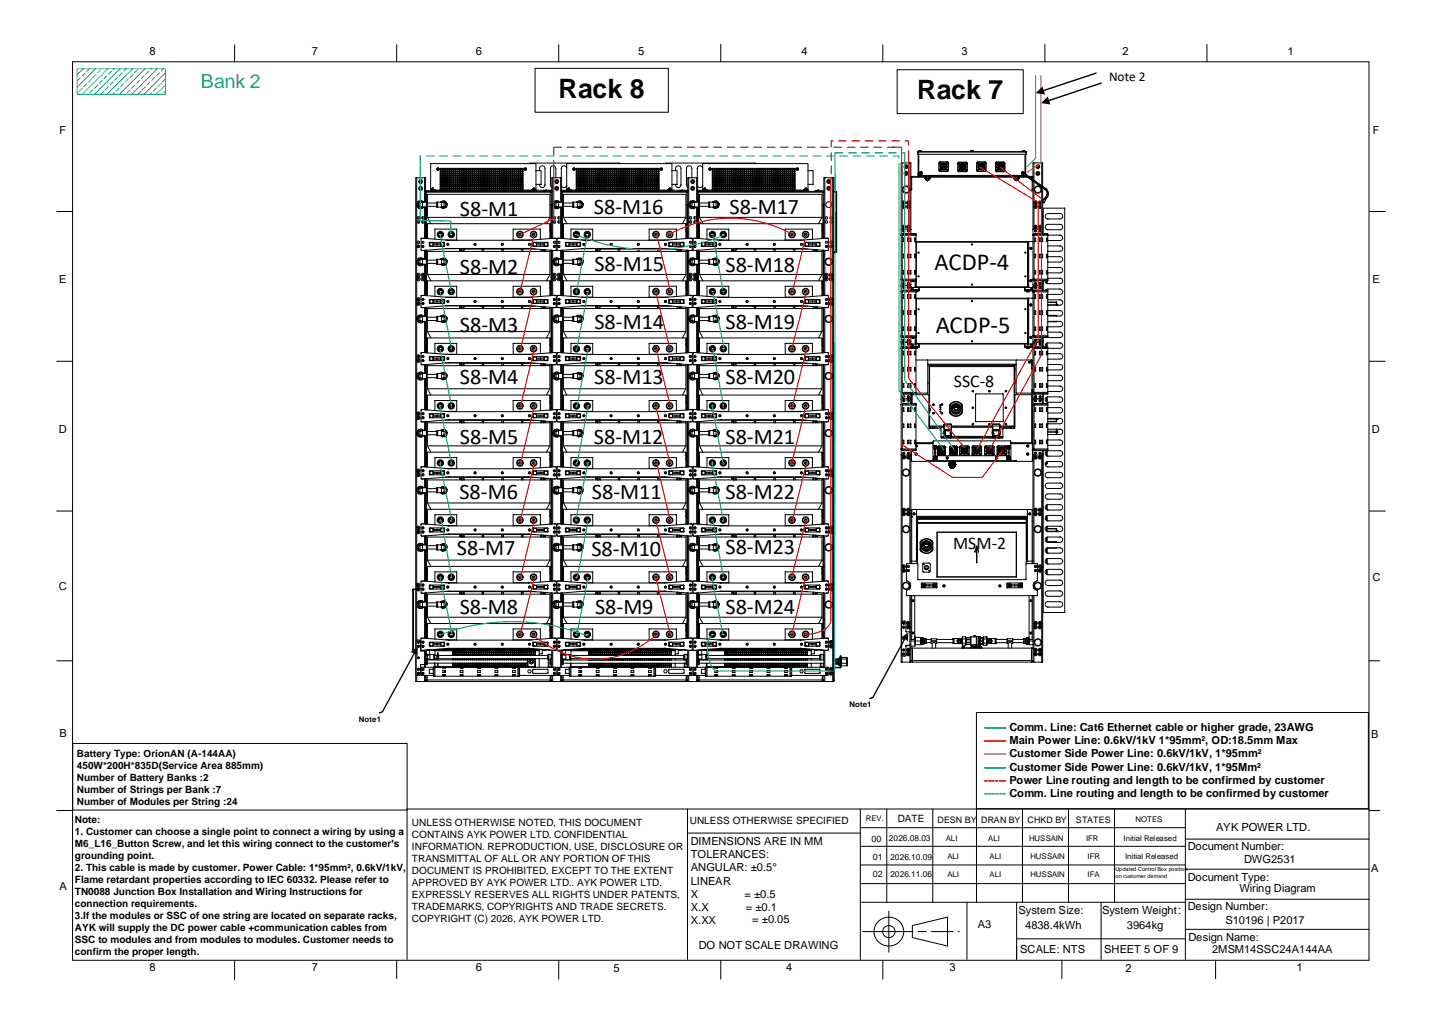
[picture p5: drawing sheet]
<svg xmlns="http://www.w3.org/2000/svg" width="457mm" height="324mm" viewBox="0 0 457 324" stroke-linecap="round" stroke-linejoin="round" font-family="sans-serif">
<defs><g id="words">
<g font-size="8.5">
<text x="177.3" y="31.1">Rack 8</text>
<text x="291.1" y="31.6">Rack 7</text>
</g>
<g font-size="7.8">
<text x="296.6" y="85.7">ACDP-4</text>
<text x="297" y="105.7">ACDP-5</text>
</g>
<g font-size="7.1">
<text x="146" y="68.6">S8-M1</text>
<text x="188.5" y="67.8">S8-M16</text>
<text x="231.5" y="67.8">S8-M17</text>
<text x="146" y="86.9">S8-M2</text>
<text x="188.7" y="86.1">S8-M15</text>
<text x="230.3" y="86.2">S8-M18</text>
<text x="146" y="105.2">S8-M3</text>
<text x="188.7" y="104.4">S8-M14</text>
<text x="230.3" y="104.4">S8-M19</text>
<text x="146" y="121.8">S8-M4</text>
<text x="188.6" y="121.8">S8-M13</text>
<text x="230.3" y="121.8">S8-M20</text>
<text x="146" y="140.9">S8-M5</text>
<text x="188.5" y="140.9">S8-M12</text>
<text x="230.3" y="140.9">S8-M21</text>
<text x="145.8" y="158.4">S8-M6</text>
<text x="187.9" y="158.4">S8-M11</text>
<text x="230.3" y="158.4">S8-M22</text>
<text x="145" y="176.2">S8-M7</text>
<text x="187.7" y="176.6">S8-M10</text>
<text x="230.3" y="175.9">S8-M23</text>
<text x="145.9" y="194.9">S8-M8</text>
<text x="188.9" y="194.9">S8-M9</text>
<text x="230.3" y="194.9">S8-M24</text>
</g>
<text font-size="6.2" fill="#007fff" x="63.8" y="27.9">Bank 2</text>
<g font-size="5.6">
<text x="302.8" y="122.9">SSC-8</text>
<text x="302.6" y="174.2">MSM-2</text>
</g>
<text font-size="4.2" x="352.1" y="25.6">Note 2</text>
<g font-size="3.5">
<text x="47.4" y="17.6">8</text>
<text x="99" y="17.6">7</text>
<text x="151.1" y="17.6">6</text>
<text x="202.6" y="17.6">5</text>
<text x="254.4" y="17.6">4</text>
<text x="305.1" y="17.6">3</text>
<text x="356.3" y="17.6">2</text>
<text x="408.6" y="17.6">1</text>
<text x="18.9" y="42.5">F</text>
<text x="435.7" y="42.5">F</text>
<text x="18.8" y="89.7">E</text>
<text x="435.6" y="89.7">E</text>
<text x="18.6" y="137.4">D</text>
<text x="435.5" y="137.4">D</text>
<text x="435.6" y="184.3">C</text>
<text x="18.6" y="187.1">C</text>
<text x="18.9" y="233.7">B</text>
<text x="435.2" y="234.1">B</text>
<text x="386" y="263.8">AYK POWER LTD.</text>
<text x="219.3" y="268.2">DIMENSIONS ARE IN MM</text>
<text x="377" y="269.6">Document Number:</text>
<text x="219.3" y="272.4">TOLERANCES:</text>
<text x="394.9" y="273.9">DWG2531</text>
<text x="219.3" y="276.5">ANGULAR: ±0.5°</text>
<text x="219.3" y="280.7">LINEAR</text>
<text x="377" y="279.5">Document Type:</text>
<text x="435.2" y="276.7">A</text>
<text x="18.9" y="282.6">A</text>
<text x="219.3" y="284.9">X</text>
<text x="236.3" y="284.9">= ±0.5</text>
<text x="393.4" y="283.2">Wiring Diagram</text>
<text x="219.3" y="289.1">X.X</text>
<text x="219.3" y="293.3">X.XX</text>
<text x="236.7" y="289.1">= ±0.1</text>
<text x="238.8" y="293">= ±0.05</text>
<text x="323.3" y="289.9">System Size:</text>
<text x="349.8" y="290.1">System Weight：</text>
<text x="377" y="288.7">Design Number:</text>
<text x="389" y="293.2">S10196 | P2017</text>
<text x="310.4" y="294.5">A3</text>
<text x="325.4" y="294.8">4838.4kWh</text>
<text x="357.7" y="294.8">3964kg</text>
<text x="377.2" y="298.5">Design Name:</text>
<text x="221.8" y="301.1">DO NOT SCALE DRAWING</text>
<text x="323.8" y="302.5">SCALE: NTS</text>
<text x="350.4" y="302.5">SHEET 5 OF 9</text>
<text x="384.7" y="302.6">2MSM14SSC24A144AA</text>
<text x="47.4" y="308.1">8</text>
<text x="99" y="308.1">7</text>
<text x="151" y="308.1">6</text>
<text x="194.7" y="308.6">5</text>
<text x="249.6" y="308.3">4</text>
<text x="301.4" y="308.3">3</text>
<text x="357.3" y="308.6">2</text>
<text x="411.5" y="308.3">1</text>
</g>
<g font-size="3.5" fill="#00b050">
<text x="312.3" y="231.9">—— Comm. Line: Cat6 Ethernet cable or higher grade, 23AWG</text>
<text x="312.3" y="253.1">------ Comm. Line routing and length to be confirmed by customer</text>
</g>
<g font-size="3.5" fill="#f00">
<text x="312.3" y="236.1">—— Main Power Line: 0.6kV/1kV 1*95mm², OD:18.5mm Max</text>
<text x="312.3" y="248.8">------ Power Line routing and length to be confirmed by customer</text>
</g>
<text font-size="3.5" fill="#ed7d31" x="312.3" y="240.4">—— Customer Side Power Line: 0.6kV/1kV, 1*95mm²</text>
<text font-size="3.5" fill="#06f" x="312.3" y="244.6">—— Customer Side Power Line: 0.6kV/1kV, 1*95Mm²</text>
<g font-size="3.2">
<text x="24.4" y="240.3">Battery Type: OrionAN (A-144AA)</text>
<text x="24.4" y="244.1">450W*200H*835D(Service Area 885mm)</text>
<text x="24.4" y="247.9">Number of Battery Banks :2</text>
<text x="24.4" y="251.7">Number of Strings per Bank :7</text>
<text x="24.4" y="255.5">Number of Modules per String :24</text>
<text x="23.8" y="261.2">Note:</text>
<text x="130.8" y="262">UNLESS OTHERWISE NOTED, THIS DOCUMENT</text>
<text x="219" y="261.6">UNLESS OTHERWISE SPECIFIED</text>
<text x="284.9" y="261">DATE</text>
<text x="23.8" y="265">1. Customer can choose a single point to connect a wiring by using a</text>
<text x="23.8" y="268.8">M6_L16_Button Screw, and let this wiring connect to the customer's</text>
<text x="130.8" y="265.9">CONTAINS AYK POWER LTD. CONFIDENTIAL</text>
<text x="130.8" y="269.7">INFORMATION. REPRODUCTION, USE, DISCLOSURE OR</text>
<text x="23.8" y="272.6">grounding point.</text>
<text x="130.8" y="273.5">TRANSMITTAL OF ALL OR ANY PORTION OF THIS</text>
<text x="23.8" y="276.4">2. This cable is made by customer. Power Cable: 1*95mm², 0.6kV/1kV,</text>
<text x="23.8" y="280.2">Flame retardant properties according to IEC 60332. Please refer to</text>
<text x="130.8" y="277.3">DOCUMENT IS PROHIBITED, EXCEPT TO THE EXTENT</text>
<text x="130.8" y="281.1">APPROVED BY AYK POWER LTD.. AYK POWER LTD.</text>
<text x="23.8" y="284">TN0088 Junction Box Installation and Wiring Instructions for</text>
<text x="23.8" y="287.9">connection requirements.</text>
<text x="130.8" y="284.9">EXPRESSLY RESERVES ALL RIGHTS UNDER PATENTS,</text>
<text x="23.8" y="291.7">3.If the modules or SSC of one string are located on separate racks,</text>
<text x="130.8" y="288.7">TRADEMARKS, COPYRIGHTS AND TRADE SECRETS.</text>
<text x="130.8" y="292.5">COPYRIGHT (C) 2026, AYK POWER LTD.</text>
<text x="23.8" y="295.5">AYK will supply the DC power cable +communication cables from</text>
<text x="23.8" y="299.3">SSC to modules and from modules to modules. Customer needs to</text>
<text x="23.8" y="303.1">confirm the proper length.</text>
</g>
<g font-size="2.8">
<text x="297.6" y="261.2">DESN BY</text>
<text x="311.4" y="261.2">DRAN BY</text>
<text x="326.2" y="261.2">CHKD BY</text>
<text x="341.5" y="261.2">STATES</text>
<text x="276.6" y="267.1">00</text>
<text x="277" y="272.9">01</text>
<text x="277" y="278.4">02</text>
</g>
<g font-size="2.6">
<text x="282.2" y="267.1">2026.08.03</text>
<text x="282.6" y="272.8">2026.10.09</text>
<text x="282.6" y="278.4">2026.11.06</text>
</g>
<g font-size="2.5">
<text x="269.7" y="224.5">Note1</text>
<text x="113.9" y="229.1">Note1</text>
<text x="274.8" y="260.5">REV.</text>
<text x="360.4" y="260.8">NOTES</text>
<text x="300.2" y="266.8">ALI</text>
<text x="313.6" y="266.8">ALI</text>
<text x="326.6" y="266.9">HUSSAIN</text>
<text x="344.7" y="266.9">IFR</text>
<text x="356.6" y="266.9">Initial Released</text>
<text x="300.7" y="272.6">ALI</text>
<text x="314.1" y="272.6">ALI</text>
<text x="327.1" y="272.6">HUSSAIN</text>
<text x="345.2" y="272.6">IFR</text>
<text x="357.1" y="272.6">Initial Released</text>
<text x="300.7" y="278.2">ALI</text>
<text x="314.1" y="278.2">ALI</text>
<text x="327.1" y="278.2">HUSSAIN</text>
<text x="345.2" y="278.2">IFA</text>
</g>
<g font-size="1.8">
<text x="354" y="276.6">Updated Control Box position</text>
<text x="354" y="278.7">on customer demand</text>
</g>
</g></defs>
<g fill="none" stroke="#000" stroke-width=".32">
<path d="M23 19.6h411.5v285.2h-411.5zM74.5 14.3v5.3M125.9 14.2v5.4M177.3 14.2v5.4M228.8 14v5.6M280.2 14.2v5.4M331.6 14.1v5.5M383.1 14.1v5.5M132.3 56.4v8.2M133.3 57.2v.8M133.3 59.4v.8M133.7 57.2v.8"/>
<path d="M133.7 59.4v.8M134.8 56.4v7.7M137.1 60h-.1M137.1 60h.1M137.2 59.7v.3M137.2 59.7h.3M137.3 59.7v.1M137.5 59.7h.1M137.5 59.7h-.3M137.5 59.7v.3M137.6 60h.1M138.9 53.7h.1"/>
<path d="M138.9 53.7v.1M138.9 53.5v.1M138.9 53.5l.2 .1M138.9 53.5v.2M138.9 53.8h.1M138.9 53.8h.2M139.1 53.6h.1M139.1 53.6v.1M139.1 53.8h.1M139.1 53.7v.1M139.1 53.7h.1M139.8 53.8h.5"/>
<path d="M139.8 53.9h.5M139.8 54.4h.5M139.8 54.5h.5M139.8 55h.5M139.8 55.1h.5M139.8 55.6h.5M139.8 55.7h.5v.5h-.5M139.8 56.3h.5v2.3h-.5M139.8 56.8h.5M139.8 56.9h.5M139.8 57.4h.5M139.8 57.5h.5"/>
<path d="M139.8 58h.5M139.8 58.1h.5M139.8 58.7h.5v1.7h-.5M139.8 59h.5M139.8 59.2h.5M139.8 59.3h.5M139.8 59.8h.5M139.8 59.9h.5M140.3 53.4v2.2M140.4 53.4v2.2M140.4 53.8h.5M140.4 53.9h.5"/>
<path d="M140.4 54.4h.5M140.4 54.5h.5M140.4 55h.5M140.4 55.1h.5M140.4 55.6h.5M140.4 55.7h.5v.5h-.5zM140.4 56.3h.5v2.3h-.5zM140.4 56.8h.5M140.4 56.9h.5M140.4 57.4h.5M140.4 57.5h.5M140.4 58h.5"/>
<path d="M140.4 58.1h.5M140.4 58.7h.5v1.7h-.5zM140.4 59h.5M140.4 59.2h.5M140.4 59.3h.5M140.4 59.8h.5M140.4 59.9h.5M140.9 53.4v2.2M141 53.4v2.2M141 53.8h.5M141 53.9h.5M141 54.4h.5"/>
<path d="M141 54.5h.5M141 55h.5M141 55.1h.5M141 55.6h.5M141 55.7h.5v.5h-.5zM141 56.3h.5v2.3h-.5zM141 56.8h.5M141 56.9h.5M141 57.4h.5M141 57.5h.5M141 58h.5M141 58.1h.5"/>
<path d="M141 58.7h.5v1.7h-.5zM141 59h.5M141 59.2h.5M141 59.3h.5M141 59.8h.5M141 59.9h.5M141.5 53.4v2.2M141.6 53.4v2.2M141.6 53.8h.5M141.6 53.9h.5M141.6 54.4h.5M141.6 54.5h.5"/>
<path d="M141.6 55h.5M141.6 55.1h.5M141.6 55.6h.5M141.6 55.7h.5v.5h-.5zM141.6 56.3h.5v2.3h-.5zM141.6 56.8h.5M141.6 56.9h.5M141.6 57.4h.5M141.6 57.5h.5M141.6 58h.5M141.6 58.1h.5M141.6 58.7h.5v1.7h-.5z"/>
<path d="M141.6 59h.5M141.6 59.2h.5M141.6 59.3h.5M141.6 59.8h.5M141.6 59.9h.5M142.1 53.4v2.2M142.2 53.4v2.2M142.2 53.8h.5M142.2 53.9h.5M142.2 54.4h.5M142.2 54.5h.5M142.2 55h.5"/>
<path d="M142.2 55.1h.5M142.2 55.6h.5M142.2 55.7h.5v.5h-.5zM142.2 56.3h.5v2.3h-.5zM142.2 56.8h.5M142.2 56.9h.5M142.2 57.4h.5M142.2 57.5h.5M142.2 58h.5M142.2 58.1h.5M142.2 58.7h.5v1.7h-.5zM142.2 59h.5"/>
<path d="M142.2 59.2h.5M142.2 59.3h.5M142.2 59.8h.5M142.2 59.9h.5M142.7 53.4v2.2M142.8 53.4v2.2M142.8 53.8h.5M142.8 53.9h.5M142.8 54.4h.5M142.8 54.5h.5M142.8 55h.5M142.8 55.1h.5"/>
<path d="M142.8 55.6h.5M142.8 55.7h.5v.5h-.5zM142.8 56.3h.5v2.3h-.5zM142.8 56.8h.5M142.8 56.9h.5M142.8 57.4h.5M142.8 57.5h.5M142.8 58h.5M142.8 58.1h.5M142.8 58.7h.5v1.7h-.5zM142.8 59h.5M142.8 59.2h.5"/>
<path d="M142.8 59.3h.5M142.8 59.8h.5M142.8 59.9h.5M143.3 53.4v2.2M143.4 53.4v2.2M143.4 53.8h.5M143.4 53.9h.5M143.4 54.4h.5M143.4 54.5h.5M143.4 55h.5M143.4 55.1h.5M143.4 55.6h.5"/>
<path d="M143.4 55.7h.5v.5h-.5zM143.4 56.3h.5v2.3h-.5zM143.4 56.8h.5M143.4 56.9h.5M143.4 57.4h.5M143.4 57.5h.5M143.4 58h.5M143.4 58.1h.5M143.4 58.7h.5v1.7h-.5zM143.4 59h.5M143.4 59.2h.5M143.4 59.3h.5"/>
<path d="M143.4 59.8h.5M143.4 59.9h.5M143.9 53.4v2.2M144 53.4v2.2M144 53.8h.5M144 53.9h.5M144 54.4h.5M144 54.5h.5M144 55h.5M144 55.1h.5M144 55.6h.5M144 55.7h.5v.5h-.5z"/>
<path d="M144 56.3h.5v2.3h-.5zM144 56.8h.5M144 56.9h.5M144 57.4h.5M144 57.5h.5M144 58h.5M144 58.1h.5M144 58.7h.5v1.7h-.5zM144 59h.5M144 59.2h.5M144 59.3h.5M144 59.8h.5"/>
<path d="M144 59.9h.5M144.5 53.4v2.2M144.6 53.4v2.2M144.6 53.8h.5M144.6 53.9h.5M144.6 54.4h.5M144.6 54.5h.5M144.6 55h.5M144.6 55.1h.5M144.6 55.6h.5M144.6 55.7h.5v.5h-.5zM144.6 56.3h.5v2.3h-.5z"/>
<path d="M144.6 56.8h.5M144.6 56.9h.5M144.6 57.4h.5M144.6 57.5h.5M144.6 58h.5M144.6 58.1h.5M144.6 58.7h.5v1.7h-.5zM144.6 59h.5M144.6 59.2h.5M144.6 59.3h.5M144.6 59.8h.5M144.6 59.9h.5"/>
<path d="M145.1 53.4v2.2M145.2 53.4v2.2M145.2 53.8h.5M145.2 53.9h.5M145.2 54.4h.5M145.2 54.5h.5M145.2 55h.5M145.2 55.1h.5M145.2 55.6h.5M145.2 55.7h.5v.5h-.5zM145.2 56.3h.5v2.3h-.5zM145.2 56.8h.5"/>
<path d="M145.2 56.9h.5M145.2 57.4h.5M145.2 57.5h.5M145.2 58h.5M145.2 58.1h.5M145.2 58.7h.5v1.7h-.5zM145.2 59h.5M145.2 59.2h.5M145.2 59.3h.5M145.2 59.8h.5M145.2 59.9h.5M145.7 53.4v2.2"/>
<path d="M145.8 53.4v2.2M145.8 53.8h.5M145.8 53.9h.5M145.8 54.4h.5M145.8 54.5h.5M145.8 55h.5M145.8 55.1h.5M145.8 55.6h.5M145.8 55.7h.5v.5h-.5zM145.8 56.3h.5v2.3h-.5zM145.8 56.8h.5M145.8 56.9h.5"/>
<path d="M145.8 57.4h.5M145.8 57.5h.5M145.8 58h.5M145.8 58.1h.5M145.8 58.7h.5v1.7h-.5zM145.8 59h.5M145.8 59.2h.5M145.8 59.3h.5M145.8 59.8h.5M145.8 59.9h.5M146.3 53.4v2.2M146.4 53.4v2.2"/>
<path d="M146.4 53.8h.5M146.4 53.9h.5M146.4 54.4h.5M146.4 54.5h.5M146.4 55h.5M146.4 55.1h.5M146.4 55.6h.5M146.4 55.7h.5v.5h-.5zM146.4 56.3h.5v2.3h-.5zM146.4 56.8h.5M146.4 56.9h.5M146.4 57.4h.5"/>
<path d="M146.4 57.5h.5M146.4 58h.5M146.4 58.1h.5M146.4 58.7h.5v1.7h-.5zM146.4 59h.5M146.4 59.2h.5M146.4 59.3h.5M146.4 59.8h.5M146.4 59.9h.5M146.9 53.4v2.2M147 53.4v2.2M147 53.8h.5"/>
<path d="M147 53.9h.5M147 54.4h.5M147 54.5h.5M147 55h.5M147 55.1h.5M147 55.6h.5M147 55.7h.5v.5h-.5zM147 56.3h.5v2.3h-.5zM147 56.8h.5M147 56.9h.5M147 57.4h.5M147 57.5h.5"/>
<path d="M147 58h.5M147 58.1h.5M147 58.7h.5v1.7h-.5zM147 59h.5M147 59.2h.5M147 59.3h.5M147 59.8h.5M147 59.9h.5M147.5 53.4v2.2M147.6 53.4v2.2M147.6 53.8h.5M147.6 53.9h.5"/>
<path d="M147.6 54.4h.5M147.6 54.5h.5M147.6 55h.5M147.6 55.1h.5M147.6 55.6h.5M147.6 55.7h.5v.5h-.5zM147.6 56.3h.5v2.3h-.5zM147.6 56.8h.5M147.6 56.9h.5M147.6 57.4h.5M147.6 57.5h.5M147.6 58h.5"/>
<path d="M147.6 58.1h.5M147.6 58.7h.5v1.7h-.5zM147.6 59h.5M147.6 59.2h.5M147.6 59.3h.5M147.6 59.8h.5M147.6 59.9h.5M148.1 53.4v2.2M148.2 53.4v2.2M148.2 53.8h.6M148.2 53.9h.6M148.2 54.4h.6"/>
<path d="M148.2 54.5h.6M148.2 55h.6M148.2 55.1h.6M148.2 55.6h.6M148.2 55.7h.6v.5h-.6zM148.2 56.3h.6v2.3h-.6zM148.2 56.8h.6M148.2 56.9h.6M148.2 57.4h.6M148.2 57.5h.6M148.2 58h.6M148.2 58.1h.6"/>
<path d="M148.2 58.7h.6v1.7h-.6zM148.2 59h.6M148.2 59.2h.6M148.2 59.3h.6M148.2 59.8h.6M148.2 59.9h.6M148.8 53.4v2.2M148.8 53.8h.6M148.8 53.9h.6M148.8 54.4h.6M148.8 54.5h.6M148.8 55h.6"/>
<path d="M148.8 55.1h.6M148.8 55.6h.6M148.8 55.7h.6v.5h-.6zM148.8 56.3h.6v2.3h-.6zM148.8 56.8h.6M148.8 56.9h.6M148.8 57.4h.6M148.8 57.5h.6M148.8 58h.6M148.8 58.1h.6M148.8 58.7h.6v1.7h-.6zM148.8 59h.6"/>
<path d="M148.8 59.2h.6M148.8 59.3h.6M148.8 59.8h.6M148.8 59.9h.6M149.4 53.4v2.2M149.4 53.8h.6M149.4 53.9h.6M149.4 54.4h.6M149.4 54.5h.6M149.4 55h.6M149.4 55.1h.6M149.4 55.6h.6"/>
<path d="M149.4 55.7h.6v.5h-.6zM149.4 56.3h.6v2.3h-.6zM149.4 56.8h.6M149.4 56.9h.6M149.4 57.4h.6M149.4 57.5h.6M149.4 58h.6M149.4 58.1h.6M149.4 58.7h.6v1.7h-.6zM149.4 59h.6M149.4 59.2h.6M149.4 59.3h.6"/>
<path d="M149.4 59.8h.6M149.4 59.9h.6M150 53.4v2.2M150 53.8h.6M150 53.9h.6M150 54.4h.6M150 54.5h.6M150 55h.6M150 55.1h.6M150 55.6h.6M150 55.7h.6v.5h-.6zM150 56.3h.6v2.3h-.6z"/>
<path d="M150 56.8h.6M150 56.9h.6M150 57.4h.6M150 57.5h.6M150 58h.6M150 58.1h.6M150 58.7h.6v1.7h-.6zM150 59h.6M150 59.2h.6M150 59.3h.6M150 59.8h.6M150 59.9h.6"/>
<path d="M150.6 53.4v2.2M150.7 53.4v2.2M150.7 53.8h.5M150.7 53.9h.5M150.7 54.4h.5M150.7 54.5h.5M150.7 55h.5M150.7 55.1h.5M150.7 55.6h.5M150.7 55.7h.5v.5h-.5zM150.7 56.3h.5v2.3h-.5zM150.7 56.8h.5"/>
<path d="M150.7 56.9h.5M150.7 57.4h.5M150.7 57.5h.5M150.7 58h.5M150.7 58.1h.5M150.7 58.7h.5v1.7h-.5zM150.7 59h.5M150.7 59.2h.5M150.7 59.3h.5M150.7 59.8h.5M150.7 59.9h.5M151.2 53.4v2.2"/>
<path d="M151.3 53.4v2.2M151.3 53.8h.5M151.3 53.9h.5M151.3 54.4h.5M151.3 54.5h.5M151.3 55h.5M151.3 55.1h.5M151.3 55.6h.5M151.3 55.7h.5v.5h-.5zM151.3 56.3h.5v2.3h-.5zM151.3 56.8h.5M151.3 56.9h.5"/>
<path d="M151.3 57.4h.5M151.3 57.5h.5M151.3 58h.5M151.3 58.1h.5M151.3 58.7h.5v1.7h-.5zM151.3 59h.5M151.3 59.2h.5M151.3 59.3h.5M151.3 59.8h.5M151.3 59.9h.5M151.8 53.4v2.2M151.9 53.4v2.2"/>
<path d="M151.9 53.8h.5M151.9 53.9h.5M151.9 54.4h.5M151.9 54.5h.5M151.9 55h.5M151.9 55.1h.5M151.9 55.6h.5M151.9 55.7h.5v.5h-.5zM151.9 56.3h.5v2.3h-.5zM151.9 56.8h.5M151.9 56.9h.5M151.9 57.4h.5"/>
<path d="M151.9 57.5h.5M151.9 58h.5M151.9 58.1h.5M151.9 58.7h.5v1.7h-.5zM151.9 59h.5M151.9 59.2h.5M151.9 59.3h.5M151.9 59.8h.5M151.9 59.9h.5M152.4 53.4v2.2M152.5 53.4v2.2M152.5 53.8h.5"/>
<path d="M152.5 53.9h.5M152.5 54.4h.5M152.5 54.5h.5M152.5 55h.5M152.5 55.1h.5M152.5 55.6h.5M152.5 55.7h.5v.5h-.5zM152.5 56.3h.5v2.3h-.5zM152.5 56.8h.5M152.5 56.9h.5M152.5 57.4h.5M152.5 57.5h.5"/>
<path d="M152.5 58h.5M152.5 58.1h.5M152.5 58.7h.5v1.7h-.5zM152.5 59h.5M152.5 59.2h.5M152.5 59.3h.5M152.5 59.8h.5M152.5 59.9h.5M153 53.4v2.2M153.1 53.4v2.2M153.1 53.8h.5M153.1 53.9h.5"/>
<path d="M153.1 54.4h.5M153.1 54.5h.5M153.1 55h.5M153.1 55.1h.5M153.1 55.6h.5M153.1 55.7h.5v.5h-.5zM153.1 56.3h.5v2.3h-.5zM153.1 56.8h.5M153.1 56.9h.5M153.1 57.4h.5M153.1 57.5h.5M153.1 58h.5"/>
<path d="M153.1 58.1h.5M153.1 58.7h.5v1.7h-.5zM153.1 59h.5M153.1 59.2h.5M153.1 59.3h.5M153.1 59.8h.5M153.1 59.9h.5M153.6 53.4v2.2M153.7 53.4v2.2M153.7 53.8h.5M153.7 53.9h.5M153.7 54.4h.5"/>
<path d="M153.7 54.5h.5M153.7 55h.5M153.7 55.1h.5M153.7 55.6h.5M153.7 55.7h.5v.5h-.5zM153.7 56.3h.5v2.3h-.5zM153.7 56.8h.5M153.7 56.9h.5M153.7 57.4h.5M153.7 57.5h.5M153.7 58h.5M153.7 58.1h.5"/>
<path d="M153.7 58.7h.5v1.7h-.5zM153.7 59h.5M153.7 59.2h.5M153.7 59.3h.5M153.7 59.8h.5M153.7 59.9h.5M154.2 53.4v2.2M154.3 53.4v2.2M154.3 53.8h.5M154.3 53.9h.5M154.3 54.4h.5M154.3 54.5h.5"/>
<path d="M154.3 55h.5M154.3 55.1h.5M154.3 55.6h.5M154.3 55.7h.5v.5h-.5zM154.3 56.3h.5v2.3h-.5zM154.3 56.8h.5M154.3 56.9h.5M154.3 57.4h.5M154.3 57.5h.5M154.3 58h.5M154.3 58.1h.5M154.3 58.7h.5v1.7h-.5z"/>
<path d="M154.3 59h.5M154.3 59.2h.5M154.3 59.3h.5M154.3 59.8h.5M154.3 59.9h.5M154.8 53.4v2.2M154.9 53.4v2.2M154.9 53.8h.5M154.9 53.9h.5M154.9 54.4h.5M154.9 54.5h.5M154.9 55h.5"/>
<path d="M154.9 55.1h.5M154.9 55.6h.5M154.9 55.7h.5v.5h-.5zM154.9 56.3h.5v2.3h-.5zM154.9 56.8h.5M154.9 56.9h.5M154.9 57.4h.5M154.9 57.5h.5M154.9 58h.5M154.9 58.1h.5M154.9 58.7h.5v1.7h-.5zM154.9 59h.5"/>
<path d="M154.9 59.2h.5M154.9 59.3h.5M154.9 59.8h.5M154.9 59.9h.5M155.4 53.4v2.2M155.5 53.4v2.2M155.5 53.8h.5M155.5 53.9h.5M155.5 54.4h.5M155.5 54.5h.5M155.5 55h.5M155.5 55.1h.5"/>
<path d="M155.5 55.6h.5M155.5 55.7h.5v.5h-.5zM155.5 56.3h.5v2.3h-.5zM155.5 56.8h.5M155.5 56.9h.5M155.5 57.4h.5M155.5 57.5h.5M155.5 58h.5M155.5 58.1h.5M155.5 58.7h.5v1.7h-.5zM155.5 59h.5M155.5 59.2h.5"/>
<path d="M155.5 59.3h.5M155.5 59.8h.5M155.5 59.9h.5M156 53.4v2.2M156.1 53.4v2.2M156.1 53.8h.5M156.1 53.9h.5M156.1 54.4h.5M156.1 54.5h.5M156.1 55h.5M156.1 55.1h.5M156.1 55.6h.5"/>
<path d="M156.1 55.7h.5v.5h-.5zM156.1 56.3h.5v2.3h-.5zM156.1 56.8h.5M156.1 56.9h.5M156.1 57.4h.5M156.1 57.5h.5M156.1 58h.5M156.1 58.1h.5M156.1 58.7h.5v1.7h-.5zM156.1 59h.5M156.1 59.2h.5M156.1 59.3h.5"/>
<path d="M156.1 59.8h.5M156.1 59.9h.5M156.6 53.4v2.2M156.7 53.4v2.2M156.7 53.8h.5M156.7 53.9h.5M156.7 54.4h.5M156.7 54.5h.5M156.7 55h.5M156.7 55.1h.5M156.7 55.6h.5M156.7 55.7h.5v.5h-.5z"/>
<path d="M156.7 56.3h.5v2.3h-.5zM156.7 56.8h.5M156.7 56.9h.5M156.7 57.4h.5M156.7 57.5h.5M156.7 58h.5M156.7 58.1h.5M156.7 58.7h.5v1.7h-.5zM156.7 59h.5M156.7 59.2h.5M156.7 59.3h.5M156.7 59.8h.5"/>
<path d="M156.7 59.9h.5M157.2 53.4v2.2M157.3 53.4v2.2M157.3 53.8h.5M157.3 53.9h.5M157.3 54.4h.5M157.3 54.5h.5M157.3 55h.5M157.3 55.1h.5M157.3 55.6h.5M157.3 55.7h.5v.5h-.5zM157.3 56.3h.5v2.3h-.5z"/>
<path d="M157.3 56.8h.5M157.3 56.9h.5M157.3 57.4h.5M157.3 57.5h.5M157.3 58h.5M157.3 58.1h.5M157.3 58.7h.5v1.7h-.5zM157.3 59h.5M157.3 59.2h.5M157.3 59.3h.5M157.3 59.8h.5M157.3 59.9h.5"/>
<path d="M157.8 53.4v2.2M157.9 53.4v2.2M157.9 53.8h.5M157.9 53.9h.5M157.9 54.4h.5M157.9 54.5h.5M157.9 55h.5M157.9 55.1h.5M157.9 55.6h.5M157.9 55.7h.5v.5h-.5zM157.9 56.3h.5v2.3h-.5zM157.9 56.8h.5"/>
<path d="M157.9 56.9h.5M157.9 57.4h.5M157.9 57.5h.5M157.9 58h.5M157.9 58.1h.5M157.9 58.7h.5v1.7h-.5zM157.9 59h.5M157.9 59.2h.5M157.9 59.3h.5M157.9 59.8h.5M157.9 59.9h.5M158.4 53.4v2.2"/>
<path d="M158.5 53.4v2.2M158.5 53.8h.5M158.5 53.9h.5M158.5 54.4h.5M158.5 54.5h.5M158.5 55h.5M158.5 55.1h.5M158.5 55.6h.5M158.5 55.7h.5v.5h-.5zM158.5 56.3h.5v2.3h-.5zM158.5 56.8h.5M158.5 56.9h.5"/>
<path d="M158.5 57.4h.5M158.5 57.5h.5M158.5 58h.5M158.5 58.1h.5M158.5 58.7h.5v1.7h-.5zM158.5 59h.5M158.5 59.2h.5M158.5 59.3h.5M158.5 59.8h.5M158.5 59.9h.5M159 53.4v2.2M159.1 53.4v2.2"/>
<path d="M159.1 53.8h.5M159.1 53.9h.5M159.1 54.4h.5M159.1 54.5h.5M159.1 55h.5M159.1 55.1h.5M159.1 55.6h.5M159.1 55.7h.5v.5h-.5zM159.1 56.3h.5v2.3h-.5zM159.1 56.8h.5M159.1 56.9h.5M159.1 57.4h.5"/>
<path d="M159.1 57.5h.5M159.1 58h.5M159.1 58.1h.5M159.1 58.7h.5v1.7h-.5zM159.1 59h.5M159.1 59.2h.5M159.1 59.3h.5M159.1 59.8h.5M159.1 59.9h.5M159.6 53.4v2.2M159.7 53.4v2.2M159.7 53.8h.5"/>
<path d="M159.7 53.9h.5M159.7 54.4h.5M159.7 54.5h.5M159.7 55h.5M159.7 55.1h.5M159.7 55.6h.5M159.7 55.7h.5v.5h-.5zM159.7 56.3h.5v2.3h-.5zM159.7 56.8h.5M159.7 56.9h.5M159.7 57.4h.5M159.7 57.5h.5"/>
<path d="M159.7 58h.5M159.7 58.1h.5M159.7 58.7h.5v1.7h-.5zM159.7 59h.5M159.7 59.2h.5M159.7 59.3h.5M159.7 59.8h.5M159.7 59.9h.5M160.2 53.4v2.2M160.3 53.4v2.2M160.3 53.8h.5M160.3 53.9h.5"/>
<path d="M160.3 54.4h.5M160.3 54.5h.5M160.3 55h.5M160.3 55.1h.5M160.3 55.6h.5M160.3 55.7h.5v.5h-.5zM160.3 56.3h.5v2.3h-.5zM160.3 56.8h.5M160.3 56.9h.5M160.3 57.4h.5M160.3 57.5h.5M160.3 58h.5"/>
<path d="M160.3 58.1h.5M160.3 58.7h.5v1.7h-.5zM160.3 59h.5M160.3 59.2h.5M160.3 59.3h.5M160.3 59.8h.5M160.3 59.9h.5M160.8 53.4v2.2M160.9 53.4v2.2M160.9 53.8h.6M160.9 53.9h.6M160.9 54.4h.6"/>
<path d="M160.9 54.5h.6M160.9 55h.6M160.9 55.1h.6M160.9 55.6h.6M160.9 55.7h.6v.5h-.6zM160.9 56.3h.6v2.3h-.6zM160.9 56.8h.6M160.9 56.9h.6M160.9 57.4h.6M160.9 57.5h.6M160.9 58h.6M160.9 58.1h.6"/>
<path d="M160.9 58.7h.6v1.7h-.6zM160.9 59h.6M160.9 59.2h.6M160.9 59.3h.6M160.9 59.8h.6M160.9 59.9h.6M161.5 53.4v2.2M161.5 53.8h.6M161.5 53.9h.6M161.5 54.4h.6M161.5 54.5h.6M161.5 55h.6"/>
<path d="M161.5 55.1h.6M161.5 55.6h.6M161.5 55.7h.6v.5h-.6zM161.5 56.3h.6v2.3h-.6zM161.5 56.8h.6M161.5 56.9h.6M161.5 57.4h.6M161.5 57.5h.6M161.5 58h.6M161.5 58.1h.6M161.5 58.7h.6v1.7h-.6zM161.5 59h.6"/>
<path d="M161.5 59.2h.6M161.5 59.3h.6M161.5 59.8h.6M161.5 59.9h.6M162.1 53.4v2.2M162.1 53.8h.6M162.1 53.9h.6M162.1 54.4h.6M162.1 54.5h.6M162.1 55h.6M162.1 55.1h.6M162.1 55.6h.6"/>
<path d="M162.1 55.7h.6v.5h-.6zM162.1 56.3h.6v2.3h-.6zM162.1 56.8h.6M162.1 56.9h.6M162.1 57.4h.6M162.1 57.5h.6M162.1 58h.6M162.1 58.1h.6M162.1 58.7h.6v1.7h-.6zM162.1 59h.6M162.1 59.2h.6M162.1 59.3h.6"/>
<path d="M162.1 59.8h.6M162.1 59.9h.6M162.7 53.4v2.2M162.7 53.8h.6M162.7 53.9h.6M162.7 54.4h.6M162.7 54.5h.6M162.7 55h.6M162.7 55.1h.6M162.7 55.6h.6M162.7 55.7h.6v.5h-.6zM162.7 56.3h.6v2.3h-.6z"/>
<path d="M162.7 56.8h.6M162.7 56.9h.6M162.7 57.4h.6M162.7 57.5h.6M162.7 58h.6M162.7 58.1h.6M162.7 58.7h.6v1.7h-.6zM162.7 59h.6M162.7 59.2h.6M162.7 59.3h.6M162.7 59.8h.6M162.7 59.9h.6"/>
<path d="M163.3 53.4v2.2M163.3 53.8h.6M163.3 53.9h.6M163.3 54.4h.6M163.3 54.5h.6M163.3 55h.6M163.3 55.1h.6M163.3 55.6h.6M163.3 55.7h.6v.5h-.6zM163.3 56.3h.6v2.3h-.6zM163.3 56.8h.6M163.3 56.9h.6"/>
<path d="M163.3 57.4h.6M163.3 57.5h.6M163.3 58h.6M163.3 58.1h.6M163.3 58.7h.6v1.7h-.6zM163.3 59h.6M163.3 59.2h.6M163.3 59.3h.6M163.3 59.8h.6M163.3 59.9h.6M163.9 53.4v2.2M164 53.4v2.2"/>
<path d="M164 53.8h.5M164 53.9h.5M164 54.4h.5M164 54.5h.5M164 55h.5M164 55.1h.5M164 55.6h.5M164 55.7h.5v.5h-.5zM164 56.3h.5v2.3h-.5zM164 56.8h.5M164 56.9h.5M164 57.4h.5"/>
<path d="M164 57.5h.5M164 58h.5M164 58.1h.5M164 58.7h.5v1.7h-.5zM164 59h.5M164 59.2h.5M164 59.3h.5M164 59.8h.5M164 59.9h.5M164.5 53.4v2.2M164.6 53.4v2.2M164.6 53.8h.5"/>
<path d="M164.6 53.9h.5M164.6 54.4h.5M164.6 54.5h.5M164.6 55h.5M164.6 55.1h.5M164.6 55.6h.5M164.6 55.7h.5v.5h-.5zM164.6 56.3h.5v2.3h-.5zM164.6 56.8h.5M164.6 56.9h.5M164.6 57.4h.5M164.6 57.5h.5"/>
<path d="M164.6 58h.5M164.6 58.1h.5M164.6 58.7h.5v1.7h-.5zM164.6 59h.5M164.6 59.2h.5M164.6 59.3h.5M164.6 59.8h.5M164.6 59.9h.5M165.1 53.4v2.2M165.2 53.4v2.2M165.2 53.8h.5M165.2 53.9h.5"/>
<path d="M165.2 54.4h.5M165.2 54.5h.5M165.2 55h.5M165.2 55.1h.5M165.2 55.6h.5M165.2 55.7h.5v.5h-.5zM165.2 56.3h.5v2.3h-.5zM165.2 56.8h.5M165.2 56.9h.5M165.2 57.4h.5M165.2 57.5h.5M165.2 58h.5"/>
<path d="M165.2 58.1h.5M165.2 58.7h.5v1.7h-.5zM165.2 59h.5M165.2 59.2h.5M165.2 59.3h.5M165.2 59.8h.5M165.2 59.9h.5M165.7 53.4v2.2M165.8 53.4v2.2M165.8 53.8h.2M165.8 53.9h.2M165.8 54.4h.2"/>
<path d="M165.8 54.5h.2M165.8 55h.2M165.8 55.1h.2M165.8 55.6h.2M165.8 56.8h.2M165.8 56.9h.2M165.8 57.4h.2M165.8 57.5h.2M165.8 58h.2M165.8 58.1h.2M165.8 59h.2M165.8 59.2h.2"/>
<path d="M165.8 59.3h.2M165.8 59.8h.2M165.8 59.9h.2M166 55.7h-.2v.5h.2M166 56.3h-.2v2.3h.2M166 58.7h-.2v1.7h.2M166.6 53.7h.1M166.6 53.7l.1 .1M166.7 53.5l.1 .1M166.7 53.5v.1M166.7 53.5l-.1 .2M166.7 53.8h.1"/>
<path d="M166.8 53.6v.1M166.8 53.6h.1M166.8 53.8h.1M166.8 53.7h.1M166.8 53.7v.1M168.2 51.9v-.1h28.5v.1M169.3 59.7l-.1 .3M169.3 59.7h.3M169.4 59.7v.1M169.6 59.7h.1M169.6 59.7h-.3M169.6 59.7v.3"/>
<path d="M169.7 60h.1M169.9 51.9l.2 .2v8.5h-1.3v-.3M169.9 51.9h-33.1l-.1 8.7h1.3v-.3M169.9 51.9h.1M170.1 54.2h1.6v4.3h-1.6M171.3 54.2v-.9l.3-.5 .6-.2 .7 .4 .1 5.9-.4 .5-.6 .1-.6-.3-.1-.7M175.4 56.4v8.2M176.4 56.4v-3.2l-.4-.5h-.8l-.5 .7v5.3l.4 .7M176.5 57.2v.8M176.5 59.4v.8M176.9 57.2v.8M176.9 59.4v.8"/>
<path d="M177.9 56.4v7.7M179.9 53.3l-.8-.7-.8 .5-.1 3.3M179.9 58.8l-.3 .5-.5 .2-.9-.5M180.3 60h-.1M180.3 60h.1M180.3 59.7v.3M180.5 59.7v.1M180.7 59.7v.3M180.7 59.7h-.4M180.7 60h.1M182.1 53.7v.1M182.1 53.7h.1"/>
<path d="M182.1 53.5v.1M182.1 53.5v.2M182.1 53.5l.1 .1M182.1 53.8h.1M182.2 53.8h.1M182.2 53.6h.1M182.2 53.6l.1 .1M182.3 53.7l-.1 .1M182.3 53.7h.1M183 53.4v2.2M183 53.8h.5M183 53.9h.5"/>
<path d="M183 54.4h.5M183 54.5h.5M183 55h.5M183 55.1h.5M183 55.6h.5M183 55.7h.5v.5h-.5zM183 56.3h.5v2.3h-.5zM183 56.8h.5M183 56.9h.5M183 57.4h.5M183 57.5h.5M183 58h.5"/>
<path d="M183 58.1h.5M183 58.7h.5v1.7h-.5zM183 59h.5M183 59.2h.5M183 59.3h.5M183 59.8h.5M183 59.9h.5M183.5 53.4v2.2M183.6 53.4v2.2M183.6 53.8h.5M183.6 53.9h.5M183.6 54.4h.5"/>
<path d="M183.6 54.5h.5M183.6 55h.5M183.6 55.1h.5M183.6 55.6h.5M183.6 55.7h.5v.5h-.5zM183.6 56.3h.5v2.3h-.5zM183.6 56.8h.5M183.6 56.9h.5M183.6 57.4h.5M183.6 57.5h.5M183.6 58h.5M183.6 58.1h.5"/>
<path d="M183.6 58.7h.5v1.7h-.5zM183.6 59h.5M183.6 59.2h.5M183.6 59.3h.5M183.6 59.8h.5M183.6 59.9h.5M184.1 53.4v2.2M184.2 53.4v2.2M184.2 53.8h.5M184.2 53.9h.5M184.2 54.4h.5M184.2 54.5h.5"/>
<path d="M184.2 55h.5M184.2 55.1h.5M184.2 55.6h.5M184.2 55.7h.5v.5h-.5zM184.2 56.3h.5v2.3h-.5zM184.2 56.8h.5M184.2 56.9h.5M184.2 57.4h.5M184.2 57.5h.5M184.2 58h.5M184.2 58.1h.5M184.2 58.7h.5v1.7h-.5z"/>
<path d="M184.2 59h.5M184.2 59.2h.5M184.2 59.3h.5M184.2 59.8h.5M184.2 59.9h.5M184.7 53.4v2.2M184.8 53.4v2.2M184.8 53.8h.5M184.8 53.9h.5M184.8 54.4h.5M184.8 54.5h.5M184.8 55h.5"/>
<path d="M184.8 55.1h.5M184.8 55.6h.5M184.8 55.7h.5v.5h-.5zM184.8 56.3h.5v2.3h-.5zM184.8 56.8h.5M184.8 56.9h.5M184.8 57.4h.5M184.8 57.5h.5M184.8 58h.5M184.8 58.1h.5M184.8 58.7h.5v1.7h-.5zM184.8 59h.5"/>
<path d="M184.8 59.2h.5M184.8 59.3h.5M184.8 59.8h.5M184.8 59.9h.5M185.3 53.4v2.2M185.4 53.4v2.2M185.4 53.8h.5M185.4 53.9h.5M185.4 54.4h.5M185.4 54.5h.5M185.4 55h.5M185.4 55.1h.5"/>
<path d="M185.4 55.6h.5M185.4 55.7h.5v.5h-.5zM185.4 56.3h.5v2.3h-.5zM185.4 56.8h.5M185.4 56.9h.5M185.4 57.4h.5M185.4 57.5h.5M185.4 58h.5M185.4 58.1h.5M185.4 58.7h.5v1.7h-.5zM185.4 59h.5M185.4 59.2h.5"/>
<path d="M185.4 59.3h.5M185.4 59.8h.5M185.4 59.9h.5M185.9 53.4v2.2M186 53.4v2.2M186 53.8h.5M186 53.9h.5M186 54.4h.5M186 54.5h.5M186 55h.5M186 55.1h.5M186 55.6h.5"/>
<path d="M186 55.7h.5v.5h-.5zM186 56.3h.5v2.3h-.5zM186 56.8h.5M186 56.9h.5M186 57.4h.5M186 57.5h.5M186 58h.5M186 58.1h.5M186 58.7h.5v1.7h-.5zM186 59h.5M186 59.2h.5M186 59.3h.5"/>
<path d="M186 59.8h.5M186 59.9h.5M186.5 53.4v2.2M186.6 53.4v2.2M186.6 53.8h.5M186.6 53.9h.5M186.6 54.4h.5M186.6 54.5h.5M186.6 55h.5M186.6 55.1h.5M186.6 55.6h.5M186.6 55.7h.5v.5h-.5z"/>
<path d="M186.6 56.3h.5v2.3h-.5zM186.6 56.8h.5M186.6 56.9h.5M186.6 57.4h.5M186.6 57.5h.5M186.6 58h.5M186.6 58.1h.5M186.6 58.7h.5v1.7h-.5zM186.6 59h.5M186.6 59.2h.5M186.6 59.3h.5M186.6 59.8h.5"/>
<path d="M186.6 59.9h.5M187.1 53.4v2.2M187.2 53.4v2.2M187.2 53.8h.5M187.2 53.9h.5M187.2 54.4h.5M187.2 54.5h.5M187.2 55h.5M187.2 55.1h.5M187.2 55.6h.5M187.2 55.7h.5v.5h-.5zM187.2 56.3h.5v2.3h-.5z"/>
<path d="M187.2 56.8h.5M187.2 56.9h.5M187.2 57.4h.5M187.2 57.5h.5M187.2 58h.5M187.2 58.1h.5M187.2 58.7h.5v1.7h-.5zM187.2 59h.5M187.2 59.2h.5M187.2 59.3h.5M187.2 59.8h.5M187.2 59.9h.5"/>
<path d="M187.7 53.4v2.2M187.8 53.4v2.2M187.8 53.8h.5M187.8 53.9h.5M187.8 54.4h.5M187.8 54.5h.5M187.8 55h.5M187.8 55.1h.5M187.8 55.6h.5M187.8 55.7h.5v.5h-.5zM187.8 56.3h.5v2.3h-.5zM187.8 56.8h.5"/>
<path d="M187.8 56.9h.5M187.8 57.4h.5M187.8 57.5h.5M187.8 58h.5M187.8 58.1h.5M187.8 58.7h.5v1.7h-.5zM187.8 59h.5M187.8 59.2h.5M187.8 59.3h.5M187.8 59.8h.5M187.8 59.9h.5M188.3 53.4v2.2"/>
<path d="M188.4 53.4v2.2M188.4 53.8h.5M188.4 53.9h.5M188.4 54.4h.5M188.4 54.5h.5M188.4 55h.5M188.4 55.1h.5M188.4 55.6h.5M188.4 55.7h.5v.5h-.5zM188.4 56.3h.5v2.3h-.5zM188.4 56.8h.5M188.4 56.9h.5"/>
<path d="M188.4 57.4h.5M188.4 57.5h.5M188.4 58h.5M188.4 58.1h.5M188.4 58.7h.5v1.7h-.5zM188.4 59h.5M188.4 59.2h.5M188.4 59.3h.5M188.4 59.8h.5M188.4 59.9h.5M188.9 53.4v2.2M189 53.4v2.2"/>
<path d="M189 53.8h.5M189 53.9h.5M189 54.4h.5M189 54.5h.5M189 55h.5M189 55.1h.5M189 55.6h.5M189 55.7h.5v.5h-.5zM189 56.3h.5v2.3h-.5zM189 56.8h.5M189 56.9h.5M189 57.4h.5"/>
<path d="M189 57.5h.5M189 58h.5M189 58.1h.5M189 58.7h.5v1.7h-.5zM189 59h.5M189 59.2h.5M189 59.3h.5M189 59.8h.5M189 59.9h.5M189.5 53.4v2.2M189.6 53.4v2.2M189.6 53.8h.5"/>
<path d="M189.6 53.9h.5M189.6 54.4h.5M189.6 54.5h.5M189.6 55h.5M189.6 55.1h.5M189.6 55.6h.5M189.6 55.7h.5v.5h-.5zM189.6 56.3h.5v2.3h-.5zM189.6 56.8h.5M189.6 56.9h.5M189.6 57.4h.5M189.6 57.5h.5"/>
<path d="M189.6 58h.5M189.6 58.1h.5M189.6 58.7h.5v1.7h-.5zM189.6 59h.5M189.6 59.2h.5M189.6 59.3h.5M189.6 59.8h.5M189.6 59.9h.5M190.1 53.4v2.2M190.2 53.4v2.2M190.2 53.8h.5M190.2 53.9h.5"/>
<path d="M190.2 54.4h.5M190.2 54.5h.5M190.2 55h.5M190.2 55.1h.5M190.2 55.6h.5M190.2 55.7h.5v.5h-.5zM190.2 56.3h.5v2.3h-.5zM190.2 56.8h.5M190.2 56.9h.5M190.2 57.4h.5M190.2 57.5h.5M190.2 58h.5"/>
<path d="M190.2 58.1h.5M190.2 58.7h.5v1.7h-.5zM190.2 59h.5M190.2 59.2h.5M190.2 59.3h.5M190.2 59.8h.5M190.2 59.9h.5M190.7 53.4v2.2M190.8 53.4v2.2M190.8 53.8h.5M190.8 53.9h.5M190.8 54.4h.5"/>
<path d="M190.8 54.5h.5M190.8 55h.5M190.8 55.1h.5M190.8 55.6h.5M190.8 55.7h.5v.5h-.5zM190.8 56.3h.5v2.3h-.5zM190.8 56.8h.5M190.8 56.9h.5M190.8 57.4h.5M190.8 57.5h.5M190.8 58h.5M190.8 58.1h.5"/>
<path d="M190.8 58.7h.5v1.7h-.5zM190.8 59h.5M190.8 59.2h.5M190.8 59.3h.5M190.8 59.8h.5M190.8 59.9h.5M191.3 53.4v2.2M191.4 53.4v2.2M191.4 53.8h.5M191.4 53.9h.5M191.4 54.4h.5M191.4 54.5h.5"/>
<path d="M191.4 55h.5M191.4 55.1h.5M191.4 55.6h.5M191.4 55.7h.5v.5h-.5zM191.4 56.3h.5v2.3h-.5zM191.4 56.8h.5M191.4 56.9h.5M191.4 57.4h.5M191.4 57.5h.5M191.4 58h.5M191.4 58.1h.5M191.4 58.7h.5v1.7h-.5z"/>
<path d="M191.4 59h.5M191.4 59.2h.5M191.4 59.3h.5M191.4 59.8h.5M191.4 59.9h.5M191.9 53.4v2.2M192 53.4v2.2M192 53.8h.5M192 53.9h.5M192 54.4h.5M192 54.5h.5M192 55h.5"/>
<path d="M192 55.1h.5M192 55.6h.5M192 55.7h.5v.5h-.5zM192 56.3h.5v2.3h-.5zM192 56.8h.5M192 56.9h.5M192 57.4h.5M192 57.5h.5M192 58h.5M192 58.1h.5M192 58.7h.5v1.7h-.5zM192 59h.5"/>
<path d="M192 59.2h.5M192 59.3h.5M192 59.8h.5M192 59.9h.5M192.5 53.4v2.2M192.6 53.4v2.2M192.6 53.8h.5M192.6 53.9h.5M192.6 54.4h.5M192.6 54.5h.5M192.6 55h.5M192.6 55.1h.5"/>
<path d="M192.6 55.6h.5M192.6 55.7h.5v.5h-.5zM192.6 56.3h.5v2.3h-.5zM192.6 56.8h.5M192.6 56.9h.5M192.6 57.4h.5M192.6 57.5h.5M192.6 58h.5M192.6 58.1h.5M192.6 58.7h.5v1.7h-.5zM192.6 59h.5M192.6 59.2h.5"/>
<path d="M192.6 59.3h.5M192.6 59.8h.5M192.6 59.9h.5M193.1 53.4v2.2M193.2 53.4v2.2M193.2 53.8h.6M193.2 53.9h.6M193.2 54.4h.6M193.2 54.5h.6M193.2 55h.6M193.2 55.1h.6M193.2 55.6h.6"/>
<path d="M193.2 55.7h.6v.5h-.6zM193.2 56.3h.6v2.3h-.6zM193.2 56.8h.6M193.2 56.9h.6M193.2 57.4h.6M193.2 57.5h.6M193.2 58h.6M193.2 58.1h.6M193.2 58.7h.6v1.7h-.6zM193.2 59h.6M193.2 59.2h.6M193.2 59.3h.6"/>
<path d="M193.2 59.8h.6M193.2 59.9h.6M193.8 53.4v2.2M193.8 53.8h.6M193.8 53.9h.6M193.8 54.4h.6M193.8 54.5h.6M193.8 55h.6M193.8 55.1h.6M193.8 55.6h.6M193.8 55.7h.6v.5h-.6zM193.8 56.3h.6v2.3h-.6z"/>
<path d="M193.8 56.8h.6M193.8 56.9h.6M193.8 57.4h.6M193.8 57.5h.6M193.8 58h.6M193.8 58.1h.6M193.8 58.7h.6v1.7h-.6zM193.8 59h.6M193.8 59.2h.6M193.8 59.3h.6M193.8 59.8h.6M193.8 59.9h.6"/>
<path d="M194.4 53.4v2.2M194.4 53.8h.6M194.4 53.9h.6M194.4 54.4h.6M194.4 54.5h.6M194.4 55h.6M194.4 55.1h.6M194.4 55.6h.6M194.4 55.7h.6v.5h-.6zM194.4 56.3h.6v2.3h-.6zM194.4 56.8h.6M194.4 56.9h.6"/>
<path d="M194.4 57.4h.6M194.4 57.5h.6M194.4 58h.6M194.4 58.1h.6M194.4 58.7h.6v1.7h-.6zM194.4 59h.6M194.4 59.2h.6M194.4 59.3h.6M194.4 59.8h.6M194.4 59.9h.6M195 53.4v2.2M195 53.8h.6"/>
<path d="M195 53.9h.6M195 54.4h.6M195 54.5h.6M195 55h.6M195 55.1h.6M195 55.6h.6M195 55.7h.6v.5h-.6zM195 56.3h.6v2.3h-.6zM195 56.8h.6M195 56.9h.6M195 57.4h.6M195 57.5h.6"/>
<path d="M195 58h.6M195 58.1h.6M195 58.7h.6v1.7h-.6zM195 59h.6M195 59.2h.6M195 59.3h.6M195 59.8h.6M195 59.9h.6M195.6 53.4v2.2M195.7 53.4v2.2M195.7 53.8h.5M195.7 53.9h.5"/>
<path d="M195.7 54.4h.5M195.7 54.5h.5M195.7 55h.5M195.7 55.1h.5M195.7 55.6h.5M195.7 55.7h.5v.5h-.5zM195.7 56.3h.5v2.3h-.5zM195.7 56.8h.5M195.7 56.9h.5M195.7 57.4h.5M195.7 57.5h.5M195.7 58h.5"/>
<path d="M195.7 58.1h.5M195.7 58.7h.5v1.7h-.5zM195.7 59h.5M195.7 59.2h.5M195.7 59.3h.5M195.7 59.8h.5M195.7 59.9h.5M196.2 53.4v2.2M196.3 53.4v2.2M196.3 53.8h.5M196.3 53.9h.5M196.3 54.4h.5"/>
<path d="M196.3 54.5h.5M196.3 55h.5M196.3 55.1h.5M196.3 55.6h.5M196.3 55.7h.5v.5h-.5zM196.3 56.3h.5v2.3h-.5zM196.3 56.8h.5M196.3 56.9h.5M196.3 57.4h.5M196.3 57.5h.5M196.3 58h.5M196.3 58.1h.5"/>
<path d="M196.3 58.7h.5v1.7h-.5zM196.3 59h.5M196.3 59.2h.5M196.3 59.3h.5M196.3 59.8h.5M196.3 59.9h.5M196.8 53.4v2.2M196.9 53.4v2.2M196.9 53.8h.5M196.9 53.9h.5M196.9 54.4h.5M196.9 54.5h.5"/>
<path d="M196.9 55h.5M196.9 55.1h.5M196.9 55.6h.5M196.9 55.7h.5v.5h-.5zM196.9 56.3h.5v2.3h-.5zM196.9 56.8h.5M196.9 56.9h.5M196.9 57.4h.5M196.9 57.5h.5M196.9 58h.5M196.9 58.1h.5M196.9 58.7h.5v1.7h-.5z"/>
<path d="M196.9 59h.5M196.9 59.2h.5M196.9 59.3h.5M196.9 59.8h.5M196.9 59.9h.5M197.4 53.4v2.2M197.5 53.4v2.2M197.5 53.8h.5M197.5 53.9h.5M197.5 54.4h.5M197.5 54.5h.5M197.5 55h.5"/>
<path d="M197.5 55.1h.5M197.5 55.6h.5M197.5 55.7h.5v.5h-.5zM197.5 56.3h.5v2.3h-.5zM197.5 56.8h.5M197.5 56.9h.5M197.5 57.4h.5M197.5 57.5h.5M197.5 58h.5M197.5 58.1h.5M197.5 58.7h.5v1.7h-.5zM197.5 59h.5"/>
<path d="M197.5 59.2h.5M197.5 59.3h.5M197.5 59.8h.5M197.5 59.9h.5M198 53.4v2.2M198.1 53.4v2.2M198.1 53.8h.5M198.1 53.9h.5M198.1 54.4h.5M198.1 54.5h.5M198.1 55h.5M198.1 55.1h.5"/>
<path d="M198.1 55.6h.5M198.1 55.7h.5v.5h-.5zM198.1 56.3h.5v2.3h-.5zM198.1 56.8h.5M198.1 56.9h.5M198.1 57.4h.5M198.1 57.5h.5M198.1 58h.5M198.1 58.1h.5M198.1 58.7h.5v1.7h-.5zM198.1 59h.5M198.1 59.2h.5"/>
<path d="M198.1 59.3h.5M198.1 59.8h.5M198.1 59.9h.5M198.6 53.4v2.2M198.7 53.4v2.2M198.7 53.8h.5M198.7 53.9h.5M198.7 54.4h.5M198.7 54.5h.5M198.7 55h.5M198.7 55.1h.5M198.7 55.6h.5"/>
<path d="M198.7 55.7h.5v.5h-.5zM198.7 56.3h.5v2.3h-.5zM198.7 56.8h.5M198.7 56.9h.5M198.7 57.4h.5M198.7 57.5h.5M198.7 58h.5M198.7 58.1h.5M198.7 58.7h.5v1.7h-.5zM198.7 59h.5M198.7 59.2h.5M198.7 59.3h.5"/>
<path d="M198.7 59.8h.5M198.7 59.9h.5M199.2 53.4v2.2M199.3 53.4v2.2M199.3 53.8h1.1M199.3 53.9h1.1M199.3 54.4h1.1M199.3 54.5h1.1M199.3 55h1.1M199.3 55.1h1.1M199.3 55.6h1.1M199.3 55.7h1.1v.5h-1.1z"/>
<path d="M199.3 56.3h1.1v2.3h-1.1zM199.3 56.8h1.1M199.3 56.9h1.1M199.3 57.4h1.1M199.3 57.5h1.1M199.3 58h1.1M199.3 58.1h1.1M199.3 58.7h1.1v1.7h-1.1zM199.3 59h1.1M199.3 59.2h1.1M199.3 59.3h1.1M199.3 59.8h1.1"/>
<path d="M199.3 59.9h1.1M199.8 53.4v2.2M199.8 55.7v.5M199.8 56.3v2.3M199.8 58.7v1.7M199.9 53.4v2.2M199.9 55.7v.5M199.9 56.3v2.3M199.9 58.7v1.7M200.4 53.4v2.2M200.5 53.4v2.2M200.5 53.8h.5"/>
<path d="M200.5 53.9h.5M200.5 54.4h.5M200.5 54.5h.5M200.5 55h.5M200.5 55.1h.5M200.5 55.6h.5M200.5 55.7h.5v.5h-.5zM200.5 56.3h.5v2.3h-.5zM200.5 56.8h.5M200.5 56.9h.5M200.5 57.4h.5M200.5 57.5h.5"/>
<path d="M200.5 58h.5M200.5 58.1h.5M200.5 58.7h.5v1.7h-.5zM200.5 59h.5M200.5 59.2h.5M200.5 59.3h.5M200.5 59.8h.5M200.5 59.9h.5M201 53.4v2.2M201.1 53.4v2.2M201.1 53.8h.5M201.1 53.9h.5"/>
<path d="M201.1 54.4h.5M201.1 54.5h.5M201.1 55h.5M201.1 55.1h.5M201.1 55.6h.5M201.1 55.7h.5v.5h-.5zM201.1 56.3h.5v2.3h-.5zM201.1 56.8h.5M201.1 56.9h.5M201.1 57.4h.5M201.1 57.5h.5M201.1 58h.5"/>
<path d="M201.1 58.1h.5M201.1 58.7h.5v1.7h-.5zM201.1 59h.5M201.1 59.2h.5M201.1 59.3h.5M201.1 59.8h.5M201.1 59.9h.5M201.6 53.4v2.2M201.7 53.4v2.2M201.7 53.8h.5M201.7 53.9h.5M201.7 54.4h.5"/>
<path d="M201.7 54.5h.5M201.7 55h.5M201.7 55.1h.5M201.7 55.6h.5M201.7 55.7h.5v.5h-.5zM201.7 56.3h.5v2.3h-.5zM201.7 56.8h.5M201.7 56.9h.5M201.7 57.4h.5M201.7 57.5h.5M201.7 58h.5M201.7 58.1h.5"/>
<path d="M201.7 58.7h.5v1.7h-.5zM201.7 59h.5M201.7 59.2h.5M201.7 59.3h.5M201.7 59.8h.5M201.7 59.9h.5M202.2 53.4v2.2M202.3 53.4v2.2M202.3 53.8h.5M202.3 53.9h.5M202.3 54.4h.5M202.3 54.5h.5"/>
<path d="M202.3 55h.5M202.3 55.1h.5M202.3 55.6h.5M202.3 55.7h.5v.5h-.5zM202.3 56.3h.5v2.3h-.5zM202.3 56.8h.5M202.3 56.9h.5M202.3 57.4h.5M202.3 57.5h.5M202.3 58h.5M202.3 58.1h.5M202.3 58.7h.5v1.7h-.5z"/>
<path d="M202.3 59h.5M202.3 59.2h.5M202.3 59.3h.5M202.3 59.8h.5M202.3 59.9h.5M202.8 53.4v2.2M202.9 53.4v2.2M202.9 53.8h.5M202.9 53.9h.5M202.9 54.4h.5M202.9 54.5h.5M202.9 55h.5"/>
<path d="M202.9 55.1h.5M202.9 55.6h.5M202.9 55.7h.5v.5h-.5zM202.9 56.3h.5v2.3h-.5zM202.9 56.8h.5M202.9 56.9h.5M202.9 57.4h.5M202.9 57.5h.5M202.9 58h.5M202.9 58.1h.5M202.9 58.7h.5v1.7h-.5zM202.9 59h.5"/>
<path d="M202.9 59.2h.5M202.9 59.3h.5M202.9 59.8h.5M202.9 59.9h.5M203.4 53.4v2.2M203.5 53.4v2.2M203.5 53.8h.5M203.5 53.9h.5M203.5 54.4h.5M203.5 54.5h.5M203.5 55h.5M203.5 55.1h.5"/>
<path d="M203.5 55.6h.5M203.5 55.7h.5v.5h-.5zM203.5 56.3h.5v2.3h-.5zM203.5 56.8h.5M203.5 56.9h.5M203.5 57.4h.5M203.5 57.5h.5M203.5 58h.5M203.5 58.1h.5M203.5 58.7h.5v1.7h-.5zM203.5 59h.5M203.5 59.2h.5"/>
<path d="M203.5 59.3h.5M203.5 59.8h.5M203.5 59.9h.5M204 53.4v2.2M204.1 53.4v2.2M204.1 53.8h.5M204.1 53.9h.5M204.1 54.4h.5M204.1 54.5h.5M204.1 55h.5M204.1 55.1h.5M204.1 55.6h.5"/>
<path d="M204.1 55.7h.5v.5h-.5zM204.1 56.3h.5v2.3h-.5zM204.1 56.8h.5M204.1 56.9h.5M204.1 57.4h.5M204.1 57.5h.5M204.1 58h.5M204.1 58.1h.5M204.1 58.7h.5v1.7h-.5zM204.1 59h.5M204.1 59.2h.5M204.1 59.3h.5"/>
<path d="M204.1 59.8h.5M204.1 59.9h.5M204.6 53.4v2.2M204.7 53.4v2.2M204.7 53.8h.5M204.7 53.9h.5M204.7 54.4h.5M204.7 54.5h.5M204.7 55h.5M204.7 55.1h.5M204.7 55.6h.5M204.7 55.7h.5v.5h-.5z"/>
<path d="M204.7 56.3h.5v2.3h-.5zM204.7 56.8h.5M204.7 56.9h.5M204.7 57.4h.5M204.7 57.5h.5M204.7 58h.5M204.7 58.1h.5M204.7 58.7h.5v1.7h-.5zM204.7 59h.5M204.7 59.2h.5M204.7 59.3h.5M204.7 59.8h.5"/>
<path d="M204.7 59.9h.5M205.2 53.4v2.2M205.3 53.4v2.2M205.3 53.8h.5M205.3 53.9h.5M205.3 54.4h.5M205.3 54.5h.5M205.3 55h.5M205.3 55.1h.5M205.3 55.6h.5M205.3 55.7h.5v.5h-.5zM205.3 56.3h.5v2.3h-.5z"/>
<path d="M205.3 56.8h.5M205.3 56.9h.5M205.3 57.4h.5M205.3 57.5h.5M205.3 58h.5M205.3 58.1h.5M205.3 58.7h.5v1.7h-.5zM205.3 59h.5M205.3 59.2h.5M205.3 59.3h.5M205.3 59.8h.5M205.3 59.9h.5"/>
<path d="M205.8 53.4v2.2M205.9 53.4v2.2M205.9 53.8h.5M205.9 53.9h.5M205.9 54.4h.5M205.9 54.5h.5M205.9 55h.5M205.9 55.1h.5M205.9 55.6h.5M205.9 55.7h.5v.5h-.5zM205.9 56.3h.5v2.3h-.5zM205.9 56.8h.5"/>
<path d="M205.9 56.9h.5M205.9 57.4h.5M205.9 57.5h.5M205.9 58h.5M205.9 58.1h.5M205.9 58.7h.5v1.7h-.5zM205.9 59h.5M205.9 59.2h.5M205.9 59.3h.5M205.9 59.8h.5M205.9 59.9h.5M206.4 53.4v2.2"/>
<path d="M206.5 53.4v2.2M206.5 53.8h.5M206.5 53.9h.5M206.5 54.4h.5M206.5 54.5h.5M206.5 55h.5M206.5 55.1h.5M206.5 55.6h.5M206.5 55.7h.5v.5h-.5zM206.5 56.3h.5v2.3h-.5zM206.5 56.8h.5M206.5 56.9h.5"/>
<path d="M206.5 57.4h.5M206.5 57.5h.5M206.5 58h.5M206.5 58.1h.5M206.5 58.7h.5v1.7h-.5zM206.5 59h.5M206.5 59.2h.5M206.5 59.3h.5M206.5 59.8h.5M206.5 59.9h.5M207 53.4v2.2M207.1 53.4v2.2"/>
<path d="M207.1 53.8h.5M207.1 53.9h.5M207.1 54.4h.5M207.1 54.5h.5M207.1 55h.5M207.1 55.1h.5M207.1 55.6h.5M207.1 55.7h.5v.5h-.5zM207.1 56.3h.5v2.3h-.5zM207.1 56.8h.5M207.1 56.9h.5M207.1 57.4h.5"/>
<path d="M207.1 57.5h.5M207.1 58h.5M207.1 58.1h.5M207.1 58.7h.5v1.7h-.5zM207.1 59h.5M207.1 59.2h.5M207.1 59.3h.5M207.1 59.8h.5M207.1 59.9h.5M207.6 53.4v2.2M207.7 53.4v2.2M207.7 53.8h.5"/>
<path d="M207.7 53.9h.5M207.7 54.4h.5M207.7 54.5h.5M207.7 55h.5M207.7 55.1h.5M207.7 55.6h.5M207.7 55.7h.5v.5h-.5zM207.7 56.3h.5v2.3h-.5zM207.7 56.8h.5M207.7 56.9h.5M207.7 57.4h.5M207.7 57.5h.5"/>
<path d="M207.7 58h.5M207.7 58.1h.5M207.7 58.7h.5v1.7h-.5zM207.7 59h.5M207.7 59.2h.5M207.7 59.3h.5M207.7 59.8h.5M207.7 59.9h.5M208.2 53.4v2.2M208.3 53.4v2.2M208.3 53.8h.5M208.3 53.9h.5"/>
<path d="M208.3 54.4h.5M208.3 54.5h.5M208.3 55h.5M208.3 55.1h.5M208.3 55.6h.5M208.3 55.7h.5v.5h-.5zM208.3 56.3h.5v2.3h-.5zM208.3 56.8h.5M208.3 56.9h.5M208.3 57.4h.5M208.3 57.5h.5M208.3 58h.5"/>
<path d="M208.3 58.1h.5M208.3 58.7h.5v1.7h-.5zM208.3 59h.5M208.3 59.2h.5M208.3 59.3h.5M208.3 59.8h.5M208.3 59.9h.5M208.8 53.4v2.2M208.9 53.4v2.2M208.9 53.8h.3M208.9 53.9h.3M208.9 54.4h.3"/>
<path d="M208.9 54.5h.3M208.9 55h.3M208.9 55.1h.3M208.9 55.6h.3M208.9 56.8h.3M208.9 56.9h.3M208.9 57.4h.3M208.9 57.5h.3M208.9 58h.3M208.9 58.1h.3M208.9 59h.3M208.9 59.2h.3"/>
<path d="M208.9 59.3h.3M208.9 59.8h.3M208.9 59.9h.3M209.2 55.7h-.3v.5h.3M209.2 56.3h-.3v2.3h.3M209.2 58.7h-.3v1.7h.3M209.8 53.7v.1M209.8 53.7h.1M209.8 53.5l.1 .1M209.8 53.5v.1M209.8 53.5v.2M209.8 53.8h.1"/>
<path d="M209.9 53.6l.1 .1M209.9 53.6h.1M209.9 53.8h.1M210 53.7h.1M210 53.7l-.1 .1M211.4 51.9v-.1h28.5v.1M212.5 59.7l-.2 .3M212.5 59.7h.3M212.6 59.7v.1M212.8 59.7h.1M212.8 59.7h-.3M212.8 59.7v.3"/>
<path d="M212.9 60h.1M213.1 51.9h-33.1l-.1 8.7h1.3v-.3M213.1 51.9l.2 .1v8.6h-1.3v-.3M213.1 51.9h.1M213.3 54.2h1.6v4.3h-1.6M214.4 54.2v-.8l.3-.6 .7-.2 .5 .3 .2 .5v5.5l-.3 .5-.6 .1-.6-.3-.2-.7M218.6 56.4v8.2M219.6 56.4v-3.1l-.5-.6h-.7l-.5 .7v5.4l.4 .6M219.7 57.2v.8M219.7 59.4v.8M220 57.2v.8M220 59.4v.8"/>
<path d="M221.1 56.4v7.7M223 53.3l-.2-.5-.5-.2-.5 .1-.4 .4-.1 3.3M223 58.8l-.7 .7-.5-.1-.4-.4M223.5 60h-.1M223.5 59.7v.3M223.7 59.7v.1M223.8 59.7l.1 .3M223.8 59.7h-.3M223.9 60h.1M225.2 53.7l.1 .1M225.2 53.7h.1M225.3 53.5v.1"/>
<path d="M225.3 53.5l.1 .1M225.3 53.5l-.1 .2M225.3 53.8h.1M225.4 53.6l.1 .1M225.4 53.6h.1M225.4 53.8h.1M225.5 53.7h.1M225.5 53.7l-.1 .1M226.1 53.4v2.2M226.1 53.8h.5M226.1 53.9h.5M226.1 54.4h.5"/>
<path d="M226.1 54.5h.5M226.1 55h.5M226.1 55.1h.5M226.1 55.6h.5M226.1 55.7h.5v.5h-.5zM226.1 56.3h.5v2.3h-.5zM226.1 56.8h.5M226.1 56.9h.5M226.1 57.4h.5M226.1 57.5h.5M226.1 58h.5M226.1 58.1h.5"/>
<path d="M226.1 58.7h.5v1.7h-.5zM226.1 59h.5M226.1 59.2h.5M226.1 59.3h.5M226.1 59.8h.5M226.1 59.9h.5M226.6 53.4v2.2M226.7 53.4v2.2M226.7 53.8h.6M226.7 53.9h.6M226.7 54.4h.6M226.7 54.5h.6"/>
<path d="M226.7 55h.6M226.7 55.1h.6M226.7 55.6h.6M226.7 55.7h.6v.5h-.6zM226.7 56.3h.6v2.3h-.6zM226.7 56.8h.6M226.7 56.9h.6M226.7 57.4h.6M226.7 57.5h.6M226.7 58h.6M226.7 58.1h.6M226.7 58.7h.6v1.7h-.6z"/>
<path d="M226.7 59h.6M226.7 59.2h.6M226.7 59.3h.6M226.7 59.8h.6M226.7 59.9h.6M227.3 53.4v2.2M227.3 53.8h.6M227.3 53.9h.6M227.3 54.4h.6M227.3 54.5h.6M227.3 55h.6M227.3 55.1h.6"/>
<path d="M227.3 55.6h.6M227.3 55.7h.6v.5h-.6zM227.3 56.3h.6v2.3h-.6zM227.3 56.8h.6M227.3 56.9h.6M227.3 57.4h.6M227.3 57.5h.6M227.3 58h.6M227.3 58.1h.6M227.3 58.7h.6v1.7h-.6zM227.3 59h.6M227.3 59.2h.6"/>
<path d="M227.3 59.3h.6M227.3 59.8h.6M227.3 59.9h.6M227.9 53.4v2.2M227.9 53.8h.6M227.9 53.9h.6M227.9 54.4h.6M227.9 54.5h.6M227.9 55h.6M227.9 55.1h.6M227.9 55.6h.6M227.9 55.7h.6v.5h-.6z"/>
<path d="M227.9 56.3h.6v2.3h-.6zM227.9 56.8h.6M227.9 56.9h.6M227.9 57.4h.6M227.9 57.5h.6M227.9 58h.6M227.9 58.1h.6M227.9 58.7h.6v1.7h-.6zM227.9 59h.6M227.9 59.2h.6M227.9 59.3h.6M227.9 59.8h.6"/>
<path d="M227.9 59.9h.6M228.5 53.4v2.2M228.5 53.8h.6M228.5 53.9h.6M228.5 54.4h.6M228.5 54.5h.6M228.5 55h.6M228.5 55.1h.6M228.5 55.6h.6M228.5 55.7h.6v.5h-.6zM228.5 56.3h.6v2.3h-.6zM228.5 56.8h.6"/>
<path d="M228.5 56.9h.6M228.5 57.4h.6M228.5 57.5h.6M228.5 58h.6M228.5 58.1h.6M228.5 58.7h.6v1.7h-.6zM228.5 59h.6M228.5 59.2h.6M228.5 59.3h.6M228.5 59.8h.6M228.5 59.9h.6M229.1 53.4v2.2"/>
<path d="M229.1 53.8h.6M229.1 53.9h.6M229.1 54.4h.6M229.1 54.5h.6M229.1 55h.6M229.1 55.1h.6M229.1 55.6h.6M229.1 55.7h.6v.5h-.6zM229.1 56.3h.6v2.3h-.6zM229.1 56.8h.6M229.1 56.9h.6M229.1 57.4h.6"/>
<path d="M229.1 57.5h.6M229.1 58h.6M229.1 58.1h.6M229.1 58.7h.6v1.7h-.6zM229.1 59h.6M229.1 59.2h.6M229.1 59.3h.6M229.1 59.8h.6M229.1 59.9h.6M229.7 53.4v2.2M229.8 53.4v2.2M229.8 53.8h.5"/>
<path d="M229.8 53.9h.5M229.8 54.4h.5M229.8 54.5h.5M229.8 55h.5M229.8 55.1h.5M229.8 55.6h.5M229.8 55.7h.5v.5h-.5zM229.8 56.3h.5v2.3h-.5zM229.8 56.8h.5M229.8 56.9h.5M229.8 57.4h.5M229.8 57.5h.5"/>
<path d="M229.8 58h.5M229.8 58.1h.5M229.8 58.7h.5v1.7h-.5zM229.8 59h.5M229.8 59.2h.5M229.8 59.3h.5M229.8 59.8h.5M229.8 59.9h.5M230.3 53.4v2.2M230.4 53.4v2.2M230.4 53.8h.5M230.4 53.9h.5"/>
<path d="M230.4 54.4h.5M230.4 54.5h.5M230.4 55h.5M230.4 55.1h.5M230.4 55.6h.5M230.4 55.7h.5v.5h-.5zM230.4 56.3h.5v2.3h-.5zM230.4 56.8h.5M230.4 56.9h.5M230.4 57.4h.5M230.4 57.5h.5M230.4 58h.5"/>
<path d="M230.4 58.1h.5M230.4 58.7h.5v1.7h-.5zM230.4 59h.5M230.4 59.2h.5M230.4 59.3h.5M230.4 59.8h.5M230.4 59.9h.5M230.9 53.4v2.2M231 53.4v2.2M231 53.8h.5M231 53.9h.5M231 54.4h.5"/>
<path d="M231 54.5h.5M231 55h.5M231 55.1h.5M231 55.6h.5M231 55.7h.5v.5h-.5zM231 56.3h.5v2.3h-.5zM231 56.8h.5M231 56.9h.5M231 57.4h.5M231 57.5h.5M231 58h.5M231 58.1h.5"/>
<path d="M231 58.7h.5v1.7h-.5zM231 59h.5M231 59.2h.5M231 59.3h.5M231 59.8h.5M231 59.9h.5M231.5 53.4v2.2M231.6 53.4v2.2M231.6 53.8h.5M231.6 53.9h.5M231.6 54.4h.5M231.6 54.5h.5"/>
<path d="M231.6 55h.5M231.6 55.1h.5M231.6 55.6h.5M231.6 55.7h.5v.5h-.5zM231.6 56.3h.5v2.3h-.5zM231.6 56.8h.5M231.6 56.9h.5M231.6 57.4h.5M231.6 57.5h.5M231.6 58h.5M231.6 58.1h.5M231.6 58.7h.5v1.7h-.5z"/>
<path d="M231.6 59h.5M231.6 59.2h.5M231.6 59.3h.5M231.6 59.8h.5M231.6 59.9h.5M232.1 53.4v2.2M232.2 53.4v2.2M232.2 53.8h.5M232.2 53.9h.5M232.2 54.4h.5M232.2 54.5h.5M232.2 55h.5"/>
<path d="M232.2 55.1h.5M232.2 55.6h.5M232.2 55.7h.5v.5h-.5zM232.2 56.3h.5v2.3h-.5zM232.2 56.8h.5M232.2 56.9h.5M232.2 57.4h.5M232.2 57.5h.5M232.2 58h.5M232.2 58.1h.5M232.2 58.7h.5v1.7h-.5zM232.2 59h.5"/>
<path d="M232.2 59.2h.5M232.2 59.3h.5M232.2 59.8h.5M232.2 59.9h.5M232.7 53.4v2.2M232.8 53.4v2.2M232.8 53.8h.5M232.8 53.9h.5M232.8 54.4h.5M232.8 54.5h.5M232.8 55h.5M232.8 55.1h.5"/>
<path d="M232.8 55.6h.5M232.8 55.7h.5v.5h-.5zM232.8 56.3h.5v2.3h-.5zM232.8 56.8h.5M232.8 56.9h.5M232.8 57.4h.5M232.8 57.5h.5M232.8 58h.5M232.8 58.1h.5M232.8 58.7h.5v1.7h-.5zM232.8 59h.5M232.8 59.2h.5"/>
<path d="M232.8 59.3h.5M232.8 59.8h.5M232.8 59.9h.5M233.3 53.4v2.2M233.4 53.4v2.2M233.4 53.8h.5M233.4 53.9h.5M233.4 54.4h.5M233.4 54.5h.5M233.4 55h.5M233.4 55.1h.5M233.4 55.6h.5"/>
<path d="M233.4 55.7h.5v.5h-.5zM233.4 56.3h.5v2.3h-.5zM233.4 56.8h.5M233.4 56.9h.5M233.4 57.4h.5M233.4 57.5h.5M233.4 58h.5M233.4 58.1h.5M233.4 58.7h.5v1.7h-.5zM233.4 59h.5M233.4 59.2h.5M233.4 59.3h.5"/>
<path d="M233.4 59.8h.5M233.4 59.9h.5M233.9 53.4v2.2M234 53.4v2.2M234 53.8h.5M234 53.9h.5M234 54.4h.5M234 54.5h.5M234 55h.5M234 55.1h.5M234 55.6h.5M234 55.7h.5v.5h-.5z"/>
<path d="M234 56.3h.5v2.3h-.5zM234 56.8h.5M234 56.9h.5M234 57.4h.5M234 57.5h.5M234 58h.5M234 58.1h.5M234 58.7h.5v1.7h-.5zM234 59h.5M234 59.2h.5M234 59.3h.5M234 59.8h.5"/>
<path d="M234 59.9h.5M234.5 53.4v2.2M234.6 53.4v2.2M234.6 53.8h.5M234.6 53.9h.5M234.6 54.4h.5M234.6 54.5h.5M234.6 55h.5M234.6 55.1h.5M234.6 55.6h.5M234.6 55.7h.5v.5h-.5zM234.6 56.3h.5v2.3h-.5z"/>
<path d="M234.6 56.8h.5M234.6 56.9h.5M234.6 57.4h.5M234.6 57.5h.5M234.6 58h.5M234.6 58.1h.5M234.6 58.7h.5v1.7h-.5zM234.6 59h.5M234.6 59.2h.5M234.6 59.3h.5M234.6 59.8h.5M234.6 59.9h.5"/>
<path d="M235.1 53.4v2.2M235.2 53.4v2.2M235.2 53.8h.5M235.2 53.9h.5M235.2 54.4h.5M235.2 54.5h.5M235.2 55h.5M235.2 55.1h.5M235.2 55.6h.5M235.2 55.7h.5v.5h-.5zM235.2 56.3h.5v2.3h-.5zM235.2 56.8h.5"/>
<path d="M235.2 56.9h.5M235.2 57.4h.5M235.2 57.5h.5M235.2 58h.5M235.2 58.1h.5M235.2 58.7h.5v1.7h-.5zM235.2 59h.5M235.2 59.2h.5M235.2 59.3h.5M235.2 59.8h.5M235.2 59.9h.5M235.7 53.4v2.2"/>
<path d="M235.8 53.4v2.2M235.8 53.8h.5M235.8 53.9h.5M235.8 54.4h.5M235.8 54.5h.5M235.8 55h.5M235.8 55.1h.5M235.8 55.6h.5M235.8 55.7h.5v.5h-.5zM235.8 56.3h.5v2.3h-.5zM235.8 56.8h.5M235.8 56.9h.5"/>
<path d="M235.8 57.4h.5M235.8 57.5h.5M235.8 58h.5M235.8 58.1h.5M235.8 58.7h.5v1.7h-.5zM235.8 59h.5M235.8 59.2h.5M235.8 59.3h.5M235.8 59.8h.5M235.8 59.9h.5M236.3 53.4v2.2M236.4 53.4v2.2"/>
<path d="M236.4 53.8h.5M236.4 53.9h.5M236.4 54.4h.5M236.4 54.5h.5M236.4 55h.5M236.4 55.1h.5M236.4 55.6h.5M236.4 55.7h.5v.5h-.5zM236.4 56.3h.5v2.3h-.5zM236.4 56.8h.5M236.4 56.9h.5M236.4 57.4h.5"/>
<path d="M236.4 57.5h.5M236.4 58h.5M236.4 58.1h.5M236.4 58.7h.5v1.7h-.5zM236.4 59h.5M236.4 59.2h.5M236.4 59.3h.5M236.4 59.8h.5M236.4 59.9h.5M236.9 53.4v2.2M237 53.4v2.2M237 53.8h.5"/>
<path d="M237 53.9h.5M237 54.4h.5M237 54.5h.5M237 55h.5M237 55.1h.5M237 55.6h.5M237 55.7h.5v.5h-.5zM237 56.3h.5v2.3h-.5zM237 56.8h.5M237 56.9h.5M237 57.4h.5M237 57.5h.5"/>
<path d="M237 58h.5M237 58.1h.5M237 58.7h.5v1.7h-.5zM237 59h.5M237 59.2h.5M237 59.3h.5M237 59.8h.5M237 59.9h.5M237.5 53.4v2.2M237.6 53.4v2.2M237.6 53.8h.5M237.6 53.9h.5"/>
<path d="M237.6 54.4h.5M237.6 54.5h.5M237.6 55h.5M237.6 55.1h.5M237.6 55.6h.5M237.6 55.7h.5v.5h-.5zM237.6 56.3h.5v2.3h-.5zM237.6 56.8h.5M237.6 56.9h.5M237.6 57.4h.5M237.6 57.5h.5M237.6 58h.5"/>
<path d="M237.6 58.1h.5M237.6 58.7h.5v1.7h-.5zM237.6 59h.5M237.6 59.2h.5M237.6 59.3h.5M237.6 59.8h.5M237.6 59.9h.5M238.1 53.4v2.2M238.2 53.4v2.2M238.2 53.8h.5M238.2 53.9h.5M238.2 54.4h.5"/>
<path d="M238.2 54.5h.5M238.2 55h.5M238.2 55.1h.5M238.2 55.6h.5M238.2 55.7h.5v.5h-.5zM238.2 56.3h.5v2.3h-.5zM238.2 56.8h.5M238.2 56.9h.5M238.2 57.4h.5M238.2 57.5h.5M238.2 58h.5M238.2 58.1h.5"/>
<path d="M238.2 58.7h.5v1.7h-.5zM238.2 59h.5M238.2 59.2h.5M238.2 59.3h.5M238.2 59.8h.5M238.2 59.9h.5M238.7 53.4v2.2M238.8 53.4v2.2M238.8 53.8h.5M238.8 53.9h.5M238.8 54.4h.5M238.8 54.5h.5"/>
<path d="M238.8 55h.5M238.8 55.1h.5M238.8 55.6h.5M238.8 55.7h.5v.5h-.5zM238.8 56.3h.5v2.3h-.5zM238.8 56.8h.5M238.8 56.9h.5M238.8 57.4h.5M238.8 57.5h.5M238.8 58h.5M238.8 58.1h.5M238.8 58.7h.5v1.7h-.5z"/>
<path d="M238.8 59h.5M238.8 59.2h.5M238.8 59.3h.5M238.8 59.8h.5M238.8 59.9h.5M239.3 53.4v2.2M239.4 53.4v2.2M239.4 53.8h.5M239.4 53.9h.5M239.4 54.4h.5M239.4 54.5h.5M239.4 55h.5"/>
<path d="M239.4 55.1h.5M239.4 55.6h.5M239.4 55.7h.5v.5h-.5zM239.4 56.3h.5v2.3h-.5zM239.4 56.8h.5M239.4 56.9h.5M239.4 57.4h.5M239.4 57.5h.5M239.4 58h.5M239.4 58.1h.5M239.4 58.7h.5v1.7h-.5zM239.4 59h.5"/>
<path d="M239.4 59.2h.5M239.4 59.3h.5M239.4 59.8h.5M239.4 59.9h.5M239.9 53.4v2.2M240 53.4v2.2M240 53.8h.5M240 53.9h.5M240 54.4h.5M240 54.5h.5M240 55h.5M240 55.1h.5"/>
<path d="M240 55.6h.5M240 55.7h.5v.5h-.5zM240 56.3h.5v2.3h-.5zM240 56.8h.5M240 56.9h.5M240 57.4h.5M240 57.5h.5M240 58h.5M240 58.1h.5M240 58.7h.5v1.7h-.5zM240 59h.5M240 59.2h.5"/>
<path d="M240 59.3h.5M240 59.8h.5M240 59.9h.5M240.5 53.4v2.2M240.6 53.4v2.2M240.6 53.8h.6M240.6 53.9h.6M240.6 54.4h.6M240.6 54.5h.6M240.6 55h.6M240.6 55.1h.6M240.6 55.6h.6"/>
<path d="M240.6 55.7h.6v.5h-.6zM240.6 56.3h.6v2.3h-.6zM240.6 56.8h.6M240.6 56.9h.6M240.6 57.4h.6M240.6 57.5h.6M240.6 58h.6M240.6 58.1h.6M240.6 58.7h.6v1.7h-.6zM240.6 59h.6M240.6 59.2h.6M240.6 59.3h.6"/>
<path d="M240.6 59.8h.6M240.6 59.9h.6M241.2 53.4v2.2M241.2 53.8h.6M241.2 53.9h.6M241.2 54.4h.6M241.2 54.5h.6M241.2 55h.6M241.2 55.1h.6M241.2 55.6h.6M241.2 55.7h.6v.5h-.6zM241.2 56.3h.6v2.3h-.6z"/>
<path d="M241.2 56.8h.6M241.2 56.9h.6M241.2 57.4h.6M241.2 57.5h.6M241.2 58h.6M241.2 58.1h.6M241.2 58.7h.6v1.7h-.6zM241.2 59h.6M241.2 59.2h.6M241.2 59.3h.6M241.2 59.8h.6M241.2 59.9h.6"/>
<path d="M241.8 53.4v2.2M241.8 53.8h.6M241.8 53.9h.6M241.8 54.4h.6M241.8 54.5h.6M241.8 55h.6M241.8 55.1h.6M241.8 55.6h.6M241.8 55.7h.6v.5h-.6zM241.8 56.3h.6v2.3h-.6zM241.8 56.8h.6M241.8 56.9h.6"/>
<path d="M241.8 57.4h.6M241.8 57.5h.6M241.8 58h.6M241.8 58.1h.6M241.8 58.7h.6v1.7h-.6zM241.8 59h.6M241.8 59.2h.6M241.8 59.3h.6M241.8 59.8h.6M241.8 59.9h.6M242.4 53.4v2.2M242.4 53.8h.6"/>
<path d="M242.4 53.9h.6M242.4 54.4h.6M242.4 54.5h.6M242.4 55h.6M242.4 55.1h.6M242.4 55.6h.6M242.4 55.7h.6v.5h-.6zM242.4 56.3h.6v2.3h-.6zM242.4 56.8h.6M242.4 56.9h.6M242.4 57.4h.6M242.4 57.5h.6"/>
<path d="M242.4 58h.6M242.4 58.1h.6M242.4 58.7h.6v1.7h-.6zM242.4 59h.6M242.4 59.2h.6M242.4 59.3h.6M242.4 59.8h.6M242.4 59.9h.6M243 53.4v2.2M243.1 53.4v2.2M243.1 53.8h.5M243.1 53.9h.5"/>
<path d="M243.1 54.4h.5M243.1 54.5h.5M243.1 55h.5M243.1 55.1h.5M243.1 55.6h.5M243.1 55.7h.5v.5h-.5zM243.1 56.3h.5v2.3h-.5zM243.1 56.8h.5M243.1 56.9h.5M243.1 57.4h.5M243.1 57.5h.5M243.1 58h.5"/>
<path d="M243.1 58.1h.5M243.1 58.7h.5v1.7h-.5zM243.1 59h.5M243.1 59.2h.5M243.1 59.3h.5M243.1 59.8h.5M243.1 59.9h.5M243.6 53.4v2.2M243.7 53.4v2.2M243.7 53.8h.5M243.7 53.9h.5M243.7 54.4h.5"/>
<path d="M243.7 54.5h.5M243.7 55h.5M243.7 55.1h.5M243.7 55.6h.5M243.7 55.7h.5v.5h-.5zM243.7 56.3h.5v2.3h-.5zM243.7 56.8h.5M243.7 56.9h.5M243.7 57.4h.5M243.7 57.5h.5M243.7 58h.5M243.7 58.1h.5"/>
<path d="M243.7 58.7h.5v1.7h-.5zM243.7 59h.5M243.7 59.2h.5M243.7 59.3h.5M243.7 59.8h.5M243.7 59.9h.5M244.2 53.4v2.2M244.3 53.4v2.2M244.3 53.8h.5M244.3 53.9h.5M244.3 54.4h.5M244.3 54.5h.5"/>
<path d="M244.3 55h.5M244.3 55.1h.5M244.3 55.6h.5M244.3 55.7h.5v.5h-.5zM244.3 56.3h.5v2.3h-.5zM244.3 56.8h.5M244.3 56.9h.5M244.3 57.4h.5M244.3 57.5h.5M244.3 58h.5M244.3 58.1h.5M244.3 58.7h.5v1.7h-.5z"/>
<path d="M244.3 59h.5M244.3 59.2h.5M244.3 59.3h.5M244.3 59.8h.5M244.3 59.9h.5M244.8 53.4v2.2M244.9 53.4v2.2M244.9 53.8h.5M244.9 53.9h.5M244.9 54.4h.5M244.9 54.5h.5M244.9 55h.5"/>
<path d="M244.9 55.1h.5M244.9 55.6h.5M244.9 55.7h.5v.5h-.5zM244.9 56.3h.5v2.3h-.5zM244.9 56.8h.5M244.9 56.9h.5M244.9 57.4h.5M244.9 57.5h.5M244.9 58h.5M244.9 58.1h.5M244.9 58.7h.5v1.7h-.5zM244.9 59h.5"/>
<path d="M244.9 59.2h.5M244.9 59.3h.5M244.9 59.8h.5M244.9 59.9h.5M245.4 53.4v2.2M245.5 53.4v2.2M245.5 53.8h.5M245.5 53.9h.5M245.5 54.4h.5M245.5 54.5h.5M245.5 55h.5M245.5 55.1h.5"/>
<path d="M245.5 55.6h.5M245.5 55.7h.5v.5h-.5zM245.5 56.3h.5v2.3h-.5zM245.5 56.8h.5M245.5 56.9h.5M245.5 57.4h.5M245.5 57.5h.5M245.5 58h.5M245.5 58.1h.5M245.5 58.7h.5v1.7h-.5zM245.5 59h.5M245.5 59.2h.5"/>
<path d="M245.5 59.3h.5M245.5 59.8h.5M245.5 59.9h.5M246 53.4v2.2M246.1 53.4v2.2M246.1 53.8h.5M246.1 53.9h.5M246.1 54.4h.5M246.1 54.5h.5M246.1 55h.5M246.1 55.1h.5M246.1 55.6h.5"/>
<path d="M246.1 55.7h.5v.5h-.5zM246.1 56.3h.5v2.3h-.5zM246.1 56.8h.5M246.1 56.9h.5M246.1 57.4h.5M246.1 57.5h.5M246.1 58h.5M246.1 58.1h.5M246.1 58.7h.5v1.7h-.5zM246.1 59h.5M246.1 59.2h.5M246.1 59.3h.5"/>
<path d="M246.1 59.8h.5M246.1 59.9h.5M246.6 53.4v2.2M246.7 53.4v2.2M246.7 53.8h.5M246.7 53.9h.5M246.7 54.4h.5M246.7 54.5h.5M246.7 55h.5M246.7 55.1h.5M246.7 55.6h.5M246.7 55.7h.5v.5h-.5z"/>
<path d="M246.7 56.3h.5v2.3h-.5zM246.7 56.8h.5M246.7 56.9h.5M246.7 57.4h.5M246.7 57.5h.5M246.7 58h.5M246.7 58.1h.5M246.7 58.7h.5v1.7h-.5zM246.7 59h.5M246.7 59.2h.5M246.7 59.3h.5M246.7 59.8h.5"/>
<path d="M246.7 59.9h.5M247.2 53.4v2.2M247.3 53.4v2.2M247.3 53.8h.5M247.3 53.9h.5M247.3 54.4h.5M247.3 54.5h.5M247.3 55h.5M247.3 55.1h.5M247.3 55.6h.5M247.3 55.7h.5v.5h-.5zM247.3 56.3h.5v2.3h-.5z"/>
<path d="M247.3 56.8h.5M247.3 56.9h.5M247.3 57.4h.5M247.3 57.5h.5M247.3 58h.5M247.3 58.1h.5M247.3 58.7h.5v1.7h-.5zM247.3 59h.5M247.3 59.2h.5M247.3 59.3h.5M247.3 59.8h.5M247.3 59.9h.5"/>
<path d="M247.8 53.4v2.2M247.9 53.4v2.2M247.9 53.8h.5M247.9 53.9h.5M247.9 54.4h.5M247.9 54.5h.5M247.9 55h.5M247.9 55.1h.5M247.9 55.6h.5M247.9 55.7h.5v.5h-.5zM247.9 56.3h.5v2.3h-.5zM247.9 56.8h.5"/>
<path d="M247.9 56.9h.5M247.9 57.4h.5M247.9 57.5h.5M247.9 58h.5M247.9 58.1h.5M247.9 58.7h.5v1.7h-.5zM247.9 59h.5M247.9 59.2h.5M247.9 59.3h.5M247.9 59.8h.5M247.9 59.9h.5M248.4 53.4v2.2"/>
<path d="M248.5 53.4v2.2M248.5 53.8h.5M248.5 53.9h.5M248.5 54.4h.5M248.5 54.5h.5M248.5 55h.5M248.5 55.1h.5M248.5 55.6h.5M248.5 55.7h.5v.5h-.5zM248.5 56.3h.5v2.3h-.5zM248.5 56.8h.5M248.5 56.9h.5"/>
<path d="M248.5 57.4h.5M248.5 57.5h.5M248.5 58h.5M248.5 58.1h.5M248.5 58.7h.5v1.7h-.5zM248.5 59h.5M248.5 59.2h.5M248.5 59.3h.5M248.5 59.8h.5M248.5 59.9h.5M249 53.4v2.2M249.1 53.4v2.2"/>
<path d="M249.1 53.8h.5M249.1 53.9h.5M249.1 54.4h.5M249.1 54.5h.5M249.1 55h.5M249.1 55.1h.5M249.1 55.6h.5M249.1 55.7h.5v.5h-.5zM249.1 56.3h.5v2.3h-.5zM249.1 56.8h.5M249.1 56.9h.5M249.1 57.4h.5"/>
<path d="M249.1 57.5h.5M249.1 58h.5M249.1 58.1h.5M249.1 58.7h.5v1.7h-.5zM249.1 59h.5M249.1 59.2h.5M249.1 59.3h.5M249.1 59.8h.5M249.1 59.9h.5M249.6 53.4v2.2M249.7 53.4v2.2M249.7 53.8h.5"/>
<path d="M249.7 53.9h.5M249.7 54.4h.5M249.7 54.5h.5M249.7 55h.5M249.7 55.1h.5M249.7 55.6h.5M249.7 55.7h.5v.5h-.5zM249.7 56.3h.5v2.3h-.5zM249.7 56.8h.5M249.7 56.9h.5M249.7 57.4h.5M249.7 57.5h.5"/>
<path d="M249.7 58h.5M249.7 58.1h.5M249.7 58.7h.5v1.7h-.5zM249.7 59h.5M249.7 59.2h.5M249.7 59.3h.5M249.7 59.8h.5M249.7 59.9h.5M250.2 53.4v2.2M250.3 53.4v2.2M250.3 53.8h.5M250.3 53.9h.5"/>
<path d="M250.3 54.4h.5M250.3 54.5h.5M250.3 55h.5M250.3 55.1h.5M250.3 55.6h.5M250.3 55.7h.5v.5h-.5zM250.3 56.3h.5v2.3h-.5zM250.3 56.8h.5M250.3 56.9h.5M250.3 57.4h.5M250.3 57.5h.5M250.3 58h.5"/>
<path d="M250.3 58.1h.5M250.3 58.7h.5v1.7h-.5zM250.3 59h.5M250.3 59.2h.5M250.3 59.3h.5M250.3 59.8h.5M250.3 59.9h.5M250.8 53.4v2.2M250.9 53.4v2.2M250.9 53.8h.5M250.9 53.9h.5M250.9 54.4h.5"/>
<path d="M250.9 54.5h.5M250.9 55h.5M250.9 55.1h.5M250.9 55.6h.5M250.9 55.7h.5v.5h-.5zM250.9 56.3h.5v2.3h-.5zM250.9 56.8h.5M250.9 56.9h.5M250.9 57.4h.5M250.9 57.5h.5M250.9 58h.5M250.9 58.1h.5"/>
<path d="M250.9 58.7h.5v1.7h-.5zM250.9 59h.5M250.9 59.2h.5M250.9 59.3h.5M250.9 59.8h.5M250.9 59.9h.5M251.4 53.4v2.2M251.5 53.4v2.2M251.5 53.8h.5M251.5 53.9h.5M251.5 54.4h.5M251.5 54.5h.5"/>
<path d="M251.5 55h.5M251.5 55.1h.5M251.5 55.6h.5M251.5 55.7h.5v.5h-.5zM251.5 56.3h.5v2.3h-.5zM251.5 56.8h.5M251.5 56.9h.5M251.5 57.4h.5M251.5 57.5h.5M251.5 58h.5M251.5 58.1h.5M251.5 58.7h.5v1.7h-.5z"/>
<path d="M251.5 59h.5M251.5 59.2h.5M251.5 59.3h.5M251.5 59.8h.5M251.5 59.9h.5M252 53.4v2.2M252.1 53.4v2.2M252.1 53.8h.2M252.1 53.9h.2M252.1 54.4h.2M252.1 54.5h.2M252.1 55h.2"/>
<path d="M252.1 55.1h.2M252.1 55.6h.2M252.1 56.8h.2M252.1 56.9h.2M252.1 57.4h.2M252.1 57.5h.2M252.1 58h.2M252.1 58.1h.2M252.1 59h.2M252.1 59.2h.2M252.1 59.3h.2M252.1 59.8h.2"/>
<path d="M252.1 59.9h.2M252.3 55.7h-.2v.5h.2M252.3 56.3h-.2v2.3h.2M252.3 58.7h-.2v1.7h.2M252.9 53.7h.1M252.9 53.7l.1 .1M253 53.5l-.1 .2M253 53.5v.1M253 53.5l.1 .1M253 53.8h.1M253.1 53.6l.1 .1M253.1 53.6h.1"/>
<path d="M253.1 53.8h.1M253.2 53.7l-.1 .1M253.2 53.7h.1M255.6 60h-.1M255.6 60h.1M255.6 59.7v.3M255.6 59.7h.4M255.8 59.7v.1M255.8 59.7h.1M255.9 59.7h.1M255.9 59.7h-.3M256 59.7v.3"/>
<path d="M256 60h.1M256.3 51.9h-33.1l-.2 8.7h1.3v-.3M256.3 51.9l.2 .2v8.5h-1.3v-.3M256.3 51.9h.1M256.5 54.2h1.6v4.3h-1.6M261.8 56.4v19.3M262.9 57.2v.8M262.9 59.4v.8M263.2 57.2v.8M263.2 59.4v.8M264.3 56.4v30.7M286.3 51.7v12.4"/>
<path d="M287.4 52.5v.8M287.4 54.7v.7M287.7 52.5v.8M287.7 54.7v.7M288.8 51.7v12.4M289.4 56l-.3 .3 37.1-.1M289.4 56v4.3M289.4 56h36.5M291.2 48.3v.7h34.5v-.7M291.2 48.3h34.5M291.4 48.2h.1M291.4 48.1v.2"/>
<path d="M291.4 48.1l-.2 .2M291.4 48.1v.9M291.4 48.1h34.2M291.4 48.2v.1M291.4 48.2v7.5M291.4 48.4h.1M291.4 55v1M291.4 55.7l.2 .1M291.4 55.7h33.9M291.5 49l.1 6.8M291.5 51h.1M291.5 51.1h.1"/>
<path d="M291.5 51.8h.1M291.5 55h.1M291.5 55.7h.1M291.6 55.8h33.8M291.6 49v6.7M291.6 55.7v.1M291.6 55.7h.1M291.7 47.8v.3M291.7 47.8h.6M291.7 55.8v.2M291.8 56.2h.1M291.7 56.2v.1"/>
<path d="M291.9 54.9l.1 .4M291.9 54.9h.1M292 47.8v.3M292 55.3h.1M292 55.3h.4M292.1 54.6h.1M292.1 54.6l-.2 .3M292.1 54.6l.4 .1M292.3 47.8h.1M292.3 47.8h-.6M292.3 47.8v.3M292.4 55.3h.1"/>
<path d="M292.5 54.7h.1M292.5 54.7l.1 .3M292.6 55h.1M292.6 55l-.2 .3M293.4 56h.1M293.4 56.2l.1 .3zM293.5 55.8l-.1 .2M293.5 55.8h.1M293.5 55.8v.2M293.5 56.5h.1M293.6 56.6h.1M293.5 56.5l.1 .1"/>
<path d="M293.6 56.6l.2 .3M293.6 56.6l.3 .3M293.6 56h.1M293.6 56.2l.1 .2M293.6 56.5h.1M293.6 56.5h-.1M293.7 56.4l-.1 .1M293.7 56.4h.1M293.7 55.8l-.1 .2M293.7 56.4l.1 .1M293.7 56h.1M293.7 56.5l-.1 .1"/>
<path d="M293.8 55.8l-.1 .2zM293.8 56.7h.1M293.8 56.7v.1M293.7 56.5h.1M293.8 56.6v.1M293.8 56h.1M293.8 56.2l.1 .3M293.8 56.5h-.1M293.8 56.5l-.1-.3 .1 .3M293.8 56.5h.1M293.8 56.6v.2M293.8 56.6h.1"/>
<path d="M293.8 56.6l.1 .1M293.8 55.8v.2M293.8 56.2l.2 .3zM293.9 56.8h.1M293.8 56.9l.1 .1M293.9 56.9v.1M293.9 56.9h-.1M293.9 56.5h.1M293.9 56.5l-.1 .1M293.9 56.7h.1M293.9 56.7l-.1 .1M293.9 56.7v.1"/>
<path d="M293.9 57l.5 .4M293.9 57h.1M293.9 57l.4 .3 .6-.3M293.9 55.8v.2zM293.9 56.5l.1 .1M294 56.5h-.1M294 56.5l-.2 .1M294 56.5h.1M294 56.5v.2M294 56.7l-.1 .1M294 56.6v.1M294 56.6l-.1 .1"/>
<path d="M294 56.6l.4 .2M294 56.6h.1M294 56.6l.4 .1M294.1 56.6h-.1M294.1 56.6h.7M294.1 56.6l-.1 .1M294.4 56.7v.1M294.4 57.4h.1M294.8 56.6h.1M294.8 56.6v.1M294.8 56.6l-.4 .1M294.8 56.7h.1"/>
<path d="M294.8 56.6l-.4 .2M294.8 56.6l.1 .1M294.8 56.7l.1 .1M294.9 56.5h.1M294.8 56.5h.1M294.9 56.5l.1 .1M294.9 56.5l-.1 .1M294.9 55.8v.2M294.9 55.8h.1M294.9 56.7h.1M294.9 56.7v.1M294.9 57h.1"/>
<path d="M295 56.8h.1M294.9 56.5l.2 .1M294.9 57l-.5 .4M294.9 56.9v.1M294.9 56.9h.1M295 56.2l-.2 .3M295 56.2v.1M295 55.8v.2M295 55.8h.1M295 56.6v.1M295 56.6v.2M295 56.6h.1"/>
<path d="M295 56.7h.1M295 56.9l-.1 .1M295 56.7h-.1M295 56.2l-.1 .3M295 56.5h.1M295.1 55.8v.1M295.1 55.8h.1M295.1 56.5h.1M295.1 56.6h.1M295.1 56.6v.1M295.1 56.7l-.1 .1M295.1 56.5l.1 .1"/>
<path d="M295.1 55.8v.2M295.1 56.2l-.1 .3M295.1 56.2v.1M295.1 56.2v.3M295.1 56.4v.1M295.1 56.4l.1 .1M295.1 56.4h.1M295.2 56.5h-.1M295.2 56.5h.1M295.2 56.2l-.1 .2M295.2 56.2v.1M295.2 56.6l-.3 .3"/>
<path d="M295.2 56.6h.1M295.2 56.6l-.2 .3M295.3 56.5h.1M295.3 56.5l-.1 .1M295.4 56.2v.1M295.4 56.2l-.1 .3M297.7 55.8v.2M298 51.8h.1M298 51.8v2.3M298 54.1l.4 .3M298 54.1h.1M298.1 54.1l.3 .3"/>
<path d="M298.4 51.4l-.4 .4M298.4 51.4l2.3 .1M298.4 51.4v.1M298.4 51.5l-.3 .3M298.4 54.4h2.3M298.4 54.4h.1M298.4 51.8v.1M298.4 51.8h.1M298.4 51.9l.1 .1M298.4 51.9h.1M298.5 51.8h.1M298.5 51.8h-.1"/>
<path d="M298.5 52h.1M298.6 51.8v.1M298.6 51.8h.1M298.6 51.9l-.1 .1M298.6 51.9h.1M298.8 53.3v.1M298.9 53.3h-.1M298.9 53.3h.1M299 53.5l.2 .2M299 53.5v.1M299.2 53h.1M299.2 52.8l.1 .2"/>
<path d="M299.2 52.8v.2M299.2 52.8h.1M299.2 52.9l.1 .1M299.2 52.9v.1M299.2 52.8v.1M299.3 52.8l-.1 .1M299.3 53.6h.1M299.4 53.6h-.1M299.4 53.6h.1M299.4 52.1l-.6 .5 .1 .7M299.4 53.2h.2M299.4 53.2v.1"/>
<path d="M299.4 53.2l.1 .1M299.4 53.2l.2 .1M299.5 52.6h.1M299.5 52.6v.1M299.5 53.3h.1M299.5 53.1h.1M299.5 51.9l-.7 .4-.3 .7 .4 .7 .6 .2M299.5 51.9l.8 .3 .2 .8-.4 .7-.6 .2M299.5 51.9h.1M299.5 52l.7 .3 .2 .6-.3 .7-.6 .2M299.5 52l-.5 .2-.4 .7 .3 .6 .6 .3M299.5 52h.1"/>
<path d="M299.5 53.8h.1M299.5 53.9h.1M299.5 52.7l.3 .2-.3 .2M299.5 52.7l-.2 .1 .2 .3M299.5 52.7h.1M299.6 52.5l-.5 .4 .4 .4M299.6 52.5l.3 .5-.4 .3M299.6 52.5h.1M299.6 53.2h.1M299.6 53.2v.1M299.6 52.6h-.1M299.6 52.6h.1"/>
<path d="M299.7 52.1l.4 .2M299.7 53.6h.1M299.8 53h.1M299.8 52.8v.2M299.8 52.8l.1 .1M299.9 53h.1M299.9 52.9v.1M300.1 52.3h.1M300.2 52.5l.1 .6-.4 .6M300.2 52.5h.1M300.7 51.4l.3 .4M300.7 51.4v.1"/>
<path d="M300.7 51.5l.3 .3M300.7 54.4h.1M301 51.8h.1M301 51.8v2.3M301 54.1l-.3 .3M301 54.1h.1M304 51.8v2.4M304 51.8h.1M304.1 51.8v2.4M304.3 51.9h.3h-.2M304.3 54h.3M304.3 51.8l.1 .1"/>
<path d="M304.3 51.8h.1M304.3 53.9l.1 .1M304.3 53.9h.1M304.4 51.5l-.4 .3M304.4 51.5h.1M304.4 51.5h2.3M304.4 51.5l-.3 .3M304.4 51.9h.1M304.4 54h.1M304.4 54.4l-.4-.2 .4 .3M304.4 54.4h2.3M304.4 54.4v.1"/>
<path d="M304.4 54.5h2.3M304.4 51.8v.2l.2-.2M304.4 53.9v.2l.2-.2M304.5 51.8h.1M304.5 53.9h.1M304.6 51.8l-.2 .1M304.6 53.9l-.2 .1M304.6 53.9v.1M304.8 53.4h.1M304.9 53.4h.1M304.9 53.4h-.1M304.9 53.6l.2 .2"/>
<path d="M304.9 53.6h.1M305.2 53v.1M305.2 52.9v.1M305.2 52.9h.1M305.2 53.1h.1M305.3 52.9l-.1 .2M305.3 53.7h.1M305.3 53.6v.1M305.3 53.6h.1M305.3 52.2l-.5 .5 .1 .7M305.4 53.3h.2M305.4 53.3h.1"/>
<path d="M305.4 53.2l.2 .1M305.4 52.7h.2M305.5 51.9h.1M305.5 51.9v.1M305.5 53.2h.1M305.5 52l-.8 .4-.2 .6 .3 .7 .7 .3M305.5 52l.7 .3 .3 .6-.3 .8-.7 .3M305.5 52.1l.6 .2 .3 .6-.2 .7-.7 .3M305.5 52.1l-.7 .3-.2 .7 .2 .5 .7 .3M305.5 52.1h.1M305.5 53.3v.1M305.5 53.3h.1"/>
<path d="M305.5 53.9h.1M305.5 54h.1M305.5 52.8l.2 .2-.2 .2M305.5 52.8l-.2 .1 .2 .3M305.5 52.8h.1M305.5 52.6l-.4 .4 .4 .4M305.5 52.6l.4 .4-.4 .4M305.5 52.6h.1M305.6 53.3h.1M305.6 52.7h-.2M305.6 52.7h.1M305.7 52.2l.4 .2"/>
<path d="M305.7 53.7h.1M305.7 53.6v.1M305.7 53.6h.1M305.8 53.1h.1M305.8 52.9v.2M305.8 52.9h.1M305.9 52.9l-.1 .2M305.9 52.9h.1M306.1 52.4h.1M306.1 52.6l.1 .5-.3 .7M306.1 52.6h.1M306.2 52.5l-.1 .1"/>
<path d="M306.2 52.5v.1M306.4 51.9h.3h-.3M306.4 54h.3h-.3M306.4 51.8v.1M306.4 51.8h.1M306.4 53.9v.1M306.4 53.9h.1M306.4 51.9h.1M306.4 54h.1M306.5 51.8v.2l.1-.2M306.6 51.8h.1M306.6 53.9l-.2 .1"/>
<path d="M306.6 53.9h.1M306.7 51.5l.3 .3M306.7 51.5h.1M306.7 54.4l.3-.2-.3 .3M306.7 54.4v.1M306.7 54h-.3M307 51.8v2.4M307 51.8h.1M308.2 47.8v.3M308.2 47.8h.6M308.4 47.8v.3M308.8 47.8h.1"/>
<path d="M308.8 47.8h-.6M308.8 47.8v.3M310 51.8v2.3M310 51.8h.1M310 54.1l.3 .3M310 54.1h.1M310.3 51.4v.1M310.3 51.4l2.3 .1M310.3 51.5l-.3 .3M310.3 54.4h.1M310.3 54.4h2.3M310.4 51.8v.1"/>
<path d="M310.4 51.8h.1M310.4 51.9v.1M310.4 51.9h.1M310.4 53.9v.1M310.4 53.9h.1M310.4 54v.1M310.4 54h.1M310.4 52h.1M310.4 54.1h.1M310.5 51.8v.1M310.5 51.8h.1M310.5 51.9l-.1 .1"/>
<path d="M310.5 51.9h.1M310.5 53.9v.1M310.5 53.9h.1M310.5 54l-.1 .1M310.5 54h.1M310.8 53.3v.1M310.8 53.3h.1M310.9 53.5l.2 .2M310.9 53.5v.1M311.1 53h.1M311.2 52.8l-.1 .2M311.2 52.8h.1"/>
<path d="M311.2 52.9v.1M311.2 52.8v.1M311.2 52.8v.2M311.3 53.6h.1M311.3 52.1l-.5 .5v.7M311.4 53.2h.1M311.4 53.2l.1 .1M311.4 52.6h.2M311.4 52.6v.1M311.4 52.6h.1M311.5 53.1h.1M311.5 51.9l-.8 .4-.2 .6 .3 .7 .7 .3"/>
<path d="M311.5 51.9l.6 .3 .4 .7-.3 .6-.7 .4M311.5 51.9h.1M311.5 52l.7 .3 .2 .6-.3 .7-.6 .2M311.5 52l-.6 .2-.3 .7 .3 .7 .6 .2M311.5 52h.1M311.5 53.3h-.1M311.5 53.3h.1M311.5 53.8h.1M311.5 53.9h.1M311.5 52.7l.2 .2-.2 .2M311.5 52.7l-.2 .2 .2 .2M311.5 52.7h.1"/>
<path d="M311.5 52.5l-.4 .4 .3 .4M311.5 52.5l.4 .4-.5 .4M311.5 52.5h.1M311.5 53.2v.1M311.6 52.6h-.2M311.6 52.6h.1M311.6 52.1l.4 .2M311.6 53.6h.1M311.7 53.6h.1M311.7 53h.1M311.8 52.8l-.1 .2M311.8 52.8v.1"/>
<path d="M311.8 52.8v.2M311.8 53h.1M311.8 52.9v.1M311.8 52.9h.1M312 52.3h.1M312.1 52.5l.1 .5-.4 .7M312.1 52.5h.1M312.2 52.5h.1M312.2 52.5h-.1M312.4 51.8v.1M312.4 51.8h.1M312.4 51.9l.1 .1"/>
<path d="M312.4 51.9h.1M312.4 53.9v.1M312.4 53.9h.1M312.4 54l.1 .1M312.4 54h.1M312.5 51.8h.1M312.5 51.8h-.1M312.5 52h.1M312.5 53.9h.1M312.5 53.9h-.1M312.5 54.1h.1M312.6 51.8v.1"/>
<path d="M312.6 51.8h.1M312.6 51.9l-.1 .1M312.6 51.9h.1M312.6 53.9v.1M312.6 53.9h.1M312.6 54l-.1 .1M312.6 54h.1M312.6 51.4l.4 .4M312.6 51.4v.1M312.6 51.5l.3 .3M312.6 54.4h.1M312.9 51.8h.1"/>
<path d="M312.9 51.8v2.3M312.9 54.1l-.3 .3M312.9 54.1h.1M313 54.1l-.4 .3M316 51.8v2.4M316 51.8h.1M316 54.2l.3 .3M316 54.2h.1M316 54.2l.3 .2M316 51.6h.1M316.3 52l.2 .1zM316.3 54.2h.2h-.2"/>
<path d="M316.3 51.5l-.3 .1M316.3 51.5h.1M316.3 51.5h2.3M316.3 51.5l-.3 .3M316.3 54.4v.1M316.3 54.4h2.3M316.3 54.5h2.3M316.3 51.8v.1M316.3 51.8h.1M316.3 51.9l.1 .1M316.3 51.9h.1M316.3 53.9v.1"/>
<path d="M316.3 53.9h.1M316.3 54l.1 .1M316.3 54h.1M316.4 51.8h.1M316.4 51.8h-.1M316.4 52h.1M316.4 53.9h.1M316.4 53.9h-.1M316.4 54.1h.1M316.5 51.8v.1M316.5 51.8h.1M316.5 51.9l-.1 .1"/>
<path d="M316.5 51.9h.1M316.5 53.9v.1M316.5 53.9h.1M316.5 54l-.1 .1M316.5 54h.1M316.5 52v.1M316.8 53.4h-.1M316.9 53.6l.2 .2M316.9 53.6h.1M317.1 53v.1M317.1 53l.1 .1M317.1 52.9v.1"/>
<path d="M317.1 52.9h.1M317.2 52.9l-.1 .1M317.2 52.9h.1M317.2 52.9v.1M317.2 52.9v.2M317.2 53.7h.1M317.3 53.7h.1M317.3 53.7h-.1M317.3 53.6v.1M317.3 53.6l-.1 .1M317.3 52.2l-.6 .5 .1 .7M317.3 53.3h.2"/>
<path d="M317.3 53.3h.1M317.3 53.2l.2 .1M317.3 53.2v.1M317.4 52.7h.2M317.4 51.9h.1M317.4 52.6l.2 .1M317.4 52.6v.1M317.4 53.4h.1M317.4 53.2h.1M317.4 52l-.7 .3-.2 .8 .4 .7 .5 .2M317.4 52l.8 .4 .2 .6-.3 .7-.7 .3M317.4 52.1l.6 .2 .3 .6-.2 .7-.7 .3"/>
<path d="M317.4 52.1l-.5 .2-.3 .7 .3 .7 .5 .2M317.4 52.1h.1M317.4 53.3h.1M317.4 53.9h.1M317.4 54h.1M317.5 51.9h.1M317.5 51.9l-.1 .1M317.5 52.8l.2 .3-.3 .1M317.5 52.8l-.3 .2 .2 .2M317.5 52.8h.1M317.5 52.6l-.4 .3 .3 .5M317.5 52.6l.3 .4-.4 .4"/>
<path d="M317.5 52.6h.1M317.5 53.3h-.1M317.6 52.7h-.2M317.6 52.2l.4 .2M317.7 53.7h.1M317.6 53.7h.1M317.7 53.6l-.1 .1M317.7 53.6v.1M317.7 53.1h.1M317.7 52.9v.2M317.7 52.9h.1M317.8 52.9l-.1 .2"/>
<path d="M317.8 53.1h.1M317.8 52.9v.2M317.8 52.9h.1M318 52.4h.1M318.1 52.6l.1 .5-.4 .7M318.1 52.6h.1M318.2 52.5l-.1 .1M318.2 52.5v.1M318.3 54.2h.3M318.4 54.2h.2M318.4 51.8v.1M318.4 51.8h.1"/>
<path d="M318.4 51.9l.1 .1M318.4 51.9h.1M318.4 53.9v.1M318.4 53.9h.1M318.4 54l.1 .1M318.4 54h.1M318.5 51.8h-.1M318.5 51.8h.1M318.5 52h.1M318.5 53.9h-.1M318.5 53.9h.1M318.5 54.1h.1"/>
<path d="M318.6 51.8v.1M318.6 51.8h.1M318.6 51.9l-.1 .1M318.6 51.9h.1M318.6 53.9v.1M318.6 53.9h.1M318.6 54l-.1 .1M318.6 54h.1M318.6 51.5l.3 .1M318.6 51.5h.1M318.6 51.5l.3 .3M318.6 52.1h.1"/>
<path d="M318.6 54.2h.1M318.6 54.4v.1M318.6 52h-.3l.3 .1M318.6 52v.1M318.9 51.8h.1M318.9 51.8v2.4M318.9 54.2l-.3 .2M318.9 54.2h.1M318.9 54.2l-.3 .3M319.3 55.8v.2M321.6 56.2l.1 .3zM321.7 56.5h.1"/>
<path d="M321.7 56.5v.1M321.7 56.6l.3 .3M321.7 56.6h.1M321.8 56.6l.2 .3M321.8 56.2v.2M321.8 56.5h.1M321.8 56.5h-.1M321.8 56.4v.1M321.8 56.4h.1M321.8 56.4l.1 .1M321.9 55.8l.1 .2v-.2M321.9 55.8v.1"/>
<path d="M321.9 56.5l-.1 .1M321.9 56.5h.1M321.9 56.7h.1M321.9 56.6v.1M321.9 56.7l.1 .1M321.9 56.2l.2 .3M321.9 56.5v-.3v.3M322 56.6v.1M322 56.6h-.1M322 56.6v.2M322 56.6h.1M322 56.7h-.1"/>
<path d="M322 56.8h.1M322 56.9v.1M322 56h.1M322 56.2l.1 .3zM322 56.7h.1M322 56.7v.1M322 56.9l.1 .1M322 56.9h.1M322 57l.6 .4M322 57h.1M322 56.5h.1M322.1 56.5h-.1"/>
<path d="M322.1 56.5h.1M322.1 56.8h-.1M322.1 56.7v.1M322.1 56.7h-.1M322.1 57l.4 .3 .6-.3M322.1 55.8l-.1 .2M322.1 56.5l.1 .1M322.1 56.5l-.1 .1M322.1 56.5l.1 .2M322.1 56.5l-.2 .1M322.2 56.6h.1M322.2 56.7l-.1 .1"/>
<path d="M322.2 56.6v.1M322.2 56.6l-.1 .1M322.2 56.6l.4 .2M322.2 56.6h.7M322.2 56.6l.4 .1M322.6 56.7v.1M322.6 57.4h.1M322.9 56.6h.1M322.9 56.6l.1 .1M323 56.6h.1M322.9 56.6l-.3 .1M323 56.7h.1"/>
<path d="M322.9 56.6l-.3 .2M323 56.6l.1 .1M323 56.7l.1 .1M323 56.5h.1M323 56.5l.1 .1M323 56.5v.1M323 55.8l.1 .2M323 55.8h.1M323.1 56.7h.1M323.1 56.7v.1M323.1 57h.1M323.1 56.5h.1"/>
<path d="M323.1 56.8h.1M323.1 57l-.5 .4M323.1 56.5l.1 .1M323.1 56.2l-.1 .3M323.1 56.2v.1M323.1 56.9v.1M323.1 56.9h.1M323.1 55.8l.1 .2M323.1 55.8h.1M323.1 56.6l.1 .1M323.1 56.6v.2M323.1 56.6h.1"/>
<path d="M323.1 56.6v.1M323.2 56.7h.1M323.2 56.7h-.1M323.2 56.2l-.1 .3M323.2 56.2v.1M323.2 56.5h.1M323.2 56.6h.1M323.2 56.6v.1M323.2 55.8l.1 .2-.1-.2M323.2 55.8h.1M323.2 56.7l-.1 .1M323.2 56.5l.2 .1"/>
<path d="M323.3 56.2l-.1 .3M323.3 56.2v.1M323.3 55.8l.1 .2M323.3 56.4l-.1 .1M323.3 56.4v.1M323.3 56.4h.1M323.3 55.8h.1M323.3 56.5h-.1M323.3 56.5h.1M323.4 56.2l-.1 .2M323.4 56.2v.1M323.4 56.6l-.3 .3"/>
<path d="M323.4 56.6h.1M323.4 56.5v.1M323.4 56.5h.1M323.5 56.5h.1M323.5 55.8v.2M323.5 55.8h.1M323.5 55.8l.1 .2M323.5 55.9l.1 .1M323.5 56.2v.1M323.6 56.2h.1M323.6 56h.1M323.6 56.2l-.1 .3"/>
<path d="M324.5 54.9v.2M324.5 54.9h.1M324.5 55.1l.2 .1M324.5 55.1h.1M324.7 47.8v.3M324.7 55.4h.1M324.7 55.4l.6 .2M324.7 54.8l-.2 .1M324.7 54.8l.2 .1M324.7 54.8h.1M324.7 55.2h.1M324.8 55.5h.1"/>
<path d="M324.9 54.9v.2M324.9 54.9h.1M324.9 55.1l-.2 .1M324.9 55.1h.1M324.9 47.8v.3M325.1 54.8h.1M325.1 54.8l.8 .8M325.2 47.8h-.5M325.2 47.8l.1 .3M325.2 54.9l-.4-.4-.5 .1v.6l.5 .3M325.2 54.9h.1M325.3 55.6l.4 .2"/>
<path d="M325.3 55.6v.1M325.4 49v6.1M325.4 55.8h.1M325.5 55.8h-.1M325.5 55.8h.1M325.5 48.4h.1M325.6 48.2h.1M325.6 55.3l.3 .3M325.6 55.3l-.3 .3M325.6 48.1l-.1 .2M325.6 48.1l.1 .2M325.6 48.1v7.2"/>
<path d="M325.7 55.8h.1M325.7 55.8l6 4.4M325.9 55.6l6 4.3M325.9 55.6h.1M325.9 55.6l-.2 .2M326.5 56h.1M326.5 56h1.1M326.8 56.2v.1M326.8 56.2h.8M327.6 56l.3 .2-.3 .1M327.6 56v.3M327.6 56.2v.1"/>
<path d="M327.6 56.3v.5M327.6 57.2v3.1M327.9 57v-5.3h3v7.5M327.9 57.4v31.3M328.2 51.7v5.5M328.2 57.6v6.5M329.2 52.5v.8M329.2 54.7v.7M329.6 52.5v.8M329.6 54.7v.7M330.6 51.7v7.3M330.6 59.4v4.7"/>
<path d="M330.9 59.6v4M331.9 59.9l.6 .6 .2 .7-.3 1.3M331.9 59.9h.1M331.9 59.9l-.2 .3M18 67.1h5M132.2 65l.3 .7 .6 .5h.8l.6-.4M132.2 65h.1M132.3 65.3v17.5M132.3 65h.1M132.3 65l.6 1M132.6 78.6h.1M132.7 78.1l.1 .1"/>
<path d="M132.7 78.1h-.3M132.7 78.1h.1M132.7 78.6h.1M132.7 77.8h.1M132.7 77.8l.1 .1M132.8 77.8l.2 .1v.6M132.8 77.8v.8M132.8 78l-.1 .1M132.8 78.4l-.1 .2M132.9 63.9h.1M132.9 63.9h1.2M132.9 63.9l-.6 1.1"/>
<path d="M132.9 66h.1M132.9 66h1.2M133 68.8v.7M133 70.1v.7M133 76.6v.6M133.5 64.3l-.2 .9 .2 .4M133.5 64.3l-.5 .2-.2 .6 .3 .4 .4 .1M133.5 64.3h.1M133.5 64.3h.6M133.5 65.6h.1M133.5 65.6h.6M133.8 79.5h.1"/>
<path d="M133.8 79.5h.5M133.9 64.3h-.8l-.4 .6 .5 .8 .7-.1M133.9 65.6h.1M133.9 78.1v.2M134 78h.5M134 68.8v.7M134 70.1v.7M134 76.7v.4M134 78v.4M134.1 64.3l-1-.1-.5 .8 .6 .8 .9-.2M134.1 65.6h.1M134.1 65.7h1.2"/>
<path d="M134.1 63.9h.1M134.1 63.9l.1 .3M134.1 66h.1M134.1 78.5h.2M134.2 65.7l-.1 .3M134.2 75.6h.1M134.3 75.6l-.7 .1v3.7l.2 .1M134.3 75.6l8.2 .7M134.3 77.9v.1M134.3 79.5h.1M134.5 64.1l-.6-.4h-.8l-.6 .5-.3 .8M134.8 65.7v10"/>
<path d="M134.8 79.5v2.8M135.1 60.6h.5M135.1 64.1v-7.7h-3.1v159.9h3.1v-2M135.1 65.7v10M135.1 71.2h.6M135.1 71.3h.2M135.1 73.6h.2M135.1 73.8h.2M135.1 74h.2M135.1 74.9h.2M135.1 75.1h.2M135.1 79.4v2.9"/>
<path d="M135.1 70.1h.1M135.1 70.2l.1 .4M135.1 60.7v.2M135.1 60.7h40M135.1 65.7v4.4M135.1 70.5v.7M135.1 79.4v1.7M135.1 79.8h.1M135.2 80h.1M135.2 60.6v.2M135.2 65.7v5.5M135.2 79.4v2.9"/>
<path d="M135.2 70l-.1 .1M135.3 60.7h.1M135.3 60.7v.1M135.3 79.4v14.4M135.3 64.1h-1.2v1.7M135.3 64.3h.2M135.3 65.6h.2M135.3 71.4h.1M135.3 72.3h.1M135.3 72.7h.1M135.3 73.6h.1M135.4 71.4l.2 .2v.5l-.2 .2"/>
<path d="M135.4 71.4v.9M135.4 72.7l.2 .2v.5M135.4 72.7v.9M135.4 71.2v.2M135.4 72.3v.4M135.4 73.6v2.1M135.5 65.7h.1M135.5 65.8v-1.7h.1v1.7M135.6 73.3l-.2 .3M135.6 64.4h3M135.6 65.5h3M135.7 64.4v-2.7h38.8v7.3"/>
<path d="M135.7 65.5v3.5M135.7 75.7v-4.7h38.8v4.7M135.7 60.6l-.1 .1M135.7 60.6h.4M135.7 60.6h.1M136.1 60.6h.1M136.1 60.6h1.1M136.1 60.6l.1 .1M136.1 60.6v.1M136.5 76.9l-.2 1.1 .2 .2M136.5 76.9h4.4M136.5 76.9h.1"/>
<path d="M136.5 78.2h.1M136.5 78.2h4.4M136.6 77l-.1 .2 .1 .9M136.6 77h.1M136.6 77h.7M136.6 78.1h.1M136.6 78.1h.7M136.7 60.3h.3M136.7 60.4h1.3M136.7 71l-1-2h38.8l-1 2M136.9 60.4v.2M137 60.1v.3"/>
<path d="M137 60h.1M137 60v.1M137 60h.6M137 60.4h.1M137.1 60l-.1 .1M137.1 60l.1 .1M137.1 60.6v.1M137.1 60.6h.1M137.2 60.1v.3M137.2 60.4h-.1M137.2 60.4h.1M137.2 60.6v.1"/>
<path d="M137.3 77l.2 .9-.2 .2M137.3 77h.1M137.3 78.1h.1M137.3 60l-.1 .1M137.3 60l.2 .1M137.3 60h.1M137.3 60.4h.1M137.5 77.4h1.2M137.5 77.7h1.2M137.5 60.1v.3M137.5 60.4h-.2M137.5 60.4h.1"/>
<path d="M137.5 60.6v.1M137.5 60.6h.3M137.6 60l-.1 .1M137.6 60.4h.1M137.6 60.6h.1M137.6 60l.1 .4M137.7 60.3h2M137.7 60.4h-.1M137.8 60.4v.2M137.9 60.6l-.1 .1M137.9 60.6h.1M137.9 60.6h.3"/>
<path d="M138 75.9v-3.2h7v3.5h-3.6M138.1 60.3v.3h30.6M138.2 60.6l.2 .1M138.2 60.6h.1M138.5 60.6v.1M138.6 65.7h.2M138.6 65.8v-1.7h.2v1.7M138.7 77.4h1.2M138.7 77.4v.3M138.7 77.7h1.2M138.8 64.3h.1M138.8 65.6h.1"/>
<path d="M138.9 65.7h1.3M138.9 65.8v-1.7h1.3v1.7M139.3 74.1l.7-.2v.3l.3-.1v.6h-1zM139.7 60.4h26.3M139.8 60.6l-.1-7.2h26.3v7.2M139.9 65.7l.5 .4M139.9 64.1v.1M139.9 64.1h.1M140.1 65.7l.3 .4M140.1 77l-.2 .2 .2 .9M140.1 77h.1M140.1 77h.7"/>
<path d="M140.1 78.1h.1M140.1 78.1h.7M140.2 64.3h.5M140.2 65.6h.5M140.2 64.3l.9-.1 .5 .8M140.2 64.3h.1M140.3 60.5v.1M140.3 64.3l.8-.1 .4 .7-.4 .8-.8-.1M140.3 64.3h.1M140.4 66.1h.1M140.4 60.5v.1M140.7 64.3l.2 .7-.2 .6"/>
<path d="M140.7 64.3l.5 .2 .2 .4-.2 .5-.5 .2M140.7 64.3h.1M140.7 65.6h.1M140.8 77l.1 .9-.1 .2M140.8 77h.1M140.8 78.1h.1M140.9 60.5v.1M140.9 76.9l.2 .1-.2 1.2M140.9 76.9h.1M140.9 78.2h.1M141 60.5v.1M141.1 63.8h-.6l-.6 .3"/>
<path d="M141.1 63.8h.1M141.1 63.8l-1.2 .3M141.1 63.8l.8 .9M141.4 78.9h27.4M141.5 60.5v.1M141.5 65.8l-.6 .3h-.5M141.6 65.8h-.1M141.6 65.8l-1.2 .3M141.6 60.5v.1M141.6 65l-.5 .7-.9-.1M141.6 65h.1M141.9 64.7h.1"/>
<path d="M141.9 64.7l-.3 1.1M141.9 64.7v.7l-.3 .4M142.1 60.5v.1M142.2 60.5v.1M142.5 76.3h.1M142.5 76.3h25.2M142.5 78.8v.1M142.5 78.8h25.2M142.5 78.8l-8.2 .7M142.7 60.5v.1M142.7 74.1l.7-.2 .1 .3 .2-.1v.6h-1zM142.8 60.5v.1"/>
<path d="M143.3 60.5v.1M143.4 60.5v.1M143.9 60.5v.1M144 60.5v.1M144.5 60.5v.1M144.6 60.5v.1M145.1 60.5v.1M145.2 60.5v.1M145.7 60.5v.1M145.8 60.5v.1M146 78.9l-.1 .9M146.3 60.5v.1"/>
<path d="M146.4 60.5v.1M146.4 79v.3M146.4 79h.1M146.4 79.3h.1M146.4 79.3l.2 .1M146.4 79.6v.2M146.4 79.6h.1M146.4 79.8h.1M146.4 78.9v.1M146.5 79.4v.1M146.6 78.9v.9M146.6 79.5l-.2 .1"/>
<path d="M146.7 78.9v.9M146.9 60.5v.1M147 60.5v.1M147.2 79.6l.1 .2M147.2 79.7l.1 .1M147.3 79.1l-.1 .2M147.3 79.1h.1M147.4 79l-.1 .8M147.4 79h.1M147.4 79h22.5M147.5 60.5v.1M147.6 60.5v.1"/>
<path d="M148.1 60.5v.1M148.2 60.5v.1M148.8 60.5v.1M149.4 60.5v.1M150 60.5v.1M150.6 60.5v.1M150.7 60.5v.1M151.2 60.5v.1M151.3 60.5v.1M151.8 60.5v.1M151.9 60.5v.1M152.4 60.5v.1"/>
<path d="M152.5 60.5v.1M152.9 79l.1 .8M152.9 79h.1M153 60.5v.1M153.1 60.5v.1M153.5 79.8h.1M153.6 60.5v.1M153.7 79l-.2 .8M153.7 60.5v.1M154.2 60.5v.1M154.3 60.5v.1M154.8 60.5v.1"/>
<path d="M154.9 60.5v.1M155.4 60.5v.1M155.5 60.5v.1M156 60.5v.1M156.1 60.5v.1M156.6 60.5v.1M156.7 60.5v.1M157.2 60.5v.1M157.3 60.5v.1M157.8 60.5v.1M157.9 60.5v.1M158.4 60.5v.1"/>
<path d="M158.5 60.5v.1M159 60.5v.1M159.1 60.5v.1M159.1 79l.2 .8M159.1 79h.1M159.6 60.5v.1M159.7 60.5v.1M159.8 79.8h.1M159.9 79l-.1 .8M160.2 60.5v.1M160.3 60.5v.1M160.8 60.5v.1"/>
<path d="M160.9 60.5v.1M161.5 60.5v.1M162.1 60.5v.1M162.7 60.5v.1M163.3 60.5v.1M163.9 60.5v.1M164 60.5v.1M164.5 60.5v.1M164.6 60.5v.1M165.1 60.5v.1M165.2 60.5v.1M165.4 79l.1 .8"/>
<path d="M165.4 79h.1M165.7 60.5v.1M165.8 60.5v.1M166 60.3h3.1M166 60.5h.1M166 79.8h.1M166.1 79l-.1 .8M167.2 60.6l.1 .1M167.3 60.6v.1M167.4 60.6l-.1 .1M167.4 60.6h.1M167.5 60.6h.1"/>
<path d="M167.7 78.8v.1M167.7 76.3h.1M167.8 60.6l.1 .1M167.8 60.6h.1M167.9 60.6h-.7M168.7 60.3v.4M168.7 60.4h6.4M168.8 76.2h.1M168.8 78.9h.1M169 60.4v.2M169.1 60.1l.1 .3M169.2 60h.1"/>
<path d="M169.2 60l-.1 .1M169.2 60h.6M169.2 60.4h.1M169.2 60l.1 .1M169.3 76.9l-.2 1.1 .2 .2M169.3 76.9h4.5M169.3 76.9h.1M169.3 78.2h.1M169.3 78.2h4.5M169.3 60.1v.3M169.3 60.4h-.1M169.3 60.4h.2"/>
<path d="M169.3 60.6v.1M169.4 78.1h.1M169.5 60l-.2 .1M169.5 60h.1M169.5 60l.1 .1M169.5 60.4h.1M169.6 60.1v.3M169.6 60.4h-.1M169.6 60.4h.1M169.6 60.6v.1M169.7 60l-.1 .1M169.7 60.4h.1"/>
<path d="M169.8 60v.4M169.8 60.3h.3M169.8 60.4h-.1M169.8 60.4h.1M169.9 60.4v.2M170.1 77l.2 1-.9 .1M170.1 77l-.8 .1 .1 1M170.1 77h.1M170.3 77.4h1.2M170.3 77.7h1.2M171.5 76v-3.3h-8.6v3.5h5.9M171.5 77.4h1.2"/>
<path d="M171.5 77.4v.3M171.5 77.7h1.2M171.7 79.2l.1 .1M171.7 79.8h.1M171.8 79.2v.6M171.8 79.6l-.1 .2M172.3 79.2v.6M172.5 79.2v.6M172.5 79.5l.1 .1M172.5 79.4v.1M172.5 60.6v.1M172.6 79.3h.1"/>
<path d="M172.6 79.3l-.1 .1M172.6 79.6v.2M172.6 79.6h.1M172.7 60.5l-.2 .1M172.7 60.5h.1M172.8 60.5h.2M172.8 60.5h.1M172.9 78.1h.1M173 60.6v.1M173 60.5l.1 .1M173 60.5h.1M173.1 60.6v.1"/>
<path d="M173.1 79.3v.5M173.3 60.7v-.4l.2 .4M173.6 77l-.8 .1 .1 1M173.6 77l.1 1-.8 .1M173.6 77h.1M173.8 60.6v.1M173.8 76.9l.1 1.1-.1 .2M173.8 76.9h.1M173.8 78.2h.1M174 60.6l-1.7 .1M174 60.6l-.1 .1M174 60.6h.4"/>
<path d="M174 60.6h.1M174.4 60.6l.1 .1M174.4 60.6h.1M174.5 60.6h.6M174.5 60.6v.1M174.5 71.2h.6M174.6 72.1l.3 .2M174.6 73.3l.3 .3M174.8 71.2v4.5M174.9 64.9h.2M174.9 65.1h.2M174.9 71.3h.2"/>
<path d="M174.9 71.4l-.3 .2M174.9 72.7l-.3 .2M174.9 73.6h.2M174.9 73.8h.2M174.9 74h.2M174.9 74.9h.2M174.9 75.1h.2M174.9 75.7v-15l.2 .4h-40l.2-.4v15M174.9 60.7v.1M174.9 79.4v14.4M174.9 60.7h.1M175 65.1v6.1"/>
<path d="M175 79.4v9.9M175 79.9h.1M175 60.7v.1M175 70v.6M175 79.4l.1 1.3M175.1 79.9h.1M175.1 79.4v14.4M175.4 65l.2 .7 .7 .5h.8l.6-.4M175.4 65h.1M175.4 65.3v10.4M175.4 79.5v3.3M175.5 65h.1"/>
<path d="M175.5 65l.6 1M175.7 78h.5v.4M175.7 78h.1M175.8 78.5h.3M175.9 78.5h.1M176 75.6h.1M176 75.6h.4M176 75.6l-8.3 .7M176 77.9v.1M176 79.5h.1M176.1 63.9h.1M176.1 63.9h1.2"/>
<path d="M176.1 63.9l-.6 1.1M176.1 66h.1M176.1 66h1.2M176.2 68.8v.7M176.2 70.1v.7M176.2 76.7v.5M176.2 78h.1M176.4 75.6l.2 .2-.2 3.7-8.7-.7M176.4 75.6h.1M176.7 64.3l-.2 .6 .2 .7M176.7 64.3l-.5 .2-.2 .5 .2 .4 .5 .2M176.7 64.3h.1"/>
<path d="M176.7 64.3h.6M176.7 65.6h.1M176.7 65.6h.6M177 79.5h.1M177 79.5h.4M177.1 64.3h-.8l-.4 .7 .4 .7 .8-.1M177.1 65.6h.1M177.1 78.1v.2M177.2 78h.5M177.2 68.8v.7M177.2 70.1v.7M177.2 76.7v.4"/>
<path d="M177.2 78v.4M177.2 64.3l-.9-.1-.5 .8 .6 .8 .8-.2M177.2 65.6h.1M177.3 65.7h1.2M177.3 63.9h.1M177.3 63.9l.1 .3M177.3 66h.1M177.3 78.5h.2M177.4 75.6h.1M177.4 65.7l-.1 .3M177.4 75.6l-.6 .1v3.7l.2 .1M177.4 75.6l8.2 .7"/>
<path d="M177.4 77.9v.1M177.4 79.5h.1M177.7 64.1l-.6-.4h-.9l-.6 .5-.2 .8M177.9 65.7v10M177.9 79.5v2.8M178.2 60.4h3.1M178.2 60.6h.6M178.2 60.7h40.1M178.2 64.1v-7.7h-3.1v19.3M178.2 65.7v10M178.2 71.2h.6M178.2 71.3h.3"/>
<path d="M178.2 73.6h.3M178.2 73.8h.3M178.2 74h.3M178.2 74.9h.3M178.2 75.1h.3M178.2 79.4v2.9M178.2 79.8h.2M178.2 79.9l.1 1.2M178.3 70.1v.1M178.3 70.1h.1M178.3 70.2v.3M178.3 70.5l.1 .1"/>
<path d="M178.3 70.5h.1M178.4 60.6v.2M178.4 65.7v5.5M178.4 79.4v2.9M178.4 70l-.1 .1M178.5 60.7h.1M178.5 60.7v.1M178.5 65.7v5.5M178.5 79.4v2.9M178.5 71.2v4.5M178.5 71.4h.1M178.5 72.3h.1"/>
<path d="M178.5 72.7h.1M178.5 73.6h.1M178.6 61h.1M178.5 64.1h-1.2v1.7M178.5 64.3h.1M178.5 65.6h.1M178.5 65.8v-5.1l-.3 .4h40.1l-.2-.4-.1 15M178.5 71.4l.3 .7-.3 .2M178.5 72.7l.3 .7M178.6 71.2v.2M178.6 72.3v.4M178.6 73.6v2.1"/>
<path d="M178.6 65.7h.2M178.8 73.3l-.3 .3M178.8 64.1h-.2v1.7M178.8 64.4h3M178.8 65.5h3M178.8 69v-7.3h38.9v7.3M178.8 75.7v-4.7h38.9v4.7M178.9 60.6l-.1 .1M178.9 60.6h.3M178.9 60.6h.1M179.2 60.6h.1M179.2 60.6h1.1"/>
<path d="M179.3 60.6l.1 .1M179.3 60.6v.1M179.6 76.9l-.1 1.1 .1 .2M179.6 76.9h4.5M179.6 76.9h.1M179.6 78.2h.1M179.6 78.2h4.5M179.8 77l-.2 .2 .2 .9M179.8 77h.1M179.8 77h.7M179.8 78.1h.1M179.8 78.1h.7"/>
<path d="M179.9 60.3h.3M179.9 71l-1.1-2h38.9l-1.1 2M180 60.4v.2M180.2 60.4h.1M180.2 60h.1M180.2 60v.4M180.2 60h.6M180.3 60v.1M180.3 60.4h.1M180.3 60.6v.1M180.3 60.6h.1M180.3 60.1v.3"/>
<path d="M180.3 60.4h.2M180.5 77l.2 .9-.2 .2M180.5 77h.1M180.5 78.1h.1M180.5 60l.2 .1M180.5 60l-.2 .1M180.5 60h.1M180.5 60.4h.1M180.7 77.4h1.2M180.7 77.7h1.2M180.7 60.1v.3M180.7 60.4h-.2"/>
<path d="M180.7 60.4h.1M180.7 60.6v.1M180.7 60.6h.3M180.8 60l-.1 .1M180.8 60h.1M180.8 60.4h.1M180.8 60.6h.1M180.8 60l.1 .4M180.9 60.3h2M180.9 60.4h-.1M181 60.4v.2M181.1 60.6l-.2 .1"/>
<path d="M181.1 60.6h.1M181.1 60.6h.3M181.2 75.9v-3.2h6.9v3.5h-3.5M181.3 60.3v.3M181.3 60.6h30.6M181.4 60.6l.1 .1M181.4 60.6h.1M181.7 60.6v.1M181.8 65.7h.2M181.8 65.8v-1.7h.2v1.7M181.9 77.4h1.2M181.9 77.4v.3"/>
<path d="M181.9 77.7h1.2M182 64.3h.1M182 65.6h.1M182.1 65.7h1.2M182.1 65.8v-1.7h1.2v1.7M182.4 74.1l.7-.2 .1 .3 .3-.1v.6h-1.1zM182.9 60.4h26.3M182.9 60.6v-7.2h26.3v7.2M183 60.5v.1M183 64.1l.1 .1M183 65.7l.6 .4M183.1 64.1h-.1"/>
<path d="M183.1 64.1h.1M183.2 65.7l.4 .4M183.3 77l-.2 .2 .2 .9M183.3 77h.1M183.3 77h.6M183.3 78.1h.1M183.3 78.1h.6M183.3 64.3h.6M183.3 65.6h.6M183.4 64.3l.9-.1 .5 .8M183.4 64.3h.1M183.5 60.5v.1"/>
<path d="M183.5 64.3h.8l.4 .6-.4 .8-.8-.1M183.5 64.3h.1M183.6 60.5v.1M183.6 66.1h.1M183.9 64.3l.2 .7-.2 .6M183.9 64.3l.5 .2 .2 .6-.2 .4-.5 .1M183.9 64.3h.1M183.9 65.6h.1M183.9 77l.2 .2-.2 .9M183.9 77h.1M183.9 78.1h.1M184.1 60.5v.1"/>
<path d="M184.1 76.9l.2 .1-.2 1.2M184.1 76.9h.1M184.1 78.2h.1M184.2 60.5v.1M184.3 63.8l-1.2 .3M184.3 63.8h.1M184.3 63.8l.8 .9M184.6 78.9h27.4M184.7 60.5v.1M184.7 65.8l-.6 .3h-.5M184.7 65.8h.1M184.7 65.8l-1.1 .3"/>
<path d="M184.8 60.5v.1M184.8 65l-.5 .7-.9-.1M184.8 65h.1M185.1 64.7h.1M185.1 64.7l-.4 1.1M185.3 60.5v.1M185.4 60.5v.1M185.6 76.3h.1M185.6 76.3h25.3M185.6 78.8v.1M185.6 78.8h25.3M185.6 78.8l-8.2 .7"/>
<path d="M185.9 60.5v.1M185.9 74.1l.7-.2 .1 .3 .2-.1v.6h-1zM186 60.5v.1M186.5 60.5v.1M186.6 60.5v.1M187.1 60.5v.1M187.2 60.5v.1M187.7 60.5v.1M187.8 60.5v.1M188.3 60.5v.1M188.4 60.5v.1M188.9 60.5v.1"/>
<path d="M189 60.5v.1M189.1 78.9v.9M189.5 60.5v.1M189.6 60.5v.1M189.6 78.9v.1M189.6 79v.3M189.6 79.3h.1M189.6 79.3l.1 .1M189.6 79.6v.2M189.6 79.6h.1M189.6 79.8h.1M189.7 79.4v.1"/>
<path d="M189.7 78.9v.9M189.7 79.5l-.1 .1M189.9 78.9v.9M190.1 60.5v.1M190.2 60.5v.1M190.4 79.6l.1 .2M190.5 79.1l-.1 .2M190.5 79.1h.1M190.6 79l-.2 .7M190.6 79h.1M190.6 79h22.5M190.7 60.5v.1"/>
<path d="M190.8 60.5v.1M191.3 60.5v.1M191.4 60.5v.1M191.9 60.5v.1M192 60.5v.1M192.5 60.5v.1M192.6 60.5v.1M193.1 60.5v.1M193.2 60.5v.1M193.8 60.5v.1M194.4 60.5v.1M195 60.5v.1"/>
<path d="M195.6 60.5v.1M195.7 60.5v.1M196.1 79l.1 .8M196.1 79h.1M196.2 60.5v.1M196.3 60.5v.1M196.7 79.8h.1M196.8 60.5v.1M196.8 79l-.1 .8M196.9 60.5v.1M197.4 60.5v.1M197.5 60.5v.1"/>
<path d="M198 60.5v.1M198.1 60.5v.1M198.6 60.5v.1M198.7 60.5v.1M199.2 60.5v.1M199.3 60.5v.1M199.8 60.5v.1M199.9 60.5v.1M200.4 60.5v.1M200.5 60.5v.1M201 60.5v.1M201.1 60.5v.1"/>
<path d="M201.6 60.5v.1M201.7 60.5v.1M202.2 60.5v.1M202.3 60.5v.1M202.3 79l.1 .8M202.3 79h.1M202.8 60.5v.1M202.9 60.5v.1M202.9 79.8h.1M203.1 79l-.2 .8M203.4 60.5v.1M203.5 60.5v.1"/>
<path d="M204 60.5v.1M204.1 60.5v.1M204.6 60.5v.1M204.7 60.5v.1M205.2 60.5v.1M205.3 60.5v.1M205.8 60.5v.1M205.9 60.5v.1M206.4 60.5v.1M206.5 60.5v.1M207 60.5v.1M207.1 60.5v.1"/>
<path d="M207.6 60.5v.1M207.7 60.5v.1M208.2 60.5v.1M208.3 60.5v.1M208.5 79l.2 .8M208.5 79h.1M208.8 60.5v.1M208.9 60.5v.1M209.2 60.3h3.1M209.2 60.5h.1M209.2 79.8h.1M209.3 79l-.1 .8"/>
<path d="M210.4 60.6l.1 .1M210.5 60.6v.1M210.6 60.6l-.1 .1M210.6 60.6h.1M210.9 78.8v.1M210.9 60.6l.1 .1M210.9 60.6h.1M210.9 60.6h-.5M210.9 76.3h.1M211.1 60.6h-.1M211.9 60.3v.4M211.9 60.4h6.4"/>
<path d="M212 76.2h.1M212 78.9h.1M212.2 60.4v.2M212.3 60.1v.3M212.3 60h.1M212.3 60v.1M212.3 60h.6M212.3 60.4h.1M212.4 60l-.1 .1M212.4 60l.1 .1M212.4 76.9l-.1 .2 .1 1.1M212.4 76.9h4.5"/>
<path d="M212.4 76.9h.1M212.4 78.2h.1M212.4 78.2h4.5M212.5 60.1v.3M212.5 60.4h-.1M212.5 60.4h.1M212.5 60.6v.1M212.6 78.1h.1M212.6 60l-.1 .1M212.6 60h.1M212.6 60l.2 .1M212.6 60.4h.1"/>
<path d="M212.8 60.1v.3M212.8 60.4h-.2M212.8 60.4h.1M212.8 60.6v.1M212.9 60l-.1 .1M212.9 60l.1 .1M212.9 60.4h.1M213 60.1v.3M213 60.3h.3M213 60.4h-.1M213.1 60.4v.2M213.3 77l.1 1-.8 .1"/>
<path d="M213.3 77l-.8 .1 .1 1M213.3 77h.1M213.5 77.4h1.2M213.5 77.7h1.2M214.7 76v-3.3h-8.7v3.5h6M214.7 77.4h1.2M214.7 77.4v.3M214.7 77.7h1.2M214.9 79.2v.1M214.9 79.8h.1M214.9 79.2v.6M214.9 79.6v.2"/>
<path d="M215.5 79.2v.6M215.6 79.2v.6M215.6 79.5l.1 .1M215.7 60.6v.1M215.7 79.3h.1M215.7 79.3l-.1 .1M215.7 79.6v.2M215.7 79.6h.1M215.8 60.5l-.1 .1M215.8 60.5h.2M215.8 60.5h.1M216 60.5h.2"/>
<path d="M216 60.5h.1M216.1 78.1h.1M216.1 60.6v.1M216.2 60.5l.1 .1M216.2 60.5h.1M216.2 60.6v.1M216.3 79.3v.5M216.5 60.7v-.4l.2 .4M216.8 77l-.9 .1 .2 1M216.8 77l.1 1-.8 .1M216.8 77h.1M216.9 60.6v.1"/>
<path d="M216.9 76.9l.2 1.1-.2 .2M216.9 76.9h.1M216.9 78.2h.1M217 60.6v.1M217.1 60.6l-1.7 .1M217.2 60.6l-.1 .1M217.2 60.6h.3M217.2 60.6h.1M217.6 60.6l.1 .1M217.6 60.6h.1M217.6 60.6h.7M217.6 60.6v.1"/>
<path d="M217.7 71.2h.6M217.8 72.1l.2 .2M217.8 73.3l.2 .3M218 71.2v.2M218 72.3v.4M218 73.6v2.1M218 71.4l-.2 .2M218 71.4h.1M218 72.3h.1M218 72.7l-.2 .2M218 72.7h.1M218 73.6h.1"/>
<path d="M218 64.9h.3M218 65.1h.3M218 71.3h.3M218 73.6h.3M218 73.8h.3M218 74h.3M218 74.9h.3M218 75.1h.3M218.1 60.7h.1M218.1 60.7v.1M218.1 79.4l-.1 14.4M218.2 65.1v6.1"/>
<path d="M218.2 79.4v9.9M218.2 79.9h.1M218.2 60.7v.1M218.2 70v.6M218.2 65.1v4.9M218.2 70.6v.6M218.2 79.4v.5M218.2 79.9v.8M218.3 79.9h-.1M218.3 79.9h.1M218.3 79.4v14.4M218.6 65l.2 .7 .6 .5h.9l.6-.4"/>
<path d="M218.6 65h.1M218.6 65.3v10.4M218.6 79.5v3.3M218.7 65h.1M218.7 65l.6 1M218.9 78h.5v.4M218.9 78h.1M219 78.5h.2M219.1 78.5h.1M219.1 77.9h.1M219.1 75.6h.1M219.1 75.6h.5"/>
<path d="M219.1 75.6l-8.2 .7M219.1 77.9v.1M219.1 79.5h.1M219.3 63.9h.1M219.3 63.9l-.6 1.1M219.3 63.9h1.2M219.3 66h.1M219.3 66h1.2M219.3 68.8v.7M219.3 70.1v.7M219.3 76.7v.5M219.3 78h.1"/>
<path d="M219.6 75.6l.1 .1-.1 3.8-8.7-.7M219.6 75.6h.1M219.9 64.3h.5l-.9-.1-.5 .8 .5 .8 .9-.2h-.5M219.9 64.3l-.2 .8 .2 .5M219.9 64.3l-.5 .2-.2 .5 .2 .5 .5 .1M219.9 64.3h.1M219.9 65.6h.1M220.2 79.5h.1M220.2 79.5h.4M220.3 64.3h-.9l-.3 .7 .4 .7 .8-.1M220.3 65.6h.1M220.3 78.1v.2"/>
<path d="M220.4 78h.4M220.4 68.8v.7M220.4 70.1v.7M220.4 76.7v.4M220.4 78l-.1 .4M220.5 65.7h1.2M220.5 63.9h.1M220.5 63.9l.1 .3M220.5 66h.1M220.5 78.5h.2M220.6 65.7l-.1 .3M220.6 75.6h.1"/>
<path d="M220.6 75.6l-.6 .2v3.5l.2 .2M220.6 75.6l8.2 .7M220.6 77.9v.1M220.6 78.5h.1M220.6 79.5h.1M220.9 64.1l-.7-.4h-.7l-.7 .5-.2 .8M221.1 65.7v10M221.1 79.5v2.8M221.4 60.4h3M221.4 60.6h.6M221.4 60.7h40.1M221.4 64.1v-7.7h-3.1v19.3"/>
<path d="M221.4 65.7v10M221.4 71.2h.6M221.4 71.3h.3M221.4 73.6h.3M221.4 73.8h.3M221.4 74h.3M221.4 74.9h.3M221.4 75.1h.3M221.4 79.4v2.9M221.4 79.8h.2M221.4 79.9l.1 1.2M221.4 70.1v.1"/>
<path d="M221.4 70.1h.1M221.4 70.2v.3M221.4 70.5l.2 .1M221.4 70.5h.1M221.5 60.6v.2M221.5 65.7l.1 5.5M221.5 79.4l.1 2.9M221.6 70l-.2 .1M221.6 60.7h.1M221.6 60.7v.1M221.6 65.7v5.5M221.6 79.4v2.9"/>
<path d="M221.7 64.1h-1.2v1.7M221.7 64.3h.1M221.7 65.6h.1M221.7 71.2v4.5M221.7 71.4h.1M221.7 72.3h.1M221.7 72.7h.1M221.7 73.6h.1M221.7 61h.1M221.7 71.4l.3 .2-.3 .7M221.7 72.7l.3 .2v.5M221.8 71.2v.2"/>
<path d="M221.8 72.3v.4M221.8 73.6v2.1M221.8 65.7h.2M222 73.3l-.3 .3M222 64.1h-.2v1.7M222 64.4h3M222 65.5h3M222 69v-7.3h38.9v7.3M222 75.7v-4.7h38.9v4.7M222.1 60.6l-.1 .1M222.1 60.6h.3M222.1 60.6h.1"/>
<path d="M222.4 60.6h.1M222.4 60.6h1.1M222.4 60.6l.1 .1M222.5 60.6v.1M222.8 76.9l-.2 1.1 .2 .2M222.8 76.9h4.5M222.8 76.9h.1M222.8 78.2h.1M222.8 78.2h4.5M223 77l-.2 .2 .2 .9M223 77h.1M223 77h.7"/>
<path d="M223 78.1h.1M223 78.1h.7M223 60.3h.3M223.1 71l-1.1-2h38.9l-1.1 2M223.2 60.4v.2M223.3 60.4h.1M223.4 60h.1M223.4 60v.4M223.4 60h.6M223.4 60l.1 .1M223.4 60.4h.1M223.4 60.6v.1"/>
<path d="M223.5 60.6h-.1M223.5 60.1v.3M223.5 60.4h-.1M223.5 60.4h.2M223.5 60.6v.1M223.7 77l.1 .2-.1 .9M223.7 77h.1M223.7 78.1h.1M223.7 60l-.2 .1M223.7 60l.2 .1M223.7 60h.1M223.7 60.4h.1"/>
<path d="M223.8 77.4h1.2M223.8 77.7h1.2M223.9 60.1v.3M223.9 60.4h-.2M223.9 60.4h.1M223.9 60.6v.1M223.9 60.6h.3M223.9 60v.1M224 60.6h.1M224 60v.4M224 60.3h2.1M224 60.4h-.1"/>
<path d="M224 60.4h.1M224.2 60.4v.2M224.2 60.6l-.1 .1M224.2 60.6h.1M224.3 60.6h.1M224.3 60.6h.3M224.4 75.9v-3.2h6.9v3.5h-3.6M224.4 60.3v.3M224.4 60.6h30.7M224.4 60.6h.1M224.6 60.6l.1 .1M224.6 60.6h.1"/>
<path d="M224.8 60.6v.1M225 65.7h.1M225 65.8v-1.7h.1v1.7M225 77.4h1.3M225 77.4v.3M225 77.7h1.3M225.1 64.3h.2M225.1 65.6h.2M225.3 65.7h1.2M225.3 65.8v-1.7h1.2v1.7M225.6 74.1l.7-.2 .1 .3 .2-.1v.6h-1zM226.1 60.4h26.2"/>
<path d="M226.1 60.6v-7.2h26.2v7.2M226.1 60.5v.1M226.2 64.1l.1 .1M226.2 65.7l.5 .4M226.3 64.1h-.1M226.3 64.1h.1M226.4 65.7l.3 .4M226.4 77l-.1 .9 .1 .2M226.4 77h.1M226.4 77h.7M226.4 78.1h.1M226.4 78.1h.7"/>
<path d="M226.6 60.5v.1M226.7 64.3h.8l.4 .7-.5 .7-.7-.1M226.7 64.3h.1M226.7 66.1h.1M226.7 60.5v.1M227.1 64.3l.2 .8-.2 .5M227.1 64.3l.5 .2 .2 .4-.2 .5-.5 .2M227.1 64.3h-.5l.8-.1 .6 .8M227.1 64.3h.1M227.1 65.6h.1M227.1 77l.2 .2-.2 .9M227.1 77h.1"/>
<path d="M227.1 78.1h.1M227.3 60.5v.1M227.3 76.9l.2 .2-.2 1.1M227.3 76.9h.1M227.3 78.2h.1M227.4 63.8l-1.1 .3M227.4 63.8h.1M227.4 63.8l.9 .9M227.5 63.8l.5 .4 .3 .5M227.5 63.8h.1M227.7 78.9h27.5M227.9 60.5v.1"/>
<path d="M227.9 65.8l-.6 .3h-.6M227.9 65.8h.1M227.9 65.8l-1.2 .3M228 65l-.5 .7-.9-.1h.5M228 65h.1M228.3 64.7l-.1 .6-.3 .5M228.3 64.7h.1M228.3 64.7l-.4 1.1M228.5 60.5v.1M228.8 76.3h.1M228.8 76.3h25.3M228.8 78.8v.1"/>
<path d="M228.8 78.8h25.3M228.8 78.8l-8.2 .7M229.1 60.5v.1M229.1 74.1l.7-.2v.3l.3-.1v.6h-1zM229.7 60.5v.1M229.8 60.5v.1M230.3 60.5v.1M230.4 60.5v.1M230.9 60.5v.1M231 60.5v.1M231.5 60.5v.1M231.6 60.5v.1"/>
<path d="M232.1 60.5v.1M232.2 60.5v.1M232.3 78.9v.9M232.7 60.5v.1M232.8 60.5v.1M232.8 79v.3M232.8 79h.1M232.8 79.3h.1M232.8 79.3l.1 .1M232.8 79.6v.2M232.8 79.6h.1M232.8 79.8h.1"/>
<path d="M232.8 79.4v.1M232.9 78.9v.9M232.9 79.5l-.1 .1M233 78.9v.9M233.3 60.5v.1M233.4 60.5v.1M233.6 79.6v.2M233.6 79.1v.2M233.6 79.1h.1M233.8 79l-.2 .7M233.8 79h.1M233.8 79h22.5"/>
<path d="M233.9 60.5v.1M234 60.5v.1M234.5 60.5v.1M234.6 60.5v.1M235.1 60.5v.1M235.2 60.5v.1M235.7 60.5v.1M235.8 60.5v.1M236.3 60.5v.1M236.4 60.5v.1M236.9 60.5v.1M237 60.5v.1"/>
<path d="M237.5 60.5v.1M237.6 60.5v.1M238.1 60.5v.1M238.2 60.5v.1M238.7 60.5v.1M238.8 60.5v.1M239.2 79l.2 .8M239.2 79h.1M239.3 60.5v.1M239.4 60.5v.1M239.9 79.8h.1M239.9 60.5v.1"/>
<path d="M240 79l-.1 .8M240 60.5v.1M240.5 60.5v.1M240.6 60.5v.1M241.2 60.5v.1M241.8 60.5v.1M242.4 60.5v.1M243 60.5v.1M243.1 60.5v.1M243.6 60.5v.1M243.7 60.5v.1M244.2 60.5v.1"/>
<path d="M244.3 60.5v.1M244.8 60.5v.1M244.9 60.5v.1M245.4 60.5v.1M245.5 60.5v.1M245.5 79l.1 .8M245.5 79h.1M246 60.5v.1M246.1 60.5v.1M246.1 79.8h.1M246.2 79l-.1 .8M246.6 60.5v.1"/>
<path d="M246.7 60.5v.1M247.2 60.5v.1M247.3 60.5v.1M247.8 60.5v.1M247.9 60.5v.1M248.4 60.5v.1M248.5 60.5v.1M249 60.5v.1M249.1 60.5v.1M249.6 60.5v.1M249.7 60.5v.1M250.2 60.5v.1"/>
<path d="M250.3 60.5v.1M250.8 60.5v.1M250.9 60.5v.1M251.4 60.5v.1M251.5 60.5v.1M251.7 79l.2 .8M251.7 79h.1M252 60.5v.1M252.1 60.5v.1M252.3 60.3h3.2M252.3 60.5h.1M252.3 79.8h.1"/>
<path d="M252.5 79l-.2 .8M253.6 60.6v.1M253.7 60.6v.1M253.7 60.6l-.1 .1M253.7 60.6h.1M254.1 78.8v.1M254.1 76.3h.1M254.1 78.8l8.2 .7M254.1 60.6l.1 .1M254.1 60.6h.1M254.3 60.6h-.7M255.1 60.3v.4"/>
<path d="M255.2 60.4h1.3M255.2 76.2h.1M255.2 78.9h.1M255.3 60.4v.2M255.5 60.1v.3M255.5 60.4h.1M255.5 60h.1M255.5 60v.1M255.5 60h.6M255.6 60l-.1 .1M255.6 60v.1M255.6 60.4h.1"/>
<path d="M255.6 76.9l-.2 .2 .2 1.1M255.6 76.9h4.5M255.6 76.9h.1M255.6 78.2h.1M255.6 78.2h4.5M255.6 60.1v.3M255.6 60.4h.2M255.6 60.6v.1M255.8 78.1h.1M255.8 60l-.2 .1M255.8 60h.1M255.8 60l.2 .1"/>
<path d="M255.8 60.4h.1M256 60.1v.3M256 60.4h-.2M256 60.4h.1M256 60.6v.1M256.1 60l-.1 .1M256.1 60h.1M256.1 60.4h.1M256.1 60l.1 .4M256.2 60.3h.3M256.2 60.4h-.1M256.3 60.4v.2"/>
<path d="M256.5 77l.1 1-.8 .1M256.5 77l-.9 .1 .2 1M256.5 77h.1M256.6 77.4h1.3M256.6 77.7h1.3M257.9 76v-3.3h-8.7v3.5h6M257.9 77.4h1.2M257.9 77.4v.3M257.9 77.7h1.2M258.1 79.2v.1M258.1 79.8h.1M258.1 79.2h.1"/>
<path d="M258.1 79.2v.6M258.1 79.6v.2M258.7 79.2v.6M258.8 79.2v.6M258.8 79.5l.1 .1M258.9 60.6v.1M258.9 79.3h.1M258.9 79.3l-.1 .1M258.9 79.6v.2M258.9 79.6h.1M259 60.5l-.1 .1M259 60.5h.2"/>
<path d="M259 60.5h.1M259.2 60.5h.2M259.2 60.5h.1M259.2 78.1h.1M259.3 60.6v.1M259.4 60.5l.1 .1M259.4 60.5h.1M259.4 60.6v.1M259.4 79.3v.5M259.7 60.4h.1M259.7 60.7v-.4l.1 .4M259.9 77l-.8 .1 .1 1"/>
<path d="M259.9 77l.2 1-.9 .1M259.9 77h.1M260.1 60.6v.1M260.1 76.9l.2 1.1-.2 .2M260.1 76.9h.1M260.1 78.2h.1M260.2 60.6v.1M260.3 60.6l-1.7 .1M260.4 60.6l-.1 .1M260.4 60.6h.3M260.4 60.6h.1M260.7 60.6l.2 .1"/>
<path d="M260.7 60.6h.1M260.8 60.6h.7M260.8 60.6v.1M260.9 71.2h.6M260.9 73.3l.3 .3M261.1 71.2v.2M261.1 72.3v.4M261.1 73.6v2.1M261.2 71.4l-.3 .7 .3 .2M261.2 71.4h.1M261.2 72.3h.1M261.2 72.7l-.3 .2v.5"/>
<path d="M261.2 72.7h.1M261.2 73.6h.1M261.2 64.9h.3M261.2 71.2v4.5M261.2 71.3h.3M261.2 73.6h.3M261.2 73.8h.3M261.2 74h.3M261.2 74.9h.3M261.2 75.1h.3M261.3 60.7v.1M261.3 65.1v6.1"/>
<path d="M261.3 79.4v9.9M261.3 60.7h.1M261.3 79.9h.1M261.4 60.7v.1M261.4 65.1v6.1M261.4 70v.6M261.4 79.4v.5M261.4 79.9h.1M261.5 65.1h-.3v-4.4l.3 .4h-40.1l.3-.4v5.1M261.5 75.7v-19.3h3.1v159.9h-3.1v-2M261.5 79.4v14.4M261.8 79.5v7.6"/>
<path d="M262.1 78h.5v.4M262.1 78h.1M262.2 78.5h.2M262.3 78.5h.1M262.3 77.9h.1M262.3 75.6h.1M262.3 75.6h.4M262.3 75.6l-8.2 .7M262.3 77.9v.1M262.3 79.5h.1M262.6 78.1v.2M262.7 75.6l.2 .2v3.5l-.6 .2"/>
<path d="M262.7 75.6h.1M263.4 78v.4M263.6 77.9h.1M263.8 77.8v.8M263.8 78l.1 .1M263.8 78.4l.1 .2M263.8 77.8v.1M263.8 77.8l-.2 .1M263.9 78.1l-.1 .1M263.9 78.1h.3M263.9 78.1h.1M263.9 78.6h-.1"/>
<path d="M263.9 78.6h.1M264.6 60.5v.3M264.6 60.6h.1M264.6 60.8h.7M264.6 79.9l.7 .2M265 60.9h.1M265 80h.1M265.3 60.8l-.7 .1M265.3 60.8v19.3M265.3 60.9h.1M265.3 80h.1M265.4 60.8h.2v19.3h-.2z"/>
<path d="M265.4 61h.2M265.4 79.9h.2M286 74.5h.1M286 74.6h.4M286.2 72.7l-.2 .2M286.2 72.7v.1M286.2 72.7h2.7M286.2 74.4l-.2 .3M286.2 74.4h.1M286.2 74.4l.1 .2M286.3 74.6h.1M286.3 64.5v.9"/>
<path d="M286.3 65.8v6M286.3 72.2v.6M286.4 74.6h-.1M286.4 74.6l-.1 14.1M286.4 74.4v.3h4.3M286.4 74.4h.1M286.4 74.4h4.3M286.6 74.2l-.4 .2M286.6 74.2h.1M286.6 74.1v.1M286.6 75.6h.3v1.1h-.3zM286.6 76.6h.3"/>
<path d="M286.7 74.2h.1M286.7 71.9v.2M286.8 73.3v.1M286.8 73.3h-.2M286.8 73.3h.1M286.8 74.2h.1M286.8 74.2l-.4 .2M286.8 73.1v.4M286.8 73.2v.1M286.9 74.1l-.1 .1M286.9 74.1h.1M286.9 74.1h3.7"/>
<path d="M288.1 75.6h.2v1.1h-.2zM288.1 76.6h.2M288.3 73.1v.4M288.3 73.2l.1 .1M288.4 73.3l-.1 .1M288.4 73.3h.1M288.5 71.9v.2M288.8 64.5v.9M288.8 65.8v6M288.8 72.2v.5M288.9 75.6h.2v1.1h-.2zM288.9 72.7l.2 .2"/>
<path d="M288.9 72.7v.1M289.1 60.1h.3M289.1 60.3h.3M289.1 74.1v-22.4h-3.1v158.4h3.1v-21.1M289.1 76.4l-.2 .2M290.3 75.6h.3v1.1h-.3zM290.6 74.1l.1 .1v14.9h-.1M290.6 74.1h.1M290.7 76.8h.1M290.7 76.8l.1 .1M290.8 76.7h35.4M290.8 76.7v14.5"/>
<path d="M290.8 76.7v.2M290.8 76.8v.1M290.8 76.9h35.3M326.1 76.9v14.1M326.2 76.7v.1M326.2 76.7l-.1 .2M326.2 76.8l-.1 .1M326.5 76.7v14.5M327.1 78.5l-.3 .3 .3 .3M327.1 78.5h.1M327.1 78.5h.2M327.1 79.1h.1"/>
<path d="M327.1 79.1h.2M327.3 78.5l.3 .3-.3 .3M327.3 78.5h.1M327.3 79.1h.1M327.6 60.1h.3M327.6 60.3h.3M327.6 76.7h.3M327.6 76.7h.1M327.9 74.5h.1M327.9 74.6h.3M327.9 76.7h-1.6v14.5h1.6M328 72.7l-.1 .2"/>
<path d="M328 72.7v.1M328 72.7h2.8M328 74.4l-.1 .3M328 74.4h.1M328 74.4l.2 .2M328.2 64.5v.9M328.2 65.8v6M328.2 72.2v.6M328.2 74.6h-.1M328.2 74.6v14.1M328.2 74.6h.1M328.2 74.4v.3h4.4"/>
<path d="M328.2 74.4h.1M328.2 74.4h4.4M328.4 74.2l-.4 .2M328.4 74.2h.1M328.5 75.6h.2v1.1h-.2zM328.5 76.6h.2M328.5 71.9v.2M328.5 74.2h.1M328.6 73.3l.1 .1M328.6 73.3h.1M328.6 73.3h-.1M328.6 74.2h.1"/>
<path d="M328.6 74.2l-.4 .2M328.7 73.1v.4M328.7 73.2l-.1 .1M328.7 74.1l-.1 .1M328.7 74.1h.1M328.7 74.1h3.7M329.9 75.6h.3v1.1h-.3zM329.9 76.6h.3M330.1 73.1v.4M330.1 73.2l.1 .1M330.2 73.3l-.1 .1M330.2 73.3h.1"/>
<path d="M330.3 71.9v.2M330.6 64.5v.9M330.6 65.8v6M330.6 72.2v.5M330.7 75.6h.2v1.1h-.2zM330.8 72.7l.1 .2M330.8 72.7v.1M330.8 63.7l-.1 .3 .2 .4 .6-.2M330.8 63.7h.1M330.9 63.8v.4M330.9 64.4v9.7M330.9 76.4l-.2 .2"/>
<path d="M331.1 74.1v-8h6.8v128.3h-6.8v-51.4M331.4 63.2h.1M331.4 63.2l.4 .2M331.4 63.2l-.6 .5M331.5 64.2h.1M331.7 62.8l-.3 .4M331.7 62.8v.1M331.7 62.9l.3 .1M331.7 62.9l-.3 .3M331.7 60.2l.7 1.1-.3 1M331.7 60.2h.1M331.7 60.2l.7 1-.3 1.1"/>
<path d="M331.8 63.4v.1M331.8 63.4l-.3 .8M332 63v.1M332 63l-.2 .4M332.1 62.3l-.4 .5M332.1 62.3h.1M332.1 62.3l.3 .2M332.1 75.6h.3v1.1h-.3zM332.1 76.2l.3 .1M332.4 62.5h.1M332.4 62.5l-.4 .5M332.4 74.1l.2 .1v14.9h-.2"/>
<path d="M332.4 74.1h.1M332.6 74.6h3.8M332.6 78h3.8M332.6 69.5h.1M332.6 72.9h.1M332.6 74.6h.1M332.6 76.3h.1M332.6 78h.1M332.6 79.8h.1M336.4 67.8h-4.1l-.4 .4-.1 .6 .3 .5 .5 .2M336.4 67.8l.6 .2 .3 .4-.1 .6-.4 .4-4.2 .1M336.4 67.8h.1"/>
<path d="M336.4 71.2l-4.1 .1-.4 .3-.1 .6 .2 .5 .6 .2M336.4 71.2l.6 .2 .3 .5-.1 .5-.4 .4-4.2 .1M336.4 71.2h.1M336.4 74.6l.6 .2 .3 .5-.1 .5-.4 .5h-4.2M336.4 74.6h.1M336.4 78l.6 .2 .3 .5-.1 .6-.4 .4-4.2 .1M336.4 78h.1M132.2 83.1l.3 .7 .6 .5h.8l.6-.4M132.2 83.1h.1M132.3 83.4v3.7M132.3 87.5v.9M132.3 88.8v6"/>
<path d="M132.3 95.3v.8M132.3 96.5v4.4M132.3 83.1h.1M132.3 83.1l.6 1M132.6 96.3h.1M132.7 96.3l.1 .1M132.7 96.3h.1M132.8 96.1v.4M132.8 96.2l-.1 .1M132.9 82v.1M132.9 82h1.2M132.9 82l-.6 1.1"/>
<path d="M132.9 84.1h.1M132.9 84.1h1.2M133.5 82.4l-.2 .4 .2 1M133.5 82.4l-.5 .2-.2 .5 .2 .4 .5 .3M133.5 82.4h.1M133.5 82.4h.6M133.5 83.8h.1M133.5 83.8h.6M133.8 97.6h.1M133.8 97.6h.5M133.9 82.4h-.7l-.5 .6 .4 .8h.8M133.9 83.8h.1"/>
<path d="M134.1 82.4l-1-.1-.5 .8 .5 .8 1-.1M134.1 83.8h.1M134.1 82v.1M134.1 82l.1 .3M134.1 84.1h.1M134.2 82.3h.1M134.2 83.9l-.1 .2M134.2 93.7h.1M134.3 93.7l-.7 .2v3.6l.2 .1M134.3 93.7l8.2 .7M134.3 96.1v.4M134.3 96.2v.1"/>
<path d="M134.3 97.6h.1M134.3 96.3v.1M134.3 96.3h.1M134.3 96.3h.2M134.5 96.3h.1M134.5 82.3l-.6-.5-.8 .1-.6 .4-.3 .8M134.5 83.9h.1M134.8 83.9v3.2M134.8 87.5v.9M134.8 88.8v5M134.8 97.6v2.8M135.1 80.2h.1"/>
<path d="M135.1 81.2h.1M135.1 83.9v9.9M135.1 89.3h.6M135.1 89.5h.2M135.1 91.8h.2M135.1 91.9h.2M135.1 92.1h.2M135.1 93h.2M135.1 93.2h.2M135.1 97.6v2.8M135.1 81.1l.1 .1M135.1 81.1l.1 .6"/>
<path d="M135.1 80.6h.1M135.2 80.6l-.1 .1M135.2 83.9v5.4M135.2 97.5v2.9M135.3 97.5v14.5M135.3 82.3h-1.2v1.6h1.2M135.3 82.4h.2M135.3 83.8h.2M135.3 89.5h.1M135.3 90.4h.1M135.3 90.8h.1M135.3 91.7h.1"/>
<path d="M135.4 89.5l.2 .3v.4l-.2 .2M135.4 89.5v.9M135.4 90.8l.2 .2v.5l-.2 .2M135.4 90.8v.9M135.4 89.3v.2M135.4 90.4v.4M135.4 91.7v2.1M135.5 82.3h.1v1.6h-.1zM135.6 82.6h3M135.6 83.6h3M135.7 82.6v-2.8h38.8v7.3M135.7 83.6v3.5"/>
<path d="M135.7 87.1h38.8M135.7 87.1l1 2M135.7 93.9v-4.8h38.8v4.8M136.5 95l-.2 1.2 .2 .1M136.5 95h.1M136.5 95h4.4M136.5 96.3h.1M136.5 96.3h4.4M136.6 95.2l-.1 .9 .1 .1M136.6 95.2h.7M136.6 95.2h.1M136.6 96.2h.1"/>
<path d="M136.6 96.2h.7M137.3 95.2l.2 .1-.2 .9M137.3 95.2h.1M137.3 96.2h.1M137.5 95.5h1.2M137.5 95.9h1.2M138 94v-3.2h7v3.5M138.6 82.3h.2v1.6h-.2zM138.7 95.5h1.2M138.7 95.5v.4M138.7 95.9h1.2M138.8 82.4h.1"/>
<path d="M138.8 83.8h.1M138.9 82.3h1.3v1.6h-1.3zM139.3 92.3l.7-.3v.3h.3v.6h-1zM139.9 83.9l.5 .3M139.9 82.2h.1M140.1 83.9l.3 .3M140.1 95.2l-.2 .8 .2 .2M140.1 95.2h.7M140.1 95.2h.1M140.1 96.2h.1M140.1 96.2h.7M140.2 82.4h.5"/>
<path d="M140.2 83.8h.5M140.2 82.4l.9-.1 .5 .8M140.3 82.4h.8l.4 .6-.4 .8h-.8M140.4 84.2h.1M140.7 82.4l.2 .8-.2 .6M140.7 82.4l.4 .1 .3 .5-.1 .5-.6 .3M140.7 82.4h.1M140.7 83.8h.1M140.8 95.2l.1 .9-.1 .1M140.8 95.2h.1M140.8 96.2h.1M140.9 95l.2 .2-.2 1.1"/>
<path d="M140.9 95h.1M140.9 96.3h.1M141.1 81.9h-.5l-.7 .3M141.1 81.9l-1.2 .4M141.1 81.9v.1M141.1 81.9l.8 .9M141.4 94.3h3.6M141.4 97.1h27.4M141.5 84l-1.1 .2M141.5 84h.1M141.6 84l-1.2 .2M141.6 83.1l-.5 .8-.9-.1"/>
<path d="M141.6 83.1h.1M141.9 82.8h.1M141.9 82.8l-.3 1.2M141.9 82.8v.7l-.3 .4M142.5 94.4h.1M142.5 94.4h25.2M142.5 97h.1M142.5 97h25.2M142.5 97l-8.2 .6M142.7 92.3l.7-.3 .1 .3h.2v.6h-1zM146 97.1l-.1 .8M146.4 97.4h.1"/>
<path d="M146.4 97.4l.2 .1M146.4 97.7v.2M146.4 97.7h.1M146.4 97.9h.1M146.4 97.1v.3M146.5 97.5v.1M146.6 97.1v.8M146.6 97.6l-.2 .1M146.7 97.1v.8M147.2 97.3l.1 .6M147.2 97.8l.1 .1M147.3 97.2l-.1 .2"/>
<path d="M147.3 97.2h.1M147.4 97.1l-.2 .2M147.4 97.1v.1M147.4 97.1h22.5M152.9 97.1l.1 .8M152.9 97.1v.1M153.5 97.9h.1M153.7 97.1l-.2 .8M159.1 97.1l.2 .8M159.1 97.1v.1M159.8 97.9h.1M159.9 97.1l-.1 .8"/>
<path d="M162.9 94.3h5.9M165.4 97.1l.1 .8M165.4 97.1v.1M166 97.9h.1M166.1 97.1l-.1 .8M167.7 97h.1M167.7 94.4h.1M168.8 97.1h.1M169.3 95l-.2 .2 .2 1.1M169.3 95h.1M169.3 95h4.5M169.3 96.3h.1"/>
<path d="M169.3 96.3h4.5M169.4 96.2h.1M170.1 95.2l.2 .9-.9 .1M170.1 95.2l-.8 .1 .1 .9M170.1 95.2h.1M170.3 95.5h1.2M170.3 95.9h1.2M171.5 94.1v-3.3h-8.6v3.5M171.5 95.5h1.2M171.5 95.5v.4M171.5 95.9h1.2M171.7 97.3l.1 .1"/>
<path d="M171.7 97.9h.1M171.8 97.3v.6M171.8 97.8l-.1 .1M172.3 97.3v.6M172.5 97.4v.5M172.5 97.6l.1 .1M172.5 97.5v.1M172.6 97.4h.1M172.6 97.4l-.1 .1M172.6 97.7v.2M172.6 97.7h.1M172.9 96.2h.1"/>
<path d="M173.1 97.4v.5M173.6 95.2l-.9 .1 .2 .9M173.6 95.2l.1 .9-.8 .1M173.6 95.2h.1M173.8 95l.1 .2-.1 1.1M173.8 95h.1M173.8 96.3h.1M174.5 87.1l-1 2M174.5 89.3h.6M174.6 90.2l.3 .2M174.6 91.5l.3 .2M174.8 89.3v4.5"/>
<path d="M174.9 89.5h.2M174.9 89.5l-.3 .3M174.9 90.8l-.3 .2M174.9 91.8h.2M174.9 91.9h.2M174.9 92.1h.2M174.9 93h.2M174.9 93.2h.2M174.9 97.5v14.5M175 80.6l.1 .1M175 97.5v9.9M175.1 80.6h.1"/>
<path d="M175.1 80.7l-.1 .5M175.1 81.2l-.1 .5M175.1 97.6v14.3M175.4 83.1l.2 .7 .6 .5h.9l.6-.4M175.4 83.1h.1M175.4 83.4v3.7M175.4 87.5v.9M175.4 88.8v5M175.4 97.6v3.3M175.5 83.1h.1M175.5 83.1l.6 1M175.7 96.3h.2"/>
<path d="M175.7 96.3h.1M175.9 96.3l.1 .1M175.9 96.3h.1M176 93.7h.1M176 93.7h.4M176 93.7l-8.3 .7M176 96.1v.4M176 96.2l-.1 .1M176 97.6h.1M176.1 82v.1M176.1 82l-.6 1.1M176.1 82h1.2"/>
<path d="M176.1 84.1h.1M176.1 84.1h1.2M176.4 93.7l.2 .2-.1 3.7-8.8-.6M176.4 93.7h.1M176.7 82.4l-.2 .8 .2 .6M176.7 82.4l-.4 .1-.3 .5 .1 .5 .6 .3M176.7 82.4h.1M176.7 82.4h.6M176.7 83.8h.1M176.7 83.8h.6M177 97.6h.1M177 97.6h.4"/>
<path d="M177.1 82.4h-.8l-.4 .6 .4 .8h.8M177.1 83.8h.1M177.2 82.4l-.9-.1-.5 .8 .5 .8 .9-.1M177.2 83.8h.1M177.3 82.3h1.2v1.6h-1.2zM177.3 82v.1M177.3 82l.1 .3M177.3 84.1h.1M177.4 93.7h.1M177.4 82.3h.1M177.4 83.9l-.1 .2M177.4 93.7l-.6 .1v3.7l.2 .1"/>
<path d="M177.4 93.7l8.2 .7M177.4 96.1v.4M177.4 96.2l.1 .1M177.4 97.6h.1M177.5 96.3l-.1 .1M177.5 96.3h.1M177.6 96.3h.1M177.7 82.3l-.6-.5-.8 .1-.7 .5-.2 .7M177.7 83.9h.1M177.9 83.9v3.2M177.9 87.5v.9M177.9 88.8v5"/>
<path d="M177.9 97.6v2.8M178.2 81.2h.1M178.2 83.9v9.9M178.2 89.3h.6M178.2 89.5h.3M178.2 91.8h.3M178.2 91.9h.3M178.2 92.1h.3M178.2 93h.3M178.2 93.2h.3M178.2 97.6v2.8M178.3 81.1l.1 .1"/>
<path d="M178.3 81.1l.1 .6M178.3 80.6h-.1M178.4 80.6l-.1 .1M178.4 83.9v5.4M178.4 97.5v2.9M178.5 83.9v5.4M178.5 97.5v2.9M178.5 89.3v4.5M178.5 89.5h.1M178.5 90.4h.1M178.5 90.8h.1M178.5 91.7h.1"/>
<path d="M178.5 82.4h.1M178.5 83.8h.1M178.5 89.5l.3 .7-.3 .2M178.5 90.8l.3 .2-.3 .7M178.6 89.3v.2M178.6 90.4v.4M178.6 91.7v2.1M178.8 82.3h-.2v1.6h.2M178.8 82.6h3M178.8 83.6h3M178.8 87.1h38.9M178.8 87.1l1.1 2"/>
<path d="M178.8 87.1v-7.3h38.9v7.3M178.8 93.9v-4.8h38.9v4.8M179.6 95l-.1 .2 .1 1.1M179.6 95h.1M179.6 95h4.5M179.6 96.3h.1M179.6 96.3h4.5M179.8 95.2l-.2 .9 .2 .1M179.8 95.2h.7M179.8 95.2h.1M179.8 96.2h.1M179.8 96.2h.7"/>
<path d="M180.5 95.2l.2 .1-.2 .9M180.5 95.2h.1M180.5 96.2h.1M180.7 95.5h1.2M180.7 95.9h1.2M181.2 94v-3.2h6.9v3.5M181.8 82.3h.2v1.6h-.2zM181.9 95.5h1.2M181.9 95.5v.4M181.9 95.9h1.2M182 82.4h.1M182 83.8h.1"/>
<path d="M182.1 82.3h1.2v1.6h-1.2zM182.4 92.3l.7-.3 .1 .3h.3v.6h-1.1zM183 82.3h.1M183 83.9l.6 .3M183.1 82.2h.1M183.1 82.2v.1M183.2 83.9l.4 .3M183.3 95.2l-.2 .8 .2 .2M183.3 95.2h.6M183.3 95.2h.1M183.3 96.2h.1M183.3 96.2h.6"/>
<path d="M183.3 82.4h.6M183.3 83.8h.6M183.4 82.4l.9-.1 .5 .8M183.5 82.4h.8l.4 .7-.4 .7h-.8M183.6 84.2h.1M183.9 82.4l.2 .7-.2 .7M183.9 82.4l.5 .2 .2 .6-.7 .6M183.9 82.4h.1M183.9 83.8h.1M183.9 95.2l.2 .9-.2 .1M183.9 95.2h.1M183.9 96.2h.1"/>
<path d="M184.1 95l.2 1.2-.2 .1M184.1 95h.1M184.1 96.3h.1M184.3 81.9h-.6l-.6 .3M184.3 81.9v.1M184.3 81.9l-1.2 .3M184.3 81.9l.8 .9M184.3 81.9l.5 .3 .3 .6M184.6 94.3h3.5M184.6 97.1h27.4M184.7 84l-1.1 .2M184.7 84h.1"/>
<path d="M184.8 83.1l-.5 .8-.9-.1M184.8 83.1h.1M185.1 82.8h.1M185.1 82.8l-.4 1.2M185.1 82.8l-.4 1.1M185.6 94.4h.1M185.6 94.4h25.3M185.6 97h.1M185.6 97h25.3M185.6 97l-8.2 .6M185.9 92.3l.7-.3 .1 .3h.2v.6h-1zM189.1 97.1v.8"/>
<path d="M189.6 97.1v.3M189.6 97.4h.1M189.6 97.4l.1 .1M189.6 97.7v.2M189.6 97.7h.1M189.6 97.9h.1M189.7 97.5v.1M189.7 97.1v.8M189.7 97.6l-.1 .1M189.9 97.1v.8M190.4 97.3v.5M190.4 97.8l.1 .1"/>
<path d="M190.5 97.2l-.1 .2M190.5 97.2h.1M190.6 97.1l-.2 .2M190.6 97.1h22.5M190.6 97.1v.1M196.1 97.1l.1 .8M196.1 97.1v.1M196.7 97.9h.1M196.8 97.1l-.1 .8M202.3 97.1l.1 .8M202.3 97.1v.1M202.9 97.9h.1"/>
<path d="M203.1 97.1l-.2 .8M206 94.3h6M208.5 97.1l.2 .8M208.5 97.1v.1M209.2 97.9h.1M209.3 97.1l-.1 .8M210.9 97h.1M210.9 94.4h.1M212 97.1h.1M212.4 95l-.1 1.2 .1 .1M212.4 95h.1M212.4 95h4.5"/>
<path d="M212.4 96.3h.1M212.4 96.3h4.5M212.6 96.2h.1M213.3 95.2l.1 .9-.8 .1M213.3 95.2h-.8l.1 1M213.3 95.2h.1M213.5 95.5h1.2M213.5 95.9h1.2M214.7 94.1v-3.3h-8.7v3.5M214.7 95.5h1.2M214.7 95.5v.4M214.7 95.9h1.2"/>
<path d="M214.9 97.3v.1M214.9 97.9h.1M214.9 97.3v.6M214.9 97.8v.1M215.5 97.3v.6M215.6 97.4v.5M215.6 97.6l.1 .1M215.7 97.4h.1M215.7 97.4l-.1 .1M215.7 97.7v.2M215.7 97.7h.1M216.1 96.2h.1"/>
<path d="M216.3 97.4v.5M216.8 95.2h-.9l.2 1M216.8 95.2l.1 .9-.8 .1M216.8 95.2h.1M216.9 95l.2 1.2-.2 .1M216.9 95h.1M216.9 96.3h.1M217.7 87.1l-1.1 2M217.7 89.3h.6M217.8 90.2l.2 .2M217.8 91.5l.2 .2M218 89.3v.3"/>
<path d="M218 90.4v.4M218 91.7v2.1M218 89.5l-.2 .3M218 89.5h.1M218 90.4h.1M218 90.8l-.2 .2M218 90.8h.1M218 91.7h.1M218 89.5h.3M218 91.8h.3M218 91.9h.3M218 92.1h.3"/>
<path d="M218 93h.3M218 93.2h.3M218.1 97.5l-.1 14.5M218.2 80.6l.1 .1M218.2 97.5v9.9M218.2 80.6h.1M218.3 80.7l-.1 .5M218.3 81.2l-.1 .5M218.3 97.6v14.3M218.6 83.1l.2 .7 .7 .5h.8l.6-.4M218.6 83.1h.1M218.6 83.4v3.7"/>
<path d="M218.6 87.5v.9M218.6 88.8v5M218.6 97.6v3.3M218.7 83.1h.1M218.7 83.1l.6 1M218.9 96.3h.1M219 96.3l.1 .1M219 96.3h.1M219.1 93.7h.1M219.1 93.7l-8.2 .7M219.1 93.7h.5M219.1 96.1v.4"/>
<path d="M219.1 96.2l-.1 .1M219.1 97.6h.1M219.3 82v.1M219.3 82h1.2M219.3 82l-.6 1.1M219.3 84.1h.1M219.3 84.1h1.2M219.6 93.7l.1 .2-.1 3.7-8.7-.6M219.6 93.7h.1M219.9 82.4h.5l-.9-.1-.5 .7 .5 .9 .9-.1h-.5M219.9 82.4l-.2 .6 .2 .8M219.9 82.4l-.5 .2-.2 .4 .2 .5 .5 .3"/>
<path d="M219.9 82.4h.1M219.9 83.8h.1M220.2 97.6h.1M220.2 97.6h.4M220.3 82.4h-.8l-.4 .7 .4 .7h.8M220.3 83.8h.1M220.5 82.3h1.2v1.6h-1.2zM220.5 82v.1M220.5 82l.1 .3M220.5 84.1h.1M220.6 82.3h.1M220.6 83.9l-.1 .2"/>
<path d="M220.6 93.7h.1M220.6 93.7l-.6 .2v3.6l.2 .1M220.6 93.7l8.2 .7M220.6 96.1v.4M220.6 96.2l.1 .1M220.6 97.6h.1M220.7 96.3l-.1 .1M220.7 96.3h.1M220.8 96.3h.1M220.9 82.3l-.6-.5-.9 .1-.6 .4-.2 .8M220.9 83.9h.1M221.1 83.9v3.2"/>
<path d="M221.1 87.5v.9M221.1 88.8v5M221.1 97.6v2.8M221.4 81.2h.1M221.4 83.9v9.9M221.4 89.3h.6M221.4 89.5h.3M221.4 91.8h.3M221.4 91.9h.3M221.4 92.1h.3M221.4 93h.3M221.4 93.2h.3"/>
<path d="M221.4 97.6v2.8M221.5 81.1l.1 .1M221.5 81.1l.1 .6M221.5 80.6h-.1M221.6 80.6l-.1 .1M221.6 83.9v5.4M221.6 97.5v2.9M221.7 82.4h.1M221.7 83.8h.1M221.7 89.3v4.5M221.7 89.5h.1M221.7 90.4h.1"/>
<path d="M221.7 90.8h.1M221.7 91.7h.1M221.7 89.5l.3 .7-.3 .2M221.7 90.8l.3 .2-.3 .7M221.8 89.3v.2M221.8 90.4v.4M221.8 91.7v2.1M222 82.3h-.2v1.6h.2M222 82.6h3M222 83.6h3M222 87.1l1.1 2M222 87.1h38.9"/>
<path d="M222 87.1v-7.3h38.9v7.3M222 93.9v-4.8h38.9v4.8M222.8 95l-.2 1.2 .2 .1M222.8 95h.1M222.8 95h4.5M222.8 96.3h.1M222.8 96.3h4.5M223 95.2l-.2 .1 .2 .9M223 95.2h.7M223 95.2h.1M223 96.2h.1M223 96.2h.7"/>
<path d="M223.7 95.2l.1 .1-.1 .9M223.7 95.2h.1M223.7 96.2h.1M223.8 95.5h1.2M223.8 95.9h1.2M224.4 94v-3.2h6.9v3.5M225 82.3h.1v1.6h-.1zM225 95.5h1.3M225 95.5v.4M225 95.9h1.3M225.1 82.4h.2M225.1 83.8h.2"/>
<path d="M225.3 82.3h1.2v1.6h-1.2zM225.6 92.3l.7-.3 .1 .3h.2v.6h-1zM226.2 82.3h.1M226.2 83.9l.5 .3M226.3 82.2v.1M226.3 82.2h.1M226.4 83.9l.3 .3M226.4 95.2l-.1 .9 .1 .1M226.4 95.2h.7M226.4 95.2h.1M226.4 96.2h.1M226.4 96.2h.7"/>
<path d="M226.7 82.4h.7l.5 .7-.4 .7h-.8M226.7 84.2h.1M227.1 82.4l.2 .9-.2 .5M227.1 82.4l.5 .2 .2 .4-.2 .5-.5 .3M227.1 82.4h-.5l.9-.1 .5 .8M227.1 82.4h.1M227.1 83.8h.1M227.1 95.2l.2 .9-.2 .1M227.1 95.2h.1M227.1 96.2h.1M227.3 95l.2 1.2-.2 .1M227.3 95h.1"/>
<path d="M227.3 96.3h.1M227.4 81.9h-.5l-.6 .3M227.4 81.9v.1M227.4 81.9l-1.1 .3M227.4 81.9l.9 .9M227.5 81.9l.5 .4 .3 .5M227.5 81.9v.1M227.7 94.3h3.6M227.7 97.1h27.5M227.9 84l-1.2 .2M227.9 84h.1M228 83.1l-.6 .8-.8-.1h.5"/>
<path d="M228 83.1h.1M228.3 82.8l-.1 .6-.3 .5M228.3 82.8h.1M228.3 82.8l-.4 1.2M228.8 94.4h.1M228.8 94.4h25.3M228.8 97h.1M228.8 97h25.3M228.8 97l-8.2 .6M229.1 92.3l.7-.3v.3h.3v.6h-1zM232.3 97.1v.8M232.8 97.1v.3"/>
<path d="M232.8 97.4h.1M232.8 97.4l.1 .1M232.8 97.7v.2M232.8 97.7h.1M232.8 97.9h.1M232.8 97.1h.1M232.8 97.5v.1M232.9 97.1v.8M232.9 97.6l-.1 .1M233 97.1v.8M233.6 97.3v.5M233.6 97.8v.1"/>
<path d="M233.6 97.2v.2M233.6 97.2h.1M233.8 97.1l-.2 .2M233.8 97.1v.1M233.8 97.1h22.5M239.2 97.1l.2 .8M239.2 97.1v.1M239.9 97.9h.1M240 97.1l-.1 .8M245.5 97.1l.1 .8M245.5 97.1v.1M246.1 97.9h.1"/>
<path d="M246.2 97.1l-.1 .8M249.2 94.3h6M251.7 97.1l.2 .8M251.7 97.1v.1M252.3 97.9h.1M252.5 97.1l-.2 .8M254.1 97h.1M254.1 94.4h.1M254.1 97l8.2 .6M255.2 97.1h.1M255.6 95l-.2 .2 .2 1.1M255.6 95h.1"/>
<path d="M255.6 95h4.5M255.6 96.3h.1M255.6 96.3h4.5M255.8 96.2h.1M256.5 95.2l.1 .9-.8 .1M256.5 95.2h-.8l.1 1M256.5 95.2h.1M256.6 95.5h1.3M256.6 95.9h1.3M257.9 94.1v-3.3h-8.7v3.5M257.9 95.5h1.2M257.9 95.5v.4"/>
<path d="M257.9 95.9h1.2M258.1 97.3v.1M258.1 97.9h.1M258.1 97.3h.1M258.1 97.3v.6M258.1 97.8v.1M258.7 97.3v.6M258.8 97.4v.5M258.8 97.6l.1 .1M258.9 97.4h.1M258.9 97.4l-.1 .1M258.9 97.7v.2"/>
<path d="M258.9 97.7h.1M259.2 96.2h.1M259.4 97.4v.5M259.9 95.2l-.8 .1 .1 .9M259.9 95.2l.2 .9-.9 .1M259.9 95.2h.1M260.1 95l.2 .2-.2 1.1M260.1 95h.1M260.1 96.3h.1M260.9 87.1l-1.1 2M260.9 89.3h.6M261.1 89.3v.3"/>
<path d="M261.1 90.4v.4M261.1 91.7v2.1M261.2 89.5l-.3 .3 .3 .6M261.2 89.5h.1M261.2 90.4h.1M261.2 90.8l-.3 .2 .3 .7M261.2 90.8h.1M261.2 91.7h.1M261.2 89.3v4.5M261.2 89.5h.3M261.2 91.8h.3M261.2 91.9h.3"/>
<path d="M261.2 92.1h.3M261.2 93h.3M261.2 93.2h.3M261.3 97.5v9.9M261.3 80.6l.2 .1M261.3 81.7h.1M261.4 81.2h.1M261.5 80.6h.1M261.5 80.7l-.2 .5M261.5 97.6v14.3M261.8 87.5v.9M261.8 88.8v5"/>
<path d="M261.8 97.6v14.3M262.1 96.3h.1M262.2 96.3l.1 .1M262.2 96.3h.1M262.3 93.7h.1M262.3 93.7h.4M262.3 93.7l-8.2 .7M262.3 96.1v.4M262.3 96.2l-.1 .1M262.3 97.6h.1M262.7 93.7l.2 .2v3.6l-.6 .1M262.7 93.7h.1"/>
<path d="M263.8 96.1v.4M263.8 96.2l.1 .1M263.9 96.3l-.1 .1M263.9 96.3h.1M264 96.3h.1M264.3 87.5v.9M264.3 88.8v6M264.3 95.3v.8M264.3 96.5v16.4M264.6 80.1h.7M264.6 80.2h.1M264.6 80.1v.2"/>
<path d="M286 88.8h.1M286 90.4l.2 .1M286 92.5h.1M286.2 88.9h.1M286.2 88.9l.4 .2M286.2 90.5h.1M286.2 90.5h2.7M286.2 90.7l-.2 .2M286.2 90.7h2.7M286.2 90.7h.1M286.2 92.3l-.2 .3h5.1M286.2 92.3l.1 .3"/>
<path d="M286.2 92.3h.1M286.3 88.7h.1M286.3 92.6h.1M286.3 88.7l-.1 .2M286.3 90.5v.2M286.4 88.6v.3M286.4 92.5l-.1 .1M286.4 88.9l.5 .2M286.4 88.9h.1M286.4 88.9h4.3M286.4 92.3v14.4M286.4 92.3h.1"/>
<path d="M286.6 89.1h.1M286.6 92.1l-.4 .2M286.6 92.1v.1M286.6 89v.1M286.6 92.1h.1M286.6 92.1l.1 .1M286.6 80.7h.3v1.1h-.3zM286.6 85.8h.3v1.1h-.3zM286.6 86.7h.3M286.6 91.2v.1M286.6 91.2h.2M286.6 93.5h.3v1.1h-.3z"/>
<path d="M286.6 94.5h.3M286.6 99.8h.3M286.6 99.8v-1.1h.3v1.1M286.7 89l-.1 .1M286.7 92.2h.1M286.7 89.8v.3M286.8 91.2v.2M286.8 91.2v.1M286.8 92.1l-.4 .2M286.8 92.1h.1M286.8 91v.5M286.8 91.1v.1"/>
<path d="M286.9 89.1h.1M286.9 89.1h3.7M286.9 92.1h-.1M286.9 92.1h3.7M286.9 92.1h.1M288.1 80.7h.2v1.1h-.2zM288.1 85.8h.2v1.1h-.2zM288.1 86.7h.2M288.1 93.5h.2v1.1h-.2zM288.1 94.5h.2M288.1 99.8h.2M288.1 99.8v-1.1h.2v1.1"/>
<path d="M288.3 91v.5M288.3 91.1l.1 .1M288.4 91.2l-.1 .2M288.4 91.2v.1M288.4 91.2h.1M288.5 89.8v.3M288.5 91.2v.1M288.8 90.5v.2M288.9 80.7h.2v1.1h-.2zM288.9 85.8h.2v1.1h-.2zM288.9 86.7h.1M288.9 93.5h.2v1.1h-.2z"/>
<path d="M288.9 99.8h.2M288.9 99.8v-1.1h.2v1.1M288.9 86.7l.2 .2M288.9 90.5h.1M288.9 90.7l.2 1.4M288.9 90.7h.1M289.1 89.1l-.2 1.4M289.1 91.1l.3 .1v.9M289.1 91.4h.3M289.1 94.4l-.2 .1M289.4 92.1h.1M289.4 89.1l.3 .3"/>
<path d="M289.7 89.1v.1M289.7 91.2v.9M289.7 89.4h.2M289.7 89.4h.1M289.8 89.3h.1M289.8 89.1v.2M289.8 91.2v.7h1.8v-.7M289.9 89.4h.1M290 89.1h-.5l.3 .2M290 89.1h.1M290 89.1l-.2 .2M290.1 89.1l-.2 .3"/>
<path d="M290.1 89.1h.1M290.3 80.7h.3v1.1h-.3zM290.3 85.8h.3v1.1h-.3zM290.3 93.5h.3v1.1h-.3zM290.3 99.8h.3M290.3 99.8v-1.1h.3v1.1M290.5 80.7v1.1M290.5 85.8v1.1M290.5 89.1v2.1M290.5 98.7v1.1M290.6 89.1h.1M290.6 92.1l.1 .1v14.8l-.1 .1"/>
<path d="M290.6 92.1h.1M290.7 89.1v2.1h-1.6M290.7 91.9v.2M290.7 88.6h-4.7l.2 .3M290.7 94.8h.1M290.8 91.1h.1M290.8 94.8h.1M290.8 91.2h35.4M290.8 94.6h35.4M290.8 94.6v14.6M290.8 94.6v.2M290.8 91v.1"/>
<path d="M290.8 91v.2M290.8 91h35.3M290.8 94.8h35.3M291.1 92.3l-.1 .3M291.1 92.6h-.1M291.5 92.1v.2M291.7 92.1v.2h-5.3M291.8 91.2v.9h-2.7M325.2 91.2v.9h2.7l-.3 .2M325.3 92.1v.2h2.3M325.4 91.2v.7h1.7v-.7M325.5 92.1v.2"/>
<path d="M325.9 92.3v.3M325.9 92.6h.1M325.9 92.6h.7M326.1 94.8v14.2M326.1 91l.1 .1M326.1 91l.1 .2M326.1 94.8h.2zM326.2 94.6v.2M326.2 94.6l-.1 .2M326.2 91.1v.1M326.2 91.9v.2M326.3 91.9v.2"/>
<path d="M326.5 92.6h.1M326.5 94.6v14.6M326.6 92.3v.3M326.6 92.6h.1M327.1 88.8l-.3 .3 .3 .3M327.1 88.8h.2M327.1 88.8h.1M327.1 89.4h.1M327.1 89.4h.2M327.1 96.5l-.3 .3 .3 .3M327.1 96.5h.2M327.1 96.5h.1"/>
<path d="M327.1 97.1h.1M327.1 97.1h.2M327.1 88.9v.4M327.3 88.8l.3 .3-.3 .3M327.3 88.8h.1M327.3 89.4h.1M327.3 96.5l.3 .3-.3 .3M327.3 96.5h.1M327.3 97.1h.1M327.3 88.9v.3M327.3 91.2v.9M327.6 92.1h.1"/>
<path d="M327.6 91.4h.3M327.6 94.6l.3 .1M327.6 94.6h.1M327.9 88.6l.1 .3M327.9 91.1l-.3 .1v1.1M327.9 92.5h.1M327.9 94.6h-1.6v14.6h1.6M327.9 88.8v1.6l.1 .1M327.9 88.8h.1M328 88.9h.1M328 88.9l.4 .2M328 90.5h.1"/>
<path d="M328 90.5h2.8M328 90.7l-.1 .1v15.8h.3M328 90.7h.1M328 90.7h2.8M328 92.3l-.1 .3h4.7M328 92.3l.2 .3M328 92.3h.1M328.1 90.5v.2M328.1 88.7h.1M328.1 92.6h.1M328.2 88.7l-.2 .2M328.2 88.7h.1"/>
<path d="M328.2 90.5v.2M328.2 92.6h-.1M328.2 92.6v14.1M328.2 88.6v.3M328.2 92.5v.1M328.2 88.9l.5 .2M328.2 88.9h.1M328.2 88.9h4.4M328.2 92.3v.3M328.2 92.3h.1M328.2 92.3h4.4M328.4 89.1h.1"/>
<path d="M328.4 92.1l-.4 .2M328.4 92.1l.1 .1M328.5 89v.1M328.5 80.7h.2v1.1h-.2zM328.5 85.8h.2v1.1h-.2zM328.5 86.7h.2M328.5 92.1h-.1M328.5 92.1v.1M328.5 93.5h.2v1.1h-.2zM328.5 94.5h.2M328.5 99.8h.2M328.5 99.8v-1.1h.2v1.1"/>
<path d="M328.5 91.2v.1M328.5 91.2h.1M328.5 89.8v.3M328.5 92.2h.1M328.6 91.2l.1 .2M328.6 91.2v.1M328.6 92.1l-.4 .2M328.6 92.1h.1M328.7 91v.5M328.7 91.1l-.1 .1M328.7 89.1h.1M328.7 89.1h3.7"/>
<path d="M328.7 92.1h-.1M328.7 92.1h.1M328.7 92.1h3.7M329.9 80.7h.3v1.1h-.3zM329.9 85.8h.3v1.1h-.3zM329.9 86.7h.3M329.9 93.5h.3v1.1h-.3zM329.9 94.5h.3M329.9 99.8h.3M329.9 99.8v-1.1h.3v1.1M330.1 91v.5M330.1 91.1l.1 .1"/>
<path d="M330.2 91.2l-.1 .2M330.2 91.2v.1M330.2 91.2h.1M330.3 89.8v.3M330.3 91.2v.1M330.6 90.5v.2M330.7 80.7h.2v1.1h-.2zM330.7 85.8h.2v1.1h-.2zM330.7 86.7h.1M330.7 93.5h.2v1.1h-.2zM330.7 99.8h.2M330.7 99.8v-1.1h.2v1.1"/>
<path d="M330.8 86.7l.1 .2M330.8 86.7h.1M330.8 90.5h.1M330.8 90.7l.1 .2M330.8 90.7h.1M330.9 89.1v3M330.9 89.8h.2M330.9 90h.2M330.9 90.4l-.1 .1M330.9 94.4l-.2 .1M331.1 89.1v3M331.8 89.1l.2 .6 .6 .3"/>
<path d="M331.9 92.1h.1M332.1 80.7h.3v1.1h-.3zM332.1 85.8h.3v1.1h-.3zM332.1 86.5l.3 .1M332.1 93.5h.3v1.1h-.3zM332.1 99.8h.3M332.1 99.8v-1.1h.3v1.1M332.2 89.1v.8M332.2 91.9v.2M332.2 98.7h-.1M332.4 81.5l-.3 .1M332.4 89.1v.9"/>
<path d="M332.4 91.8v.3M332.4 92.1l.2 .1v14.8l-.2 .1M332.6 81.5h3.8M332.6 84.9h3.8M332.6 88.6l-4.7 .1M332.6 95.2h3.8M332.6 95.9h2.7M332.6 96h2.8M332.6 96.7h2.7M332.6 98.6h3.8M332.6 81.5h.1M332.6 83.2h.1"/>
<path d="M332.6 84.9h.1M332.6 86.6h.1M332.6 88.3h.1M332.6 88.3h3.8M332.6 90h.1M332.6 93.4h.1M332.6 95.2h.1M332.6 96.9h.1M332.6 98.6h.1M335.3 95.9l.1 .1M335.3 95.9v1M335.3 96h.1"/>
<path d="M335.4 96v.9M335.4 96.6h.3M335.7 96.6v.3M336.4 81.5l.6 .2 .3 .4-.1 .6-.4 .4-4.2 .1M336.4 81.5h.1M336.4 84.9l.6 .1 .3 .5-.1 .6-.4 .4-4.2 .1M336.4 84.9h.1M336.4 88.3l.6 .2 .3 .5-.1 .5-.4 .4-4.2 .1M336.4 88.3h.1M336.4 91.7h-3.8l-.7 .4M336.4 91.7l.6 .2 .3 .5-.1 .5-.4 .5h-4.2M336.4 91.7h.1"/>
<path d="M336.4 95.2l.6 .1 .3 .5-.1 .6-.4 .4-4.2 .1M336.4 95.2h.1M336.4 98.6l.6 .2 .3 .4-.1 .6-.4 .4-4.2 .1M336.4 98.6h.1M18 114.7h5M132.2 101.2l.3 .8 .6 .4 .7 .1 .7-.5M132.2 101.2h.1M132.2 119.3l.3 .8 .6 .5h.8l.6-.5M132.2 119.3h.1M132.3 101.5v11.5M132.3 113.4v.9M132.3 114.7v4.3"/>
<path d="M132.3 119.7v11.4M132.3 101.2l.6 1M132.3 101.2h.1M132.3 119.3h.1M132.3 119.3l.6 1.1M132.6 114.4h.1M132.6 114.4v.1M132.7 114.4l.1 .2M132.7 114.4v.1M132.8 114.2v.5M132.8 114.3l-.1 .1M132.9 100.2h.1"/>
<path d="M132.9 100.2l-.6 1M132.9 100.2h1.2M132.9 102.2h1.2M132.9 102.2v.1M132.9 118.3h.1M132.9 118.3h1.2M132.9 118.3l-.6 1M133.5 100.5l-.2 .7 .2 .7M133.5 100.5l-.5 .2-.2 .5 .2 .4 .5 .3M133.5 100.5h.6M133.5 100.5h.1M133.5 101.9h.6"/>
<path d="M133.5 101.9h.1M133.5 118.7l-.2 .7 .2 .6M133.5 118.7l-.5 .2-.2 .5 .2 .4 .5 .2M133.5 118.7h.6M133.5 118.7h.1M133.8 115.8h.1M133.8 115.8h.5M133.9 100.5h-.7l-.5 .7 .5 .7h.7M133.9 101.9h.1M133.9 118.7l-.8-.1-.4 .8 .4 .6h.8M134.1 100.5l-1-.1-.5 .8 .6 .8 .9-.1M134.1 101.9h.1"/>
<path d="M134.1 118.7l-1-.1-.5 .7 .5 .8 1-.1M134.1 100.2h.1M134.1 100.2l.1 .2M134.1 102.2v.1M134.1 118.3h.1M134.1 118.3l.1 .2M134.2 100.4h.1M134.2 102l-.1 .2M134.2 111.9h.1M134.2 118.5v.1M134.3 111.9l-.7 .1v3.6l.2 .2M134.3 111.9l8.2 .6"/>
<path d="M134.3 114.2v.5M134.3 114.3v.1M134.3 115.8h.1M134.3 114.4v.2M134.3 114.4v.1M134.3 114.4h.2M134.5 114.4v.1M134.5 100.4l-.6-.4h-.8l-.6 .4-.3 .8M134.5 102h.1M134.5 118.5l-.6-.4h-.8l-.6 .5-.3 .7M134.8 102v9.9M134.8 115.7v2.8"/>
<path d="M135.1 102v9.9M135.1 107.4h.6M135.1 107.6h.2M135.1 109.9h.2M135.1 110.1h.2M135.1 110.2h.2M135.1 111.2h.2M135.1 111.3h.2M135.1 115.7v2.9M135.2 102v5.4M135.2 115.7v2.9M135.3 115.7v14.4"/>
<path d="M135.3 100.4h-1.2v1.6h1.2M135.3 100.5h.2M135.3 101.9h.2M135.3 107.7h.1M135.3 108.6h.1M135.3 108.9h.1M135.3 109.8h.1M135.3 118.5h-1.2v1.6h1.2M135.3 118.7h.2M135.4 107.7l.2 .2v.4l-.2 .3M135.4 107.7v.9M135.4 108.9l.2 .2v.5l-.2 .2"/>
<path d="M135.4 108.9v.9M135.4 107.4v.3M135.4 108.5v.4M135.4 109.8v2.2M135.5 100.4h.1v1.6h-.1zM135.5 118.5h.1v1.6h-.1zM135.6 100.7h3M135.6 101.7h3M135.6 118.8h3M135.6 119.8h3M135.7 100.7v-2.8h38.8v7.4M135.7 101.7v3.6"/>
<path d="M135.7 105.2h38.8M135.7 105.2l1 2M135.7 112v-4.8h38.8v4.8M135.7 118.8v-2.8h38.8v7.4M135.7 119.8v3.6M136.5 113.2l-.2 .1 .2 1.2M136.5 113.2h.1M136.5 113.2h4.4M136.5 114.5h.1M136.5 114.5h4.4M136.6 113.3l-.1 .1 .1 .9M136.6 113.3h.1"/>
<path d="M136.6 113.3h.7M136.6 114.3h.1M136.6 114.3h.7M137.3 113.3l.2 .9-.2 .1M137.3 113.3h.1M137.3 114.3h.1M137.5 113.6h1.2M137.5 114h1.2M138 112.2v-3.2h7v3.4h-3.6M138.6 100.4h.2v1.6h-.2zM138.6 118.5h.2v1.6h-.2zM138.7 113.6h1.2"/>
<path d="M138.7 113.6v.4M138.7 114h1.2M138.8 100.5h.1M138.8 101.9h.1M138.8 118.7h.1M138.9 100.4h1.3v1.6h-1.3zM138.9 118.5h1.3v1.6h-1.3zM139.3 110.4l.7-.3v.3h.3v.6h-1zM139.9 102l.5 .3M139.9 100.3h.1M139.9 118.5h.1M140.1 102l.3 .4"/>
<path d="M140.1 113.3l-.2 .2 .2 .8M140.1 113.3h.1M140.1 113.3h.7M140.1 114.3h.1M140.1 114.3h.7M140.2 100.5h.5M140.2 101.9h.5M140.2 118.7h.5M140.2 100.5l.9-.1 .5 .8M140.2 100.5h.1M140.2 118.7l.9-.2 .5 .8M140.3 100.5h.8l.4 .6-.4 .8h-.8"/>
<path d="M140.3 100.5h.1M140.3 118.7l.8-.1 .4 .8-.4 .7-.8-.1M140.4 102.3v.1M140.7 100.5l.2 .6-.2 .8M140.7 100.5l.5 .2 .2 .5-.2 .5-.5 .2M140.7 100.5h.1M140.7 101.9h.1M140.7 118.7l.2 .5-.2 .8M140.7 118.7l.4 .1 .3 .5-.1 .4-.6 .3M140.7 118.7h.1M140.8 113.3l.1 .1-.1 .9M140.8 113.3h.1"/>
<path d="M140.8 114.3h.1M140.9 113.2l.2 1.1-.2 .2M140.9 113.2h.1M140.9 114.5h.1M141.1 100.1l-1.2 .2M141.1 118.2h-.6l-.6 .3M141.1 100.1l-1.2 .3M141.1 100.1h.1M141.1 100.1l.8 .8M141.1 118.2l-1.2 .4M141.1 118.2h.1M141.1 118.2l.8 .9"/>
<path d="M141.4 115.2h27.4M141.5 102.1l-1.1 .2M141.5 102.1h.1M141.6 102.1l-1.2 .3M141.6 101.2l-.5 .8-.9-.1M141.6 101.2h.1M141.6 119.3l-.5 .8-.9-.1M141.6 119.3h.1M141.9 100.9v.1M141.9 100.9l-.3 1.2M141.9 101v.6l-.3 .5M141.9 119.1v.7l-.3 .4"/>
<path d="M141.9 119.1h.1M141.9 119.1l-.3 1.1M142.5 112.5h25.2M142.5 112.5h.1M142.5 115.1h.1M142.5 115.1h25.2M142.5 115.1l-8.2 .7M142.7 110.4l.7-.3 .1 .3h.2v.6h-1zM146 115.2l-.1 .8M146.4 115.2v.3M146.4 115.2h.1M146.4 115.5h.1"/>
<path d="M146.4 115.5v.1M146.4 115.6l.2 .1M146.4 115.9v.2M146.4 115.9h.1M146.5 115.7v.1M146.6 115.2v.9M146.6 115.7l-.2 .2M146.7 115.2v.9M147.2 115.9l.1 .1zM147.3 115.3l-.1 .2M147.4 115.3l-.1 .8M147.4 115.3h22.5"/>
<path d="M147.4 115.3h.1M152.9 115.3l.2 .7M152.9 115.3h.1M153.7 115.3l-.2 .8M159.1 115.3l.2 .7M159.1 115.3h.1M159.9 115.3l-.1 .8M165.4 115.3l.1 .7M165.4 115.3h.1M166.1 115.3l-.1 .8M167.7 115.1h.1M167.7 112.5h.1"/>
<path d="M168.8 112.4h.1M168.8 115.2h.1M169.3 113.2l-.2 1.1 .2 .2M169.3 113.2h.1M169.3 113.2h4.5M169.3 114.5h.1M169.3 114.5h4.5M169.4 114.3h.1M170.1 113.3l.2 1h-.9M170.1 113.3l-.8 .1 .1 .9M170.1 113.3h.1M170.3 113.6h1.2"/>
<path d="M170.3 114h1.2M171.5 112.2v-3.2h-8.6v3.4h5.9M171.5 113.6h1.2M171.5 113.6v.4M171.5 114h1.2M171.7 115.4l.1 .1M171.8 115.4l-.1 .7M172.3 115.5v.5M172.5 115.5v.5M172.5 115.7l.1 .2M172.5 115.7v.1M172.6 115.6l-.1 .1"/>
<path d="M172.6 115.9v.1M172.6 115.9h.1M172.9 114.3h.1M173.1 115.5v.6M173.6 113.3l-.9 .1 .2 .9M173.6 113.3l.1 .9-.8 .1M173.6 113.3h.1M173.8 113.2l.1 1.1-.1 .2M173.8 113.2h.1M173.8 114.5h.1M174.5 105.2l-1 2M174.5 107.4h.6"/>
<path d="M174.6 108.3l.3 .3M174.6 109.6l.3 .2M174.8 107.4v4.6M174.9 107.6h.2M174.9 107.7l-.3 .2M174.9 108.9l-.3 .2M174.9 109.9h.2M174.9 110.1h.2M174.9 110.2h.2M174.9 111.2h.2M174.9 111.3h.2M174.9 115.7v14.4"/>
<path d="M175 115.7v9.8M175.1 115.7v14.4M175.4 101.2l.2 .8 .7 .5 .8-.1 .6-.4M175.4 101.2h.1M175.4 119.3l.2 .8 .6 .4 .9 .1 .6-.5M175.4 119.3h.1M175.4 101.5v10.4M175.4 115.7v3.3M175.4 119.7v10.4M175.5 101.2h.1M175.5 101.2l.6 1M175.5 119.3h.1"/>
<path d="M175.5 119.3l.6 1.1M175.7 114.4h.2M175.7 114.4v.1M175.9 114.4l.1 .2M175.9 114.4v.1M176 111.9h.1M176 111.9h.4M176 111.9l-8.3 .6M176 114.2v.5M176 114.3l-.1 .1M176 115.8h.1M176.1 100.2h.1"/>
<path d="M176.1 100.2h1.2M176.1 100.2l-.6 1M176.1 102.2v.1M176.1 102.2h1.2M176.1 118.3h.1M176.1 118.3h1.2M176.1 118.3l-.6 1M176.4 111.9l.2 .1-.2 3.7-8.7-.6M176.4 111.9h.1M176.7 100.5l-.2 .7 .2 .7M176.7 100.5l-.5 .2-.2 .5 .2 .5 .5 .2M176.7 100.5h.1"/>
<path d="M176.7 100.5h.6M176.7 101.9h.1M176.7 101.9h.6M176.7 118.7l-.2 .8 .2 .5M176.7 118.7l-.6 .2-.1 .5 .3 .5 .4 .1M176.7 118.7h.6M176.7 118.7h.1M177 115.8h.1M177 115.8h.4M177.1 100.5h-.8l-.4 .7 .4 .7h.8M177.1 101.9h.1M177.1 118.7l-.8-.1-.4 .8 .5 .7 .7-.1"/>
<path d="M177.2 100.5l-.9-.1-.5 .9 .6 .7 .8-.1M177.2 101.9h.1M177.2 118.7l-.9-.1-.5 .7 .5 .8 .9-.1M177.3 100.4h1.2v1.6h-1.2zM177.3 118.5h1.2v1.6h-1.2zM177.3 100.2h.1M177.3 100.2l.1 .2M177.3 102.2v.1M177.3 118.3h.1M177.3 118.3l.1 .2M177.4 111.9h.1M177.4 100.4h.1"/>
<path d="M177.4 102l-.1 .2M177.4 111.9l-.6 .1v3.6l.2 .2M177.4 111.9l8.2 .6M177.4 114.2v.5M177.4 114.3l.1 .1M177.4 115.8h.1M177.4 118.5v.1M177.5 114.4l-.1 .2M177.5 114.4v.1M177.5 114.4h.1M177.6 114.4v.1M177.7 100.4l-.6-.4h-.8l-.7 .5-.2 .7"/>
<path d="M177.7 102h.1M177.7 118.5l-.6-.4h-.9l-.6 .5-.2 .7M177.9 102v9.9M177.9 115.7v2.8M178.2 102v9.9M178.2 107.4h.6M178.2 107.6h.3M178.2 109.9h.3M178.2 110.1h.3M178.2 110.2h.3M178.2 111.2h.3M178.2 111.3h.3"/>
<path d="M178.2 115.7v2.9M178.4 102v5.4M178.4 115.7v2.9M178.5 102v5.4M178.5 115.7v2.9M178.5 107.4v4.6M178.5 107.7h.1M178.5 108.6h.1M178.5 108.9h.1M178.5 109.8h.1M178.5 100.5h.1M178.5 101.9h.1"/>
<path d="M178.5 118.7h.1M178.5 107.7l.3 .6-.3 .3M178.5 108.9l.3 .7-.3 .2M178.6 107.4v.3M178.6 108.5v.4M178.6 109.8v2.2M178.8 100.4h-.2v1.6h.2M178.8 100.7h3M178.8 101.7h3M178.8 118.5h-.2v1.6h.2M178.8 118.8h3M178.8 119.8h3"/>
<path d="M178.8 105.2l1.1 2M178.8 105.2h38.9M178.8 105.3v-7.4h38.9v7.4M178.8 112v-4.8h38.9v4.8M179.6 113.2l-.1 1.1 .1 .2M179.6 113.2h.1M179.6 113.2h4.5M179.6 114.5h.1M179.6 114.5h4.5M179.8 113.3l-.2 .9 .2 .1M179.8 113.3h.1M179.8 113.3h.7"/>
<path d="M179.8 114.3h.1M179.8 114.3h.7M180.5 113.3l.2 .1-.2 .9M180.5 113.3h.1M180.5 114.3h.1M180.7 113.6h1.2M180.7 114h1.2M181.2 112.2v-3.2h6.9v3.4h-3.5M181.8 100.4h.2v1.6h-.2zM181.8 118.5h.2v1.6h-.2zM181.9 113.6h1.2M181.9 113.6v.4"/>
<path d="M181.9 114h1.2M182 100.5h.1M182 101.9h.1M182 118.7h.1M182.1 100.4h1.2v1.6h-1.2zM182.1 118.5h1.2v1.6h-1.2zM182.4 110.4l.7-.3 .1 .3h.3v.6h-1.1zM183 100.4h.1M183 102l.6 .3M183 118.5l.1 .1M183.1 100.3v.1M183.1 100.3h.1"/>
<path d="M183.1 118.5h.1M183.2 102l.4 .4M183.3 113.3l-.2 .9 .2 .1M183.3 113.3h.1M183.3 113.3h.6M183.3 114.3h.1M183.3 114.3h.6M183.3 100.5h.6M183.3 101.9h.6M183.3 118.7h.6M183.4 100.5l.9-.1 .5 .8M183.4 100.5h.1"/>
<path d="M183.4 118.7l.8-.2 .6 .8M183.5 100.5h.8l.4 .7-.4 .7h-.8M183.5 100.5h.1M183.5 118.7l.8-.1 .4 .7-.4 .7h-.8M183.6 102.3v.1M183.9 100.5l.2 .7-.2 .7M183.9 100.5l.7 .6-.2 .5-.5 .3M183.9 100.5h.1M183.9 101.9h.1M183.9 118.7l.2 .6-.2 .7M183.9 118.7l.5 .2 .2 .5-.3 .5-.4 .1M183.9 118.7h.1"/>
<path d="M183.9 113.3l.2 .9-.2 .1M183.9 113.3h.1M183.9 114.3h.1M184.1 113.2l.2 .1-.2 1.2M184.1 113.2h.1M184.1 114.5h.1M184.3 100.1l-1.2 .2M184.3 100.1h.1M184.3 100.1l.8 .8M184.3 118.2h-.6l-.6 .3M184.3 118.2h.1M184.3 118.2l-1.2 .3"/>
<path d="M184.3 118.2l.8 .9M184.3 118.2l.4 .3 .4 .6M184.6 115.2h27.4M184.7 102.1l-1.1 .2M184.7 102.1h.1M184.7 102.1l-1.1 .3M184.8 101.2l-.5 .8-.9-.1M184.8 101.2h.1M184.8 119.3l-.6 .8-.8-.1M184.8 119.3h.1M185.1 100.9v.1M185.1 100.9l-.4 1.2"/>
<path d="M185.1 101l-.4 1.1M185.1 119.1l-.4 1.1M185.1 119.1h.1M185.6 112.5h25.3M185.6 112.5h.1M185.6 115.1h.1M185.6 115.1h25.3M185.6 115.1l-8.2 .7M185.9 110.4l.7-.3 .1 .3h.2v.6h-1zM189.1 115.2v.8M189.6 115.2h.1M189.6 115.2v.3"/>
<path d="M189.6 115.5h.1M189.6 115.5v.1M189.6 115.6l.1 .1M189.6 115.9v.2M189.7 115.7l-.1 .2M189.7 115.2v.9M189.9 115.2v.9M190.4 116h.1M190.5 115.3l-.1 .2M190.6 115.3l-.2 .8M190.6 115.3h22.5M190.6 115.3h.1"/>
<path d="M196.1 115.3l.1 .7M196.1 115.3h.1M196.8 115.3l-.1 .8M202.3 115.3l.2 .7M202.3 115.3h.1M202.5 116h-.1M203.1 115.3l-.2 .8M208.5 115.3l.2 .7M208.5 115.3h.1M209.3 115.3l-.1 .8M210.9 115.1h.1M210.9 112.5h.1"/>
<path d="M212 112.4h.1M212 115.2h.1M212.4 113.2l-.1 .1 .1 1.2M212.4 113.2h.1M212.4 113.2h4.5M212.4 114.5h.1M212.4 114.5h4.5M212.6 114.3h.1M213.3 113.3l.1 1h-.8M213.3 113.3l-.8 .1 .1 .9M213.3 113.3h.1M213.5 113.6h1.2"/>
<path d="M213.5 114h1.2M214.7 112.2v-3.2h-8.7v3.4h6M214.7 113.6h1.2M214.7 113.6v.4M214.7 114h1.2M214.9 115.4v.1M214.9 116v.1M214.9 115.4v.6M214.9 116h.1M215.5 115.5v.5M215.6 115.5v.5M215.6 115.7l.1 .2"/>
<path d="M215.7 115.6l-.1 .1M215.7 115.9v.1M215.7 115.9h.1M216.1 114.3h.1M216.3 115.5v.6M216.8 113.3h-.9l.2 1M216.8 113.3l.1 1h-.8M216.8 113.3h.1M216.9 113.2l.2 .1-.2 1.2M216.9 113.2h.1M216.9 114.5h.1M217.7 105.2l-1.1 2"/>
<path d="M217.7 107.4h.6M217.8 108.3l.2 .3M217.8 109.6l.2 .2M218 107.4v.3M218 108.5v.5M218 109.8v2.2M218 107.7l-.2 .2M218 107.7h.1M218 108.6h.1M218 108.9l-.2 .2M218 108.9h.1M218 109.8h.1"/>
<path d="M218 107.6h.3M218 109.9h.3M218 110.1h.3M218 110.2h.3M218 111.2h.3M218 111.3h.3M218.1 115.7l-.1 14.4M218.2 115.7v9.8M218.3 115.7v14.4M218.6 101.2l.2 .8 .6 .4 .8 .1 .7-.5M218.6 101.2h.1M218.6 119.3l.2 .8 .7 .5h.8l.6-.5"/>
<path d="M218.6 119.3h.1M218.6 101.5v10.4M218.6 115.7v3.3M218.6 119.7v10.4M218.7 101.2h.1M218.7 101.2l.6 1M218.7 119.3l.6 1.1M218.7 119.3h.1M218.9 114.4h.1M218.9 114.4v.1M219 114.4l.1 .2M219 114.4v.1"/>
<path d="M219.1 111.9h.1M219.1 111.9h.5M219.1 111.9l-8.2 .6M219.1 114.2v.5M219.1 114.3l-.1 .1M219.1 115.8h.1M219.3 100.2h.1M219.3 100.2h1.2M219.3 100.2l-.6 1M219.3 102.2v.1M219.3 102.2h1.2M219.3 118.3h.1"/>
<path d="M219.3 118.3l-.6 1M219.3 118.3h1.2M219.6 111.9l.1 .1-.1 3.7-8.7-.6M219.6 111.9h.1M219.9 100.5h.5l-1-.1-.4 .8 .5 .8 .9-.1h-.5M219.9 100.5l-.2 .8 .2 .6M219.9 100.5l-.5 .2-.2 .5 .1 .4 .6 .3M219.9 100.5h.1M219.9 101.9h.1M219.9 118.7h.5l-.8-.2-.6 .7 .1 .5 .4 .4 .9-.1h-.5M219.9 118.7l-.2 .5 .2 .8M219.9 118.7l-.5 .1-.2 .5 .2 .5 .5 .2"/>
<path d="M219.9 118.7h.1M220.2 115.8h.1M220.2 115.8h.4M220.3 100.5h-.8l-.4 .7 .4 .7h.8M220.3 101.9h.1M220.3 118.7l-.8-.1-.4 .7 .4 .7h.8M220.5 100.4h1.2v1.6h-1.2zM220.5 118.5h1.2v1.6h-1.2zM220.5 100.2h.1M220.5 100.2l.1 .2M220.5 102.2v.1M220.5 118.3h.1"/>
<path d="M220.5 118.3l.1 .2M220.6 100.4h.1M220.6 102l-.1 .2M220.6 111.9h.1M220.6 118.5v.1M220.6 111.9l-.6 .1v3.6l.2 .2M220.6 111.9l8.2 .6M220.6 114.2v.5M220.6 114.3l.1 .1M220.6 115.8h.1M220.7 114.4l-.1 .2M220.7 114.4v.1"/>
<path d="M220.7 114.4h.1M220.8 114.4v.1M220.9 100.4l-.7-.4h-.7l-.7 .4-.2 .8M220.9 102h.1M220.9 118.5l-.6-.4h-.8l-.7 .5-.2 .7M221.1 102v9.9M221.1 115.7v2.8M221.4 102v9.9M221.4 107.4h.6M221.4 107.6h.3M221.4 109.9h.3M221.4 110.1h.3"/>
<path d="M221.4 110.2h.3M221.4 111.2h.3M221.4 111.3h.3M221.4 115.7v2.9M221.6 102v5.4M221.6 115.7v2.9M221.7 100.5h.1M221.7 101.9h.1M221.7 107.4v4.6M221.7 107.7h.1M221.7 108.6h.1M221.7 108.9h.1"/>
<path d="M221.7 109.8h.1M221.7 118.7h.1M221.7 107.7l.3 .2-.3 .7M221.7 108.9l.3 .2-.3 .7M221.8 107.4v.3M221.8 108.5v.4M221.8 109.8v2.2M222 100.4h-.2v1.6h.2M222 100.7h3M222 101.7h3M222 118.5h-.2v1.6h.2M222 118.8h3"/>
<path d="M222 119.8h3M222 105.2h38.9M222 105.2l1.1 2M222 105.3v-7.4h38.9v7.4M222 112v-4.8h38.9v4.8M222.8 113.2l-.2 .1 .2 1.2M222.8 113.2h.1M222.8 113.2h4.5M222.8 114.5h.1M222.8 114.5h4.5M223 113.3l-.2 .9 .2 .1M223 113.3h.7"/>
<path d="M223 113.3h.1M223 114.3h.7M223 114.3h.1M223.7 113.3l.1 .9-.1 .1M223.7 113.3h.1M223.7 114.3h.1M223.8 113.6h1.2M223.8 114h1.2M224.4 112.2v-3.2h6.9v3.4h-3.6M225 100.4h.1v1.6h-.1zM225 118.5h.1v1.6h-.1zM225 113.6h1.3"/>
<path d="M225 113.6v.4M225 114h1.3M225.1 100.5h.2M225.1 101.9h.2M225.1 118.7h.2M225.3 100.4h1.2v1.6h-1.2zM225.3 118.5h1.2v1.6h-1.2zM225.6 110.4l.7-.3 .1 .3h.2v.6h-1zM226.2 100.4h.1M226.2 102l.5 .3M226.2 118.5l.1 .1M226.3 100.3h.1"/>
<path d="M226.3 100.3v.1M226.3 118.5h.1M226.4 102l.3 .4M226.4 113.3l-.1 .1 .1 .9M226.4 113.3h.7M226.4 113.3h.1M226.4 114.3h.7M226.4 114.3h.1M226.7 100.5h.7l.5 .6-.5 .8h-.7M226.7 100.5h.1M226.7 118.7l.7-.1 .5 .7-.4 .7h-.8M226.7 102.3v.1"/>
<path d="M227.1 100.5l.2 .8-.2 .6M227.1 100.5l.5 .3 .2 .4-.2 .5-.5 .2M227.1 100.5h-.5l.8-.1 .6 .8M227.1 100.5h.1M227.1 101.9h.1M227.1 118.7l.2 .5-.2 .8M227.1 118.7l.5 .2 .2 .5-.2 .4-.5 .2M227.1 118.7h-.5l.9-.1 .5 .7M227.1 118.7h.1M227.1 113.3l.2 .9-.2 .1M227.1 113.3h.1M227.1 114.3h.1"/>
<path d="M227.3 113.2l.2 .1-.2 1.2M227.3 113.2h.1M227.3 114.5h.1M227.4 100.1l-1.1 .2M227.4 118.2h-.6l-.5 .3M227.4 100.1h.1M227.4 100.1l.9 .8M227.4 118.2h.1M227.4 118.2l-1.1 .3M227.4 118.2l.9 .9M227.5 100.1l.5 .3 .3 .5M227.5 100.1h.1"/>
<path d="M227.5 118.2l.5 .4 .3 .5M227.5 118.2h.1M227.7 115.2h27.5M227.9 102.1l-1.2 .2M227.9 102.1h.1M227.9 102.1l-1.2 .3M228 101.2l-.6 .8-.8-.1h.5M228 101.2h.1M228 119.3l-.5 .8-.9-.1h.5M228 119.3h.1M228.3 101l-.1 .5-.3 .6M228.3 119.1l-.1 .6-.3 .5"/>
<path d="M228.3 119.1h.1M228.3 100.9v.1M228.3 100.9l-.4 1.2M228.3 119.1l-.4 1.1M228.8 112.5h25.3M228.8 112.5h.1M228.8 115.1h.1M228.8 115.1h25.3M228.8 115.1l-8.2 .7M229.1 110.4l.7-.3v.3h.3v.6h-1zM232.3 115.2v.8M232.8 115.2v.3"/>
<path d="M232.8 115.2h.1M232.8 115.5h.1M232.8 115.5v.1M232.8 115.6l.1 .1M232.8 115.9v.2M232.8 115.7v.2M232.9 115.2v.9M232.9 115.7l-.1 .2M233 115.2v.9M233.6 116h.1M233.6 115.3v.2M233.8 115.3l-.2 .8"/>
<path d="M233.8 115.3h.1M233.8 115.3h22.5M239.2 115.3l.2 .7M239.2 115.3h.1M240 115.3l-.1 .8M245.5 115.3l.1 .7M245.5 115.3h.1M245.6 116h.1M246.2 115.3l-.1 .8M251.7 115.3l.2 .7M251.7 115.3h.1M252.5 115.3l-.2 .8"/>
<path d="M254.1 115.1h.1M254.1 112.5h.1M254.1 115.1l8.2 .7M255.2 112.4h.1M255.2 115.2h.1M255.6 113.2l-.2 1.1 .2 .2M255.6 113.2h.1M255.6 113.2h4.5M255.6 114.5h.1M255.6 114.5h4.5M255.8 114.3h.1M256.5 113.3l.1 1h-.8"/>
<path d="M256.5 113.3h-.8l.1 1M256.5 113.3h.1M256.6 113.6h1.3M256.6 114h1.3M257.9 112.2v-3.2h-8.7v3.4h6M257.9 113.6h1.2M257.9 113.6v.4M257.9 114h1.2M258.1 115.4v.1M258.1 115.4h.1M258.1 115.4v.7M258.7 115.5v.5"/>
<path d="M258.8 115.5v.5M258.8 115.7l.1 .2M258.9 115.6l-.1 .1M258.9 115.9v.1M258.9 115.9h.1M259.2 114.3h.1M259.4 115.5v.6M259.9 113.3l-.8 .1 .1 .9M259.9 113.3l.2 .9-.9 .1M259.9 113.3h.1M260.1 113.2l.2 .1-.2 1.2M260.1 113.2h.1"/>
<path d="M260.1 114.5h.1M260.9 105.2l-1.1 2M260.9 107.4h.6M261.1 107.4v.3M261.1 108.5v.5M261.1 109.8v2.2M261.2 107.7l-.3 .6 .3 .3M261.2 107.7h.1M261.2 108.6h.1M261.2 108.9l-.3 .7 .3 .2M261.2 108.9h.1M261.2 109.8h.1"/>
<path d="M261.2 107.4v4.6M261.2 107.6h.3M261.2 109.9h.3M261.2 110.1h.3M261.2 110.2h.3M261.2 111.2h.3M261.2 111.3h.3M261.3 115.7v9.8M261.5 115.7v14.4M261.8 115.7v14.4M262.1 114.4v.1M262.1 114.4h.1"/>
<path d="M262.2 114.4l.1 .2M262.2 114.4v.1M262.3 111.9h.1M262.3 111.9h.4M262.3 111.9l-8.2 .6M262.3 114.2v.5M262.3 114.3l-.1 .1M262.3 115.8h.1M262.7 111.9l.2 .1v3.6l-.6 .2M262.7 111.9h.1M263.8 114.2v.5M263.8 114.3l.1 .1"/>
<path d="M263.9 114.4l-.1 .2M263.9 114.4h.1M263.9 114.4v.1M264 114.4v.1M264.3 113.4v.8M264.3 114.7v16.4M286 106.6l.2 .3M286 106.6h.4M286 106.7h.1M286 108.3l.2 .2M286 110.4h.1M286 110.6h.4l-.1 14"/>
<path d="M286.2 106.9h.1M286.2 106.9l.4 .2M286.2 108.5h2.7M286.2 108.5h.1M286.2 108.7l-.2 .1M286.2 108.7h2.7M286.2 108.7h.1M286.2 110.3l-.2 .3M286.2 110.3h.1M286.2 110.3l.1 .2M286.3 106.6h.1M286.3 110.5h.1"/>
<path d="M286.3 106.6l-.1 .3M286.3 106.6l.1 .1M286.3 108.5v.2M286.3 110.5v.1M286.4 110.5h-.1M286.4 106.9l.5 .2M286.4 106.9h4.3M286.4 106.9h.1M286.4 110.3v.3h4.3M286.4 110.3h.1M286.6 107.1h.1M286.6 110.1l-.4 .2"/>
<path d="M286.6 110.1v.1M286.6 110.1h.1M286.6 103.8h.3v1.1h-.3zM286.6 104.6h.3M286.6 109.2h.1M286.6 109.2h.2M286.6 111.5h.3v1.1h-.3zM286.6 112.5h.3M286.6 116.6h.3v1.1h-.3zM286.7 107l-.1 .1M286.7 110.1v.1M286.7 107.8v.3"/>
<path d="M286.8 109.2v.1M286.8 109.2h.1M286.8 110.1h.1M286.8 110.1l-.4 .2M286.8 109v.4M286.8 109.1v.1M286.9 107.1h3.7M286.9 107.1h.1M286.9 110.1h-.1M286.9 110.1h.1M288.1 103.8h.2v1.1h-.2zM288.1 104.6h.2"/>
<path d="M288.1 111.5h.2v1.1h-.2zM288.1 112.5h.2M288.1 116.6h.2v1.1h-.2zM288.3 109v.4M288.3 109.1l.1 .1M288.4 109.2l-.1 .1M288.4 109.2h.1M288.5 107.8v.3M288.5 109.2h.1M288.8 108.5v.2M288.9 103.8h.2v1.1h-.2zM288.9 104.6h.1"/>
<path d="M288.9 111.5h.2v1.1h-.2zM288.9 116.6h.2v1.1h-.2zM288.9 104.6l.2 .2M288.9 104.6v.1M288.9 108.5h.1M288.9 108.7l.2 1.4M288.9 108.7h.1M289.1 107.1l-.2 1.4M289.1 109.1l.3 .1v.9M289.1 109.3h.3M289.1 112.3l-.2 .2M289.4 110h.1"/>
<path d="M289.4 107.1l.3 .3M289.7 107.1v.1M289.7 109.2v.9M289.7 107.4h.2M289.7 107.4h.1M289.8 107.3h.1M289.8 107.1v.2M289.8 109.2v.7h1.8v-.7M289.9 107.4h.1M290 107.1h-.5l.3 .2M290 107.1h.1M290 107.1l-.2 .2"/>
<path d="M290.1 107.1l-.2 .3M290.1 107.1h.1M290.3 103.8h.3v1.1h-.3zM290.3 111.5h.3v1.1h-.3zM290.3 116.6h.3v1.1h-.3zM290.5 103.8v1.1M290.5 107.1v2.1M290.6 107.1h.1M290.6 110.1h.1v14.9l-.1 .1M290.6 110.1h.1M290.7 107.1v2.1h-1.6M290.7 109.9v.2"/>
<path d="M290.7 106.6h-4.3v.3M290.7 110.5h.4M290.7 114.3h36.8M290.7 109.9v.1M290.8 109v.1M290.8 109.2h35.4M290.8 109h35.3M290.8 109h.1M290.8 109v.2M291.1 110.3l-.1 .3M291.1 110.5l-.1 .1M291.5 110v.3"/>
<path d="M291.7 110v.3h-5.3M291.8 109.2v.9h-4.9M294.3 114.3l.2 .1v10.2l-.2 .2M294.3 114.3h.1M294.5 115.6h28M294.5 115.8h28M294.9 116.4v19.6l3.6-.1M294.9 116.4h27.2M295 116.4v18.8M295.1 116.3l-.1 .1M295.2 116.1l-.1 .3M295.2 116.1l-.3 .3"/>
<path d="M295.2 116.1h26.6M321.8 116.1l.1 .3M321.8 116.1l.3 .3M321.8 116.1h.1M321.9 116.3l.1 .1M321.9 116.3h.1M321.9 116.4v18.8M322 116.9h-.1M322 117.6h-.1M322.1 116.4v19.6l-3.6-.1M322.5 116.8l-.4 .1M322.5 117.5h-.4"/>
<path d="M322.7 114.3l-.2 .1v10.2l.2 .2M325.2 109.2v.8h2.7l-.3 .3M325.3 110v.3h2.3M325.4 109.2v.7h1.7v-.7M325.5 110v.3M325.9 110.3v.2M325.9 110.5v.1M325.9 110.5h.7M325.9 110.6h.1M326.1 109h.1M326.1 109l.1 .2M326.1 109l.1 .1"/>
<path d="M326.2 109v.2M326.2 109.9v.2M326.3 109.9v.1M326.5 110.6h.1M326.6 110.3v.3M326.6 110.5v.1M327.1 106.7l-.3 .3 .3 .4M327.1 106.7h.2M327.1 106.7v.1M327.1 107.4h.1M327.1 107.4h.2M327.1 106.8v.5"/>
<path d="M327.3 106.7l.3 .3-.3 .4M327.3 106.7v.1M327.3 107.4h.1M327.3 114.3l.1 2.7h.5M327.3 114.3h.1M327.3 106.9v.3M327.3 109.2v.8M327.4 115.6h.3M327.5 114.3l.2 .1v1.4h-.3M327.5 114.3h.1M327.5 115.8v8.9l-4.8 .1M327.6 109.3h.3"/>
<path d="M327.6 110h.1M327.9 106.6l.1 .3M327.9 109.1l-.3 .1v1.1M327.9 110.4h.1M327.9 110.6h.3M327.9 106.7v1.7l.1 .1M327.9 106.7v.1M328 106.9h.1M328 106.9l.4 .2M328 108.5h.1M328 108.5h2.8M328 108.7l-.1 .1v17.5l.1 .2"/>
<path d="M328 108.7h.1M328 108.7h2.8M328 110.3l-.1 .3M328 110.3h.1M328 110.3l.2 .2M328.1 108.5v.2M328.1 106.6h.1M328.1 110.6h.1M328.2 106.6l-.2 .3M328.2 106.6v.1M328.2 108.5v.2M328.2 110.5l-.1 .1"/>
<path d="M328.2 110.5v14.1M328.2 110.5h.1M328.2 106.9l.5 .2M328.2 106.9h.1M328.2 106.9h4.4M328.2 110.3v.3h4.4M328.2 110.3h.1M328.2 110.3h4.4M328.4 107.1h.1M328.4 110.1l-.4 .2M328.4 110.1l.1 .1M328.5 103.8h.2v1.1h-.2z"/>
<path d="M328.5 104.6h.2M328.5 110.1h-.1M328.5 110.1h.1M328.5 111.5h.2v1.1h-.2zM328.5 112.5h.2M328.5 116.6h.2v1.1h-.2zM328.5 109.2h.1M328.5 107v.1M328.5 107.8v.3M328.5 110.1v.1M328.6 109.2l.1 .1M328.6 109.2h.1"/>
<path d="M328.6 110.1h.1M328.6 110.1l-.4 .2M328.7 109v.4M328.7 109.1l-.1 .1M328.7 107.1h.1M328.7 107.1h3.7M328.7 110.1h-.1M328.7 110.1h.1M328.7 110.1h3.7M329.9 103.8h.3v1.1h-.3zM329.9 104.6h.3M329.9 111.5h.3v1.1h-.3z"/>
<path d="M329.9 112.5h.3M329.9 116.6h.3v1.1h-.3zM330.1 109v.4M330.1 109.1l.1 .1M330.2 109.2l-.1 .1M330.2 109.2h.1M330.3 107.8v.3M330.3 109.2h.1M330.6 108.5v.2M330.7 103.8h.2v1.1h-.2zM330.7 104.6h.1M330.7 111.5h.2v1.1h-.2z"/>
<path d="M330.7 116.6h.2v1.1h-.2zM330.8 104.6l.1 .2M330.8 104.6v.1M330.8 108.5h.1M330.8 108.7l.1 .1M330.8 108.7h.1M330.9 107.1v3M330.9 108h.2M330.9 108.2h.2M330.9 108.3l-.1 .2M330.9 112.3l-.2 .2M331.1 107.1v3"/>
<path d="M331.8 110.1h.1M332.1 103.8h.3v1.1h-.3zM332.1 111.5h.3v1.1h-.3zM332.1 116.6h.3v1.1h-.3zM332.1 117.3l.3 .1M332.2 109v1.1M332.4 107.1h.2M332.4 107.1h.1M332.4 108.9v1.2M332.4 110.1h.2v14.9l-.2 .1M332.4 112.3l-.3 .1M332.6 100.1h2.7"/>
<path d="M332.6 100.2h2.8M332.6 102h3.8M332.6 102.1h2.7M332.6 103.7h.1M332.6 105.4h3.8M332.6 106.6h-4.4v.3M332.6 112.3h3.8M332.6 114h.1M332.6 115.7h3.8M332.6 119.1h3.8M332.6 100.3h.1M332.6 102h.1"/>
<path d="M332.6 105.4h.1M332.6 107.1h.1M332.6 110.6h.1M332.6 112.3h.1M332.6 115.7h.1M332.6 117.4h.1M332.6 119.1h.1M335.3 100.1l.1 .1M335.3 100.1v.2M335.3 100.2h.1M335.3 102v.1M335.4 100.2v.1"/>
<path d="M335.4 102l-.1 .1M335.4 102h.1M336.4 102l.6 .2 .3 .5-.1 .5-.4 .4-4.2 .1M336.4 102h.1M336.4 105.4l.6 .2 .3 .5-.1 .5-.4 .5h-4.2M336.4 105.4h.1M336.4 108.8l-4 .1-.6 .5v.7M336.4 108.8l.6 .2 .3 .5-.1 .6-.4 .4-4.2 .1M336.4 108.8v.1M336.4 112.3l.6 .2 .3 .4-.1 .5-.4 .5-4.2 .1M336.4 112.3h.1M336.4 115.7l.6 .1 .3 .5-.1 .6-.4 .4-4.2 .1"/>
<path d="M336.4 115.7h.1M336.4 119.1l.6 .2 .3 .5-.1 .5-.4 .4-4.2 .1M336.4 119.1h.1M132.2 137.5l.3 .7 .6 .5h.8l.6-.4M132.2 137.5h.1M132.3 131.5v.9M132.3 132.8v4.3M132.3 137.8v11.4M132.3 137.5h.1M132.3 137.5l.6 1M132.6 132.6h.1M132.7 132.6l.1 .1"/>
<path d="M132.7 132.6h.1M132.8 132.4v.4M132.8 132.5l-.1 .1M132.9 120.4h.1M132.9 120.4h1.2M132.9 136.4h.1M132.9 136.4h1.2M132.9 136.4l-.6 1.1M132.9 138.5h1.2M132.9 138.5h.1M133.5 120h.6M133.5 120h.1"/>
<path d="M133.5 136.8l-.2 .7 .2 .6M133.5 136.8l-.4 .1-.3 .5 .2 .5 .5 .2M133.5 136.8h.1M133.5 136.8h.6M133.5 138.1h.1M133.5 138.1h.6M133.8 133.9h.5M133.8 133.9h.1M133.9 136.8l-.7-.1-.5 .7 .5 .8 .7-.1M133.9 138.1h.1M134.1 136.8l-.9-.1-.6 .8 .5 .7 1-.1M134.1 138.1h.1"/>
<path d="M134.1 138.3h1.2M134.1 120.4h.1M134.1 136.4h.1M134.1 136.4l.1 .3M134.1 138.5h.1M134.2 120.1l-.1 .3M134.2 130h.1M134.2 136.7h.1M134.2 138.3l-.1 .2M134.3 130l-.7 .1v3.6l.2 .2M134.3 130l8.2 .6M134.3 132.4v.4"/>
<path d="M134.3 132.5v.1M134.3 133.9h.1M134.3 132.6v.1M134.3 132.6h.1M134.3 132.6h.2M134.5 132.6h.1M134.5 120.1h.1M134.5 136.7l-.6-.5h-.8l-.6 .5-.3 .8M134.8 120.1v9.9M134.8 133.8v2.9M134.8 138.3v9.9M135.1 120.1v10"/>
<path d="M135.1 125.5h.6M135.1 125.7h.2M135.1 128.2h.2M135.1 128.4h.2M135.1 129.3h.2M135.1 129.5h.2M135.1 133.8v2.9M135.1 138.3v9.9M135.2 120.1v5.5M135.2 133.8v2.9M135.2 138.3v5.4M135.3 133.8v14.4"/>
<path d="M135.3 120h.2M135.3 125.8h.1M135.3 127.1h.1M135.3 136.7h-1.2v1.6M135.3 136.8h.2M135.3 138.1h.2M135.4 125.8l.2 .2v.5l-.3 .2M135.4 125.8v.9M135.4 127.1l.2 .2v.4l-.2 .3M135.4 127.1v.9M135.4 128h-.3M135.4 125.5v.3"/>
<path d="M135.4 126.7v.4M135.4 127.9v2.2M135.5 138.3h.1M135.5 138.3v-1.6h.1v1.6M135.6 136.9h3M135.6 138h3M135.7 123.4h38.8M135.7 123.4l1 2M135.7 130.1v-4.7h38.8v4.7M135.7 136.9v-2.7h38.8v7.3M135.7 138v3.5M136.5 131.3l-.2 1.1 .2 .2"/>
<path d="M136.5 131.3h4.4M136.5 131.3h.1M136.5 132.6h.1M136.5 132.6h4.4M136.6 131.4l-.1 .2 .1 .9M136.6 131.4h.1M136.6 131.4h.7M136.6 132.5h.1M136.6 132.5h.7M137.3 131.4l.2 .9-.2 .2M137.3 131.4h.1M137.3 132.5h.1"/>
<path d="M137.5 131.8h1.2M137.5 132.1h1.2M138 130.3v-3.2h7v3.5M138.6 138.3h.2M138.6 138.3v-1.6h.2v1.6M138.7 131.8h1.2M138.7 131.8v.3M138.7 132.1h1.2M138.8 120h.1M138.8 136.8h.1M138.8 138.1h.1M138.9 138.3h1.3"/>
<path d="M138.9 138.3v-1.6h1.3v1.6M139.3 128.5l.7-.2v.2h.3v.6h-1zM139.9 120.1l.5 .4M139.9 138.3l.5 .3M139.9 136.6h.1M140.1 120.1l.3 .4M140.1 138.3l.3 .3M140.1 131.4l-.2 .2 .2 .9M140.1 131.4h.1M140.1 131.4h.7M140.1 132.5h.1M140.1 132.5h.7"/>
<path d="M140.2 120h.5M140.2 136.8h.5M140.2 138.1h.5M140.2 136.8l.9-.1 .5 .8M140.2 136.8h.1M140.3 136.8l.8-.1 .4 .8-.4 .7-.8-.1M140.3 136.8h.1M140.4 120.5h.1M140.4 138.6h.1M140.7 120h.1M140.7 136.8l.2 .6-.2 .7M140.7 136.8l.5 .2 .2 .5-.2 .5-.5 .1"/>
<path d="M140.7 136.8h.1M140.7 138.1h.1M140.8 131.4l.1 .9-.1 .2M140.8 131.4h.1M140.8 132.5h.1M140.9 131.3l.2 1.1-.2 .2M140.9 131.3h.1M140.9 132.6h.1M141.1 136.3h-.5l-.7 .3M141.1 136.3l-1.2 .4M141.1 136.3h.1M141.1 136.3l.8 .9"/>
<path d="M141.4 130.6h3.6M141.4 133.3h27.4M141.5 120.2l-.5 .3h-.6M141.5 120.2h.1M141.5 138.3l-1.1 .3M141.5 138.3l.1 .1M141.6 120.2l-1.2 .3M141.6 138.3l-1.2 .3M141.6 137.5l-.5 .7-.9-.1M141.6 137.5h.1M141.9 137.2h.1M141.9 137.2l-.3 1.1"/>
<path d="M141.9 137.2v.7l-.3 .4M142.5 130.6v.1M142.5 130.6h25.2M142.5 133.2h25.2M142.5 133.2v.1M142.5 133.2l-8.2 .7M142.7 128.5l.7-.2 .1 .2h.2v.6h-1zM146 133.3l-.1 .9M146.4 133.3v.4M146.4 133.3v.1M146.4 133.7h.1M146.4 133.7l.2 .1"/>
<path d="M146.4 134v.2M146.4 134h.1M146.4 134.2h.1M146.4 133.3h.1M146.5 133.8v.1M146.6 133.3v.9M146.6 133.9l-.2 .1M146.7 133.3v.9M147.2 134l.1 .2M147.2 134.1l.1 .1M147.3 133.5l-.1 .1M147.3 133.5h.1"/>
<path d="M147.4 133.4l-.1 .8M147.4 133.4h22.5M147.4 133.4h.1M152.9 133.4l.1 .8M152.9 133.4h.1M153.5 134.2h.1M153.7 133.4l-.2 .8M159.1 133.4l.2 .8M159.1 133.4h.1M159.8 134.2h.1M159.9 133.4l-.1 .8M162.9 130.6h5.9"/>
<path d="M165.4 133.4l.1 .8M165.4 133.4h.1M166 134.2h.1M166.1 133.4l-.1 .8M167.7 133.2v.1M167.7 130.6v.1M168.8 133.3h.1M169.3 131.3l-.2 1.1 .2 .2M169.3 131.3h4.5M169.3 131.3h.1M169.3 132.6h.1M169.3 132.6h4.5"/>
<path d="M169.4 132.5h.1M170.1 131.4l.2 1-.9 .1M170.1 131.4l-.8 .1 .1 1M170.1 131.4h.1M170.3 131.8h1.2M170.3 132.1h1.2M171.5 130.4v-3.3h-8.6v3.5M171.5 131.8h1.2M171.5 131.8v.3M171.5 132.1h1.2M171.7 133.5l.1 .1M171.7 134.2h.1"/>
<path d="M171.8 133.5v.7M171.8 134l-.1 .2M172.3 133.6v.6M172.5 133.6v.6M172.5 133.9l.1 .1M172.5 133.8v.1M172.6 133.7h.1M172.6 133.7l-.1 .1M172.6 134v.2M172.6 134h.1M172.9 132.5h.1M173.1 133.7v.5"/>
<path d="M173.6 131.4l-.9 .1 .2 1M173.6 131.4l.1 1-.8 .1M173.6 131.4h.1M173.8 131.3l.1 .2-.1 1.1M173.8 131.3h.1M173.8 132.6h.1M174.5 123.4l-1 2M174.5 125.5h.6M174.6 126.5l.3 .2M174.6 127.7l.5 .3M174.8 125.5v4.6M174.9 125.7h.2"/>
<path d="M174.9 125.8l-.3 .2M174.9 127.1l-.3 .2M174.9 128.2h.2M174.9 128.4h.2M174.9 129.3h.2M174.9 129.5h.2M174.9 133.8v14.4M175 133.8v9.9M175.1 133.8v14.4M175.4 137.5l.2 .7 .7 .5h.8l.6-.4M175.4 137.5h.1M175.4 133.8v3.3"/>
<path d="M175.4 137.8v10.4M175.5 137.5h.1M175.5 137.5l.6 1M175.7 132.6h.2M175.7 132.6h.1M175.9 132.6l.1 .1M175.9 132.6h.1M176 130h.4M176 130h.1M176 130l-8.3 .6M176 132.4v.4M176 132.5l-.1 .1"/>
<path d="M176 133.9h.1M176.1 120.4h.1M176.1 120.4h1.2M176.1 136.4h.1M176.1 136.4l-.6 1.1M176.1 136.4h1.2M176.1 138.5h1.2M176.1 138.5h.1M176.4 130l.2 .2-.1 3.7-8.8-.7M176.4 130h.1M176.7 120h.6M176.7 120h.1"/>
<path d="M176.7 136.8l-.2 .6 .2 .7M176.7 136.8l-.5 .2-.2 .5 .2 .5 .5 .1M176.7 136.8h.1M176.7 136.8h.6M176.7 138.1h.1M176.7 138.1h.6M177 133.9h.4M177 133.9h.1M177.1 136.8l-.8-.1-.4 .7 .4 .8 .8-.1M177.1 138.1h.1M177.2 136.8l-.8-.1-.6 .8 .5 .7 .9-.1M177.2 138.1h.1"/>
<path d="M177.3 138.3h1.2M177.3 138.3v-1.6h1.2v1.6M177.3 120.4h.1M177.3 136.4h.1M177.3 136.4l.1 .3M177.3 138.5h.1M177.4 130h.1M177.4 120.1l-.1 .3M177.4 130l-.6 .1v3.7l.2 .1M177.4 130l8.2 .6M177.4 132.4v.4M177.4 132.5l.1 .1"/>
<path d="M177.4 133.9h.1M177.4 136.7h.1M177.4 138.3l-.1 .2M177.5 132.6l-.1 .1M177.5 132.6h.1M177.6 132.6h.1M177.7 120.1h.1M177.7 136.7l-.6-.5h-.8l-.7 .5-.2 .8M177.9 120.1v9.9M177.9 133.8v2.9M177.9 138.3v9.9M178.2 120.1v10"/>
<path d="M178.2 125.5h.6M178.2 125.7h.3M178.2 128.2h.3M178.2 128.4h.3M178.2 129.3h.3M178.2 129.5h.3M178.2 133.8v2.9M178.2 138.3v9.9M178.4 120.1v5.5M178.4 133.8v2.9M178.4 138.3v5.4M178.5 120.1v5.5"/>
<path d="M178.5 133.8v2.9M178.5 138.3v5.4M178.5 125.5v4.6M178.5 125.8h.1M178.5 126.7h.1M178.5 127.1h.1M178.5 120h.1M178.5 136.8h.1M178.5 138.1h.1M178.5 125.8l.3 .2-.3 .7M178.5 127.1l.3 .6-.6 .3M178.6 125.5v.3"/>
<path d="M178.6 126.7v.4M178.6 127.9v2.2M178.6 138.3h.2M178.8 136.7h-.2v1.6M178.8 136.9h3M178.8 138h3M178.8 123.4h38.9M178.8 123.4l1.1 2M178.8 123.4v-7.4h38.9v7.4M178.8 130.1v-4.7h38.9v4.7M179.6 131.3l-.1 .1 .1 1.2M179.6 131.3h4.5"/>
<path d="M179.6 131.3h.1M179.6 132.6h.1M179.6 132.6h4.5M179.8 131.4l-.2 .2 .2 .9M179.8 131.4h.1M179.8 131.4h.7M179.8 132.5h.1M179.8 132.5h.7M180.5 131.4l.2 .9-.2 .2M180.5 131.4h.1M180.5 132.5h.1M180.7 131.8h1.2"/>
<path d="M180.7 132.1h1.2M181.2 130.3v-3.2h6.9v3.5M181.8 138.3h.2M181.8 138.3v-1.6h.2v1.6M181.9 131.8h1.2M181.9 131.8v.3M181.9 132.1h1.2M182 120h.1M182 136.8h.1M182 138.1h.1M182.1 138.3h1.2M182.1 138.3v-1.6h1.2v1.6"/>
<path d="M182.4 128.5l.7-.2 .1 .2h.3v.6h-1.1zM183 120.1l.6 .4M183 136.7h.1M183 138.3l.6 .3M183.1 136.6h.1M183.1 136.6v.1M183.2 120.1l.4 .4M183.2 138.3l.4 .3M183.3 131.4l-.2 .2 .2 .9M183.3 131.4h.1M183.3 131.4h.6M183.3 132.5h.1"/>
<path d="M183.3 132.5h.6M183.3 120h.6M183.3 136.8h.6M183.3 138.1h.6M183.4 136.8l.9-.1 .5 .8M183.4 136.8h.1M183.5 136.8l.8-.1 .4 .8-.4 .7-.8-.1M183.5 136.8h.1M183.6 120.5h.1M183.6 138.6h.1M183.9 120h.1M183.9 136.8l.2 .7-.2 .6"/>
<path d="M183.9 136.8l.5 .1 .2 .5-.2 .5-.5 .2M183.9 136.8h.1M183.9 138.1h.1M183.9 131.4l.2 .2-.2 .9M183.9 131.4h.1M183.9 132.5h.1M184.1 131.3l.2 .1-.2 1.2M184.1 131.3h.1M184.1 132.6h.1M184.3 136.3h.1M184.3 136.3l-1.2 .3M184.3 136.3l.8 .9"/>
<path d="M184.3 136.3h-.6l-.6 .3M184.3 136.3l.5 .3 .3 .6M184.6 130.6h3.5M184.6 133.3h27.4M184.7 120.2l-.5 .3h-.6M184.7 120.2h.1M184.7 138.3l-1.1 .3M184.7 138.3v.1M184.7 120.2l-1.1 .3M184.8 137.5l-.5 .7-.9-.1M184.8 137.5h.1M185.1 137.2h.1"/>
<path d="M185.1 137.2l-.4 1.1M185.1 137.2v.6l-.4 .5M185.6 130.6l.1 .1M185.6 130.6h25.3M185.6 133.2h25.3M185.6 133.2v.1M185.6 133.2l-8.2 .7M185.9 128.5l.7-.2 .1 .2h.2v.6h-1zM189.1 133.3v.9M189.6 133.4v.3M189.6 133.7h.1M189.6 133.7l.1 .1"/>
<path d="M189.6 134.2h.1M189.7 133.8l-.1 .2M189.7 133.3v.9M189.7 133.9l-.1 .3M189.9 133.3v.9M190.4 134l.1 .2M190.5 133.5l-.1 .1M190.5 133.5h.1M190.6 133.4l-.2 .7M190.6 133.4h22.5M190.6 133.4h.1M196.1 133.4l.1 .8"/>
<path d="M196.1 133.4h.1M196.7 134.2h.1M196.8 133.4l-.1 .8M202.3 133.4l.1 .8M202.3 133.4h.1M202.9 134.2h.1M203.1 133.4l-.2 .8M206 130.6h6M208.5 133.4l.2 .8M208.5 133.4h.1M209.2 134.2h.1M209.3 133.4l-.1 .8"/>
<path d="M210.9 133.2v.1M210.9 130.6v.1M212 133.3h.1M212.4 131.3l-.1 .2 .1 1.1M212.4 131.3h4.5M212.4 131.3h.1M212.4 132.6h.1M212.4 132.6h4.5M212.6 132.5h.1M213.3 131.4l.1 1-.8 .1M213.3 131.4l-.8 .1 .1 1M213.3 131.4h.1"/>
<path d="M213.5 131.8h1.2M213.5 132.1h1.2M214.7 130.4v-3.3h-8.7v3.5M214.7 131.8h1.2M214.7 131.8v.3M214.7 132.1h1.2M214.9 133.5v.1M214.9 134.2h.1M214.9 133.5v.7M214.9 134v.2M215.5 133.6v.6M215.6 133.6v.6"/>
<path d="M215.6 133.9l.1 .1M215.7 133.7h.1M215.7 133.7l-.1 .1M215.7 134v.2M215.7 134h.1M216.1 132.5h.1M216.3 133.7v.5M216.8 131.4l.1 1-.8 .1M216.8 131.4l-.9 .1 .2 1M216.8 131.4h.1M216.9 131.3l.2 1.1-.2 .2M216.9 131.3h.1"/>
<path d="M216.9 132.6h.1M217.7 123.4l-1.1 2M217.7 125.5h.6M217.8 126.5l.2 .2M217.8 127.7l.5 .3M218 125.5v.3M218 126.7v.4M218 127.9v2.2M218 125.8l-.2 .2M218 125.8h.1M218 126.7h.1M218 127.1l-.2 .2"/>
<path d="M218 127.1h.1M218 125.7h.3M218 128.2h.3M218 128.4h.3M218 129.3h.3M218 129.5h.3M218.1 133.8l-.1 14.4M218.2 133.8v9.9M218.3 133.8v14.4M218.6 137.5l.2 .7 .7 .5h.7l.7-.4M218.6 137.5h.1M218.6 133.8v3.3"/>
<path d="M218.6 137.8v10.4M218.7 137.5h.1M218.7 137.5l.6 1M218.9 132.6h.1M219 132.6l.1 .1M219 132.6h.1M219.1 130h.5M219.1 130h.1M219.1 130l-8.2 .6M219.1 132.4v.4M219.1 132.5l-.1 .1M219.1 133.9h.1"/>
<path d="M219.3 120.4h.1M219.3 120.4h1.2M219.3 136.4h.1M219.3 136.4h1.2M219.3 136.4l-.6 1.1M219.3 138.5h1.2M219.3 138.5h.1M219.6 130l.1 .1-.1 3.8-8.7-.7M219.6 130h.1M219.9 120h.1M219.9 136.8h.5l-1-.1-.4 .8 .5 .8 .9-.2h-.5M219.9 136.8l-.2 .6 .2 .7"/>
<path d="M219.9 136.8l-.5 .1-.2 .5 .1 .5 .6 .2M219.9 136.8h.1M219.9 138.1h.1M220.2 133.9h.4M220.2 133.9h.1M220.3 136.8l-.8-.1-.4 .8 .4 .7 .8-.1M220.3 138.1h.1M220.5 138.3h1.2M220.5 138.3v-1.6h1.2v1.6M220.5 120.4h.1M220.5 136.4h.1M220.5 136.4l.1 .3"/>
<path d="M220.5 138.5h.1M220.6 120.1l-.1 .3M220.6 130h.1M220.6 136.7h.1M220.6 138.3l-.1 .2M220.6 130l-.6 .2v3.5l.2 .2M220.6 130l8.2 .6M220.6 132.4v.4M220.6 132.5l.1 .1M220.6 133.9h.1M220.7 132.6l-.1 .1M220.7 132.6h.1"/>
<path d="M220.8 132.6h.1M220.9 120.1h.1M220.9 136.7l-.7-.5h-.8l-.6 .5-.2 .8M221.1 120.1v9.9M221.1 133.8v2.9M221.1 138.3v9.9M221.4 120.1v10M221.4 125.5h.6M221.4 125.7h.3M221.4 128.2h.3M221.4 128.4h.3M221.4 129.3h.3"/>
<path d="M221.4 129.5h.3M221.4 133.8v2.9M221.4 138.3v9.9M221.6 120.1v5.5M221.6 133.8v2.9M221.6 138.3v5.4M221.7 120h.1M221.7 125.5v4.6M221.7 125.8h.1M221.7 126.7h.1M221.7 127.1h.1M221.7 136.8h.1"/>
<path d="M221.7 138.1h.1M221.7 125.8l.3 .2-.3 .7M221.7 127.1l.3 .6-.6 .3M221.8 125.5v.3M221.8 126.7v.4M221.8 127.9v2.2M221.8 138.3h.2M222 136.7h-.2v1.6M222 136.9h3M222 138h3M222 123.4l1.1 2M222 123.4h38.9"/>
<path d="M222 123.4v-7.4h38.9v7.4M222 130.1v-4.7h38.9v4.7M222.8 131.3l-.2 .2 .2 1.1M222.8 131.3h4.5M222.8 131.3h.1M222.8 132.6h.1M222.8 132.6h4.5M223 131.4l-.2 .2 .2 .9M223 131.4h.1M223 131.4h.7M223 132.5h.1M223 132.5h.7"/>
<path d="M223.7 131.4l.1 .2-.1 .9M223.7 131.4h.1M223.7 132.5h.1M223.8 131.8h1.2M223.8 132.1h1.2M224.4 130.3v-3.2h6.9v3.5M225 138.3h.1M225 138.3v-1.6h.1v1.6M225 131.8h1.3M225 131.8v.3M225 132.1h1.3M225.1 120h.2"/>
<path d="M225.1 136.8h.2M225.1 138.1h.2M225.3 138.3h1.2M225.3 138.3v-1.6h1.2v1.6M225.6 128.5l.7-.2 .1 .2h.2v.6h-1zM226.2 120.1l.5 .4M226.2 136.7h.1M226.2 138.3l.5 .3M226.3 136.6h.1M226.3 136.6v.1M226.4 120.1l.3 .4M226.4 138.3l.3 .3"/>
<path d="M226.4 131.4l-.1 .2 .1 .9M226.4 131.4h.1M226.4 131.4h.7M226.4 132.5h.1M226.4 132.5h.7M226.7 136.8l.7-.1 .5 .8-.5 .7-.7-.1M226.7 136.8h.1M226.7 120.5h.1M226.7 138.6h.1M227.1 120h.1M227.1 136.8l.2 .7-.2 .6M227.1 136.8l.5 .2 .2 .4-.2 .5-.5 .2"/>
<path d="M227.1 136.8h-.5l.8-.1 .6 .8M227.1 136.8h.1M227.1 138.1h.1M227.1 131.4l.2 .2-.2 .9M227.1 131.4h.1M227.1 132.5h.1M227.3 131.3l.2 1.1-.2 .2M227.3 131.3h.1M227.3 132.6h.1M227.4 136.3l-1.1 .3M227.4 136.3h.1M227.4 136.3l.9 .9"/>
<path d="M227.5 136.3l.8 .9M227.5 136.3h.1M227.7 130.6h3.6M227.7 133.3h27.5M227.9 120.2l-.5 .3h-.7M227.9 120.2h.1M227.9 138.3l-1.2 .3M227.9 138.3v.1M227.9 120.2l-1.2 .3M228 137.5l-.6 .7-.8-.1h.5M228 137.5h.1M228.3 137.2l-.1 .6-.3 .5"/>
<path d="M228.3 137.2h.1M228.3 137.2l-.4 1.1M228.8 130.6v.1M228.8 130.6h25.3M228.8 133.2h25.3M228.8 133.2v.1M228.8 133.2l-8.2 .7M229.1 128.5l.7-.2v.2h.3v.6h-1zM232.3 133.3v.9M232.8 133.3v.4M232.8 133.3v.1M232.8 133.7h.1"/>
<path d="M232.8 133.7l.1 .1M232.8 134.2h.1M232.8 133.3h.1M232.8 133.8v.2M232.9 133.3v.9M232.9 133.9l-.1 .3M233 133.3v.9M233.6 134v.2M233.6 133.5v.1M233.6 133.5h.1M233.8 133.4l-.2 .7M233.8 133.4h.1"/>
<path d="M233.8 133.4h22.5M239.2 133.4l.2 .8M239.2 133.4h.1M239.9 134.2h.1M240 133.4l-.1 .8M245.5 133.4l.1 .8M245.5 133.4h.1M246.1 134.2h.1M246.2 133.4l-.1 .8M249.2 130.6h6M251.7 133.4l.2 .8M251.7 133.4h.1"/>
<path d="M252.3 134.2h.1M252.5 133.4l-.2 .8M254.1 133.2v.1M254.1 130.6v.1M254.1 133.2l8.2 .7M255.2 133.3h.1M255.6 131.3l-.2 .2 .2 1.1M255.6 131.3h4.5M255.6 131.3h.1M255.6 132.6h.1M255.6 132.6h4.5M255.8 132.5h.1"/>
<path d="M256.5 131.4l.1 1-.8 .1M256.5 131.4l-.9 .1 .2 1M256.5 131.4h.1M256.6 131.8h1.3M256.6 132.1h1.3M257.9 130.4v-3.3h-8.7v3.5M257.9 131.8h1.2M257.9 131.8v.3M257.9 132.1h1.2M258.1 133.5v.1M258.1 134.2h.1M258.1 133.6v.6"/>
<path d="M258.1 134v.2M258.7 133.6v.6M258.8 133.6v.6M258.8 133.9l.1 .1M258.9 133.7h.1M258.9 133.7l-.1 .1M258.9 134v.2M258.9 134h.1M259.2 132.5h.1M259.4 133.7v.5M259.9 131.4l-.8 .1 .1 1M259.9 131.4l.2 1-.9 .1"/>
<path d="M259.9 131.4h.1M260.1 131.3l.2 .1-.2 1.2M260.1 131.3h.1M260.1 132.6h.1M260.9 123.4l-1.1 2M260.9 125.5h.6M261.1 125.5v.3M261.1 126.7v.4M261.1 127.9v2.2M261.2 125.8l-.3 .7 .3 .2M261.2 125.8h.1M261.2 126.7h.1"/>
<path d="M261.2 127.1l-.3 .6 .6 .3M261.2 127.1h.1M261.2 125.5v4.6M261.2 125.7h.3M261.2 128.2h.3M261.2 128.4h.3M261.2 129.3h.3M261.2 129.5h.3M261.3 133.8v9.9M261.5 133.8v14.4M261.8 133.8v14.4M262.1 132.6h.1"/>
<path d="M262.2 132.6l.1 .1M262.2 132.6h.1M262.3 130h.4M262.3 130h.1M262.3 130l-8.2 .6M262.3 132.4v.4M262.3 132.5l-.1 .1M262.3 133.9h.1M262.7 130l.2 .2v3.5l-.6 .2M262.7 130h.1M263.8 132.4v.4M263.8 132.5l.1 .1"/>
<path d="M263.9 132.6l-.1 .1M263.9 132.6h.1M264 132.6h.1M264.3 131.5v.9M264.3 132.8v16.4M286 124.5l.2 .3M286 124.6h.4M286 124.7h.1M286 126.3l.2 .2M286 128.4h.1M286.2 124.8h.1M286.2 124.8l.4 .2"/>
<path d="M286.2 126.5h2.7M286.2 126.5h.1M286.2 126.6l-.2 .2M286.2 126.6h.1M286.2 126.6h2.7M286.2 128.3l-.2 .3h4.7M286.2 128.3h.1M286.2 128.3l.1 .2M286.3 124.6h.1M286.3 128.5h.1M286.3 124.6l-.1 .2M286.3 126.5v.1"/>
<path d="M286.4 128.5h-.1M286.4 124.8l.5 .3M286.4 124.8h4.3M286.4 124.8h.1M286.4 128.3l-.1 14.3M286.4 128.3h.1M286.4 128.3h4.3M286.6 125v.1M286.6 128.1l-.4 .2M286.6 128.1h.1M286.6 122.6h.3M286.6 122.9h.3"/>
<path d="M286.6 122.9v-1.1h.3v1.1M286.6 127.2h.1M286.6 127.2h.2M286.6 129.4h.3v1.2h-.3zM286.6 130.5h.3M286.6 134.6h.3v1.1h-.3zM286.6 139.7h.3v1.1h-.3zM286.7 125l-.1 .1M286.8 127.2v.1M286.8 127.2h.1M286.8 128.1h.1M286.8 128.1l-.4 .2"/>
<path d="M286.8 127v.4M286.8 127.1v.1M286.9 125.1h3.7M286.9 125.1h.1M286.9 128l-.1 .1M286.9 128h.1M286.9 128h3.7M287.6 126.5v.1M288.1 122.6h.2M288.1 122.9h.2M288.1 122.9v-1.1h.2v1.1M288.1 129.4h.2v1.2h-.2z"/>
<path d="M288.1 130.5h.2M288.1 134.6h.2v1.1h-.2zM288.1 139.7h.2v1.1h-.2zM288.3 127v.4M288.3 127.1l.1 .1M288.4 127.2l-.1 .1M288.4 127.2h.1M288.5 127.2h.1M288.9 122.6h.1M288.9 122.9h.2M288.9 122.9v-1.1h.2v1.1M288.9 129.4h.2v1.2h-.2z"/>
<path d="M288.9 134.6h.2v1.1h-.2zM288.9 139.7h.2v1.1h-.2zM288.9 122.6l.2 .2M288.9 126.5h.1M288.9 126.6l.2 1.4M288.9 126.6h.1M289.1 125.1l-.2 1.4M289.1 125.3h5.6M289.1 127.8h.2M289.1 130.3l-.2 .2M289.2 125.3v2.5M289.3 125.3v2.7"/>
<path d="M289.4 125.1v.2M289.5 125.3v2.7M290.3 122.9h.3M290.3 122.9v-1.1h.3v1.1M290.3 129.4h.3v1.2h-.3zM290.3 134.6h.3v1.1h-.3zM290.3 139.7h.3v1.1h-.3zM290.6 125.1h.1M290.6 128l.1 .1v14.9M290.6 128h.1M290.7 124.5h-4.3v.3M290.7 124.8h3.6"/>
<path d="M294.3 124.8h.1M294.5 121.5h.4M294.7 125.3l.2 .1M294.7 125.3h.1M294.9 135.8h.1M295 121.5h.1M295 129.8h.1M295 130.3h.1M295 132.9h.1M295 133.2h.1M295 135.2l.1 .1M295 135.8l.2 .1"/>
<path d="M295 135.8h.1M295.1 135.2l.1 .3M295.1 135.3h.1M295.2 135.5h.1M295.2 135.5h4.4M295.3 135.5v.4M295.4 135.5v.5M295.8 135.5l3.9 .2M295.8 135.5h.1M295.9 135.5h.2v.5M295.9 135.5h.1M296 135.5v.4"/>
<path d="M296 128.4h.1M296 128.4l.2 .2M296 131.1h.1M296 131.1l.2 .2M296.1 135.6v.3M296.2 128.2h.1M296.2 128.2h.2M296.2 128.2l-.2 .2M296.2 128.6v.1M296.2 128.6h.2M296.2 130.9h.1M296.2 130.9h.2"/>
<path d="M296.2 130.9l-.2 .2M296.2 131.3h.1M296.2 131.3h.2M296.3 139.9l-.2 .2v5.7l.2 .1M296.3 139.9h.1M296.3 139.9h24.4M296.4 128.2l.1 .2M296.4 128.2h.1M296.4 128.6v.1M296.4 130.9h.1M296.4 130.9l.1 .2M296.4 131.3h.1"/>
<path d="M296.5 128.4h.1M296.5 128.4l-.1 .2M296.5 131.1h.1M296.5 131.1l-.1 .2M298.5 135.9l.2 .2v2.8M298.5 135.9v.1M298.7 138.5h1M298.7 138.6h1.2M298.7 138.9l.2 .1M298.7 138.9h1.1M298.7 128.4h.1M298.7 128.4l.2 .2"/>
<path d="M298.7 131.1l.2 .2M298.7 131.1h.1M298.9 128.2h.2M298.9 128.2h.1M298.9 128.2l-.2 .2M298.9 128.6v.1M298.9 128.6h.2M298.9 130.9h.1M298.9 130.9h.2M298.9 130.9l-.2 .2M298.9 131.3h.1M298.9 131.3h.2"/>
<path d="M298.9 139h.1M299.1 128.2h.1M299.1 128.2l.1 .2M299.1 128.6v.1M299.1 130.9h.1M299.1 130.9l.1 .2M299.1 131.3h.1M299.2 128.4h.1M299.2 128.4l-.1 .2M299.2 131.1h.1M299.2 131.1l-.1 .2M299.6 137.1h.1"/>
<path d="M299.6 137.3h.1M299.6 135.2h-4.7l.3 .3M299.6 135.2l.1 .5M299.6 135.2h15.4M299.6 137h.1M299.6 137.3h.3M299.6 137.4h.1M299.6 137.5h.1M299.6 137.6h.1M299.6 138h.1M299.6 134.9v.3M299.7 135.7v.1"/>
<path d="M299.7 135.8v2.8M299.7 135.8l-.1 2.3h.3M299.7 137.4h.2M299.8 138.8h.2M299.8 137.3v.1M299.8 138.1v.9M299.9 137.8h.1M299.9 138.1h.1M299.9 137.6h.1M299.9 137.6v.3M299.9 134.6l-.3 .3M299.9 134.6h1.9"/>
<path d="M299.9 136.7h1.7M299.9 136.7h.1M300 136.3l-.1 1.8M300 136.3l-.1 2.4h.3M300 136.3h1.7M300 136.7h1.6M300 136.7v2.3M300.1 138.7v.3M300.1 138.8h1.4M300.2 136.5h.1M300.2 138.7v.1M300.2 138.7h1.2"/>
<path d="M300.2 138.8h1.2M300.2 138.8h.1M300.3 138.3h.1M300.3 136.3v.1M300.3 136.3l-.1 .2M300.3 136.4l-.1 .1-.1-.2 .1 .2M300.4 138.3h.1M300.4 138.3h-.1M300.5 138.3h.1M300.6 138.3h.1M300.7 138.3h.1M300.8 138.3h.1"/>
<path d="M300.8 136.7h.1M300.8 138.2h.1M300.8 138.2v.2M300.9 138.3h.1M301 138.3h.1M301.1 138.3h.1M301.2 138.3h.1M301.3 138.3h.1M301.3 138.3h-.1M301.4 138.3h.1M301.4 138.3h-.1M301.4 138.7v.1"/>
<path d="M301.4 138.7h.2M301.4 138.8h.1M301.4 136.5h.1M301.4 128.6v2.4M301.4 128.6h.1M301.4 128.6h.2M301.4 131l.2 .3M301.4 131h.1M301.4 131h.2M301.5 138.7v.3M301.6 136.3v.1M301.6 136.3h.1"/>
<path d="M301.6 138.7v.3M301.6 138.8h.2M301.6 136.4l-.2 .1-.1-.2 .1 .2M301.6 136.4l-.2 .1M301.6 131.3l.2 .2M301.6 131.3h.1M301.6 136.7h.1M301.6 136.7l.1 2M301.6 136.7v2M301.6 128.6h.1M301.6 128.6v2.4M301.6 131h.1"/>
<path d="M301.6 131l.1 .2M301.7 136.3l.1 2.3M301.7 136.3v1.1M301.7 138.1h.1M301.7 138.6h.1M301.7 138.6h13.6M301.7 138.7h-.1M301.7 138.7h.1M301.7 137.4h.2M301.7 137.4v.7M301.7 131.2l.3 .3M301.7 131.2h.1"/>
<path d="M301.8 137.6h.1M301.8 137.8h.1M301.8 134.6l.2 .3M301.8 134.7h.2v.9M301.8 128.1l1.5-.7 1 .2 .8 .5M301.8 128.1l-.4 .5M301.8 128.1h.1M301.8 128.1h.2M301.8 131.5l.7 .5 .9 .1 1.1-.2 .6-.4M301.8 131.5h.1M301.8 131.5h.2M301.8 138.9h13.3"/>
<path d="M301.9 135.8l.1 2.3h-.3M301.9 135.8l-.1 3.2M301.9 137.5h.1M301.9 137.6h.1M301.9 138h.1M301.9 138.5h13.2M302 135.5h13M302 135.6h13M302 135.6l-.1 .2M302 137h.1M302 137.3h-.3M302 128.1l1.3-.5 1.5 .5"/>
<path d="M302 128.1l-.4 .5M302 128.1h.1M302 131.5l1.3 .5 1.5-.5M302 131.5h.1M302 137.3h.1M302.1 129.8h.1M302.2 129.8h.1M302.3 130.4l.1 .4M302.3 130.4h.1M302.3 130.4l.4 .2M302.4 130.8l1 .3 .7-.2M302.4 130.8h.1"/>
<path d="M302.6 130.7l.7 .3 .7-.2M302.6 130.7h.1M302.6 129.5h.1M302.7 129.4h.1M302.7 129.4l-.1 .1M302.7 129.4v.1M302.7 130.6h.1M302.7 130.6l-.1 .1M302.7 129.3h.1M302.7 129.3h.2M302.7 129.3l.2 .1M302.8 129.3h.1"/>
<path d="M302.8 129.3l.1 .1M302.8 129.4l-.2 .1M302.8 129.4l-.1 .1M302.8 129.2h.1M302.8 129.2h.2M302.8 129.2l.1 .1M302.9 129.2v.1M302.9 129.2h.1M302.9 129.2l.1 .1M302.9 129.4h.1M302.9 129.3v.1M302.9 129.3h.1"/>
<path d="M303 129.1h.1M303 129.1v.1M303 130.3l.1 .1M303 130.1h.1M303 130.3h.1M303 129.2l-.1 .1M303 129.2v.1M303 129h.1M303 130.1l.2 .2M303 128.3l-.7 .7-.2 .8M303 128.3h.1M303 128.3l.4 .2"/>
<path d="M303 129v.1M303.1 130.2v.1M303.1 128.6l-.7 .5-.2 .7M303.1 128.6h.1M303.1 128.6v.1M303.1 130l.1 .1M303.1 130l-.1 .1M303.1 130v.2M303.1 130v.1M303.1 130.3v.1M303.1 129.1l-.1 .1M303.1 129.1h-.1"/>
<path d="M303.1 128.7v.1M303.1 130.1v.2M303.1 129h.1M303.1 129l.1 .1M303.1 130.3h.1M303.2 129h.1M303.2 130.1h-.1M303.2 130.3l-.1 .1M303.2 130.3h.1M303.2 128.9h.1M303.2 129h-.1M303.2 129v.1"/>
<path d="M303.2 129.1h.1M303.2 129l.1 .1M303.2 130l.2 .1zM303.2 128.9l.1 .1M303.2 128.9v.2M303.3 129h-.1M303.3 130v.4M303.3 130.3h.1M303.3 129.1h.1M303.4 129h.1M303.4 129v.1M303.4 129l.1 .1"/>
<path d="M303.4 129.1h.1M303.4 130.2l.2 .2M303.4 130.2h.1M303.4 128.5h.1M303.4 128.5l-.3 .2M303.4 130.2l.2 .1M303.5 128.9l-.1 .1M303.5 128.9h.1M303.5 128.9v.1M303.5 129.1h.1M303.5 129h.1M303.5 129v.1"/>
<path d="M303.6 130l.2 .2M303.6 130l-.2 .2M303.6 130h.1M303.6 130l.1 .2M303.6 130.3v.1M303.6 129.1h.1M303.7 129l-.1 .1M303.7 129v.1M303.7 128.9v.1M303.7 128.9l.1 .1M303.7 128.9l-.1 .2M303.7 129h.1"/>
<path d="M303.7 130.2l-.1 .1M303.7 130.2h.1M303.8 129l-.1 .1M303.8 129h.1M303.8 129.2h.1M303.8 130.2l-.2 .2M303.8 130.3h.1M303.9 129v.1M303.9 129h.1M303.9 129l-.1 .2M303.9 129.1l-.1 .1M303.9 129.1v.1"/>
<path d="M303.9 130h.1M303.9 130.2h.1M303.9 129v.2M303.9 129.2h.1M303.9 129.2v.1M303.9 130v.1M303.9 130l-.1 .4M303.9 130l.1 .1M304 129.1h.1M304 129.1l-.1 .1M304 129.3v.1M304 129.4h.1"/>
<path d="M304 130v.1M304 130h.1M304 130.2h-.1M304 129.2h.1M304 129.2l.1 .1M304 129.2v.2M304 130.1l-.1 .1M304 130.1v.1M304 130.1h.1M304 128.7l.6 .6v.7M304 128.7h.1M304 130.8h.1"/>
<path d="M304 130.8l.1 .1M304.1 129.4h.1M304.1 129.5v.1M304.1 128.6l.5 .5 .3 1M304.1 128.6h.1M304.1 128.6l-.1 .1M304.1 130.9h.1M304.1 129.3h.1M304.1 129.3l.1 .1M304.2 129.5h.1M304.2 129.5h-.1M304.2 129.5l.1 .1"/>
<path d="M304.2 129.4h.1M304.2 129.4l.1 .1M304.2 129.4v.1M304.3 129.6h.1M304.5 130h.1M304.5 130l.1 .4M304.6 130.4h.1M304.6 130h.1M304.8 128.1l.3 .3M304.8 128.1h.1M304.8 128.1h.3M304.8 131.5h.1"/>
<path d="M304.8 131.5h.3M304.9 130.1v.1M304.9 130.1l-.3 .3M305.1 128.1l.2 .2M305.1 128.1h.1M305.1 131.5h.1M305.1 128.4h.1M305.1 128.4l.2 .2M305.3 128.6h.1M305.3 128.6v2.4M305.3 131l-.5 .5M305.3 131h.1"/>
<path d="M305.3 128.3l.1 .3M305.3 128.3h.1M305.4 128.6h.1M305.4 128.6v2.4M305.4 131l-.3 .5M305.4 131h.1M308.6 124.2h.1M308.6 129.5h.1M308.6 134.7v.1M309 124.1l-.3-.2-.1 .3M309 124.1l-.1 .3-.3-.2M309 124.1h.1"/>
<path d="M309 129.3l-.3-.1-.1 .3M309 129.3l-.1 .3-.3-.1M309 129.3h.1M309 134.6l-.3-.1-.1 .2M309 134.6l-.1 .3-.3-.2M309 134.6h.1M309.8 125l-.1 .1v8.6l.1 .1M309.8 125h.1M309.8 125h8.5M309.8 133.8h.1M309.8 133.8h8.5M313.8 124.2h.1"/>
<path d="M313.8 134.7v.1M314.2 124.1l-.3-.2-.1 .3M314.2 124.1l-.1 .3-.3-.2M314.2 124.1h.1M314.2 134.6l-.1 .3-.3-.2M314.2 134.6l-.3-.1-.1 .2M314.2 134.6h.1M315 137.1h.1M315 137.3h.1M315 135.5h.1M315 135.6v.1M315 135.6h.1"/>
<path d="M315 137h.1M315 137.3h.2M315 137.4h.1M315 137.5h.1M315 137.6h.1M315 138h.1M315 135.2h7.1l-.3 .3M315 135.2v.4M315 135.7l.1 .1M315 135.7h.1M315.1 135.8v2.8M315.1 135.8l-.1 2.3h.2"/>
<path d="M315.1 137.4h.2M315.1 138.8h.3M315.2 137.3v.1M315.2 138.1l-.1 .9M315.2 137.4v.7M315.2 137.6h.1M315.2 137.8h.1M315.2 134.6l-.2 .1v.5M315.2 134.6h.1M315.2 134.6h1.9M315.2 134.6l-.2 .3M315.3 137.4v-1.1l-.1 1.8"/>
<path d="M315.3 138.6h.1M315.3 136.7h1.7M315.3 136.3l-.1 .1M315.3 136.3h1.7M315.3 136.3h.1M315.4 136.7l-.1 2h.3M315.4 136.7h1.6M315.4 136.7v2.3M315.5 138.7v.3M315.5 138.8h1.3M315.6 136.5h.1M315.6 138.7v.1"/>
<path d="M315.6 138.7h1.2M315.6 138.8h1.2M315.6 138.8h.1M315.6 138.3h.1M315.7 138.3h.1M315.7 136.3v.1M315.7 136.3h.1M315.7 136.4l-.2 .1-.1-.2 .2 .2M315.7 136.4l-.1 .1M315.8 138.3h.1M315.9 138.3h.1M316 138.3h.1"/>
<path d="M316 138.3h-.1M316.1 138.3h.1M316.2 138.3h.1M316.2 136.7h.1M316.2 138.2h.1M316.2 138.2v.2M316.3 138.3h.1M316.4 138.3h.1M316.5 138.3h.1M316.5 138.3h.2M316.6 138.3h.1M316.6 138.3h-.1"/>
<path d="M316.6 136.3l.2 .2M316.7 136.3l.1 .2 .1-.1M316.7 138.3h.1M316.8 138.7v.1M316.8 138.7h.1M316.8 138.8h.1M316.8 136.5h.1M316.8 138.7v.3M316.9 136.3v.1M316.9 138.7v.3M316.9 138.8h.3M316.9 136.3l-.1 .2"/>
<path d="M317 136.7h.1M317 136.7l.1 2M317 136.7l-.1 2M317 136.3l.1 .1M317 136.3h.1M317.1 138.6h1.2M317.1 138.7h-.2M317.1 138.7h.1M317.1 137.4h.1M317.1 137.6h.1M317.1 137.8h.1M317.1 134.6l.3 .1v.9"/>
<path d="M317.1 134.6v.1M317.1 134.6l.3 .3M317.2 137.3v.1M317.2 138.1v.9M317.2 138.9h1.1M317.2 135.8l.2 2.3h-.3v-1.8M317.2 135.8v2.8M317.2 137.5h.2M317.2 137.6h.2M317.2 138h.2M317.2 138.5h1.1M317.4 135.5h4.4"/>
<path d="M317.4 135.6l3.7-.1-.2 .1M317.4 135.6l-.2 .2M317.4 137h.1M317.4 137.3h-.3M317.4 137.3h.1M318.3 125l.1 .1v8.6l-.1 .1M318.3 125h.1M318.3 133.8h.1M318.3 138.9l-.1 .1h-19.3M318.5 135.9l-.2 .2v2.8M318.5 135.9v.1M319.1 124.2h.1"/>
<path d="M319.1 129.5h.1M319.1 134.7v.1M319.5 124.1l-.3-.2-.1 .3M319.5 124.1l-.1 .3-.3-.2M319.5 124.1h.1M319.5 129.3l-.1 .3-.3-.1M319.5 129.3l-.3-.1-.1 .3M319.5 129.3h.1M319.5 134.6l-.1 .3-.3-.2M319.5 134.6l-.3-.1-.1 .2M319.5 134.6h.1M320.7 139.9l.2 .2v5.7l-1.2 .1"/>
<path d="M320.7 139.9h.1M320.9 135.6v.4M320.9 135.5v.1M321 135.5v.5M321.6 135.5v.4M321.7 135.5v.5M321.8 135.9v.1M321.8 135.5h.1M321.9 120.3h.1M321.9 121h.1M321.9 121.5h.1M321.9 135.2l-.1 .3"/>
<path d="M322 135.2l-.1 .1M322 135.8l-.2 .1M322 135.8h.1M322.1 120.4l.4 .1M322.1 121l.4 .1M322.1 121.5h.4M322.3 125.3l-.2 .1M322.3 125.3h.1M322.3 125.3h5.6M322.7 124.8h.1M327.4 125.3v15.2M327.6 123.8h.3"/>
<path d="M327.6 123.8v1.5M327.6 124.2h.3M327.7 125.3v21l-.2 .1M327.7 127.8h.2M327.7 137.6h.2l-.2 .2M327.7 137.9h.1M327.7 137.9l.2 .2M327.9 124.5l.1 .3M327.9 124.6h.3M327.9 124.7h.1M327.9 128.4h.1M328 124.8h.1"/>
<path d="M328 124.8l.4 .2M328 126.5h.1M328 126.5h2.8M328 126.6l-.1 .2v52.1M328 126.6h.1M328 126.6h2.8M328 128.3l-.1 .3h4.7M328 128.3h.1M328 128.3l.2 .2M328.1 124.6h.1M328.1 128.5h.1M328.2 124.6l-.2 .2"/>
<path d="M328.2 128.5h-.1M328.2 128.5v14.1M328.2 128.5h.1M328.2 124.8l.5 .3M328.2 124.8h.1M328.2 124.8h4.4M328.2 128.3v.3M328.2 128.3h.1M328.2 128.3h4.4M328.4 125l.1 .1M328.4 128.1l-.4 .2M328.4 128.1h.1"/>
<path d="M328.5 125v.1M328.5 122.6h.2M328.5 122.9h.2M328.5 122.9v-1.1h.2v1.1M328.5 129.4h.2v1.2h-.2zM328.5 130.5h.2M328.5 134.6h.2v1.1h-.2zM328.5 139.7h.2v1.1h-.2zM328.5 127.2h.1M328.6 127.2l.1 .1M328.6 127.2h.1M328.6 128.1h.1"/>
<path d="M328.6 128.1l-.4 .2M328.7 127v.4M328.7 127.1l-.1 .1M328.7 125.1h.1M328.7 125.1h3.7M328.7 128l-.1 .1M328.7 128h.1M328.7 128h3.7M329.4 126.5v.1M329.9 122.6h.3M329.9 122.9h.3M329.9 122.9v-1.1h.3v1.1"/>
<path d="M329.9 129.4h.3v1.2h-.3zM329.9 130.5h.3M329.9 134.6h.3v1.1h-.3zM329.9 139.7h.3v1.1h-.3zM330.1 127v.4M330.1 127.1l.1 .1M330.2 127.2l-.1 .1M330.2 127.2h.1M330.3 127.2h.1M330.6 126.5v.1M330.7 122.6h.1M330.7 122.9h.2"/>
<path d="M330.7 122.9v-1.1h.2v1.1M330.7 129.4h.2v1.2h-.2zM330.7 134.6h.2v1.1h-.2zM330.7 139.7h.2v1.1h-.2zM330.8 122.6l.1 .2M330.8 122.6h.1M330.8 126.5h.1M330.8 126.6l.1 .2M330.8 126.6h.1M330.9 125.1v2.9M330.9 125.7h.2M330.9 125.9h.2"/>
<path d="M330.9 126.3l-.1 .2M330.9 130.3l-.2 .2M331.1 125.1v2.9M332.1 122.7h.1M332.1 122.8h.1M332.1 122.9h.3M332.1 122.9v-1.1h.3v1.1M332.1 129.4h.3v1.2h-.3zM332.1 134.6h.3v1.1h-.3zM332.1 139.7h.3v1.1h-.3zM332.2 122.7v.1M332.2 126.1v1.4"/>
<path d="M332.2 129.4v.1M332.2 129.4l-.1 .1M332.2 139.7l-.1 .1M332.2 139.7h.1M332.3 122.6l.1 .2h-.2M332.3 122.6h.1M332.4 122.6l-.3 .1M332.4 125.1h.1M332.4 126v1.6M332.4 128l.2 .1v14.9M332.4 128h.1M332.6 122.5h3.8"/>
<path d="M332.6 124.5h-4.4v.3M332.6 129.4h3.8M332.6 132.8h3.8M332.6 133h2.7M332.6 133.7h2.8M332.6 133.9h2.7M332.6 136.2h3.8M332.6 136.8h2.7M332.6 137.2h2.7M332.6 139.6h3.8M332.6 120.8h.1M332.6 122.5h.1"/>
<path d="M332.6 124.2v.1M332.6 127.7h.1M332.6 129.4h.1M332.6 131.1h.1M332.6 132.8h.1M332.6 134.5h.1M332.6 136.2h.1M332.6 137.9h.1M332.6 139.6h.1M335.3 132.8v1.1M335.3 133.7h.1M335.3 136.2v1.7"/>
<path d="M335.3 137.9h.1M335.4 132.8v.9M335.4 133.1h.3M335.4 133.7l-.1 .2M335.4 136.2v1.7M335.4 136.7h.3M335.7 132.8v.3M335.7 136.7v.6h-.3M335.7 136.7v.6M336.4 122.5l.6 .2 .3 .5-.1 .6-.4 .4h-4.2M336.4 122.5h.1M336.4 126l-4.2 .1-.4 .4v.6l.3 .4 .5 .2"/>
<path d="M336.4 126l.5 .1 .4 .5-.1 .6-.4 .4-4.2 .1M336.4 126h.1M336.4 129.4l.6 .1 .3 .5-.1 .6-.4 .4-4.2 .1M336.4 129.4h.1M336.4 132.8l.6 .2 .3 .4-.1 .6-.4 .4-4.2 .1M336.4 132.8h.1M336.4 136.2l.6 .2 .3 .5-.1 .5-.4 .4-4.2 .1M336.4 136.2h.1M336.4 139.6l.6 .2 .3 .5-.1 .5-.4 .5h-4.2M336.4 139.6h.1M132.2 155.6l.2 .7 .7 .5h.8l.6-.4M132.2 155.6h.1"/>
<path d="M132.3 149.6v.9M132.3 150.9v4.4M132.3 155.9v11.4M132.3 155.6h.1M132.3 155.6l.6 1M132.6 150.7h.1M132.7 150.7l.1 .1M132.7 150.7h.1M132.8 150.5v.4M132.8 150.6l-.1 .1M132.9 154.6h.1M132.9 154.6h1.2"/>
<path d="M132.9 154.6l-.6 1M132.9 156.6h.1M132.9 156.6h1.2M133.5 154.9l-.2 .6 .2 .8M133.5 154.9l-.7 .6 .2 .5 .5 .3M133.5 154.9h.6M133.5 154.9h.1M133.5 156.3h.6M133.5 156.3h.1M133.8 152h.5M133.8 152h.1M133.9 154.9h-.8l-.4 .7 .5 .7h.7"/>
<path d="M133.9 156.3h.1M134.1 154.9l-1-.1-.5 .8 .5 .8 1-.1M134.1 156.3h.1M134.1 154.6h.1M134.1 154.6l.1 .2M134.1 156.6h.1M134.2 148.1h.1M134.2 154.8h.1M134.2 156.4l-.1 .2M134.3 148.1l-.7 .2v3.6l.2 .1M134.3 148.1l8.2 .7M134.3 150.5v.4"/>
<path d="M134.3 150.6v.1M134.3 152h.1M134.3 150.7v.1M134.3 150.7h.1M134.3 150.7h.2M134.5 150.7h.1M134.5 154.8l-.6-.5h-.8l-.6 .5-.3 .8M134.5 156.4h.1M134.8 152v2.8M134.8 156.4v9.9M135.1 143.7h.6M135.1 143.8l.3 .1"/>
<path d="M135.1 146.1h.2M135.1 146.3h.2M135.1 146.5h.2M135.1 147.4h.2M135.1 147.6h.2M135.1 151.9v2.9M135.1 156.4v9.9M135.2 151.9v2.9M135.2 156.4v5.4M135.3 151.9v14.4M135.3 144.8h.1M135.3 145.2h.1"/>
<path d="M135.3 146.1h.1M135.3 154.8h-1.2v1.6h1.2M135.3 154.9h.2M135.3 156.3h.2M135.4 143.9l.2 .2v.5l-.2 .2M135.4 143.9v.9M135.4 145.2l.2 .2v.5l-.2 .2M135.4 145.2v.9M135.4 143.7v.2M135.4 144.8v.4M135.4 146.1v2.1M135.5 154.8h.1v1.6h-.1z"/>
<path d="M135.6 155.1h3M135.6 156.1h3M135.7 141.5h38.8M135.7 141.5l1 2M135.7 148.2v-4.7h38.8v4.7M135.7 155.1v-2.8h38.8v7.3M135.7 156.1v3.5M135.7 159.6l1 2M135.7 159.6h38.8M136.5 149.4l-.2 .2 .2 1.1M136.5 149.4h.1M136.5 149.4h4.4"/>
<path d="M136.5 150.7h.1M136.5 150.7h4.4M136.6 149.5l-.1 .2 .1 .9M136.6 149.5h.1M136.6 149.5h.7M136.6 150.6h.1M136.6 150.6h.7M137.3 149.5l.2 .9-.2 .2M137.3 149.5h.1M137.3 150.6h.1M137.5 149.9h1.2M137.5 150.2h1.2"/>
<path d="M138 148.4v-3.2h7v3.5h-3.6M138.6 154.8h.2v1.6h-.2zM138.7 149.9h1.2M138.7 149.9v.3M138.7 150.2h1.2M138.8 154.9h.1M138.8 156.3h.1M138.9 154.8h1.3v1.6h-1.3zM139.6 146.5l-.3 .1v.6h1v-.6l-.3-.1M139.6 146.5h.4M139.9 156.4l.5 .3M139.9 154.7h.1"/>
<path d="M140.1 156.4l.3 .3M140.1 149.5l-.2 .2 .2 .9M140.1 149.5h.1M140.1 149.5h.7M140.1 150.6h.1M140.1 150.6h.7M140.2 154.9h.5M140.2 156.3h.5M140.2 154.9l.9-.1 .5 .8M140.2 154.9h.1M140.3 154.9h.8l.4 .7-.4 .7h-.8M140.3 154.9h.1"/>
<path d="M140.4 156.7h.1M140.7 154.9l.2 .6-.2 .8M140.7 154.9l.6 .3 .1 .4-.3 .5-.4 .2M140.7 154.9h.1M140.7 156.3h.1M140.8 149.5l.1 .9-.1 .2M140.8 149.5h.1M140.8 150.6h.1M140.9 149.4l.2 1.1-.2 .2M140.9 149.4h.1M140.9 150.7h.1M141.1 154.4l-1.2 .3"/>
<path d="M141.1 154.4l-1.2 .4M141.1 154.4v.1M141.1 154.4l.8 .9M141.1 154.5l.8 .8M141.4 151.4h27.4M141.5 156.5l-1.1 .2M141.6 156.5h-.1M141.6 156.5l-1.2 .2M141.6 155.6l-.5 .8-.9-.1M141.6 155.6h.1M141.9 155.3v.1M141.9 155.3l-.3 1.2"/>
<path d="M142.5 148.8h25.2M142.5 148.8h.1M142.5 151.4h25.2M142.5 151.4h.1M142.5 151.4l-8.2 .6M143 146.5l-.3 .1v.6h1v-.6l-.3-.1M143 146.5h.4M146 151.4l-.1 .9M146.4 151.5v.3M146.4 151.5h.1M146.4 151.8h.1M146.4 151.8v.3"/>
<path d="M146.4 152.1v.2M146.4 152.1h.1M146.4 151.4v.1M146.5 151.9v.1M146.6 151.4v.9M146.7 151.4v.9M147.2 152.2l.1 .1M147.3 152.3h.1M147.3 151.6l-.1 .2M147.3 151.6h.1M147.4 151.5l-.2 .7M147.4 151.5h22.5"/>
<path d="M147.4 151.5h.1M152.9 151.5l.1 .8M152.9 151.5h.1M153.7 151.5l-.2 .8M159.1 151.5l.2 .8M159.1 151.5h.1M159.9 151.5l-.1 .8M165.4 151.5l.1 .8M165.4 151.5h.1M166.1 151.5l-.1 .8M167.7 151.4h.1M167.7 148.8h.1"/>
<path d="M168.8 148.7h.1M169.3 149.4l-.2 .1 .2 1.2M169.3 149.4h.1M169.3 149.4h4.5M169.3 150.7h.1M169.3 150.7h4.5M169.4 150.6h.1M170.1 149.5l.2 1-.9 .1M170.1 149.5l-.8 .1 .1 1M170.1 149.5h.1M170.3 149.9h1.2M170.3 150.2h1.2"/>
<path d="M171.5 148.5v-3.3h-8.6v3.5h5.9M171.5 149.9h1.2M171.5 149.9v.3M171.5 150.2h1.2M171.7 151.7l.1 .1M171.8 151.7v.5M171.8 152.2l-.1 .1M171.8 152.2v.1M172.3 151.7v.6M172.5 151.7v.6M172.5 151.9v.1M172.6 151.8h.1"/>
<path d="M172.6 151.8v.3M172.6 152.1v.2M172.6 152.1h.1M172.9 150.6h.1M173.1 151.8v.5M173.6 149.5l-.9 .1 .2 1M173.6 149.5l.1 1-.8 .1M173.6 149.5h.1M173.8 149.4l.1 1.1-.1 .2M173.8 149.4h.1M173.8 150.7h.1M174.5 141.5l-1 2"/>
<path d="M174.5 143.7h.6M174.5 159.6l-1 2M174.6 144.6l.3 .2M174.6 145.9l.3 .2M174.8 143.7v4.5M174.9 145.2l-.3 .2M174.9 146.1h.2M174.9 146.3h.2M174.9 146.5h.2M174.9 147.4h.2M174.9 147.6h.2M174.9 151.9v14.4"/>
<path d="M175 151.9v9.9M175.1 143.8l-.5 .3M175.1 151.9v14.4M175.4 155.6l.2 .7 .7 .5h.8l.6-.4M175.4 155.6h.1M175.4 152v3.3M175.4 155.9v10.4M175.5 155.6h.1M175.5 155.6l.6 1M175.7 150.7h.2M175.7 150.7h.1M175.9 150.7l.1 .1"/>
<path d="M175.9 150.7h.1M176 148.1h.4M176 148.1h.1M176 148.1l-8.3 .7M176 150.5v.4M176 150.6l-.1 .1M176 152h.1M176.1 154.6h.1M176.1 154.6l-.6 1M176.1 154.6h1.2M176.1 156.6h.1M176.1 156.6h1.2"/>
<path d="M176.4 148.1l.2 .2-.2 3.7-8.7-.6M176.4 148.1h.1M176.7 154.9l-.2 .6 .2 .8M176.7 154.9l-.5 .2-.2 .5 .3 .5 .4 .2M176.7 154.9h.6M176.7 154.9h.1M176.7 156.3h.6M176.7 156.3h.1M177 152h.1M177 152h.4M177.1 154.9h-.8l-.4 .7 .4 .7h.8M177.1 156.3h.1"/>
<path d="M177.2 154.9l-.8-.1-.6 .7 .5 .8h.9M177.2 156.3h.1M177.3 154.8h1.2v1.6h-1.2zM177.3 154.6h.1M177.3 154.6l.1 .2M177.3 156.6h.1M177.4 148.1h.1M177.4 148.1l-.6 .1v3.7l.2 .1M177.4 148.1l8.2 .7M177.4 150.5v.4M177.4 150.6l.1 .1M177.4 152h.1"/>
<path d="M177.4 154.8h.1M177.4 156.4l-.1 .2M177.5 150.7l-.1 .1M177.5 150.7h.1M177.6 150.7h.1M177.7 154.8l-.6-.5-.9 .1-.6 .5-.2 .7M177.7 156.4h.1M177.9 152v2.8M177.9 156.4v9.9M178.2 143.7h.6M178.2 143.8l.6 .3-.3 .7M178.2 146.1h.3"/>
<path d="M178.2 146.3h.3M178.2 146.5h.3M178.2 147.4h.3M178.2 147.6h.3M178.2 151.9v2.9M178.2 156.4v9.9M178.4 151.9v2.9M178.4 156.4v5.4M178.5 151.9v2.9M178.5 156.4v5.4M178.5 143.7v4.5M178.5 144.8h.1"/>
<path d="M178.5 145.2h.1M178.5 146.1h.1M178.5 154.9h.1M178.5 156.3h.1M178.5 145.2l.3 .7-.3 .2M178.6 143.7v.2M178.6 144.8v.4M178.6 146.1v2.1M178.8 154.8h-.2v1.6h.2M178.8 155.1h3M178.8 156.1h3M178.8 141.5h38.9"/>
<path d="M178.8 141.5l1.1 2M178.8 141.5v-7.3h38.9v7.3M178.8 148.2v-4.7h38.9v4.7M178.8 159.6h38.9M178.8 159.6l1.1 2M178.8 159.6v-7.3h38.9v7.3M179.6 149.4l-.1 .2 .1 1.1M179.6 149.4h.1M179.6 149.4h4.5M179.6 150.7h.1M179.6 150.7h4.5M179.8 149.5l-.2 .9 .2 .2"/>
<path d="M179.8 149.5h.1M179.8 149.5h.7M179.8 150.6h.1M179.8 150.6h.7M180.5 149.5l.2 .9-.2 .2M180.5 149.5h.1M180.5 150.6h.1M180.7 149.9h1.2M180.7 150.2h1.2M181.2 148.4v-3.2h6.9v3.5h-3.5M181.8 154.8h.2v1.6h-.2zM181.9 149.9h1.2"/>
<path d="M181.9 149.9v.3M181.9 150.2h1.2M182 154.9h.1M182 156.3h.1M182.1 154.8h1.2v1.6h-1.2zM182.8 146.5l-.4 .1v.6h1.1v-.6l-.4-.1M182.8 146.5h.3M183 154.8h.1M183 156.4l.6 .3M183.1 154.7l-.1 .1M183.1 154.7h.1M183.2 156.4l.4 .3"/>
<path d="M183.3 149.5l-.2 .9 .2 .2M183.3 149.5h.1M183.3 149.5h.6M183.3 150.6h.1M183.3 150.6h.6M183.3 154.9h.6M183.3 156.3h.6M183.4 154.9l.9-.1 .5 .8M183.4 154.9h.1M183.5 154.9h.8l.4 .6-.4 .8h-.8M183.5 154.9h.1M183.6 156.7h.1"/>
<path d="M183.9 154.9l.2 .7-.2 .7M183.9 154.9l.5 .2 .2 .6-.2 .4-.5 .2M183.9 154.9h.1M183.9 156.3h.1M183.9 149.5l.2 .9-.2 .2M183.9 149.5h.1M183.9 150.6h.1M184.1 149.4l.2 .1-.2 1.2M184.1 149.4h.1M184.1 150.7h.1M184.3 154.4l-1.2 .3M184.3 154.4v.1"/>
<path d="M184.3 154.4l.8 .9M184.3 154.5l.5 .3 .3 .5M184.6 151.4h27.4M184.7 156.5l-1.1 .2M184.7 156.5h.1M184.8 155.6l-.5 .8-.9-.1M184.8 155.6h.1M185.1 155.3v.1M185.1 155.3l-.4 1.2M185.6 148.8h.1M185.6 148.8h25.3M185.6 151.4h.1"/>
<path d="M185.6 151.4h25.3M185.6 151.4l-8.2 .6M186.2 146.5l-.3 .1v.6h1v-.6l-.3-.1M186.2 146.5h.4M189.1 151.4v.9M189.6 151.4v.4M189.6 151.8h.1M189.6 151.8v.3M189.6 152.1v.2M189.6 152.1h.1M189.7 151.9v.1M189.7 151.4v.9"/>
<path d="M189.9 151.4v.9M190.4 152.2l.1 .1M190.4 152.2v.1M190.5 151.6l-.1 .2M190.5 151.6h.1M190.6 151.5l-.2 .7M190.6 151.5h22.5M190.6 151.5h.1M196.1 151.5l.1 .8M196.1 151.5h.1M196.8 151.5l-.1 .8M202.3 151.5l.1 .8"/>
<path d="M202.3 151.5h.1M203.1 151.5l-.2 .8M208.5 151.5l.2 .8M208.5 151.5h.1M209.3 151.5l-.1 .8M210.9 151.4h.1M210.9 148.8h.1M212 148.7h.1M212.4 149.4l-.1 .2 .1 1.1M212.4 149.4h.1M212.4 149.4h4.5M212.4 150.7h.1"/>
<path d="M212.4 150.7h4.5M212.6 150.6h.1M213.3 149.5l.2 .2-.1 .8-.8 .1M213.3 149.5l-.8 .1 .1 1M213.3 149.5h.1M213.5 149.9h1.2M213.5 150.2h1.2M214.7 148.5v-3.3h-8.7v3.5h6M214.7 149.9h1.2M214.7 149.9v.3M214.7 150.2h1.2M214.9 151.7v.1"/>
<path d="M214.9 152.3h.1M214.9 151.7v.5M214.9 152.2v.1M215.5 151.7v.6M215.6 151.7v.6M215.7 151.8h.1M215.7 151.8v.3M215.7 152.1v.2M215.7 152.1h.1M216.1 150.6h.1M216.3 151.8v.5M216.8 149.5l.1 1-.8 .1"/>
<path d="M216.8 149.5l-.9 .1 .2 1M216.8 149.5h.1M216.9 149.4l.2 1.2-.2 .1M216.9 149.4h.1M216.9 150.7h.1M217.7 141.5l-1.1 2M217.7 143.7h.6M217.7 159.6l-1.1 2M217.8 144.6l.2 .2M217.8 145.9l.2 .2M218 143.7v.2M218 144.8v.4"/>
<path d="M218 146.1v2.1M218 144.8h.1M218 145.2l-.2 .2M218 145.2h.1M218 146.1h.1M218 146.1h.3M218 146.3h.3M218 146.5h.3M218 147.4h.3M218 147.6h.3M218.1 151.9l-.1 14.4M218.2 151.9v9.9"/>
<path d="M218.3 143.8l-.5 .3M218.3 151.9v14.4M218.6 155.6l.2 .7 .6 .5h.9l.6-.4M218.6 155.6h.1M218.6 152v3.3M218.6 155.9v10.4M218.7 155.6h.1M218.7 155.6l.6 1M218.9 150.7h.1M219 150.7l.1 .1M219 150.7h.1M219.1 148.1h.5"/>
<path d="M219.1 148.1l-8.2 .7M219.1 148.1h.1M219.1 150.5v.4M219.1 150.6l-.1 .1M219.1 152h.1M219.3 154.6h.1M219.3 154.6h1.2M219.3 154.6l-.6 1M219.3 156.6h.1M219.3 156.6h1.2M219.6 148.1l.1 .2-.1 3.7-8.7-.6M219.6 148.1h.1"/>
<path d="M219.9 154.9h.5l-.8-.1-.6 .6 .1 .6 .4 .4 .9-.1h-.5M219.9 154.9l-.2 .7 .2 .7M219.9 154.9l-.5 .2-.2 .4 .1 .5 .6 .3M219.9 154.9h.1M219.9 156.3h.1M220.2 152h.1M220.2 152h.4M220.3 154.9h-.8l-.4 .7 .4 .7h.8M220.3 156.3h.1M220.5 154.8h1.2v1.6h-1.2zM220.5 154.6h.1M220.5 154.6l.1 .2"/>
<path d="M220.5 156.6h.1M220.6 148.1h.1M220.6 154.8h.1M220.6 156.4l-.1 .2M220.6 148.1l-.6 .2v3.5l.2 .2M220.6 148.1l8.2 .7M220.6 150.5v.4M220.6 150.6l.1 .1M220.6 152h.1M220.7 150.7l-.1 .1M220.7 150.7h.1M220.8 150.7h.1"/>
<path d="M220.9 154.8l-.6-.5h-.8l-.7 .5-.2 .8M220.9 156.4h.1M221.1 152v2.8M221.1 156.4v9.9M221.4 143.7h.6M221.4 143.8l.6 .3-.3 .7M221.4 146.1h.3M221.4 146.3h.3M221.4 146.5h.3M221.4 147.4h.3M221.4 147.6h.3M221.4 151.9v2.9"/>
<path d="M221.4 156.4v9.9M221.6 151.9v2.9M221.6 156.4v5.4M221.7 143.7v4.5M221.7 144.8h.1M221.7 145.2h.1M221.7 146.1h.1M221.7 154.9h.1M221.7 156.3h.1M221.7 145.2l.3 .2-.3 .7M221.8 143.7v.2M221.8 144.8v.4"/>
<path d="M221.8 146.1v2.1M222 154.8h-.2v1.6h.2M222 155.1h3M222 156.1h3M222 141.5h38.9M222 141.5l1.1 2M222 141.5v-7.3h38.9v7.3M222 148.2v-4.7h38.9v4.7M222 159.6h38.9M222 159.6l1.1 2M222 159.6v-7.3h38.9v7.3M222.8 149.4l-.2 .2 .2 1.1"/>
<path d="M222.8 149.4h.1M222.8 149.4h4.5M222.8 150.7h.1M222.8 150.7h4.5M223 149.5l-.2 .2 .2 .9M223 149.5h.1M223 149.5h.7M223 150.6h.1M223 150.6h.7M223.7 149.5l.1 .2-.1 .9M223.7 149.5h.1M223.7 150.6h.1"/>
<path d="M223.8 149.9h1.2M223.8 150.2h1.2M224.4 148.4v-3.2h6.9v3.5h-3.6M225 154.8h.1v1.6h-.1zM225 149.9h1.3M225 149.9v.3M225 150.2h1.3M225.1 154.9h.2M225.1 156.3h.2M225.3 154.8h1.2v1.6h-1.2zM225.9 146.5l-.3 .1v.6h1v-.6l-.3-.1M225.9 146.5h.4"/>
<path d="M226.2 154.8h.1M226.2 156.4l.5 .3M226.3 154.7h.1M226.3 154.7v.1M226.4 156.4l.3 .3M226.4 149.5l-.1 .2 .1 .9M226.4 149.5h.1M226.4 149.5h.7M226.4 150.6h.1M226.4 150.6h.7M226.7 154.9h.8l.4 .6-.5 .8h-.7M226.7 154.9h.1"/>
<path d="M226.7 156.7h.1M227.1 154.9l.2 .8-.2 .6M227.1 154.9l.5 .3 .2 .5-.2 .3-.5 .3M227.1 154.9h-.5l.8-.1 .6 .8M227.1 154.9h.1M227.1 156.3h.1M227.1 149.5l.2 .9-.2 .2M227.1 149.5h.1M227.1 150.6h.1M227.3 149.4l.2 1.1-.2 .2M227.3 149.4h.1M227.3 150.7h.1"/>
<path d="M227.4 154.4l-1.1 .3M227.4 154.4v.1M227.4 154.4l.9 .9M227.5 154.5l.5 .3 .3 .5M227.7 151.4h27.5M227.9 156.5l-.5 .2h-.7M227.9 156.5h.1M227.9 156.5l-1.2 .2M228 155.6l-.5 .8-.9-.1h.5M228 155.6h.1M228.3 155.3l-.1 .6-.3 .6M228.3 155.3v.1"/>
<path d="M228.3 155.3l-.4 1.2M228.8 148.8h.1M228.8 148.8h25.3M228.8 151.4h.1M228.8 151.4h25.3M228.8 151.4l-8.2 .6M229.4 146.5l-.3 .1v.6h1v-.6l-.3-.1M229.4 146.5h.4M232.3 151.4v.9M232.8 151.5v.3M232.8 151.5h.1M232.8 151.8h.1"/>
<path d="M232.8 151.8v.3M232.8 152.1v.2M232.8 152.1h.1M232.8 151.4v.1M232.8 151.9v.1M232.9 151.4v.9M233 151.4v.9M233.6 152.2v.1M233.6 151.6v.2M233.6 151.6h.1M233.8 151.5l-.2 .7M233.8 151.5h.1"/>
<path d="M233.8 151.5h22.5M239.2 151.5l.2 .8M239.2 151.5h.1M240 151.5l-.1 .8M245.5 151.5l.1 .8M245.5 151.5h.1M246.2 151.5l-.1 .8M251.7 151.5l.2 .8M251.7 151.5h.1M252.5 151.5l-.2 .8M254.1 151.4h.1M254.1 148.8h.1"/>
<path d="M254.1 151.4l8.2 .6M255.2 148.7h.1M255.6 149.4l-.2 .2 .2 1.1M255.6 149.4h.1M255.6 149.4h4.5M255.6 150.7h.1M255.6 150.7h4.5M255.8 150.6h.1M256.5 149.5l.1 1-.8 .1M256.5 149.5l-.8 .1 .1 1M256.5 149.5h.1M256.6 149.9h1.3"/>
<path d="M256.6 150.2h1.3M257.9 148.5v-3.3h-8.7v3.5h6M257.9 149.9h1.2M257.9 149.9v.3M257.9 150.2h1.2M258.1 151.7v.1M258.1 151.7v.5M258.1 152.2v.1M258.7 151.7v.6M258.8 151.7v.6M258.9 151.8h.1M258.9 151.8v.3"/>
<path d="M258.9 152.1v.2M258.9 152.1h.1M259.2 150.6h.1M259.4 151.8v.5M259.9 149.5l-.8 .1 .1 1M259.9 149.5l.2 1-.9 .1M259.9 149.5h.1M260.1 149.4l.2 1.2-.2 .1M260.1 149.4h.1M260.1 150.7h.1M260.9 141.5l-1.1 2M260.9 143.7h.6"/>
<path d="M260.9 159.6l-1.1 2M261.1 143.7v.2M261.1 144.8v.4M261.1 146.1v2.1M261.2 144.8h.1M261.2 145.2l-.3 .2 .3 .7M261.2 145.2h.1M261.2 146.1h.1M261.2 143.7v4.5M261.2 146.1h.3M261.2 146.3h.3M261.2 146.5h.3"/>
<path d="M261.2 147.4h.3M261.2 147.6h.3M261.3 151.9v9.9M261.5 143.8l-.6 .3 .3 .7M261.5 151.9v14.4M261.8 152v14.3M262.1 150.7h.1M262.2 150.7l.1 .1M262.2 150.7h.1M262.3 148.1h.4M262.3 148.1h.1M262.3 148.1l-8.2 .7"/>
<path d="M262.3 150.5v.4M262.3 150.6l-.1 .1M262.3 152h.1M262.7 148.1l.2 .2v3.5l-.6 .2M262.7 148.1h.1M263.8 150.5v.4M263.8 150.6l.1 .1M263.9 150.7l-.1 .1M263.9 150.7h.1M264 150.7h.1M264.3 149.6v.9M264.3 150.9v16.4"/>
<path d="M286 142.7h.1M286 144.2l.2 .2M286.2 142.8h.1M286.2 142.8l.4 .2M286.2 144.4h.1M286.2 144.4h2.7M286.3 142.5h.1M286.3 142.5v.1M286.3 142.6l-.1 .2M286.3 144.4v.5M286.3 145.4v16.2M286.4 142.5v.3"/>
<path d="M286.4 142.8l.5 .2M286.4 142.8h.1M286.4 142.8h4.3M286.6 143h.1M286.6 140.6h.3M286.6 145.1h.1M286.6 145.1h.2M286.7 142.9l-.1 .1M286.7 143.7v.3M286.8 145.1v.2M286.8 145.1h.1M286.8 144.9v.4"/>
<path d="M286.8 145v.1M286.9 143h.1M286.9 143h3.7M288.1 140.6h.2M288.3 144.9v.5M288.3 145l.1 .1M288.4 145.1l-.1 .2M288.4 145.1h.1M288.5 143.7v.3M288.5 145.1h.1M288.8 144.4v.5M288.8 145.4v16.2"/>
<path d="M288.9 140.6h.1M288.9 140.6l.2 .1M288.9 144.4h.1M289.1 143v35.9M289.1 144.2l-.2 .2M289.1 145.7l.2 .4M289.3 143l.2 3.4M289.5 146.4h4.8M289.5 146.4h.1M290.3 140.5h.3M290.3 140.7l.3 .1M290.6 143h.1"/>
<path d="M290.7 140.5h5.4M290.7 140.7l5.4 .1M290.7 141.2l.4 .3M290.7 141.3l.2 .4M290.7 142.5h-4.7l.2 .3M290.7 142.9l-.1 .1M290.9 141.7h-.2M290.9 141.7h.1M291.1 141.5l-.4 .4 .4-.4M291.1 141.5h.1M294.3 146.4l.2-.3v.3h27.9v-.3l.3 .3M294.3 146.4h.1"/>
<path d="M294.5 146.2h27.9M296.3 145.9h.1M296.3 145.9h1M296.5 141.4l-.2 .8 .2 .2M296.5 141.4h.7M296.5 141.4h.1M296.5 142.4l.1 .1M296.5 142.4h.1M296.5 144.8l-.2 .1 .2 .9M296.5 144.8h.1M296.5 145.8h.1M296.6 142.5v1.1"/>
<path d="M296.6 143.6v1M296.6 143.6h.1M296.6 143.6h.4M296.6 144.6l-.1 .2M296.6 144.7h.2M296.6 144.7l.2 .1M296.8 142.4h.1M296.8 142.4l-.2 .1M296.8 144.8h.1M296.9 142.4h.1M296.8 142.4v.1M296.8 142.5h-.2"/>
<path d="M296.8 142.5h.2M296.8 144.7h.2M296.8 144.7v.1M296.9 144.8h.1M296.9 142.4l.1 .1M297 142.4v.1M297 142.4h.1M297 142.5h.1M297 142.5v1.1M297 143.6v1M297 143.6h.1M297 144.7v.1"/>
<path d="M297 144.7l-.1 .1M297 144.7h.1M297 144.8h.1M297 144.8h.2M297.2 141.4l.1 .9-.3 .1M297.2 141.4h.1M297.2 144.8l.1 .9M297.2 144.8h.1M297.3 145.9h.1M297.3 145.6l-.8 .2M297.7 144.6l-.4 1.3M297.7 144.6h.1"/>
<path d="M297.7 144.6h21.6M297.7 141.9v.2M297.7 141.9h.1M297.7 142.1h.1M297.7 142.1v.1M297.7 142.2h.1M297.7 142.2v1.6M297.7 143.8h.1M297.7 143.8v.1M297.7 143.9v.1M297.7 144v.2M297.7 144h.1"/>
<path d="M297.7 144.2l.3 .3M297.7 144.2h.1M297.7 141.9v.3M297.7 143.9h.1M297.7 142v2.1M297.7 142.1v1.9M297.7 142.1v1.7M297.8 142.5h.1M297.8 142.7h.1M297.8 143.4h.1M297.8 144.2l.4 .1M297.8 144.2h.1"/>
<path d="M297.9 144l-.1 .2M297.9 144h.1M297.9 144v.2M297.9 144.2h.1M297.9 144.2l.3 .1M297.9 144h.2M298 141.6h.1M298 141.6l-.3 .3M298 141.6h1.7M298 144.5h.1M298 144.5h1.7M298 144h.1"/>
<path d="M298 144h-.1M298 144.2h.1M298.1 144v.1M298.1 144.1h.1M298.1 144.1h-.1M298.1 141.7l-.3 .3 .3 .3M298.1 141.7l.2 .3-.2 .3M298.1 141.7v.1M298.1 141.8l.2 .2-.2 .2M298.1 141.8l-.3 .2 .3 .2M298.1 141.9v.2M298.1 141.9h.1"/>
<path d="M298.1 142.1h.1M298.1 142.2v.1M298.1 144.1v.1M298.1 144.1l-.1 .1M298.1 144.2h.1M298.2 144.3h.2M298.2 144.3h.1M298.2 144.1h.1M298.2 144.1l-.1 .1M298.2 144.2h.1M298.2 144.2h.2M298.2 144.1v.1"/>
<path d="M298.2 144.3h.4M298.3 144.2h.1M298.3 144.1v.1M298.3 144.1h.1M298.3 142.8h1.1M298.3 142.8v.6M298.3 142.8h.1M298.4 143.4h-.1M298.4 144.2h.1M298.4 144.3h.1M298.4 142.5v.1M298.4 142.5l-.2 .7 .6 .5 .7-.4-.2-.8"/>
<path d="M298.4 144.1h.1M298.4 144.1v.1M298.4 142.6l-.2 .6 .6 .5 .7-.4-.2-.7M298.4 142.5h.1M298.4 142.5l-.2 .8 .7 .4M298.4 142.7h.1M298.5 142.4h.1M298.5 142.5l-.1 .1M298.5 144.1h.1M298.5 144.1l-.1 .1M298.5 142.4v.1M298.5 142.4l-.1 .3"/>
<path d="M298.5 142.5h.1M298.5 142.5l.3 .1M298.5 142.6h.1M298.5 142.6h.8M298.5 144.1v.1M298.5 142.4l-.1 .1M298.5 142.4l.1 .3M298.5 142.6l.1 .1M298.5 144.1l.1 .1M298.5 142.2l-.4 .4-.1 .7 .5 .5 .7 .1M298.5 142.3l-.5 .8 .2 .5 .6 .3 .5-.1 .4-.5-.1-.6-.4-.4M298.5 144.2h.1"/>
<path d="M298.6 142.1l-.5 .4-.2 .7 .4 .6 .6 .2 .6-.2 .3-.6-.1-.7-.5-.4M298.6 142.1h.1M298.6 142.2h.6M298.6 142.2h-.1M298.6 141.9h.1M298.6 141.9v.1M298.6 142v.1M298.6 142.7h.1M298.6 144.2v.1M298.6 141.6h.1M298.6 142.6h.1M298.6 142.5v.2"/>
<path d="M298.6 143.4v.1M298.6 143.4h-.3M298.6 143.4h.1M298.6 144.1h.1M298.6 144.1v.1M298.6 141.6v.5M298.6 141.9h.5M298.6 142h.5M298.6 141.7h.4M298.6 142.1h.5M298.6 142.6v.1M298.7 142.7h.1"/>
<path d="M298.7 144.1l-.4 .1M298.7 144.1l-.1 .1M298.7 143.6h.4M298.7 141.7v.1M298.7 141.7h.1M298.7 143.5v.1M298.7 143.5h-.1M298.7 143.6h.1M298.7 141.8h.1M298.7 141.8l-.2 .5M298.7 142.6l.1 .1M298.7 142.6h.1"/>
<path d="M298.7 141.8l.1 .1M298.7 144.2h.1M298.8 142.6h.1M298.8 142.4h-.3M298.8 142.4h.1M298.8 142.4h.2M298.8 142.4l-.3 .1M298.8 141.9h.1M298.8 144.1l-.1 .1M298.8 144.1h.1M298.8 144.1v.1M298.8 144.2h.1"/>
<path d="M298.8 141.7v.2M298.9 142.6h.4M298.9 142.6l-.1 .1M298.9 142.6h-.1M298.9 144.1h-.1M298.9 144.1h.1M298.9 144.1l-.1 .1M298.9 142.2l.3 .1M298.9 142.2l-.4 .1M298.9 142.2h.1M298.9 143.7h.1M298.9 141.9h.1"/>
<path d="M298.9 142.6v.1M298.9 142.6h.1M298.9 141.8v.1M298.9 141.8h.2M298.9 141.7v.2M298.9 141.7v.1M298.9 141.7h.1M298.9 141.8h.1M298.9 141.7l.1 .1M298.9 144.2h.1M298.9 144.1v.1M299 141.7v.1"/>
<path d="M299 141.8h.1M299 141.9h-.1M299 142.4h.2M299 142.4h.1M299 142.4l.2 .1M299 144.2h-.1M299 141.9h.1M299 142.6v.1M299 144.2h.1M299 141.7v.2M299 144.1v.1M299 144.1h.1"/>
<path d="M299 142.6h.1M299 142.6l.1 .1M299 143.5l.1 .1M299 143.5h.2M299 143.6h.1M299.1 142.7h-.1M299.1 144.2l-.5 .1M299.1 144.2h.1M299.1 144.2l-.7 .1M299.1 142.6h.1M299.1 144.1v.1M299.1 144.1l-.1 .1"/>
<path d="M299.1 141.7v.2M299.1 142.1h.1M299.1 142.6v.1M299.1 141.6l.1 .6M299.2 141.9h.1M299.1 141.9v.1M299.2 141.7h.1M299.1 143.4l.1 .1M299.1 143.4h.3M299.1 143.4h.1M299.2 142.1h.1M299.2 142.6h.1"/>
<path d="M299.2 142.6h-.1M299.2 141.8h.1M299.2 141.9l-.1 .1M299.2 142l-.1 .1M299.2 142h.1M299.2 142.1h-.1M299.2 142.2l.6 .7-.2 .6-.4 .4M299.2 142.3h.1M299.2 143.9h.1M299.2 142.4v.1M299.2 142.4l.1 .1M299.2 142.4v.3"/>
<path d="M299.3 142.6h.1M299.3 142.6l-.1 .1M299.3 142.4l-.1 .1M299.3 142.4v.1M299.3 142.5v.1M299.3 142.5h.1M299.3 142.5v.2M299.3 142.6v.1M299.3 142.5l.2 .8-.6 .4M299.4 142.1h.1M299.4 143.4h.1M299.4 141.8v.3"/>
<path d="M299.4 141.8l.1 .1M299.4 142.8v.6M299.4 142.8h.1M299.4 141.9v.1M299.4 141.9l.1 .1M299.5 141.8l.2 .1M299.5 141.8h.1M299.5 141.8h-.1M299.5 142.1v.1M299.5 142.1h.1M299.5 141.9h.1M299.5 141.9l.1 .1"/>
<path d="M299.5 142h-.1M299.5 141.8l.1 .2M299.6 141.9h.1M299.6 141.9h-.1M299.6 142l-.2 .1M299.6 142h.1M299.6 141.9v.1M299.6 142l-.1 .1M299.6 141.8l.1 .1M299.6 141.8h.1M299.6 141.8v.1M299.7 144.3h.1"/>
<path d="M299.7 141.9l-.1 .1M299.7 141.9v.1M299.7 142.1h-.1M299.7 143.8l.2 .3-.2 .2M299.7 143.8l-.3 .2 .3 .3M299.7 143.8h.1M299.7 143.9v.3M299.7 143.9v.1M299.7 144.2h.1M299.7 142.1h.1M299.7 141.8v.3M299.7 141.8l-.3 .1"/>
<path d="M299.7 141.6l.4 .3M299.7 141.6h.1M299.7 141.6l.3 .3M299.7 144.5h.1M300 143.9v.3M300 142v2.1M300 142v2M300 142h.1M300 142.1h.1M300 142.1v1.8M300 144h.1M300 143.9v.1"/>
<path d="M300 144.1h.1M300 141.9v.3M300 142v.1M300 142.1l.1 1.8M300 144v.1M300 144.2l-.3 .3M300 144.2h.1M300.1 141.9v.3M300.1 141.9l-.1 .1M300.1 142l-.1 .1M300.1 143.9v.1M300.1 144v.1"/>
<path d="M300.1 144.1v.1M300.1 144.2l-.4 .3M300.3 145.4h.1M300.3 145.4l.1 .1M300.4 145.1h.1M300.4 145.1l-.1 .1M300.6 145h.1M300.6 145.6h.1M300.7 145h.1M300.9 145.1l.1 .1M300.9 145.5h.1M301 145.2h.1"/>
<path d="M301 145.4l-.1 .1M301.2 147.3h.1M301.2 147.3l.4 .9M301.2 147.3l.5-.9-.5 .8 .4 1M301.5 146.8h.1M301.5 146.8l.1 .1M301.5 147.9h.1M301.5 147.9l.1 .1M301.5 147.9l.1 .2M301.5 147.9v.1M301.5 141.9v.3M301.5 141.9h.1"/>
<path d="M301.5 142.1h.1M301.5 142.1v.1M301.5 142.2h.1M301.5 142.2v1.6M301.5 143.8h.1M301.5 143.8v.1M301.5 143.9v.1M301.5 144v.2M301.5 144h.1M301.5 144.2l.3 .3M301.5 144.2h.1M301.5 146.8l.1 .2"/>
<path d="M301.5 143.9h.1M301.5 142v2.1M301.5 142.1v1.9M301.5 142.1v1.8M301.5 147.7h.1M301.6 146.9v.1M301.6 146.9h.1M301.6 147h.1M301.6 147v.7M301.6 147.7v.1M301.6 147.7h.1M301.6 147.8h.1"/>
<path d="M301.6 147.8l-.1 .1M301.6 148v.1M301.6 148h.1M301.6 147v.8M301.6 147h-.1M301.6 147.4h.1M301.6 148.2l.1 .2M301.6 148.2h.1M301.6 142.5h.1M301.6 142.7h.1M301.6 143.4h.1M301.6 147.3v.1"/>
<path d="M301.6 146.6h.1M301.6 146.6l-.1 .2M301.6 148.1h.1M301.6 148.1v.1M301.6 146.6l.2 .1M301.6 148.2l.2 .1M301.7 144.2l.3 .1M301.7 146.6h.1M301.7 146.6l.1 .1M301.7 148.1h-.1M301.7 148.1h.1M301.7 147.4h.1"/>
<path d="M301.7 142.5v.1M301.7 147.4v.1M301.7 147.5h.6M301.7 148.4l.4 .3 .6-.3M301.7 148.4l.5 .3 .5-.3M301.7 148.4h.1M301.7 144v.2M301.7 144h.1M301.7 144.2h.1M301.7 147.8l.5 .2M301.7 147.8v.1M301.7 148h.1"/>
<path d="M301.8 147.4h.1M301.8 144l-.1 .2M301.8 144.2l.3 .1M301.8 146.7h.1M301.8 147.3l-.1 .1M301.8 147.3h.3M301.8 148l-.1 .1M301.8 148h.1M301.8 148l-.2 .1M301.8 144v.2M301.8 144h.1M301.8 148.3h.1"/>
<path d="M301.8 148.3l.4 .3 .5-.3M301.8 148.3l-.1 .1M301.8 147.5h.1M301.8 141.6h.1M301.8 141.6l-.3 .3M301.8 141.6h1.8M301.8 144.5h.1M301.8 144.5h1.8M301.8 144l.1 .1M301.8 144.2h.1M301.8 144.2h.2M301.8 146.7h.8"/>
<path d="M301.8 146.7l.1 .1M301.8 148l.2 .1M301.8 148h.8M301.9 146.7h.7M301.9 147.4h.1M301.9 147.3l-.1 .2M301.9 148h-.1M301.9 148h.1M301.9 148h.7M301.9 146.4l-.7 .9 .4 .9M301.9 146.4h.1M301.9 144.1l-.1 .1"/>
<path d="M301.9 144h.1M301.9 144.1h.1M301.9 147.3h.1M301.9 147.3v.2M301.9 147.3l.1 .1M301.9 141.7l-.3 .3 .3 .3M301.9 141.7l.3 .3-.3 .3M301.9 141.7v.1M301.9 141.8l.2 .2-.2 .2M301.9 141.8l-.2 .2 .2 .2M301.9 141.9v.2M301.9 141.9h.1"/>
<path d="M301.9 142.1h.1M301.9 142.2v.1M301.9 144v.2M301.9 146.7h-.1M301.9 146.6v.1M301.9 144.1l.1 .1M302 144.2h.1M302 147.4l-.1 .1M302 147.5h.1M302 144.3h.2M302 144.3h.1M302 144.1h.1"/>
<path d="M302 144.1v.1M302.1 147.5h.1M302.1 144.1h.1M302.1 144.1l-.1 .1M302.1 144.2h.1M302.1 147.3l-.1 .2M302.1 144.3h.4M302.1 147.3h.1M302.1 144.2v.1M302.1 147.4v.1M302.1 147.4h.1M302.1 144.1v.1"/>
<path d="M302.1 144.2h.5M302.1 147.4l-.5 .6M302.2 142.8h1M302.2 142.8v.6M302.2 142.8h.1M302.2 147.3h.5M302.2 147.3l-.6 .1M302.2 147.3v.2M302.2 147.5h.1M302.2 143.4h.1M302.2 144.2h.1M302.2 146.6l-.3 .1"/>
<path d="M302.2 146.6h-.3M302.2 146.6h.1M302.2 147.4h.1M302.2 144.3h.1M302.2 147.3h.1M302.2 147.3v.1M302.2 146.6h.2M302.2 147.4v.1M302.3 142.6h.1M302.2 142.5l-.1 .7 .5 .5 .7-.4-.1-.8M302.2 146.6l.5 .3M302.3 142.6l-.2 .7 .5 .4 .7-.4-.1-.7"/>
<path d="M302.3 144.1h.1M302.3 144.1l-.1 .1M302.3 147.3l-.1 .1M302.3 142.5h-.1M302.3 142.5h.1M302.3 142.5v.2M302.3 142.5l-.2 .8 .6 .4M302.3 142.6h.8M302.3 147.2l.5 .1M302.3 147.2l-.7 .2M302.3 147.2v.1M302.3 147.2h.1"/>
<path d="M302.3 148.1h.1M302.3 142.5v.1M302.3 142.7h.1M302.3 144.1v.1M302.3 142.4h.1M302.3 142.5l.3 .1M302.3 142.4v.1M302.3 142.4v.3M302.3 144.2h.1M302.3 147.3h.4M302.3 147.3h-.1M302.3 147.3l-.1 .2"/>
<path d="M302.3 144.1l.1 .1M302.3 147.2v.2M302.3 147.3v.1M302.4 142.4l-.1 .1M302.4 142.6v.1M302.4 144.1h.1M302.4 144.1v.1M302.4 142.2l-.5 .4v.7l.4 .5 .7 .1M302.4 142.3l-.4 .3-.1 .5 .2 .5 .5 .3 .5-.1 .4-.5v-.6l-.5-.4M302.4 146.6h.1M302.4 141.8h.1M302.4 142.1l-.5 .4-.2 .7 .4 .6 .6 .2 .6-.2 .4-.6-.2-.7-.5-.4"/>
<path d="M302.4 142.1h.1M302.4 142.2h.6M302.4 142.2h.1M302.4 147.4h.1M302.4 147.4v.1M302.4 147.5h.1M302.4 147.5h.2M302.4 142l.1 .1M302.4 143.5h.1M302.4 144.2h.1M302.4 142.5v.2M302.4 142.6h.1"/>
<path d="M302.4 142.7h.1M302.4 143.4v.1M302.4 143.4h-.2M302.4 143.4h.1M302.4 144.1h.3M302.4 146.6l.2 .1M302.5 141.9v.1M302.5 141.9h.5M302.5 142v.1M302.5 142h.5M302.5 142.1h.1M302.5 142.5v.2"/>
<path d="M302.5 142.6h.1M302.5 142.7h-.2M302.5 147.4h.1M302.5 141.7h.3v.2M302.5 141.9l-.1-.3v.7M302.5 142.1h.5M302.5 142.6h-.1M302.5 147.5h.1M302.5 147.4l-.1 .1M302.5 141.8h.1M302.5 147.3h.1M302.5 147.3v.2"/>
<path d="M302.5 148h.1M302.5 142.7h.1M302.5 143.5v.1M302.5 143.6h.4M302.5 148.1h.1M302.5 141.7l.1 .2M302.5 141.7h.1M302.5 142.6v.1M302.5 143.5h-.1M302.5 143.5h.1M302.5 147.4v.1M302.6 141.7v.1"/>
<path d="M302.6 142.6h-.1M302.6 147.3v.2M302.6 147.3h.1M302.6 142.6h.1M302.6 144.1v.1M302.6 146.4l.6 .8-.4 1M302.6 141.9h.1M302.6 146.4l.4 .4 .2 .5-.4 .9M302.6 146.4h.1M302.6 148h.1M302.6 142.4h-.2M302.6 142.4h.1"/>
<path d="M302.6 142.4h.2M302.6 142.4l-.3 .1M302.6 146.7v.1M302.6 148l-.1 .1M302.6 141.7v.2M302.6 146.7h.1M302.6 147.5h.1M302.6 147.5h.2M302.6 144.2h.2M302.6 147.4v.1M302.6 144.1h.1M302.7 142.6l-.1 .1"/>
<path d="M302.7 144.1l-.2 .2M302.7 147.3l-.1 .1M302.7 148.3h.1M302.7 148.3v.1M302.7 141.9h.1M302.7 144.2h.1M302.7 147.5h-.1M302.7 147.5h.1M302.7 148h.1M302.7 141.7v.2M302.7 142.6h.4M302.7 142.6v.1"/>
<path d="M302.7 142.6h.1M302.7 144.1h.1M302.7 144.1v.1M302.7 146.7h.1M302.7 146.7h-.1M302.7 148l.1 .1M302.7 142.2l.3 .1M302.7 142.2l-.3 .1M302.7 142.2h.1M302.7 143.7h.1M302.7 146.9h.1M302.7 141.8v.1"/>
<path d="M302.7 148.4h.1M302.7 141.7h.1M302.7 141.8h.2M302.7 146.4l.6 .9-.5 .9M302.7 146.4h.1M302.7 147.3l.1 .1M302.7 147.3h.1M302.8 141.7l-.1 .1M302.8 146.4l.5 .9M302.8 141.7v.2M302.8 141.7h.1M302.8 146.6h.1"/>
<path d="M302.8 141.8h.1M302.8 144.2h.1M302.8 146.6l-.1 .1M302.8 147.5h-.1M302.8 147.5h.1M302.8 148.1h.1M302.8 147.4v.1M302.8 147.4h.1M302.8 148.1v.1M302.8 141.7v.1M302.8 141.9h.1M302.8 144.1v.1"/>
<path d="M302.8 148.2l-.1 .1M302.8 148.2h.1M302.8 142.4h.3M302.8 142.4h.1M302.8 142.4l.3 .1M302.8 142.6v.1M302.8 146.6l.1 .1M302.8 147v.7M302.8 147h.1M302.8 147.3h.1M302.8 147.7l.1 .1M302.8 147.7h.1"/>
<path d="M302.8 144.1h.1M302.8 144.1l.1 .1M302.8 148.2l-.1 .2M302.9 142.6v.1M302.9 142.6h-.1M302.9 146.9l-.1 .1M302.9 146.9h.1M302.9 146.9v.1M302.9 147.3l-.1 .2M302.9 147.8h.1M302.9 147.8v.1M302.9 148.2l-.2 .1"/>
<path d="M302.9 144.2h.1M302.9 143.5v.1M302.9 143.5h.1M302.9 143.6h.1M302.9 147h.1M302.9 144.2l-.4 .1M302.9 147v.7M302.9 147.7h.1M302.9 147.7v.1M302.9 142.6l.1 .1M302.9 144.2l-.7 .1M302.9 146.7l.1 .1"/>
<path d="M302.9 146.7h.1M302.9 146.7l-.6 .5M303 142.6h.1M302.9 144.1v.1M302.9 141.7h.1M302.9 141.9l.1-.3v.6M302.9 146.8h.1M302.9 146.8v.1M302.9 147.1v.6M302.9 147.1h.1M302.9 147.9h.1M303 147.9h.1"/>
<path d="M302.9 147.9l-.1 .2M303 146.8h.1M303 141.9v.1M303 142v.1M303 142.1h.1M303 143.4v.1M303 143.4h.2M303 147.9l-.2 .2M303 142h.1M303 142.6h.2M303 141.8h.1M303 142.2l.5 .4 .1 .5-.6 .8"/>
<path d="M303 142.3h.1M303 143.9h.1M303.1 142.4l.1 .1M303.1 142.4v.1M303.1 142.6h.1M303.1 142.5h.1M303.1 142.4v.3M303.1 142.5l.1 .1M303.2 142.5h.1M303.2 142.5l.1 .8-.6 .4M303.2 142.6h.1M303.2 142.6h-.1"/>
<path d="M303.2 142.5v.2M303.2 142.1h.1M303.2 141.8v.3M303.2 141.8l.1 .1M303.2 141.8h.1M303.2 141.8l.2 .1M303.2 142.8v.6M303.3 141.8h.1M303.3 141.9l-.1 .1M303.3 141.8l-.1 .1M303.3 141.8h.2M303.3 142.1v.1"/>
<path d="M303.3 142.1h.2M303.3 147.3l-.5 .9M303.3 147.3h.1M303.3 141.9v.1M303.3 141.9h.2M303.3 141.9h.1M303.4 141.8v.2M303.4 142.1h.1M303.4 141.9h.1M303.4 142l-.2 .1M303.4 142h.1M303.4 141.8v.1"/>
<path d="M303.5 141.9v.2M303.5 142l-.1 .1M303.5 141.8l.1 .1M303.5 141.8h.1M303.5 144.3h.1M303.5 141.9l-.1 .1M303.5 143.8l.3 .3-.3 .2M303.5 143.8l-.2 .2 .2 .3M303.5 143.8h.1M303.5 143.9v.3M303.5 143.9v.1M303.5 144.2h.1"/>
<path d="M303.5 141.8l-.1 .1M303.5 142.1h.1M303.5 142.1h-.1M303.6 141.8v.3M303.6 141.8l-.2 .1M303.6 142.1h-.1M303.6 141.6l.3 .3M303.6 141.6h.1M303.6 144.5h.1M303.9 143.9h.1M303.9 142v2.1M303.9 142h.1"/>
<path d="M303.9 142.1v1.9M303.9 142.1h.1M303.9 142.1v1.8M303.9 143.9v.3M303.9 143.9v.1M303.9 144h.1M303.9 144.1h.1M303.9 141.9v.3M303.9 142v.1M303.9 144v.1M303.9 144.2l-.3 .3M303.9 144.2h.1"/>
<path d="M304.6 141.9v2.3M304.6 141.9h.1M304.6 144.2l.3 .3M304.6 144.2h.1M304.9 141.5l-.3 .4M304.9 141.5v.1M304.9 141.5l2.3 .1M304.9 141.6l-.3 .3M304.9 144.5h.1M304.9 144.5h2.3M305.4 143.5h.1M305.4 143.4h.1"/>
<path d="M305.4 143.4v.1M305.5 143.7l.2 .1M305.5 143.7h.1M305.7 143.1h.1M305.8 142.9l-.1 .2M305.8 142.9h.1M305.8 143v.1M305.8 142.9v.1M305.8 142.9v.2M305.9 143.7h.1M305.9 142.2l-.5 .6v.6M306 143.4h.1"/>
<path d="M306 143.3h.1M306 143.3v.1M306 142.7h.2M306 142.8h.2M306.1 143.3h.1M306.1 142l-.8 .4-.2 .6 .2 .7 .8 .3M306.1 142l.6 .3 .4 .7-.4 .8-.6 .2M306.1 142v.1M306.1 142.1l.6 .3 .3 .6-.3 .6-.6 .3M306.1 142.1l-.6 .3-.3 .7 .3 .6 .6 .2M306.1 142.1v.1M306.1 143.4h-.1"/>
<path d="M306.1 143.4h.1M306.1 143.9h.1M306.1 144h.1M306.1 142.8l.2 .3-.2 .2M306.1 142.8l-.2 .2 .2 .3M306.1 142.8h.1M306.1 142.6l-.4 .4 .3 .4M306.1 142.6l.4 .4-.5 .4M306.1 142.6h.1M306.1 143.3v.1M306.2 142.2l.4 .2M306.3 143.7h.1"/>
<path d="M306.3 143.1h.1M306.3 143v.1M306.3 143h.1M306.3 143l.1 .1M306.4 143.1h.1M306.4 143v.1M306.4 143.1v.1M306.4 143h.1M306.6 142.4h.1M306.8 142.6v.7l-.4 .5M307.2 141.5v.1M307.2 141.6l.3 .3"/>
<path d="M307.2 144.5h.1M307.5 141.9h.1M307.5 141.9v2.3M307.5 144.2l-.3 .3M307.5 144.2h.1M307.6 144.2l-.4 .3M308.6 141.9v2.3M308.6 141.9h.1M308.6 144.2h.1M308.6 144.2l.3 .3M308.9 141.5v.1M308.9 141.5l2.3 .1"/>
<path d="M308.9 141.6l-.3 .3M308.9 144.5h.1M308.9 144.5h2.3M309.3 143.5h.1M309.4 143.4h.1M309.4 143.4l-.1 .1M309.5 143.7l.2 .1M309.5 143.7h.1M309.7 143.1h.1M309.7 142.9v.2M309.7 142.9h.1M309.7 143v.1"/>
<path d="M309.8 143v.1M309.8 142.9l-.1 .1M309.8 142.9h.1M309.8 142.9v.1M309.8 142.9v.2M309.9 143.7h.1M309.9 143.7h-.1M309.9 142.2l-.6 .6 .1 .6M309.9 143.3h.2M309.9 143.3v.1M309.9 143.4h.2M310 142.8h.2"/>
<path d="M310 142.7h.2M310 142.7l.2 .1M310 143.3h.1M310.1 142l-.7 .3-.3 .7 .3 .8 .7 .2M310.1 142l.7 .4 .2 .7-.3 .7-.6 .2M310.1 142v.1M310.1 142.1l.5 .3 .3 .6-.2 .6-.6 .3M310.1 142.1l-.7 .3-.2 .7 .2 .5 .7 .3M310.1 142.1v.1M310.1 143.4h-.1M310.1 143.4h.1M310.1 143.9h.1"/>
<path d="M310.1 144h.1M310.1 142.8l.2 .2-.3 .3M310.1 142.8l-.3 .2 .2 .3M310.1 142.8h.1M310.1 142.6l-.4 .4 .3 .4M310.1 142.6l.3 .5-.4 .3M310.1 142.6h.1M310.1 143.3v.1M310.2 142.2l.4 .2M310.3 143.7h.1M310.2 143.7h.1M310.3 143.7h-.1"/>
<path d="M310.3 143.1h.1M310.3 143v.1M310.3 143h.1M310.4 143l-.1 .1M310.4 143.1v.1M310.4 143v.1M310.4 143h.1M310.6 142.4h.1M310.8 142.6v.7l-.4 .5M311.2 141.5v.1M311.2 141.6l.3 .3M311.2 144.5h.1"/>
<path d="M311.5 141.9v2.3M311.5 141.9h.1M311.5 144.2l-.3 .3M311.5 144.2h.1M312.5 141.9v2.3M312.5 141.9h.1M312.5 144.2l.4 .3M312.5 144.2h.1M312.6 141.9v2.3M312.6 144.2l.3 .3M312.9 141.5l-.4 .4M312.9 141.5v.1"/>
<path d="M312.9 141.5l2.3 .1M312.9 141.6l-.3 .3M312.9 144.5h.1M312.9 144.5h2.3M313.3 143.5h.1M313.4 143.4h.1M313.4 143.4l-.1 .1M313.5 143.7l.2 .1M313.5 143.7h.1M313.7 143.1h.1M313.7 142.9v.2M313.7 142.9h.1"/>
<path d="M313.7 143v.1M313.7 142.9v.1M313.8 142.9l-.1 .2M313.8 143.7h.1M313.9 142.2l-.6 .5 .1 .7M313.9 143.3h.2M313.9 143.3v.1M313.9 143.4h.2M313.9 143.4h.1M314 142.7h.1M314 142.8h.1M314 143.3h.1"/>
<path d="M314 142l-.6 .3-.4 .7 .4 .8 .6 .2M314 142l.8 .4 .2 .7-.3 .7-.7 .2M314 142v.1M314 142.1l.6 .3 .3 .6-.2 .6-.7 .3M314 142.1l-.6 .3-.3 .7 .3 .5 .6 .3M314 142.1v.1M314 143.4h.1M314 143.9h.1M314 144h.1M314 142.8l.2 .2-.2 .3M314 142.8l-.2 .2 .2 .3M314.1 142.6l-.5 .4 .4 .4"/>
<path d="M314.1 142.6l.3 .5-.4 .3M314.1 142.6h.1M314.1 143.3v.1M314.2 142.2l.4 .2M314.2 143.7h.1M314.3 143v.1M314.3 143h.1M314.3 143.1v.1M314.4 143l-.1 .1M314.4 143h.1M314.6 142.4h.1M314.7 142.7l.1 .5-.4 .6"/>
<path d="M314.7 142.7h.1M314.7 142.6h.1M314.7 142.6v.1M315.2 141.5v.1M315.2 141.6l.3 .3M315.2 144.5h.1M315.5 141.9v2.3M315.5 141.9h.1M315.5 144.2l-.3 .3M315.5 144.2h.1M316 145.4h.1M316 145.4l.1 .1"/>
<path d="M316.1 145.1h.1M316.1 145.1l-.1 .1M316.2 145h.2M316.2 145.6h.1M316.2 145.6h.2M316.4 145h.1M316.5 141.9v2.3M316.5 141.9h.1M316.5 144.2h.1M316.5 144.2l.3 .3M316.6 145.1v.1M316.6 145.5h.1"/>
<path d="M316.6 145.2h.1M316.6 145.4v.1M316.8 141.5v.1M316.8 141.5l2.3 .1M316.8 141.6l-.3 .3M316.8 144.5h.1M316.8 144.5h2.3M317.3 143.5h.1M317.3 143.4h.1M317.3 143.4v.1M317.4 143.7l.2 .1M317.4 143.7h.1"/>
<path d="M317.6 143.1h.1M317.7 142.9l-.1 .2M317.7 142.9h.1M317.7 143v.1M317.7 142.9v.1M317.7 142.9v.2M317.8 143.7h.1M317.8 142.2l-.5 .5v.7M317.9 143.3h.1M317.9 143.4h.1M317.9 143.3v.1M317.9 142.7h.2"/>
<path d="M317.9 142.8h.2M318 143.3h.1M318 142l-.8 .4-.2 .8 .3 .6 .7 .2M318 142l.8 .4 .2 .7-.4 .7-.6 .2M318 142v.1M318 142.1l.6 .3 .3 .7-.3 .5-.6 .3M318 142.1l-.6 .3-.3 .6 .2 .6 .7 .3M318 142.1v.1M318 143.4h.1M318 143.4h-.1M318 143.9h.1M318 144h.1"/>
<path d="M318 142.8l.2 .3-.2 .2M318 142.8l-.2 .2 .2 .3M318 142.8h.1M318 142.6l-.4 .4 .3 .4M318 142.6l.4 .4-.5 .4M318 142.6h.1M318 143.3v.1M318.1 142.2l.4 .2M318.1 143.7h.1M318.2 143.7h.1M318.3 143l-.1 .1M318.3 143h.1"/>
<path d="M318.3 143v.1M318.3 143.1v.1M318.5 142.4h.1M318.6 142.7l.1 .5-.4 .6M318.6 142.7h.1M318.7 142.6h.1M318.7 142.6l-.1 .1M319.1 141.5v.1M319.1 141.6l.3 .3M319.1 144.5h.1M319.3 144.6l.4 1.3M319.3 144.6h.1"/>
<path d="M319.4 141.9v2.3M319.4 141.9h.1M319.4 144.2l-.3 .3M319.4 144.2h.1M319.5 144.2l-.4 .3M319.7 145.9h.1M319.8 141.4l-.1 .1 .1 .9M319.8 141.4h.7M319.8 141.4h.1M319.8 142.4l.2 .1M319.8 142.4h.1M319.8 144.8l-.1 .9 .1 .1"/>
<path d="M319.8 144.8h.1M319.8 145.8h.1M320 142.5v1.1M320 143.6v1M320 143.6h.1M320 143.6h.3M320 144.6l-.2 .2M320 144.7h.2M320 144.7l.1 .1M320.1 142.4h.1M320.1 142.4l-.1 .1M320.1 144.8h.1"/>
<path d="M320.2 142.4h.1M320.2 142.4v.1M320.2 142.5h-.2M320.2 142.5h.1M320.2 144.7h.1M320.2 144.7v.1M320.2 144.8h.1M320.2 142.4l.1 .1M320.3 142.4v.1M320.3 142.4h.1M320.3 142.5h.1M320.3 142.5v1.1"/>
<path d="M320.3 143.6v1M320.3 143.6h.1M320.3 144.7v.1M320.3 144.7l-.1 .1M320.3 144.7h.1M320.3 144.8h.1M320.3 144.8h.2M320.5 141.4l.2 .8-.4 .2M320.5 141.4h.1M320.5 144.8l.2 .9M320.5 144.8h.1M320.7 145.6l-.9 .2"/>
<path d="M320.9 140.5h6.8M320.9 140.7l6.8 .1M322.7 146.4h.1M322.7 146.4h4.8M327.5 146.4h.1M327.9 142.7h.1M327.9 144.2l.1 .2M327.9 145.7l-.2 .4M328 142.8h.1M328 142.8l.4 .2M328 144.4h.1M328 144.4h2.8"/>
<path d="M328.1 142.5l.1 .1M328.2 142.6l-.2 .2M328.2 144.4v.5M328.2 145.4v16.2M328.2 142.5v.3M328.2 142.8l.5 .2M328.2 142.8h.1M328.2 142.8h4.4M328.4 143h.1M328.5 140.6h.2M328.5 145.1h.1M328.5 142.9v.1"/>
<path d="M328.5 143.7v.3M328.6 145.1l.1 .2M328.6 145.1h.1M328.7 144.9v.4M328.7 145l-.1 .1M328.7 143h.1M328.7 143h3.7M329.9 140.6h.3M330.1 144.9v.5M330.1 145l.1 .1M330.2 145.1l-.1 .2M330.2 145.1h.1"/>
<path d="M330.3 143.7v.3M330.3 145.1h.1M330.6 144.4v.5M330.6 145.4v16.2M330.7 140.6h.1M330.8 140.6l.1 .1M330.8 140.6h.1M330.8 144.4h.1M330.9 143v67.1h-3v-21.1M330.9 143.9h.2M330.9 144.1h.2M330.9 144.2l-.1 .2"/>
<path d="M331.8 147.3h.4M331.8 147.2h.1M331.8 147.1h.6M332.2 143.2v1.4M332.2 146.6v.7M332.2 147.1l-.4 .1M332.2 147.1h.1M332.4 143v1.7M332.4 146.5v.6M332.4 147.1l-.2 .2M332.6 142.5h-4.7l.1 .3M332.6 142.9l-.2 .1"/>
<path d="M332.6 141.3h.1M332.6 144.8h.1M332.6 148.2h.1M332.6 151.6h.1M332.6 155h.1M332.6 158.4v.1M336.4 143l-4.2 .1-.3 .4-.1 .6 .2 .5 .6 .2M336.4 143l.6 .2 .3 .5-.1 .6-.4 .4-4.2 .1M336.4 143v.1M336.4 146.5h-4.1l-.4 .3-.1 .7 .3 .5 .5 .2M336.4 146.5l.6 .2 .3 .4-.1 .6-.4 .4-4.2 .1M336.4 146.5h.1"/>
<path d="M336.4 149.9l-4.2 .1-.4 .4v.5l.3 .6 .5 .1M336.4 149.9l.6 .1 .3 .5-.1 .6-.4 .4-4.2 .1M336.4 149.9h.1M336.4 153.3l-4.2 .1-.3 .3-.1 .6 .2 .5 .6 .2M336.4 153.3l.6 .2 .3 .5-.1 .5-.4 .5h-4.2M336.4 153.3h.1M336.4 156.7l-4.1 .1-.4 .3-.1 .6 .3 .6 .5 .1M336.4 156.7l.6 .2 .3 .5-.1 .6-.4 .4h-4.2M336.4 156.7h.1M18 162.2h5M132.2 173.7l.3 .8 .6 .5h.8l.6-.5M132.2 173.7h.1"/>
<path d="M132.3 167.8v.8M132.3 169.1v4.3M132.3 174v11.5M132.3 173.7h.1M132.3 173.7l.6 1.1M132.6 168.8h.1M132.7 168.8l.1 .1M132.7 168.8h.1M132.8 168.6v.5M132.8 168.7l-.1 .1M132.9 172.7h1.2M132.9 172.7h.1"/>
<path d="M132.9 172.7l-.6 1M132.9 174.8h.1M132.9 174.8h1.2M133.5 173l-.2 .7 .2 .7M133.5 173l-.4 .2-.3 .4 .2 .6 .5 .2M133.5 173h.6M133.5 173v.1M133.5 174.4h.6M133.5 174.4h.1M133.8 170.1h.5M133.8 170.1h.1M133.9 173h-.7l-.5 .7 .4 .7h.8"/>
<path d="M133.9 174.4h.1M134.1 173l-.9-.1-.6 .8 .5 .8 1-.1M134.1 174.4h.1M134.1 172.7h.1M134.1 172.7l.1 .2M134.1 174.8h.1M134.2 166.2v.1M134.2 172.9h.1M134.2 174.5l-.1 .3M134.3 166.2l-.7 .2v3.6l.2 .1M134.3 166.2l8.2 .7M134.3 168.6v.5"/>
<path d="M134.3 168.7v.1M134.3 170.1h.1M134.3 168.8v.1M134.3 168.8h.2M134.3 168.8h.1M134.5 168.8h.1M134.5 172.9l-.7-.4h-.7l-.7 .5-.2 .7M134.5 174.5h.1M134.8 170.1v2.8M134.8 174.5v9.9M135.1 161.8h.6M135.1 162h.2"/>
<path d="M135.1 164.3h.2M135.1 164.5h.2M135.1 164.6h.2M135.1 165.5h.2M135.1 165.7h.2M135.1 170.1v2.8M135.1 174.5v10M135.1 179.9h.6M135.1 179.2h.1M135.1 179.2v.3M135.1 179.5l.1 .1M135.1 179.5v.1"/>
<path d="M135.2 170.1v2.8M135.2 174.5v5.4M135.2 179.1l-.1 .1M135.3 170.1v14.4M135.3 162h.1M135.3 163.3h.1M135.3 172.9h-1.2v1.6h1.2M135.3 173h.2M135.3 174.4h.2M135.4 162l.2 .3v.4M135.4 162v1M135.4 163.3l.2 .2v.5l-.3 .2"/>
<path d="M135.4 163.3v.9M135.4 161.8v.3M135.4 162.9v.4M135.4 164.2v2.1M135.4 179.9v.3M135.5 172.9h.1v1.6h-.1zM135.6 162.7l-.3 .2M135.6 173.2h3M135.6 174.2h3M135.7 166.4v-4.8h38.8v4.8M135.7 173.2v-2.8h38.8v7.4M135.7 174.2v3.6"/>
<path d="M135.7 177.8l1 2M135.7 177.8h38.8M136.5 167.5l-.2 .2 .2 1.1M136.5 167.5v.1M136.5 167.5h4.4M136.5 168.8h4.4M136.5 168.8v.1M136.6 167.7l-.1 .8 .1 .2M136.6 167.7h.1M136.6 167.7h.7M136.6 168.7h.7M136.6 168.7h.1"/>
<path d="M137.3 167.7l.2 .1-.2 .9M137.3 167.7h.1M137.3 168.7h.1M137.5 168h1.2M137.5 168.4h1.2M138 166.6v-3.2h7v3.4h-3.6M138.6 172.9h.2v1.6h-.2zM138.7 168h1.2M138.7 168v.4M138.7 168.4h1.2M138.8 173h.1M138.8 174.4h.1"/>
<path d="M138.9 172.9h1.3v1.6h-1.3zM139.3 164.8l.7-.3v.3h.3v.6h-1zM139.9 172.9h.1M139.9 174.5l.5 .4M139.9 172.8h.1M139.9 172.8v.1M140.1 174.5l.3 .4M140.1 167.7l-.2 .8 .2 .2M140.1 167.7h.1M140.1 167.7h.7M140.1 168.7h.7M140.1 168.7h.1"/>
<path d="M140.2 173h.5M140.2 174.4h.5M140.2 173l.9-.1 .5 .8M140.2 173v.1M140.3 173h.8l.4 .8-.4 .7-.8-.1M140.3 173v.1M140.7 173l.2 .8-.2 .6M140.7 173l.5 .2 .2 .5-.1 .4-.6 .3M140.7 173v.1M140.7 174.4h.1M140.8 167.7l.1 .1-.1 .9M140.8 167.7h.1"/>
<path d="M140.8 168.7h.1M140.9 167.5l.2 .2-.2 1.1M140.9 167.5v.1M140.9 168.8v.1M141.1 172.6l-.5-.1-.7 .3M141.1 172.6h.1M141.1 172.6l-1.2 .2M141.1 172.6l.8 .9M141.4 169.6h27.4M141.5 174.6l-1.1 .3M141.5 174.6h.1M141.6 174.6l-1.2 .3"/>
<path d="M141.6 173.7l-.5 .8-.9-.1M141.6 173.7h.1M141.9 173.5l-.3 1.1M141.9 173.5h.1M141.9 173.5v.7l-.3 .4M142.5 166.9h25.2M142.5 166.9h.1M142.5 169.5h25.2M142.5 169.5h.1M142.5 169.5l-8.2 .6M142.7 164.8l.7-.3 .1 .3h.2v.6h-1zM146 169.6l-.1 .8"/>
<path d="M146.4 169.6v.3M146.4 169.6h.1M146.4 169.9h.1M146.4 169.9l.2 .2M146.4 170.2v.2M146.4 170.2h.1M146.4 170.4h.1M146.5 170v.1M146.6 169.6v.8M146.6 170.1l-.2 .1M146.7 169.6v.8M147.2 170.3l.1 .1"/>
<path d="M147.2 170.4h.1M147.3 169.7l-.1 .2M147.3 169.7h.1M147.4 169.7l-.1 .7M147.4 169.7h22.5M147.4 169.7h.1M152.9 169.7l.1 .7M152.9 169.7h.1M153.5 170.4h.1M153.7 169.7l-.2 .7M159.1 169.7l.2 .7M159.1 169.7h.1"/>
<path d="M159.8 170.4h.1M159.9 169.7l-.1 .7M165.4 169.7l.1 .7M165.4 169.7h.1M166 170.4h.1M166.1 169.7l-.1 .7M167.7 169.5h.1M167.7 166.9h.1M168.8 166.8h.1M168.8 169.6h.1M169.3 167.5l-.2 .2 .2 1.1M169.3 167.5v.1"/>
<path d="M169.3 167.5h4.5M169.3 168.8h4.5M169.3 168.8v.1M169.4 168.7h.1M170.1 167.7l.2 .9-.9 .1M170.1 167.7l-.8 .1 .1 .9M170.1 167.7h.1M170.3 168h1.2M170.3 168.4h1.2M171.5 166.6v-3.2h-8.6v3.4h5.9M171.5 168h1.2M171.5 168v.4"/>
<path d="M171.5 168.4h1.2M171.7 169.8l.1 .1M171.7 170.4h.1M171.8 169.8v.6M171.8 170.3l-.1 .1M172.3 169.8v.6M172.5 169.9v.5M172.5 170.1l.1 .1M172.5 170v.1M172.6 169.9h.1M172.6 169.9l-.1 .2M172.6 170.2v.2"/>
<path d="M172.6 170.2h.1M172.9 168.7h.1M173.1 169.9v.5M173.6 167.7l.1 .9-.8 .1M173.6 167.7l-.9 .1 .2 .9M173.6 167.7h.1M173.8 167.5l.1 .2-.1 1.1M173.8 167.5v.1M173.8 168.8v.1M174.5 161.8h.6M174.5 177.8l-1 2M174.5 179.9h.6"/>
<path d="M174.6 162.7l.3 .2M174.6 164l.3 .2M174.8 161.8v4.5M174.8 179.9v4.6M174.9 162h.2M174.9 162l-.3 .3M174.9 163.3l-.3 .2M174.9 164.3h.2M174.9 164.5h.2M174.9 164.6h.2M174.9 165.5h.2M174.9 165.7h.2"/>
<path d="M174.9 170.1v14.4M175 170.1v9.8M175 179.1l.1 .1M175.1 179.2l-.1 .4M175.1 179.2h.1M175.1 170.1v14.4M175.4 173.7l.2 .7 .7 .6h.8l.6-.5M175.4 173.7h.1M175.4 170.1v3.3M175.4 174v10.4M175.5 173.7l.6 1.1M175.5 173.7h.1"/>
<path d="M175.7 168.8h.2M175.7 168.8h.1M175.9 168.8l.1 .1M175.9 168.8h.1M176 166.2h.4M176 166.2v.1M176 166.2l-8.3 .7M176 168.6v.5M176 168.7l-.1 .1M176 170.1h.1M176.1 172.7h1.2M176.1 172.7h.1"/>
<path d="M176.1 172.7l-.6 1M176.1 174.8h.1M176.1 174.8h1.2M176.4 166.2l.2 .2-.2 3.7-8.7-.6M176.4 166.2v.1M176.7 173l-.2 .9 .2 .5M176.7 173l-.5 .2-.2 .5 .1 .4 .6 .3M176.7 173v.1M176.7 173h.6M176.7 174.4h.1M176.7 174.4h.6M177 170.1h.1"/>
<path d="M177 170.1h.4M177.1 173h-.8l-.4 .7 .4 .7h.8M177.1 174.4h.1M177.2 173l-.8-.1-.6 .8 .5 .8 .9-.1M177.2 174.4h.1M177.3 172.9h1.2v1.6h-1.2zM177.3 172.7h.1M177.3 172.7l.1 .2M177.3 174.8h.1M177.4 166.2v.1M177.4 166.2l-.6 .2v3.6l.2 .1M177.4 166.2l8.2 .7"/>
<path d="M177.4 168.6v.5M177.4 168.7l.1 .1M177.4 170.1h.1M177.4 172.9h.1M177.4 174.5l-.1 .3M177.5 168.8l-.1 .1M177.5 168.8h.1M177.6 168.8h.1M177.7 172.9l-.5-.4h-.9l-.7 .5-.2 .7M177.7 174.5h.1M177.9 170.1v2.8M177.9 174.5v9.9"/>
<path d="M178.2 161.8h.6M178.2 162h.3M178.2 164.3h.3M178.2 164.5h.3M178.2 164.6h.3M178.2 165.5h.3M178.2 165.7h.3M178.2 170.1v2.8M178.2 174.5v10M178.2 179.9h.6M178.3 179.2h.1M178.3 179.2v.3"/>
<path d="M178.3 179.5l.1 .1M178.3 179.5v.1M178.4 170.1v2.8M178.4 174.5v5.4M178.4 179.1l-.1 .1M178.5 170.1v2.8M178.5 174.5v5.4M178.5 161.8v4.5M178.5 162h.1M178.5 162.9h.1M178.5 163.3h.1M178.5 164.2h.1"/>
<path d="M178.5 179.9v4.6M178.5 173h.1M178.5 174.4h.1M178.5 162l.3 .7M178.5 163.3l.3 .2-.3 .7M178.6 161.8v.3M178.6 162.9v.4M178.6 164.2v2.1M178.6 179.9v.3M178.8 162.7l-.3 .2M178.8 172.9h-.2v1.6h.2M178.8 173.2h3"/>
<path d="M178.8 174.2h3M178.8 166.4v-4.8h38.9v4.8M178.8 177.8h38.9M178.8 177.8l1.1 2M178.8 177.8v-7.4h38.9v7.4M179.6 167.5l-.1 1.2 .1 .1M179.6 167.5v.1M179.6 167.5h4.5M179.6 168.8h4.5M179.6 168.8v.1M179.8 167.7l-.2 .8 .2 .2M179.8 167.7h.7"/>
<path d="M179.8 167.7h.1M179.8 168.7h.7M179.8 168.7h.1M180.5 167.7l.2 .1-.2 .9M180.5 167.7h.1M180.5 168.7h.1M180.7 168h1.2M180.7 168.4h1.2M181.2 166.6v-3.2h6.9v3.4h-3.5M181.8 172.9h.2v1.6h-.2zM181.9 168h1.2M181.9 168v.4"/>
<path d="M181.9 168.4h1.2M182 173h.1M182 174.4h.1M182.1 172.9h1.2v1.6h-1.2zM182.4 164.8l.7-.3 .1 .3h.3v.6h-1.1zM183 172.9h.1M183 174.5l.6 .4M183.1 172.8h.1M183.1 172.8v.1M183.2 174.5l.4 .4M183.3 167.7l-.2 .8 .2 .2M183.3 167.7h.1"/>
<path d="M183.3 167.7h.6M183.3 168.7h.6M183.3 168.7h.1M183.3 173h.6M183.3 174.4h.6M183.4 173l.9-.1 .5 .8M183.4 173v.1M183.5 173h.8l.4 .7-.4 .7h-.8M183.5 173v.1M183.9 173l.2 .7-.2 .7M183.9 173l.5 .2 .2 .4-.2 .6-.5 .2M183.9 173v.1"/>
<path d="M183.9 174.4h.1M183.9 167.7l.2 .1-.2 .9M183.9 167.7h.1M183.9 168.7h.1M184.1 167.5l.2 1.2-.2 .1M184.1 167.5v.1M184.1 168.8v.1M184.3 172.6l-.6-.1-.6 .3M184.3 172.6h.1M184.3 172.6l-1.2 .2M184.3 172.6l.8 .9M184.3 172.6l.5 .3 .3 .6"/>
<path d="M184.6 169.6h27.4M184.7 174.6l-1.1 .3M184.7 174.6h.1M184.8 173.7l-.5 .8-.9-.1M184.8 173.7h.1M185.1 173.5h.1M185.1 173.5l-.4 1.1M185.1 173.5v.6l-.4 .5M185.6 166.9h25.3M185.6 166.9h.1M185.6 169.5h25.3M185.6 169.5h.1"/>
<path d="M185.6 169.5l-8.2 .6M185.9 164.8l.7-.3 .1 .3h.2v.6h-1zM189.1 169.6v.8M189.6 169.6h.1M189.6 169.6v.3M189.6 169.9h.1M189.6 169.9l.1 .2M189.6 170.2v.2M189.6 170.2h.1M189.6 170.4h.1M189.7 170v.1M189.7 169.6v.8"/>
<path d="M189.7 170.1l-.1 .1M189.9 169.6v.8M190.4 170.3l.1 .1M190.5 169.7l-.1 .2M190.5 169.7h.1M190.6 169.7l-.2 .7M190.6 169.7h22.5M190.6 169.7h.1M196.1 169.7l.1 .7M196.1 169.7h.1M196.7 170.4h.1M196.8 169.7l-.1 .7"/>
<path d="M202.3 169.7l.1 .7M202.3 169.7h.1M202.9 170.4h.1M203.1 169.7l-.2 .7M208.5 169.7l.2 .7M208.5 169.7h.1M209.2 170.4h.1M209.3 169.7l-.1 .7M210.9 169.5h.1M210.9 166.9h.1M212 166.8h.1M212 169.6h.1"/>
<path d="M212.4 167.5l-.1 .2 .1 1.1M212.4 167.5v.1M212.4 167.5h4.5M212.4 168.8h4.5M212.4 168.8v.1M212.6 168.7h.1M213.3 167.7l.1 .9-.8 .1M213.3 167.7h-.8l.1 1M213.3 167.7h.1M213.5 168h1.2M213.5 168.4h1.2M214.7 166.6v-3.2h-8.7v3.4h6"/>
<path d="M214.7 168h1.2M214.7 168v.4M214.7 168.4h1.2M214.9 169.8v.1M214.9 170.4h.1M214.9 169.8v.6M214.9 170.3v.1M215.5 169.8v.6M215.6 169.9v.5M215.6 170.1l.1 .1M215.7 169.9h.1M215.7 169.9l-.1 .2"/>
<path d="M215.7 170.2v.2M215.7 170.2h.1M216.1 168.7h.1M216.3 169.9v.5M216.8 167.7l.1 .9-.8 .1M216.8 167.7h-.9l.2 1M216.8 167.7h.1M216.9 167.5l.2 .2-.2 1.1M216.9 167.5v.1M216.9 168.8v.1M217.7 161.8h.6M217.7 177.8l-1.1 2"/>
<path d="M217.7 179.9h.6M217.8 162.7l.2 .2M217.8 164l.2 .2M218 161.8v.3M218 162.9v.4M218 164.2v2.1M218 179.9v.3M218 162l-.2 .3M218 162h.1M218 162.9h.1M218 163.3l-.2 .2M218 163.3h.1"/>
<path d="M218 164.2h.1M218 162h.3M218 164.3h.3M218 164.5h.3M218 164.6h.3M218 165.5h.3M218 165.7h.3M218.1 170.1l-.1 14.4M218.2 170.1v9.8M218.2 179.1l.1 .1M218.3 179.2l-.1 .4M218.3 179.2h.1"/>
<path d="M218.3 170.1v14.4M218.6 173.7l.2 .8 .7 .5h.7l.7-.5M218.6 173.7h.1M218.6 170.1v3.3M218.6 174v10.4M218.7 173.7h.1M218.7 173.7l.6 1.1M218.9 168.8h.1M219 168.8l.1 .1M219 168.8h.1M219.1 166.2h.5M219.1 166.2v.1"/>
<path d="M219.1 166.2l-8.2 .7M219.1 168.6v.5M219.1 168.7l-.1 .1M219.1 170.1h.1M219.3 172.7h1.2M219.3 172.7h.1M219.3 172.7l-.6 1M219.3 174.8h.1M219.3 174.8h1.2M219.6 166.2l.1 .2-.1 3.7-8.7-.6M219.6 166.2v.1M219.9 173h.5l-.9-.1-.4 .4-.1 .5 .6 .8 .8-.2h-.5"/>
<path d="M219.9 173l-.2 .6 .2 .8M219.9 173l-.6 .3-.1 .5 .2 .4 .5 .2M219.9 173v.1M219.9 174.4h.1M220.2 170.1h.1M220.2 170.1h.4M220.3 173h-.8l-.4 .7 .3 .7h.9M220.3 174.4h.1M220.5 172.9h1.2v1.6h-1.2zM220.5 172.7h.1M220.5 172.7l.1 .2M220.5 174.8h.1"/>
<path d="M220.6 166.2v.1M220.6 172.9h.1M220.6 174.5l-.1 .3M220.6 166.2l-.6 .2v3.6l.2 .1M220.6 166.2l8.2 .7M220.6 168.6v.5M220.6 168.7l.1 .1M220.6 170.1h.1M220.7 168.8l-.1 .1M220.7 168.8h.1M220.8 168.8h.1M220.9 172.9l-.7-.4h-.8l-.6 .5-.2 .7"/>
<path d="M220.9 174.5h.1M221.1 170.1v2.8M221.1 174.5v9.9M221.4 161.8h.6M221.4 162h.3M221.4 164.3h.3M221.4 164.5h.3M221.4 164.6h.3M221.4 165.5h.3M221.4 165.7h.3M221.4 170.1v2.8M221.4 174.5v10"/>
<path d="M221.4 179.9h.6M221.5 179.2h.1M221.5 179.2v.3M221.5 179.5l.1 .1M221.5 179.5v.1M221.6 170.1v2.8M221.6 174.5v5.4M221.6 179.1l-.1 .1M221.7 161.8v4.5M221.7 162h.1M221.7 162.9h.1M221.7 163.3h.1"/>
<path d="M221.7 164.2h.1M221.7 173h.1M221.7 174.4h.1M221.7 179.9v4.6M221.7 162l.3 .7M221.7 163.3l.3 .2-.3 .7M221.8 161.8v.3M221.8 162.9v.4M221.8 164.2v2.1M221.8 179.9v.3M222 162.7l-.3 .2M222 172.9h-.2v1.6h.2"/>
<path d="M222 173.2h3M222 174.2h3M222 166.4v-4.8h38.9v4.8M222 177.8h38.9M222 177.8l1.1 2M222 177.8v-7.4h38.9v7.4M222.8 167.5l-.2 .2 .2 1.1M222.8 167.5v.1M222.8 167.5h4.5M222.8 168.8h4.5M222.8 168.8v.1M223 167.7l-.2 .9 .2 .1"/>
<path d="M223 167.7h.7M223 167.7h.1M223 168.7h.7M223 168.7h.1M223.7 167.7l.1 .8-.1 .2M223.7 167.7h.1M223.7 168.7h.1M223.8 168h1.2M223.8 168.4h1.2M224.4 166.6v-3.2h6.9v3.4h-3.6M225 172.9h.1v1.6h-.1zM225 168h1.3"/>
<path d="M225 168v.4M225 168.4h1.3M225.1 173h.2M225.1 174.4h.2M225.3 172.9h1.2v1.6h-1.2zM225.6 164.8l.7-.3 .1 .3h.2v.6h-1zM226.2 172.9h.1M226.2 174.5l.5 .4M226.3 172.8h.1M226.3 172.8v.1M226.4 174.5l.3 .4M226.4 167.7l-.1 .1 .1 .9"/>
<path d="M226.4 167.7h.7M226.4 167.7h.1M226.4 168.7h.7M226.4 168.7h.1M226.7 173h.7l.5 .7-.4 .7h-.8M226.7 173v.1M227.1 173l.2 .6-.2 .8M227.1 173l.5 .3 .2 .5-.2 .4-.5 .2M227.1 173h-.5l.9-.1 .5 .8M227.1 173v.1M227.1 174.4h.1M227.1 167.7l.2 .1-.2 .9"/>
<path d="M227.1 167.7h.1M227.1 168.7h.1M227.3 167.5l.2 .2-.2 1.1M227.3 167.5v.1M227.3 168.8v.1M227.4 172.6l-1.1 .2M227.4 172.6h.1M227.4 172.6l.9 .9M227.5 172.6l.8 .9M227.5 172.6h.1M227.7 169.6h27.5M227.9 174.6l-1.2 .3"/>
<path d="M227.9 174.6h.1M228 173.7l-.6 .8-.8-.1h.5M228 173.7h.1M228.3 173.5l-.1 .5-.3 .6M228.3 173.5h.1M228.3 173.5l-.4 1.1M228.8 166.9h.1M228.8 166.9h25.3M228.8 169.5h.1M228.8 169.5l-8.2 .6M228.8 169.5h25.3M229.1 164.8l.7-.3v.3h.3v.6h-1z"/>
<path d="M232.3 169.6v.8M232.8 169.6v.3M232.8 169.6h.1M232.8 169.9h.1M232.8 169.9l.1 .2M232.8 170.2v.2M232.8 170.2h.1M232.8 170.4h.1M232.8 170v.1M232.9 169.6v.8M232.9 170.1l-.1 .1M233 169.6v.8"/>
<path d="M233.6 170.3v.1M233.6 169.7v.2M233.6 169.7h.1M233.8 169.7l-.2 .7M233.8 169.7h22.5M233.8 169.7h.1M239.2 169.7l.2 .7M239.2 169.7h.1M239.9 170.4h.1M240 169.7l-.1 .7M245.5 169.7l.1 .7M245.5 169.7h.1"/>
<path d="M246.1 170.4h.1M246.2 169.7l-.1 .7M251.7 169.7l.2 .7M251.7 169.7h.1M252.3 170.4h.1M252.5 169.7l-.2 .7M254.1 169.5h.1M254.1 166.9h.1M254.1 169.5l8.2 .6M255.2 166.8h.1M255.2 169.6h.1M255.6 167.5l-.2 1.2 .2 .1"/>
<path d="M255.6 167.5v.1M255.6 167.5h4.5M255.6 168.8h4.5M255.6 168.8v.1M255.8 168.7h.1M256.5 167.7l.1 .9-.8 .1M256.5 167.7h-.9l.2 1M256.5 167.7h.1M256.6 168h1.3M256.6 168.4h1.3M257.9 166.6v-3.2h-8.7v3.4h6M257.9 168h1.2"/>
<path d="M257.9 168v.4M257.9 168.4h1.2M258.1 169.8v.1M258.1 170.4h.1M258.1 169.8h.1M258.1 169.8v.6M258.1 170.3v.1M258.7 169.8v.6M258.8 169.9v.5M258.8 170.1l.1 .1M258.9 169.9h.1M258.9 169.9l-.1 .2"/>
<path d="M258.9 170.2v.2M258.9 170.2h.1M259.2 168.7h.1M259.4 169.9v.5M259.9 167.7l-.8 .1 .1 .9M259.9 167.7l.2 .9-.9 .1M259.9 167.7h.1M260.1 167.5l.2 1.2-.2 .1M260.1 167.5v.1M260.1 168.8v.1M260.9 161.8h.6M260.9 177.8l-1.1 2"/>
<path d="M260.9 179.9h.6M260.9 162.7l.3 .2M261.1 161.8v.3M261.1 162.9v.4M261.1 164.2v2.1M261.1 179.9v.3M261.2 162l-.3 .7M261.2 162h.1M261.2 162.9h.1M261.2 163.3l-.3 .2 .3 .7M261.2 163.3h.1M261.2 164.2h.1"/>
<path d="M261.2 161.8v4.5M261.2 162h.3M261.2 164.3h.3M261.2 164.5h.3M261.2 164.6h.3M261.2 165.5h.3M261.2 165.7h.3M261.2 179.9v4.6M261.3 170.1v9.8M261.3 179.1l.2 .1M261.5 179.2l-.2 .4M261.5 179.2h.1"/>
<path d="M261.5 170.1v14.4M261.8 170.1v14.3M262.1 168.8h.1M262.2 168.8l.1 .1M262.2 168.8h.1M262.3 166.2h.4M262.3 166.2v.1M262.3 166.2l-8.2 .7M262.3 168.6v.5M262.3 168.7l-.1 .1M262.3 170.1h.1M262.7 166.2l.2 .2v3.6l-.6 .1"/>
<path d="M262.7 166.2v.1M263.8 168.6v.5M263.8 168.7l.1 .1M263.9 168.8l-.1 .1M263.9 168.8h.1M264 168.8h.1M264.3 167.8v.8M264.3 169.1v16.4M286.3 162v.9M286.3 163.3v16.3M286.7 161.7v.3M286.7 179.7v.2"/>
<path d="M286.8 163.1v.1M286.8 163.1h-.2M286.8 163.1h.1M286.8 162.9v.4M286.8 163v.1M288.3 162.9v.4M288.3 163l.1 .1M288.4 163.1l-.1 .1M288.4 163.1h.1M288.5 161.7v.3M288.5 179.7v.2M288.8 162v.9"/>
<path d="M288.8 163.3v15.6M289.1 165.4h.3M289.1 178.1h1.6M289.4 163.9h.1M289.4 164.1h.1M289.5 161.7h37.9M289.5 161.7h.1M289.6 161.7l-.2 .2v17M290.7 161.7l.2 .1v16.1M290.7 161.7h.1M290.7 178.1h.1M290.9 163.9h35.2"/>
<path d="M290.9 164.1h35.2M290.9 169.8h.2M290.9 177.9l-.2 .2M291.1 164.8v1l34.8 .1v-1.1M291.1 164.8h34.8M291.1 166.1v12.8M291.1 166.1h34.8M291.2 178.9h-3.5v5.3M291.2 178.9l.1 .1v4.8l.2 .2M291.2 178.9h.1M291.2 166h.1M291.2 166.1v12.8"/>
<path d="M291.2 169.8h.1M291.3 165.9l-.2 .2M291.3 165.9h.1M291.3 165.9h34.4M291.3 164.7l-.1 1.2M291.3 165.9l-.1 .2M291.3 164.6v1.3M291.3 164.6l-.2 .2M291.3 164.6h34.4M291.3 164.6h.1M291.5 164.5v.1M292 164.4l-.5 .1"/>
<path d="M292 164.4l.1 .1M292 164.4h.1M292.1 172.1h.1M292.1 172.1v2.4M292.1 174.5l.1 .3M292.1 174.5h.1M292.1 164.5v.1M292.2 174.8l.2 .2M292.2 174.8h.1M292.2 172.1v2.4M292.2 172.1h.1M292.2 174.5h.1"/>
<path d="M292.2 174.5l.2 .2M292.4 165.8l.1 .1M292.4 165.8v.1M292.4 174.7l.3 .3M292.4 174.7h.1M292.4 171.6l1.5-.7 1 .2 .8 .5M292.4 171.6l-.3 .5M292.4 171.6h.1M292.4 171.6h.3M292.4 175l.8 .5 .9 .2 1-.3 .6-.4M292.4 175h.1M292.4 175h.3"/>
<path d="M292.5 165.9h.1M292.7 171.6l1.3-.5 1.5 .5M292.7 171.6l-.5 .5M292.7 171.6h.1M292.7 175l1.2 .5 .8-.1 .8-.4M292.7 175h.1M292.7 173.3h.1M292.8 173.3h.1M293 173.9h.1M293 173.9v.5M293 173.9l.3 .2M293 174.4l1 .2 .7-.1"/>
<path d="M293 174.4h.1M293.2 174.2l.8 .3 .7-.2M293.2 174.2h.1M293.3 173l.1 .1M293.3 173h.1M293.3 172.9v.1M293.3 172.9h.1M293.3 174.1h.1M293.3 174.1l-.1 .1M293.4 172.9l-.1 .1M293.4 172.9v.1M293.4 172.8h.1"/>
<path d="M293.4 172.8l.1 .1M293.4 172.8h.2M293.5 172.7h.1M293.5 172.7v.1M293.5 172.7l.1 .1M293.5 172.9h.1M293.5 172.8v.1M293.6 172.8h.1M293.6 172.6l.1 .1M293.6 173.6h.1M293.6 173.6v.1M293.6 173.8h.1"/>
<path d="M293.6 173.7h.1M293.7 173.6h.1M293.7 172.5v.2M293.7 172.5h.1M293.7 173.6v.1M293.7 171.8l-.8 .8-.2 .7M293.7 171.8v.1M293.7 171.8l.4 .2M293.7 172.5l-.1 .1M293.7 173.7h.1M293.7 172.1l-.6 .5-.3 .7M293.7 172.1h.1"/>
<path d="M293.7 172.1v.2M293.7 173.5l-.1 .1M293.7 173.5v.2M293.7 173.6h-.1M293.7 173.8v.1M293.7 172.3h.1M293.7 173.7l.1 .1M293.7 172.7h.1M293.8 173.8h-.1M293.8 172.5h.1M293.8 172.5v.2M293.8 172.5v.1"/>
<path d="M293.8 172.6h.1M293.8 172.6v.1M293.8 172.7h.1M293.8 173.5v.1M293.8 173.5l.2 .1M293.9 172.5h.1M293.9 172.5l-.1 .1M293.9 173.6v.3M293.9 173.9h.1M293.9 172.6h.1M294 164.5v.1M294 172.5v.1"/>
<path d="M294 173.5v.1M294 172.5l.1 .1M294 172.6h.1M294 173.7l.2 .2M294 173.7h.1M294.1 172h.1M294.1 172l-.4 .3M294.1 173.7l.1 .1M294.1 172.4l-.1 .1M294.1 172.4l.1 .1M294.1 172.4v.2M294.1 172.5h.1"/>
<path d="M294.1 172.5h-.1M294.2 172.5l-.1 .1M294.2 172.5v.1M294.2 172.5h.1M294.2 173.5l-.2 .2M294.2 173.5l.2 .2M294.2 173.5v.1M294.2 173.6l.2 .1M294.2 173.6l-.1 .1M294.2 173.8v.1M294.3 172.6h-.1M294.3 172.6v.1"/>
<path d="M294.3 172.6h.1M294.3 172.5v.1M294.3 172.5l-.1 .1M294.3 172.5h.1M294.3 172.5l.1 .1M294.3 172.7h.1M294.4 173.7l-.2 .1M294.4 173.7h.1M294.4 172.5v.1M294.4 164.4l-.4 .1M294.4 164.4l.2 .1M294.4 164.4h.1"/>
<path d="M294.5 173.9h.1M294.5 172.6v.2M294.5 172.5v.1M294.5 172.5h.1M294.5 173.7h.1M294.5 172.5v.2M294.5 172.8h.1M294.5 172.7h.1M294.5 173.5h.1M294.5 173.5v.1M294.5 173.6h.1M294.5 173.6v.3"/>
<path d="M294.6 172.6h.1M294.6 172.6l-.1 .1M294.6 164.5v.1M294.6 172.6l-.1 .2M294.6 173.5l.1 .1M294.6 173.5v.2M294.6 173.7h-.1M294.6 172.9l.1 .1M294.6 172.8v.1M294.6 172.8h.2M294.6 172.8h.1M294.6 173.6l-.1 .1"/>
<path d="M294.7 173.6l-.1 .1M294.7 172.2l.5 .6v.8M294.7 172.2h.1M294.7 174.3v.1M294.7 174.3v.2M294.7 173.1h.1M294.7 172.1l.5 .5 .3 1.1M294.7 172.1h.1M294.7 172.1v.1M294.7 174.5h.1M294.7 172.8l.1 .1M294.7 172.8h.1"/>
<path d="M294.8 172.8v.1M294.8 172.9h.1M294.8 173v.1M294.8 173l-.1 .1M294.8 173h.1M294.9 172.9l-.1 .1M294.9 172.9v.2M294.9 173v.1M294.9 178.7l-2 .2v2.4l.3 .3M294.9 178.7l.4 .3-.1 2.4-2 .2M294.9 178.7h.1M295.1 173.5h.1"/>
<path d="M295.1 173.5l.1 .1M295.1 173.5l.1 .4M295.2 173.9h.1M295.2 173.6h.1M295.5 171.6l.3 .3M295.5 171.6h.1M295.5 171.6h.2M295.5 175h.1M295.5 175h.2M295.5 173.7h.1M295.5 173.7l-.3 .2M295.7 171.6l.2 .2"/>
<path d="M295.7 171.6h.1M295.7 175h.1M295.8 171.9h.1M295.8 171.9l.1 .2M295.9 172.1h.1M295.9 172.1v2.4M295.9 172.1h.2M295.9 174.5l-.4 .5M295.9 174.5h.1M295.9 174.5h.2M295.9 171.8l.2 .3M295.9 171.8h.1"/>
<path d="M296.1 172.1h.1M296.1 172.1v2.4M296.1 174.5l-.4 .5M296.1 174.5h.1M297.4 168.9h25.2v14.2h-25.2zM303.4 164.5v.1M303.9 164.4l-.5 .1M303.9 164.4l.2 .1M303.9 164.4h.1M304.1 164.5v.1M309.4 175.1l.1 .1M309.4 175.1h.1"/>
<path d="M309.5 175.2l.5-1.6 .1 5v-5l.5 1.6M309.5 175.2h.1M310 173.3h.1M310 173.3l.6 1.8M310 173.3l-.6 1.8M310.6 175.2h.1M310.6 175.1h.1M310.6 175.1v.1M312.9 164.5v.1M313.4 164.4l-.5 .1M313.4 164.4l.1 .1M313.4 164.4h.1"/>
<path d="M313.5 164.5v.1M322.4 164.5v.1M322.9 164.4l-.5 .1M322.9 164.4l.1 .1M322.9 164.4h.1M323 164.5v.1M324.5 165.9h.2M324.6 165.8l.1 .1M324.7 165.9h.1M324.9 164.5v.1M325.3 164.4l-.4 .1M325.3 164.4l.2 .1"/>
<path d="M325.3 164.4h.1M325.5 164.5v.1M325.7 164.6v1.3M325.7 164.6l.2 .2M325.7 164.6h.1M325.7 164.7l.1 1.2M325.7 164.7h.1M325.7 165.9l.1 .2M325.7 165.9h.1M325.7 165.9l.2 .2M325.8 166v12.9M325.8 169.8h.1"/>
<path d="M325.8 178.9l-.3 5.1h-34M325.8 178.9h3.3M325.9 166.1v12.8M325.9 169.8h.2M326.3 161.7l-.2 .2v16.1l.2 .1M326.3 178.1h.1M326.3 178.1h1.6M327.4 161.7h.1M327.4 161.7l.2 .2v17M327.6 165.4h.3M328.2 162v.9M328.2 163.3v15.6"/>
<path d="M328.5 161.7v.3M328.5 179.7v.2M328.6 163.1l.1 .1M328.6 163.1h.1M328.6 163.1h-.1M328.7 162.9v.4M328.7 163l-.1 .1M329.1 178.9l.2 .1v5.2M329.1 178.9h.1M330.1 162.9v.4M330.1 163l.1 .1M330.2 163.1l-.1 .1"/>
<path d="M330.2 163.1h.1M330.3 161.7v.3M330.3 179.7v.2M330.6 162v.9M330.6 163.3v16.3M330.9 161.7h.2M330.9 161.8h.2M330.9 179.9h.2M332.2 160.3v1.4M332.2 163.7v1.5M332.2 167.1v1.5M332.2 170.6v1.4"/>
<path d="M332.2 174v1.4M332.2 177.4v1.5M332.4 160.2v1.7M332.4 163.6v1.7M332.4 167v1.7M332.4 167.7h2.9M332.4 167.9h3M332.4 168.6h2.9M332.4 170.5v1.6M332.4 171.9h2.9M332.4 172.1h3M332.4 173.9v1.6"/>
<path d="M332.4 174h2.9M332.4 177.3v1.7M332.6 161.9h.1M332.6 165.3h.1M332.6 168.7h.1M332.6 172.1h.1M332.6 175.6h.1M332.6 179h.1M335.3 167.7l.1 .2M335.3 167.7v1M335.3 167.9h.1M335.3 171.9l.1 .2"/>
<path d="M335.3 171.9v.2M335.3 172.1h.1M335.3 173.9v.1M335.4 167.9v.8M335.4 168.5h.3M335.4 172.1h.1M335.4 173.8l-.1 .2M335.4 173.8v.1M335.7 168.5v.2M336.4 160.2h-4.1l-.4 .4-.1 .6 .3 .5 .5 .2M336.4 160.2l.6 .1 .3 .5-.1 .6-.4 .4-4.2 .1M336.4 160.2h.1"/>
<path d="M336.4 163.6l-4.2 .1-.3 .3-.1 .6 .2 .5 .6 .2M336.4 163.6l.6 .2 .3 .4-.1 .6-.4 .4-4.2 .1M336.4 163.6h.1M336.4 167l-4.1 .1-.4 .3-.1 .6 .3 .5 .5 .2M336.4 167l.6 .2 .3 .4-.1 .6-.4 .4-4.2 .1M336.4 167h.1M336.4 170.4l-4.2 .1-.4 .5v.5l.3 .5 .5 .1M336.4 170.4l.6 .2 .3 .5-.1 .5-.4 .5h-4.2M336.4 170.4h.1M336.4 173.9h-4.2l-.4 .5v.5l.2 .5 .6 .2M336.4 173.9l.6 .1 .3 .5-.1 .6-.4 .4-4.2 .1M336.4 173.9h.1"/>
<path d="M336.4 177.3h-4.1l-.4 .4-.1 .6 .2 .4 .6 .3M336.4 177.3l.6 .2 .3 .4-.1 .5-.4 .5-4.2 .1M336.4 177.3h.1M131 187h.2v19.3h-.2zM131 187.2h.2M131.3 187.1h.1M131.3 187l.7 .1M131.3 187v19.3M131.3 187h.7M131.5 187.1h.1M132 186.8l-.1 .2M132.2 191.8l.2 .7 .7 .6h.7l.7-.5"/>
<path d="M132.2 191.8v.1M132.3 185.9v.9M132.3 187.2v4.3M132.3 192.2v11M132.3 191.8v.1M132.3 191.8l.6 1.1M132.6 187h.1M132.7 187l.1 .1M132.7 187h.1M132.8 186.8v.4M132.8 186.8l-.1 .2M132.9 190.8h.1"/>
<path d="M132.9 190.8h1.2M132.9 190.8l-.6 1M132.9 192.9h.1M132.9 192.9h1.2M133.5 191.2l-.2 .4 .2 .9M133.5 191.2l-.5 .2-.2 .4 .2 .5 .5 .2M133.5 191.2h.1M133.5 191.2h.6M133.5 192.5h.1M133.5 192.5h.6M133.8 188.3h.1M133.8 188.3h.5"/>
<path d="M133.9 191.2h-.8l-.4 .7 .5 .7 .7-.1M133.9 192.5h.1M134.1 191.2l-1-.1-.5 .7 .6 .8 .9-.1M134.1 192.5h.1M134.1 190.8h.1M134.1 190.8l.1 .2M134.1 192.9h.1M134.2 184.4h.1M134.2 191v.1M134.2 192.6l-.1 .3M134.3 184.4l-.7 .1v3.6l.2 .2M134.3 184.4l8.2 .6"/>
<path d="M134.3 186.8v.4M134.3 186.8v.2M134.3 188.3h.1M134.3 187v.1M134.3 187h.1M134.3 187h.2M134.5 187h.1M134.5 191l-.6-.4h-.8l-.6 .5-.3 .7M134.5 192.6v.1M134.8 188.2v2.8M134.8 192.6v9.9M135.1 180.1l.3 .1"/>
<path d="M135.1 182.4h.2M135.1 182.6h.2M135.1 182.8h.2M135.1 183.7h.2M135.1 183.8h.2M135.1 192.6v10M135.1 198.1h.6M135.1 198.2h.2M135.1 196.4v.4M135.1 196.4v.1M135.1 196.8h.1M135.2 192.6v5.5"/>
<path d="M135.2 188.2v2.9M135.2 188.3l-.1 2.8M135.3 188.2v14.4M135.3 181.1h.1M135.3 181.4h.1M135.3 182.3h.1M135.3 191h-1.2v1.6h1.2M135.3 191.2h.2M135.3 192.5h.2M135.3 198.3h.1M135.3 199.6h.1M135.4 180.2l.2 .2v.4l-.2 .3"/>
<path d="M135.4 180.2v.9M135.4 181.4l.2 .3v.4l-.2 .2M135.4 181.4v.9M135.4 198.3l.2 .2v.5l-.3 .2M135.4 198.3v.9M135.4 199.6l.2 .2v.4l-.3 .3M135.4 199.6v.9M135.4 181v.5M135.4 182.3v2.2M135.4 198.1v.2M135.4 199.2v.4M135.5 191h.1v1.6h-.1z"/>
<path d="M135.6 191.3h3M135.6 192.4h3M135.7 184.5v-4.7h38.8v4.7M135.7 191.3v-2.7h38.8v7.3M135.7 192.4v3.5M135.7 195.9l1 2M135.7 195.9h38.8M136.5 185.7l-.2 1.1 .2 .2M136.5 185.7h.1M136.5 185.7h4.4M136.5 186.7l.1 .1M136.5 187h.1"/>
<path d="M136.5 187h4.4M136.6 185.8l-.1 .9M136.6 185.8h.7M136.6 185.8h.1M136.6 186.8h.1M136.6 186.8h.7M137.3 185.8l.2 .9M137.3 185.8h.1M137.3 186.8h.1M137.5 186.1h1.2M137.5 186.5h1.2M137.5 186.7l-.2 .1"/>
<path d="M138 184.7v-3.2h7v3.4h-3.6M138.6 191h.2v1.6h-.2zM138.7 186.1h1.2M138.7 186.1v.4M138.7 186.5h1.2M138.8 191.2h.1M138.8 192.5h.1M138.9 191h1.3v1.6h-1.3zM139.3 183.5h1M139.6 182.8l-.3 .1v.6M139.6 182.8h.4M139.9 192.6l.5 .4"/>
<path d="M139.9 186.7l.2 .1M139.9 191h.1M140 182.8l.3 .1v.6M140.1 192.6l.3 .4M140.1 185.8l-.2 .9M140.1 185.8h.7M140.1 185.8h.1M140.1 186.8h.1M140.1 186.8h.7M140.2 191.2h.5M140.2 192.5h.5M140.2 191.2l.9-.1 .5 .7"/>
<path d="M140.2 191.2h.1M140.3 191.2h.9l.3 .7-.4 .7-.8-.1M140.3 191.2h.1M140.4 193h.1M140.7 191.2l.2 .7-.2 .6M140.7 191.2l.5 .2 .2 .4-.2 .5-.5 .2M140.7 191.2h.1M140.7 192.5h.1M140.8 185.8l.1 .9M140.8 185.8h.1M140.8 186.8h.1M140.9 185.7l.2 .1-.2 1.2"/>
<path d="M140.9 185.7h.1M140.9 186.7l-.1 .1M140.9 187h.1M141.1 190.7l-1.2 .3M141.1 190.7l-1.2 .4M141.1 190.7h.1M141.1 190.7l.8 .9M141.4 187.7h27.4M141.5 192.7l-1.1 .3M141.5 192.7h.1M141.6 192.7l-1.2 .3M141.6 191.8l-.5 .8-.9-.1"/>
<path d="M141.6 191.8v.1M141.9 191.6v.7l-.3 .4M141.9 191.6l-.3 1.1M142.5 185h25.2M142.5 185h.1M142.5 187.6h.1M142.5 187.6h25.2M142.5 187.6l-8.2 .7M142.7 183.5h1M143 182.8l-.3 .1v.6M143 182.8h.4M143.4 182.8l.3 .1v.6"/>
<path d="M146 187.7l-.1 .9M146.4 187.7v.3M146.4 187.7h.1M146.4 188h.1M146.4 188v.1M146.4 188.1v.3M146.4 188.4v.2M146.4 188.4h.1M146.5 188.2v.1M146.6 187.7v.9M146.7 187.7v.9M147.2 188.4l.1 .2"/>
<path d="M147.3 188.6h.1M147.3 187.8l-.1 .2M147.3 187.8h.1M147.4 187.8l-.1 .8M147.4 187.8h22.5M147.4 187.8h.1M152.9 187.8l.1 .8M152.9 187.8h.1M153.7 187.8l-.2 .8M159.1 187.8l.2 .8M159.1 187.8h.1M159.9 187.8l-.1 .8"/>
<path d="M165.4 187.8l.1 .8M165.4 187.8h.1M166.1 187.8l-.1 .8M167.7 187.6h.1M167.7 185h.1M167.7 187.6l8.3 .7 .6-.2M168.8 184.9h.1M168.8 187.7h.1M169.3 185.7l-.2 1.1 .2 .2M169.3 185.7h.1M169.3 185.7h4.5M169.3 187h.1"/>
<path d="M169.3 187h4.5M169.4 186.8h.1M170.1 185.8l.2 .9M170.1 185.8l-.8 .1 .1 .9M170.1 185.8h.1M170.3 186.1h1.2M170.3 186.5h1.2M170.3 186.7l-.9 .1M171.5 184.7v-3.2h-8.6v3.4h5.9M171.5 186.1h1.2M171.5 186.1v.4M171.5 186.5h1.2"/>
<path d="M171.7 187.9l.1 .1M171.8 187.9v.7M171.8 188.4l-.1 .2M172.3 188v.6M172.5 188v.6M172.5 188.2v.1M172.6 188.1h.1M172.6 188.1v.3M172.6 188.4v.2M172.6 188.4h.1M172.9 186.8h.1M173.1 188v.6"/>
<path d="M173.6 185.8l-.9 .1 .2 .9M173.6 185.8l.2 .9M173.6 185.8h.1M173.8 185.7l.1 1.1-.1 .2M173.8 185.7h.1M173.8 186.7l-.9 .1M173.8 187h.1M174.5 195.9l-1 2M174.5 198.1h.6M174.6 180.8l.3 .3M174.6 182.1l.3 .2M174.6 199l.3 .2"/>
<path d="M174.8 198.1v4.5M174.9 181.4l-.3 .3M174.9 182.4h.2M174.9 182.6h.2M174.9 182.8h.2M174.9 183.7h.2M174.9 183.8h.2M174.9 198.2h.2M174.9 198.3l-.3 .2M174.9 199.6l-.3 .2M174.9 188.2v14.4M175 188.2v9.9"/>
<path d="M175 196.3l.1 .1M175 188.2v8.2M175 188.3l.1 14.3M175.1 196.4v.4M175.1 196.8l-.1 .1M175.1 196.8l-.1 1.3M175.1 180.1l-.5 .3M175.4 191.8l.2 .8 .7 .5h.8l.6-.5M175.4 191.8v.1M175.4 188.2v3.3M175.4 192.2v10.4M175.5 191.8v.1"/>
<path d="M175.5 191.8l.6 1.1M175.7 187h.2M175.7 187h.1M175.9 187l.1 .1M175.9 187h.1M176 184.4h.1M176 184.4h.4M176 184.4l-8.3 .6M176 186.8v.4M176 186.8l-.1 .2M176 188.3h.1M176.1 190.8h.1"/>
<path d="M176.1 190.8l-.6 1M176.1 190.8h1.2M176.1 192.9h.1M176.1 192.9h1.2M176.4 184.4l.2 .2v3.5M176.4 184.4h.1M176.7 191.2l-.2 .5 .2 .8M176.7 191.2l-.5 .2-.2 .4 .2 .5 .5 .2M176.7 191.2h.1M176.7 191.2h.6M176.7 192.5h.1M176.7 192.5h.6"/>
<path d="M177 188.3h.1M177 188.3h.4M177.1 191.2h-.8l-.4 .6 .4 .8 .8-.1M177.1 192.5h.1M177.2 191.2l-.9-.1-.5 .8 .6 .7 .8-.1M177.2 192.5h.1M177.3 191h1.2v1.6h-1.2zM177.3 190.8h.1M177.3 190.8l.1 .2M177.3 192.9h.1M177.4 184.4h.1M177.4 184.4l-.6 .1v3.7l.2 .1"/>
<path d="M177.4 184.4l8.2 .6M177.4 186.8v.4M177.4 186.8l.1 .2M177.4 188.3h.1M177.4 191v.1M177.4 192.6l-.1 .3M177.5 187l-.1 .1M177.5 187h.1M177.6 187h.1M177.7 191l-.6-.4h-.8l-.7 .5-.2 .7M177.7 192.6v.1M177.9 188.2v2.8"/>
<path d="M177.9 192.6v9.9M178.2 180.1l.6 .3-.3 .7M178.2 182.4h.3M178.2 182.6h.3M178.2 182.8h.3M178.2 183.7h.3M178.2 183.8h.3M178.2 188.2v2.9M178.2 192.6v10M178.2 198.1h.6M178.2 198.2h.3M178.3 188.2l.1 .1"/>
<path d="M178.3 196.4v.4M178.3 196.4v.1M178.3 196.8h.1M178.3 196.8l.1 .1M178.4 188.2v2.9M178.4 192.6v5.5M178.4 196.3l-.1 .1M178.5 188.2v2.9M178.5 192.6v5.5M178.5 181.1h.1M178.5 181.4h.1M178.5 182.3h.1"/>
<path d="M178.5 198.1v4.5M178.5 198.3h.1M178.5 199.2h.1M178.5 199.6h.1M178.5 191.2h.1M178.5 192.5h.1M178.5 181.4l.3 .7-.3 .2M178.5 198.3l.3 .7-.3 .2M178.5 199.6l.3 .6-.3 .3M178.6 181v.5M178.6 182.3v2.2M178.6 198.1v.2"/>
<path d="M178.6 199.2v.4M178.8 191h-.2v1.6h.2M178.8 191.3h3M178.8 192.4h3M178.8 184.5v-4.7h38.9v4.7M178.8 195.9h38.9M178.8 195.9l1.1 2M178.8 195.9v-7.3h38.9v7.3M179.6 185.7l-.1 .1 .1 1.2M179.6 185.7h.1M179.6 185.7h4.5M179.6 186.7l.2 .1"/>
<path d="M179.6 187h.1M179.6 187h4.5M179.8 185.8l-.2 .9M179.8 185.8h.7M179.8 185.8h.1M179.8 186.8h.7M179.8 186.8h.1M180.5 185.8l.2 .9M180.5 185.8h.1M180.5 186.8h.1M180.7 186.1h1.2M180.7 186.5h1.2"/>
<path d="M180.7 186.7l-.2 .1M181.2 184.7v-3.2h6.9v3.4h-3.5M181.8 191h.2v1.6h-.2zM181.9 186.1h1.2M181.9 186.1v.4M181.9 186.5h1.2M182 191.2h.1M182 192.5h.1M182.1 191h1.2v1.6h-1.2zM182.4 183.5h1.1M182.8 182.8l-.4 .1v.6M182.8 182.8h.3"/>
<path d="M183 191l.1 .1M183 192.6l.6 .4M183.1 186.7l.2 .1M183.1 191h.1M183.1 182.8l.4 .1v.6M183.2 192.6l.4 .4M183.3 185.8l-.2 .9M183.3 185.8h.6M183.3 185.8h.1M183.3 186.8h.1M183.3 186.8h.6M183.3 191.2h.6"/>
<path d="M183.3 192.5h.6M183.4 191.2l.9-.1 .5 .7M183.4 191.2h.1M183.5 191.2h.8l.4 .7-.4 .7-.8-.1M183.5 191.2h.1M183.6 193h.1M183.9 191.2l.2 .6-.2 .7M183.9 191.2l.5 .2 .2 .4-.2 .5-.5 .2M183.9 191.2h.1M183.9 192.5h.1M183.9 185.8l.2 .9M183.9 185.8h.1"/>
<path d="M183.9 186.8h.1M184.1 185.7l.2 1.1-.2 .2M184.1 185.7h.1M184.1 186.7l-.2 .1M184.1 187h.1M184.3 190.7l-1.2 .3M184.3 190.7h.1M184.3 190.7l.8 .9M184.3 190.7l.5 .4 .3 .5M184.6 187.7h27.4M184.7 192.7l-1.1 .3M184.7 192.7h.1"/>
<path d="M184.8 191.8l-.5 .8-.9-.1M184.8 191.8v.1M185.1 191.6l-.4 1.1M185.6 185h25.3M185.6 185h.1M185.6 187.6h.1M185.6 187.6h25.3M185.6 187.6l-8.2 .7M185.9 183.5h1M186.2 182.8l-.3 .1v.6M186.2 182.8h.4M186.6 182.8l.3 .1v.6"/>
<path d="M189.1 187.7v.9M189.6 187.7h.1M189.6 187.7v.3M189.6 188h.1M189.6 188v.1M189.6 188.1v.3M189.6 188.4v.2M189.6 188.4h.1M189.7 188.2v.1M189.7 187.7v.9M189.9 187.7v.9M190.4 188.4l.1 .2"/>
<path d="M190.5 187.8l-.1 .2M190.5 187.8h.1M190.6 187.8l-.2 .8M190.6 187.8h22.5M190.6 187.8h.1M196.1 187.8l.1 .8M196.1 187.8h.1M196.8 187.8l-.1 .8M202.3 187.8l.1 .8M202.3 187.8h.1M203.1 187.8l-.2 .8M208.5 187.8l.2 .8"/>
<path d="M208.5 187.8h.1M209.3 187.8l-.1 .8M210.9 187.6h.1M210.9 185h.1M210.9 187.6l8.2 .7 .6-.2M212 184.9h.1M212 187.7h.1M212.4 185.7l-.1 .1 .1 1.2M212.4 185.7h.1M212.4 185.7h4.5M212.4 187h.1M212.4 187h4.5"/>
<path d="M212.6 186.8h.1M213.3 185.8l.2 .9M213.3 185.8l-.8 .1 .1 .9M213.3 185.8h.1M213.5 186.1h1.2M213.5 186.5h1.2M213.5 186.7l-.9 .1M214.7 184.7v-3.2h-8.7v3.4h6M214.7 186.1h1.2M214.7 186.1v.4M214.7 186.5h1.2M214.9 187.9v.1"/>
<path d="M214.9 188.6h.1M214.9 187.9v.7M214.9 188.4v.2M215.5 188v.6M215.6 188v.6M215.7 188.1h.1M215.7 188.1v.3M215.7 188.4v.2M215.7 188.4h.1M216.1 186.8h.1M216.3 188v.6M216.8 185.8l-.9 .1 .2 .9"/>
<path d="M216.8 185.8l.1 .9M216.8 185.8h.1M216.9 185.7l.2 .1-.2 1.2M216.9 185.7h.1M216.9 186.7l-.8 .1M216.9 187h.1M217.7 195.9l-1.1 2M217.7 198.1h.6M217.8 180.8l.2 .3M217.8 182.1l.2 .2M217.8 199l.2 .2M218 181v.5"/>
<path d="M218 182.3v2.2M218 198.1v.2M218 199.2v.4M218 181.1h.1M218 181.4l-.2 .3M218 181.4h.1M218 182.3h.1M218 198.3l-.2 .2M218 198.3h.1M218 199.2h.1M218 199.6l-.2 .2M218 199.6h.1"/>
<path d="M218 182.4h.3M218 182.6h.3M218 182.8h.3M218 183.7h.3M218 183.8h.3M218 198.2h.3M218.1 188.2l-.1 14.4M218.2 188.2v9.9M218.2 188.3l.1 14.3M218.2 196.3l.1 .1zM218.2 188.3v8M218.2 196.9v1.2"/>
<path d="M218.3 196.8h.1M218.3 196.4v.4M218.3 180.1l-.5 .3M218.6 191.8l.2 .7 .6 .6h.8l.7-.5M218.6 191.8v.1M218.6 188.2v3.3M218.6 192.2v10.4M218.7 191.8v.1M218.7 191.8l.6 1.1M218.9 187h.1M219 187l.1 .1M219 187h.1"/>
<path d="M219.1 184.4h.1M219.1 184.4h.5M219.1 184.4l-8.2 .6M219.1 186.8v.4M219.1 186.8l-.1 .2M219.1 188.3h.1M219.3 190.8h.1M219.3 190.8h1.2M219.3 190.8l-.6 1M219.3 192.9h.1M219.3 192.9h1.2M219.6 184.4l.1 .1v3.6"/>
<path d="M219.6 184.4h.1M219.9 191.2h.5l-1-.1-.4 .9 .5 .6 .9-.1h-.5M219.9 191.2l-.2 .7 .2 .6M219.9 191.2l-.5 .2-.2 .4 .1 .5 .6 .2M219.9 191.2h.1M219.9 192.5h.1M220.2 188.3h.1M220.2 188.3h.4M220.3 191.2h-.9l-.3 .6 .4 .8 .8-.1M220.3 192.5h.1M220.5 191h1.2v1.6h-1.2zM220.5 190.8h.1"/>
<path d="M220.5 190.8l.1 .2M220.5 192.9h.1M220.6 184.4h.1M220.6 191v.1M220.6 192.6l-.1 .3M220.6 184.4l-.6 .1v3.6l.2 .2M220.6 184.4l8.2 .6M220.6 186.8v.4M220.6 186.8l.1 .2M220.6 188.3h.1M220.7 187l-.1 .1M220.7 187h.1"/>
<path d="M220.8 187h.1M220.9 191l-.7-.4h-.7l-.7 .5-.2 .7M220.9 192.6v.1M221.1 188.2v2.8M221.1 192.6v9.9M221.4 180.1l.6 .3-.3 .7M221.4 182.4h.3M221.4 182.6h.3M221.4 182.8h.3M221.4 183.7h.3M221.4 183.8h.3M221.4 188.2v2.9"/>
<path d="M221.4 192.6v10M221.4 198.1h.6M221.4 198.2h.3M221.4 196.4v.4M221.4 196.4l.1 .1M221.4 196.8h.1M221.4 196.8l.2 .1M221.4 188.2l.2 .1M221.5 196.4v.4M221.5 192.6l.1 5.5M221.6 188.2v2.9M221.6 196.3l-.2 .1"/>
<path d="M221.6 192.6v5.5M221.7 181.1h.1M221.7 181.4h.1M221.7 182.3h.1M221.7 191.2h.1M221.7 192.5h.1M221.7 198.1v4.5M221.7 198.3h.1M221.7 199.2h.1M221.7 199.6h.1M221.7 181.4l.3 .3-.3 .6M221.7 198.3l.3 .2-.3 .7"/>
<path d="M221.7 199.6l.3 .2-.3 .7M221.8 181v.5M221.8 182.3v2.2M221.8 198.1v.2M221.8 199.2v.4M222 191h-.2v1.6h.2M222 191.3h3M222 192.4h3M222 184.5v-4.7h38.9v4.7M222 195.9h38.9M222 195.9l1.1 2M222 195.9v-7.3h38.9v7.3"/>
<path d="M222.8 185.7l-.2 .1 .2 1.2M222.8 185.7h.1M222.8 185.7h4.5M222.8 186.7l.2 .1M222.8 187h.1M222.8 187h4.5M223 185.8l-.2 .9M223 185.8h.7M223 185.8h.1M223 186.8h.7M223 186.8h.1M223.7 185.8l.1 .9"/>
<path d="M223.7 185.8h.1M223.7 186.8h.1M223.8 186.1h1.2M223.8 186.5h1.2M223.8 186.7l-.1 .1M224.4 184.7v-3.2h6.9v3.4h-3.6M225 191h.1v1.6h-.1zM225 186.1h1.3M225 186.1v.4M225 186.5h1.3M225.1 191.2h.2M225.1 192.5h.2"/>
<path d="M225.3 191h1.2v1.6h-1.2zM225.6 183.5h1M225.9 182.8l-.3 .1v.6M225.9 182.8h.4M226.2 191l.1 .1M226.2 192.6l.5 .4M226.3 186.7l.1 .1M226.3 191h.1M226.3 182.8l.3 .1v.6M226.4 192.6l.3 .4M226.4 185.8l-.1 .9M226.4 185.8h.7"/>
<path d="M226.4 185.8h.1M226.4 186.8h.7M226.4 186.8h.1M226.7 191.2l.7-.1 .5 .7-.5 .8-.7-.1M226.7 191.2h.1M226.7 193h.1M227.1 191.2l.2 .6-.2 .7M227.1 191.2l.5 .2 .2 .4-.2 .5-.5 .2M227.1 191.2h-.5l.8-.1 .6 .7M227.1 191.2h.1M227.1 192.5h.1M227.1 185.8l.2 .9"/>
<path d="M227.1 185.8h.1M227.1 186.8h.1M227.3 185.7l.2 .1-.2 1.2M227.3 185.7h.1M227.3 186.7l-.2 .1M227.3 187h.1M227.4 190.7l-1.1 .3M227.4 190.7h.1M227.4 190.7l.9 .9M227.5 190.7l.5 .4 .3 .5M227.7 187.7h27.5M227.9 192.7l-.6 .3h-.6"/>
<path d="M227.9 192.7h.1M227.9 192.7l-1.2 .3M228 191.8l-.5 .8-.9-.1h.5M228 191.8v.1M228.3 191.6l-.1 .6-.3 .5M228.3 191.6l-.4 1.1M228.8 185h25.3M228.8 185h.1M228.8 187.6h.1M228.8 187.6h25.3M228.8 187.6l-8.2 .7M229.1 183.5h1"/>
<path d="M229.4 182.8l-.3 .1v.6M229.4 182.8h.4M229.8 182.8l.3 .1v.6M232.3 187.7v.9M232.8 187.7v.3M232.8 187.7h.1M232.8 188h.1M232.8 188v.1M232.8 188.1v.3M232.8 188.4v.2M232.8 188.4h.1M232.8 188.2v.1"/>
<path d="M232.9 187.7v.9M233 187.7v.9M233.6 188.4v.2M233.6 187.8v.2M233.6 187.8h.1M233.8 187.8l-.2 .8M233.8 187.8h.1M233.8 187.8h22.5M239.2 187.8l.2 .8M239.2 187.8h.1M240 187.8l-.1 .8M245.5 187.8l.1 .8"/>
<path d="M245.5 187.8h.1M246.2 187.8l-.1 .8M251.7 187.8l.2 .8M251.7 187.8h.1M252.5 187.8l-.2 .8M254.1 187.6h.1M254.1 185h.1M254.1 187.6l8.2 .7M255.2 184.9h.1M255.2 187.7h.1M255.6 185.7l-.2 1.1 .2 .2M255.6 185.7h.1"/>
<path d="M255.6 185.7h4.5M255.6 187h.1M255.6 187h4.5M255.8 186.8h.1M256.5 185.8l.1 .9M256.5 185.8l-.9 .1 .2 .9M256.5 185.8h.1M256.6 186.1h1.3M256.6 186.5h1.3M256.6 186.7l-.8 .1M257.9 184.7v-3.2h-8.7v3.4h6M257.9 186.1h1.2"/>
<path d="M257.9 186.1v.4M257.9 186.5h1.2M258.1 187.9v.1M258.1 187.9v.7M258.1 188.4v.2M258.7 188v.6M258.8 188v.6M258.9 188.1h.1M258.9 188.1v.3M258.9 188.4v.2M258.9 188.4h.1M259.2 186.8h.1"/>
<path d="M259.4 188v.6M259.9 185.8l-.8 .1 .1 .9M259.9 185.8l.2 .9M259.9 185.8h.1M260.1 185.7l.2 .1-.2 1.2M260.1 185.7h.1M260.1 186.7l-.9 .1M260.1 187h.1M260.9 195.9l-1.1 2M260.9 198.1h.6M261.1 181v.5M261.1 182.3v2.2"/>
<path d="M261.1 198.1v.2M261.1 199.2v.4M261.2 181.1h.1M261.2 181.4l-.3 .3 .3 .6M261.2 181.4h.1M261.2 182.3h.1M261.2 198.3l-.3 .7 .3 .2M261.2 198.3h.1M261.2 199.2h.1M261.2 199.6l-.3 .6 .3 .3M261.2 199.6h.1M261.2 182.4h.3"/>
<path d="M261.2 182.6h.3M261.2 182.8h.3M261.2 183.7h.3M261.2 183.8h.3M261.2 198.1v4.5M261.2 198.2h.3M261.3 188.2v9.9M261.3 196.3l.2 .1M261.4 188.2v8.2M261.4 188.3l.1 14.3M261.4 196.3l.1 .1M261.5 196.8l-.2 .1"/>
<path d="M261.5 196.4v.4M261.5 196.8l-.1 1.3M261.5 180.1l-.6 .3 .3 .7M261.8 188.2v14.4M262.1 187h.1M262.2 187l.1 .1M262.2 187h.1M262.3 184.4h.1M262.3 184.4h.4M262.3 184.4l-8.2 .6M262.3 186.8v.4M262.3 186.8l-.1 .2"/>
<path d="M262.3 188.3h.1M262.7 184.4l.2 .1v3.6M262.7 184.4h.1M262.9 188.1l-.6 .2M263.8 186.8v.4M263.8 186.8l.1 .2M263.9 187l-.1 .1M263.9 187h.1M264 187h.1M264.3 185.9v.9M264.3 187.2v16.4M286.3 180v.9"/>
<path d="M286.3 181.3v15.9M286.5 197.1l-.3 .3v10.5l.3 .3M286.5 197.1h.7M286.5 197.1h.1M286.6 181.1h.1M286.6 181.1h.2M286.6 197.7h.1M286.6 197.7h.5M286.6 199h.1M286.6 199h.2M286.7 197.9h.3M286.7 197.6v.3"/>
<path d="M286.8 181.1v.1M286.8 181.1h.1M286.8 199v.2M286.8 199h.1M286.8 180.9v.4M286.8 181v.1M286.8 198.8v.4M286.8 198.9v.1M287.2 197.1l.3 .3 .2 3.1M287.2 197.1h.1M287.7 184.2l.2 .2M287.9 184.4l.8 .5 .4 .8-.4 1.1-1 .6 .2 1.6"/>
<path d="M287.9 184.4h.1M287.9 189v.1M287.9 189h41.2M288.1 197.7h.1M288.1 197.7h.4M288.1 197.9h.4M288.3 180.9v.4M288.3 181l.1 .1M288.3 198.8v.5M288.3 198.9l.1 .1M288.4 181.1l-.1 .1M288.4 181.1h.1"/>
<path d="M288.4 199l-.1 .2M288.4 199h.1M288.5 197.6v.3M288.5 181.1h.1M288.5 199h.1M288.8 185v1.7M288.8 189v8.5M288.8 198v.8M288.8 199.2v6.9M289.4 189v13.9M290.3 189v13.8l-.1 .1M291.5 184h.1"/>
<path d="M292.6 185l-.2 1.4 .2 .2M292.6 185h.1M292.6 185h4.6M292.6 186.6h.1M292.6 186.6h4.6M292.9 186.3h.7M292.9 186.3h.1M293.2 181.6h.1M293.6 180.5l.3 .2 .7-.2M293.6 180.5v-.6h1v.6M293.6 185.3l.2 .3M293.6 185.3h-.9l.2 1"/>
<path d="M293.6 185.3h.1M293.6 186.3h.1M293.7 185.8h.1M293.7 185.7v.1M293.7 185.8l.1 .2M293.8 185.6v.2M293.8 185.6l-.1 .1M293.8 185.6h.1M293.8 185.8v.2M293.8 185.8h.1M293.8 186l-.2 .3M293.8 186h.1"/>
<path d="M293.9 185.6h1M293.9 186h2.1M294.9 185.6h1.1M294.9 185.6v.4M296 186h.1M296 185.6v.2M296 185.6l.1 .1M296 185.6h.1M296 186l.3 .3M296 185.8v.2M296 185.8h.1M296.1 185.8h.1"/>
<path d="M296.1 185.7v.1M296.1 185.8l-.1 .2M296.3 185.3l-.3 .3M296.3 185.3h.7M296.3 185.3h.1M296.3 186.3h.1M297 185.3l.1 .9-.8 .1M297 185.3h.1M297.2 185l.2 1.4-.2 .2M297.2 185h.1M297.2 186.6h.1M297.5 183.1h25.1"/>
<path d="M297.5 183.1v-14.2h25.1v14.2M319.7 186.6h.1M320 186.3h.1M320 186.3h.7M320.7 185.3h-.8l.1 1M320.7 185.3l.3 .3M320.7 185.3h.1M320.7 186.3h.1M320.9 185.8h.1M320.9 185.7v.1M320.9 185.8l.1 .2M321 185.6v.2"/>
<path d="M321 185.6l-.1 .1M321 185.6h.1M321 185.8v.2M321 185.8h.1M321 186l-.3 .3M321 186h.1M321 185.6h1.1M321 186h2.1M322.1 185.6h1M322.1 185.6v.4M323.1 186h.1M323.1 185.6v.2"/>
<path d="M323.1 185.6l.2 .1M323.1 185.6h.1M323.1 185.8v.2M323.1 185.8h.1M323.1 185.8h.2M323.1 186l.3 .3M323.3 185.8h.1M323.3 185.7v.1M323.3 185.8l-.2 .2M323.4 185.3l-.3 .3M323.4 185.3h.7M323.4 185.3h.1"/>
<path d="M323.4 186.3h.1M324.1 185.3l.2 .9-.9 .1M324.1 185.3h.1M324.4 185h-4.7l-.1 1.4 .1 .2M324.4 185l.1 .2-.1 1.4h-4.7M324.4 185h.1M326.6 189v13.8l.2 .1M327.6 189v14M328.2 185v1.7M328.2 189v8.6M328.2 198v.8M328.2 199.2v6.9"/>
<path d="M328.5 181.1h.1M328.5 197.7h.4M328.5 199h.1M328.5 197.9h.4M328.5 197.6v.3M328.6 181.1l.1 .1M328.6 181.1h.1M328.6 199l.1 .2M328.6 199h.1M328.7 180.9v.4M328.7 181l-.1 .1M328.7 198.8v.4"/>
<path d="M328.7 198.9l-.1 .1M329.1 189v.1M329.1 187.3l.2 1.6-.2 .1M329.1 187.3h.1M329.3 184.2l-1.1 .7-.3 .8 .3 1.1 .9 .5M329.9 197.7h.1M329.9 197.7h.4M329.9 197.9h.4M330.1 180.9v.4M330.1 181l.1 .1M330.1 198.8v.5M330.1 198.9l.1 .1"/>
<path d="M330.2 181.1l-.1 .1M330.2 181.1h.1M330.2 199l-.1 .2M330.2 199h.1M330.3 197.6v.3M330.3 181.1h.1M330.3 199h.1M330.6 180v.9M330.6 181.3v16.2M330.6 198v.8M330.6 199.2v6.9M330.9 180.1h.2"/>
<path d="M332.2 180.8v1.5M332.4 180.7v1.7M332.6 182.4h.1M332.6 185.8h.1M332.6 189.3h.1M332.6 192.7h.1M336.4 180.7l-4.2 .1-.4 .4v.6l.3 .4 .5 .2M336.4 180.7l.6 .1 .3 .5-.1 .6-.4 .4-4.2 .1M336.4 180.7h.1M336.4 184.1l-4.2 .1-.3 .3-.1 .6 .2 .5 .6 .2M336.4 184.1l.6 .2 .3 .5-.1 .5-.4 .5h-4.2M336.4 184.1h.1"/>
<path d="M336.4 187.5l-4.1 .1-.4 .4-.1 .6 .3 .5 .5 .2M336.4 187.5l.6 .2 .3 .5-.1 .5-.4 .5-4.2 .1M336.4 187.5h.1M336.4 191l-4.2 .1-.4 .4v.6l.3 .4 .5 .2M336.4 191l.6 .1 .3 .5-.1 .6-.4 .4-4.2 .1M336.4 191h.1M18 209.7h5M131 206.1h.2M131.3 206.2h.7M131.3 206.3h.7M131.3 206.2h.1M131.6 206.2h-.1"/>
<path d="M131.9 206.3l.1 .2M132 206.2l-.7 .1M132.3 214.3v2M132.4 203.1l-.3 .4v10.6l.3 .3M132.4 203.1v.1M132.4 203.1h.7M132.4 214.4h.7M132.4 214.4h.1M132.6 205.1h.1M132.6 213.7h.1M132.7 205.1l.1 .1M132.7 205.1h.1"/>
<path d="M132.7 213.7l.1 .1M132.7 213.7h.1M132.8 204.9v.4M132.8 205l-.1 .1M132.8 213.5v.4M132.8 213.6l-.1 .1M133.1 203.1l.4 .3v3l.1 .2M133.1 203.1v.1M133.1 214.4h.1M133.6 206.6h.1M133.6 206.6h1M133.8 206.4h.5"/>
<path d="M133.8 206.4h.1M133.9 211.8l-.2 .1 .2 2.4M133.9 211.8h3.8M133.9 211.8h.1M133.9 214.3h3.6M133.9 214.3v.1M134.2 202.5l-.6 .1v3.7l.2 .1M134.2 202.5h.1M134.3 202.5l8.2 .7M134.3 204.9v.4M134.3 205v.1M134.3 206.4h.1"/>
<path d="M134.3 213.5v.4M134.3 213.6v.1M134.3 205.1v.1M134.3 205.1h.1M134.3 205.1h.2M134.3 213.7v.1M134.3 213.7h.1M134.3 213.7h.2M134.5 205.1h.1M134.5 213.7h.1M134.6 206.6l.2 .2M134.6 206.6h.1"/>
<path d="M134.6 210.9l-1.1 .1v3.1l-.4 .3M134.6 210.9h.1M134.8 206.3v5.5M134.8 210.7l-.2 .2M134.8 214.3v2M135.1 200.5h.2M135.1 200.7h.2M135.1 200.9h.2M135.1 201.8h.2M135.1 202h.2M135.1 206.3v5.5M135.1 208.6l.4 .6"/>
<path d="M135.1 209.2h.2v1.6h-.2M135.3 209.3h.2M135.3 210.7h.2M135.3 206.3v1.6M135.3 207.7h1.1M135.4 200.4v2.2M135.5 209.2h.1v1.6h-.1zM135.5 214.3l.1 2M135.5 215.6l.1 .2M135.5 215.6h.1M135.5 215.8h.1M135.6 216.3l-.5-.5h40l-.5 .5"/>
<path d="M135.6 216.3h39M135.6 209.4h31.8M135.6 210.5h31.8M135.6 206.3h.1M135.7 202.6v-4.7h38.8v4.7M135.7 206.3h.1M135.8 206.3h.3M135.8 206.3h.1M135.9 207.8l-.3 .6 .3 .8M135.9 207.8l-.5 .2-.2 .4 .1 .5 .6 .3M135.9 207.8h.5M135.9 207.8v.1"/>
<path d="M135.9 209.2h.5M135.9 209.2h.1M136.1 206.3h.1M136.2 206.2l-.1 .1M136.2 206.2v.1M136.3 204.9l.2 .2M136.3 207.8h-.8l-.4 .6M136.3 209.2l-.7 .1M136.4 206.3v3h1.3v-1.6h-1.3M136.5 203.8l-.2 1.1M136.5 203.8h.1M136.5 203.8h4.4"/>
<path d="M136.5 205.1h.1M136.5 205.1h4.4M136.5 212.4l-.2 .2 .2 1.1M136.5 212.4h1M136.5 212.4h.1M136.5 213.7h1M136.5 213.7h.1M136.6 203.9l-.1 .9 .1 .2M136.6 203.9h.7M136.6 203.9h.1M136.6 205h.1M136.6 205h.7"/>
<path d="M136.8 206.2h36.6M137.1 206.3l.1 .1M137.2 206.4h.1M137.3 206.4h.2M137.3 206.4h.1M137.3 203.9l.2 .9-.2 .2M137.3 203.9h.1M137.3 205h.1M137.5 204.3h1.2M137.5 204.6h1.2M137.5 214.4l.1 .2M137.5 212l.1 .2"/>
<path d="M137.5 212l.1 .1M137.5 206.4h.1M137.6 214.6h.1M137.6 214.6h27.2M137.6 212.1h.1M137.7 206.3l-.2 .1M137.7 206.3h.1M137.7 207.8h.1M137.7 209.2h.1M137.8 206.1h34.7M137.8 211.7h.1M137.8 211.7l.2 .1"/>
<path d="M137.8 211.7l-.3 .3M137.8 211.9l.2-.1v2.8M137.8 211.9l-.3 .4v2.2M137.8 211.9v2.7M137.8 207.7h.2v1.6h-.2zM137.9 209.3v.1M137.9 210.5v1.1M137.9 206.2l-1.8 .1M138 211.8h26.5M138 208h.7M138 209h.7l.2 .3M138 211.8h.1"/>
<path d="M138 202.8v-3.2h7v3.5h-3.6M138 211.5l-.2 .2M138.1 206.5h33M138.1 208v-1.6h33v1.6M138.1 209v.4M138.1 210.5l-.1 1M138.7 208v1.1M138.7 204.3h1.2M138.7 204.3v.3M138.7 204.6h1.2M138.9 207.4h.1M138.9 207.8l-.2 .2"/>
<path d="M138.9 209.4v-2.2h.1v2.2M138.9 210.5v1M139 207.8l.2 .2M139 209.3l.2-.3h34.6l.2 .3M139 210.5v1M139.2 208h34.6M139.2 208v1.1M139.3 201l.7-.2 .3 .2v.6h-1zM140.1 203.9l-.2 .2 .2 .9M140.1 203.9h.7M140.1 203.9h.1M140.1 205h.1"/>
<path d="M140.1 205h.7M140.5 211.5v.6h.9v-.6M140.5 213.4h.9M140.5 213.4v-.6h.9v.6M140.5 214.3h.9M140.5 214.4h.9M140.5 214.5v-.4h.9v.4M140.8 203.9l.1 .9-.1 .2M140.8 203.9h.1M140.8 205h.1M140.9 203.8l.2 1.1M140.9 203.8h.1"/>
<path d="M140.9 205.1h.1M141 206.2v.2M141.1 204.9l-.2 .2M141.1 212.8v.6M141.4 205.8h27.4M141.9 206.2v.2M142.5 203.2h25.2M142.5 203.2h.1M142.5 205.7h25.2M142.5 205.7v.1M142.5 205.7l-8.2 .7M142.7 201l.7-.2 .1 .3 .2-.1v.6h-1z"/>
<path d="M143.5 206.1v.1M143.5 206.1h26.2M143.6 206.4v1.6M143.6 206.5h.1M143.6 206.5h.3v.5h-.3M143.6 207.1h.3v.9M143.6 207.6h.3M143.6 207.7h.3M143.6 207.9h.3M143.6 209v.4M143.6 210.5v1M143.6 210.7h.3"/>
<path d="M143.6 211.3h.3M143.7 206.1v.1M143.9 206.4h.1M143.9 209v.4M143.9 210.5v1M143.9 206.1h.1M143.9 206.5h.6v.5h-.6zM143.9 206.8h.6M143.9 207.6h.6M143.9 207.7h.6M143.9 207.9h.6M143.9 210.7h.6"/>
<path d="M143.9 211.3h.6M144.1 205.9l-.2 .2M144.1 205.9h.1M144.1 205.9h.3M144.1 206.8v.2M144.1 207.2h.1M144.3 205.9h.1M144.3 207.1v.1M144.4 205.9h.1M144.4 207.1l.1 .9M144.4 207.1l-.3 .1M144.4 205.9l.2 .2"/>
<path d="M144.4 206.1h.1M144.5 206.4h.1M144.5 207.1h-.6v.9M144.5 209v.4M144.5 210.5v1M144.5 206.1h.1M144.5 206.5h.6v.5h-.6zM144.5 206.8h.1M144.5 207.6h.6M144.5 207.7h.6M144.5 207.9h.6M144.5 208v-.9h.6v.9"/>
<path d="M144.5 210.7h.6M144.5 211.3h.6M144.6 206.1h.1M144.6 206.5l-.1 .3M144.6 206.8h-.1M145.1 206.4h.1M145.1 209v.4M145.1 210.5v1M145.1 206.5h.6v.5h-.6zM145.1 207.6h.6M145.1 207.7h.6M145.1 207.9h.6"/>
<path d="M145.1 208v-.9h.6v.9M145.1 210.7h.6M145.1 211.3h.6M145.7 206.4h.1M145.7 209v.4M145.7 210.5v1M145.8 206.4h.1M145.8 206.5h.5v.5h-.5zM145.8 207.6h.5M145.8 207.7h.5M145.8 207.9h.5M145.8 208v-.9h.5v.9"/>
<path d="M145.8 209v.4M145.8 210.5v1M145.8 210.7h.5M145.8 211.3h.5M146.1 213.4h.8M146.1 213.4v-.6h.8v.6M146.1 214.3h.8M146.1 214.4h.8M146.1 214.5v-.4h.8v.4M146.3 206.4h.1M146.3 209v.4M146.3 210.5v1"/>
<path d="M146.3 211.8h.1M146.4 206.4h.1M146.4 206.5h.5v.5h-.5zM146.4 207.6h.5M146.4 207.7h.5M146.4 207.9h.5M146.4 208v-.9h.5v.9M146.4 209v.4M146.4 210.5v1M146.4 210.7h.5M146.4 211.3h.5M146.4 211.8h.1"/>
<path d="M146.9 206.4h.1M146.9 209v.4M146.9 210.5v1M146.9 211.8h.1M147 206.4h.1M147 206.5h.5v.5h-.5zM147 207.6h.5M147 207.7h.5M147 207.9h.5M147 208v-.9h.5v.9M147 209v.4M147 210.5l-.1 1.6h-.8v-.6"/>
<path d="M147 210.7h.5M147 211.3h.5M147.5 206.4h.1M147.5 209v.4M147.5 210.5v1M147.6 206.4h.1M147.6 206.5h.5v.5h-.5zM147.6 207.6h.5M147.6 207.7h.5M147.6 207.9h.5M147.6 208v-.9h.5v.9M147.6 209v.4"/>
<path d="M147.6 210.5v1M147.6 210.7h.5M147.6 211.3h.5M148.1 206.4h.1M148.1 209v.4M148.1 210.5v1M148.2 206.4h.1M148.2 206.5h.5v.5h-.5zM148.2 207.6h.5M148.2 207.7h.5M148.2 207.9h.5M148.2 208v-.9h.5v.9"/>
<path d="M148.2 209v.4M148.2 210.5v1M148.2 210.7h.5M148.2 211.3h.5M148.7 206.4h.1M148.7 209v.4M148.7 210.5v1M148.8 206.4h.1M148.8 206.5h.5v.5h-.5zM148.8 207.6h.5M148.8 207.7h.5M148.8 207.9h.5"/>
<path d="M148.8 208v-.9h.5v.9M148.8 209v.4M148.8 210.5v1M148.8 210.7h.5M148.8 211.3h.5M149.3 206.4h.1M149.3 209v.4M149.3 210.5v1M149.4 206.4h.1M149.4 206.5h.5v.5h-.5zM149.4 207.6h.5M149.4 207.7h.5"/>
<path d="M149.4 207.9h.5M149.4 208v-.9h.5v.9M149.4 209v.4M149.4 210.5v1M149.4 210.7h.5M149.4 211.3h.5M149.9 206.4h.1M149.9 209v.4M149.9 210.5v1M150 206.4h.1M150 206.5h.5v.5h-.5zM150 207.6h.5"/>
<path d="M150 207.7h.5M150 207.9h.5M150 208v-.9h.5v.9M150 209v.4M150 210.5v1M150 210.7h.5M150 211.3h.5M150.5 206.4h.1M150.5 209v.4M150.5 210.5v1M150.6 206.4h.1M150.6 206.5h.5v.5h-.5z"/>
<path d="M150.6 207.6h.5M150.6 207.7h.5M150.6 207.9h.5M150.6 208v-.9h.5v.9M150.6 209v.4M150.6 210.5v1M150.6 210.7h.5M150.6 211.3h.5M151.1 206.4h.1M151.1 209v.4M151.1 210.5v1M151.2 206.4h.1"/>
<path d="M151.2 206.5h.5v.5h-.5zM151.2 207.6h.5M151.2 207.7h.5M151.2 207.9h.5M151.2 208v-.9h.5v.9M151.2 209v.4M151.2 210.5v1M151.2 210.7h.5M151.2 211.3h.5M151.6 213.4h.9M151.6 213.4v-.6h.9v.6M151.6 214.3h.9"/>
<path d="M151.6 214.4h.9M151.6 214.5v-.4h.9v.4M151.7 206.4h.1M151.7 209v.4M151.7 210.5v1M151.7 211.8h.1M151.8 206.4h.1M151.8 206.5h.5v.5h-.5zM151.8 207.6h.5M151.8 207.7h.5M151.8 207.9h.5M151.8 208v-.9h.5v.9"/>
<path d="M151.8 209v.4M151.8 210.5v1M151.8 210.7h.5M151.8 211.3h.5M151.8 211.8h.1M152.3 206.4h.1M152.3 209v.4M152.3 210.5v1M152.3 211.8h.1M152.4 206.4h.1M152.4 206.5h.5v.5h-.5zM152.4 207.6h.5"/>
<path d="M152.4 207.7h.5M152.4 207.9h.5M152.4 208v-.9h.5v.9M152.4 209v.4M152.4 210.5l.1 1.6h-.9v-.6M152.4 210.7h.5M152.4 211.3h.5M152.9 206.4h.1M152.9 209v.4M152.9 210.5v1M153 206.4h.1M153 206.5h.5v.5h-.5z"/>
<path d="M153 207.6h.5M153 207.7h.5M153 207.9h.5M153 208v-.9h.5v.9M153 209v.4M153 210.5v1M153 210.7h.5M153 211.3h.5M153.5 206.4h.1M153.5 209v.4M153.5 210.5v1M153.6 206.4h.1"/>
<path d="M153.6 206.5h.5v.5h-.5zM153.6 207.6h.5M153.6 207.7h.5M153.6 207.9h.5M153.6 208v-.9h.5v.9M153.6 209v.4M153.6 210.5v1M153.6 210.7h.5M153.6 211.3h.5M154.1 206.4h.1M154.1 209v.4M154.1 210.5v1"/>
<path d="M154.2 206.4h.1M154.2 206.5h.5v.5h-.5zM154.2 207.6h.5M154.2 207.7h.5M154.2 207.9h.5M154.2 208v-.9h.5v.9M154.2 209v.4M154.2 210.5v1M154.2 210.7h.5M154.2 211.3h.5M154.7 206.4h.1M154.7 209v.4"/>
<path d="M154.7 210.5v1M154.8 206.4h.1M154.8 206.5h.5v.5h-.5zM154.8 207.6h.5M154.8 207.7h.5M154.8 207.9h.5M154.8 208v-.9h.5v.9M154.8 209v.4M154.8 210.5v1M154.8 210.7h.5M154.8 211.3h.5M155.3 206.4h.1"/>
<path d="M155.3 209v.4M155.3 210.5v1M155.4 206.4h.1M155.4 206.5h.5v.5h-.5zM155.4 207.6h.5M155.4 207.7h.5M155.4 207.9h.5M155.4 208v-.9h.5v.9M155.4 209v.4M155.4 210.5v1M155.4 210.7h.5M155.4 211.3h.5"/>
<path d="M155.9 206.4h.1M155.9 209v.4M155.9 210.5v1M156 206.4h.1M156 206.5h.5v.5h-.5zM156 207.6h.5M156 207.7h.5M156 207.9h.5M156 208v-.9h.5v.9M156 209v.4M156 210.5v1M156 210.7h.5"/>
<path d="M156 211.3h.5M156.5 206.4h.1M156.5 209v.4M156.5 210.5v1M156.6 206.4h.1M156.6 206.5h.5v.5h-.5zM156.6 207.6h.5M156.6 207.7h.5M156.6 207.9h.5M156.6 208v-.9h.5v.9M156.6 209v.4M156.6 210.5v1"/>
<path d="M156.6 210.7h.5M156.6 211.3h.5M157.1 213.4h.9M157.1 213.4v-.6h.9v.6M157.1 214.3h.9M157.1 214.4h.9M157.1 214.5v-.4h.9v.4M157.1 206.4h.1M157.1 209v.4M157.1 210.5v1.6h.9v-.6M157.2 206.4h.1M157.2 206.5h.6v.5h-.6z"/>
<path d="M157.2 207.6h.6M157.2 207.7h.6M157.2 207.9h.6M157.2 208v-.9h.6v.9M157.2 209v.4M157.2 210.5v1M157.2 210.7h.6M157.2 211.3h.6M157.2 211.8h.1M157.8 206.4h.1M157.8 209v.4M157.8 210.5v1"/>
<path d="M157.8 211.8h.1M157.8 206.5h.6v.5h-.6zM157.8 207.6h.6M157.8 207.7h.6M157.8 207.9h.6M157.8 208v-.9h.6v.9M157.8 210.7h.6M157.8 211.3h.6M158.4 206.4h.1M158.4 209v.4M158.4 210.5v1M158.4 206.5h.6v.5h-.6z"/>
<path d="M158.4 207.6h.6M158.4 207.7h.6M158.4 207.9h.6M158.4 208v-.9h.6v.9M158.4 210.7h.6M158.4 211.3h.6M159 206.4h.1M159 209v.4M159 210.5v1M159 206.5h.6v.5h-.6zM159 207.6h.6M159 207.7h.6"/>
<path d="M159 207.9h.6M159 208v-.9h.6v.9M159 210.7h.6M159 211.3h.6M159.6 206.4h.1M159.6 209v.4M159.6 210.5v1M159.7 206.4h.1M159.7 206.5h.5v.5h-.5zM159.7 207.6h.5M159.7 207.7h.5M159.7 207.9h.5"/>
<path d="M159.7 208v-.9h.5v.9M159.7 209v.4M159.7 210.5v1M159.7 210.7h.5M159.7 211.3h.5M160.2 206.4h.1M160.2 209v.4M160.2 210.5v1M160.3 206.4h.1M160.3 206.5h.5v.5h-.5zM160.3 207.6h.5M160.3 207.7h.5"/>
<path d="M160.3 207.9h.5M160.3 208v-.9h.5v.9M160.3 209v.4M160.3 210.5v1M160.3 210.7h.5M160.3 211.3h.5M160.8 206.4h.1M160.8 209v.4M160.8 210.5v1M160.9 206.4h.1M160.9 206.5h.5v.5h-.5zM160.9 207.6h.5"/>
<path d="M160.9 207.7h.5M160.9 207.9h.5M160.9 208v-.9h.5v.9M160.9 209v.4M160.9 210.5v1M160.9 210.7h.5M160.9 211.3h.5M161.4 206.4h.1M161.4 209v.4M161.4 210.5v1M161.5 206.4h.1M161.5 206.5h.5v.5h-.5z"/>
<path d="M161.5 207.6h.5M161.5 207.7h.5M161.5 207.9h.5M161.5 208v-.9h.5v.9M161.5 209v.4M161.5 210.5v1M161.5 210.7h.5M161.5 211.3h.5M162 206.4h.1M162 209v.4M162 210.5v1M162.1 206.4h.1"/>
<path d="M162.1 206.5h.5v.5h-.5zM162.1 207.6h.5M162.1 207.7h.5M162.1 207.9h.5M162.1 208v-.9h.5v.9M162.1 209v.4M162.1 210.5v1M162.1 210.7h.5M162.1 211.3h.5M162.6 206.4h.1M162.6 209v.4M162.6 210.5v1"/>
<path d="M162.7 213.4h.8M162.7 213.4v-.6h.8v.6M162.7 214.3h.8M162.7 214.4h.8M162.7 214.5v-.4h.8v.4M162.7 206.4h.1M162.7 206.5h.5v.5h-.5zM162.7 207.6h.5M162.7 207.7h.5M162.7 207.9h.5M162.7 208v-.9h.5v.9M162.7 209v.4"/>
<path d="M162.7 210.5v1.6h.8v-.6M162.7 210.7h.5M162.7 211.3h.5M163.2 206.4h.1M163.2 209v.4M163.2 210.5v1M163.2 211.8h.1M163.3 206.4h.1M163.3 206.5h.5v.5h-.5zM163.3 207.6h.5M163.3 207.7h.5M163.3 207.9h.5"/>
<path d="M163.3 208v-.9h.5v.9M163.3 209v.4M163.3 210.5v1M163.3 210.7h.5M163.3 211.3h.5M163.3 211.8h.1M163.8 206.4h.1M163.8 209v.4M163.8 210.5v1M163.9 206.4h.1M163.9 206.5h.5v.5h-.5zM163.9 207.6h.5"/>
<path d="M163.9 207.7h.5M163.9 207.9h.5M163.9 208v-.9h.5v.9M163.9 209v.4M163.9 210.5v1M163.9 210.7h.5M163.9 211.3h.5M164.4 211.8l.3 .1M164.4 206.4h.1M164.4 209v.4M164.4 210.5v4.1M164.4 211.8h.1"/>
<path d="M164.5 211.8h.1M164.5 206.4h.1M164.5 206.5h.5v.5h-.5zM164.5 207.6h.5M164.5 207.7h.5M164.5 207.9h.5M164.5 208v-.9h.5v.9M164.5 209v.4M164.5 210.5v1M164.5 210.7h.5M164.5 211.3h.5M164.7 211.7l-.3-.2h-26.4v.3"/>
<path d="M164.7 211.7h.1M164.7 211.7l-.3 .1M164.7 211.7l.2 .3M164.7 211.9v2.7M164.7 211.9l.2 .3M164.7 211.8h11.6M164.7 211.8h.1M164.8 212.2h.1M164.8 214.6h.1M164.9 212l-.1 .2M164.9 212l-.1 .1M164.9 212.2v2.3"/>
<path d="M164.9 212.2h.1M164.9 214.3h11.4M164.9 214.4l-.1 .2M165 206.4h.1M165 209v.4M165 210.5v1.3M165.1 206.4h.1M165.1 206.5h.5v.5h-.5zM165.1 207.6h.5M165.1 207.7h.5M165.1 207.9h.5M165.1 208v-.9h.5v.9"/>
<path d="M165.1 209v.4M165.1 210.5v1.3M165.1 210.7h.5M165.1 211.3h.5M165.6 206.4h.1M165.6 209v.4M165.6 210.5v1.3M165.7 206.4h.1M165.7 206.5h.5v.5h-.5zM165.7 207.6h.5M165.7 207.7h.5M165.7 207.9h.5"/>
<path d="M165.7 208v-.9h.5v.9M165.7 209v.4M165.7 210.5v1.3M165.7 210.7h.5M165.7 211.3h.5M166.2 206.4h.1M166.2 209v.4M166.2 210.5v1.3M166.3 206.4h.1M166.3 206.5h.5v.5h-.5zM166.3 207.6h.5M166.3 207.7h.5"/>
<path d="M166.3 207.9h.5M166.3 208v-.9h.5v.9M166.3 209v.4M166.3 210.5v1.3M166.3 210.7h.5M166.3 211.3h.5M166.8 206.4h.1M166.8 209v.4M166.8 210.5v1.3M166.9 206.4h.1M166.9 206.5h.5v.5h-.5zM166.9 207.6h.5"/>
<path d="M166.9 207.7h.5M166.9 207.9h.5M166.9 208v-.9h.5v.9M166.9 209v.4M166.9 210.5v1.3M166.9 210.7h.5M166.9 211.3h.5M167.4 209.2h.1M167.4 211.6h.1M167.4 211.6l2.5 .1M167.4 211.8v-2.7h2.5v2.7M167.4 206.4h.1"/>
<path d="M167.4 209v.1M167.5 206.4h.1M167.5 206.5h.5v.5h-.5zM167.5 207.6h.5M167.5 207.7h.5M167.5 207.9h.5M167.5 208v-.9h.5v.9M167.5 209v2.7M167.7 205.7v.1M167.7 203.2h.1M168 206.4h.1M168 209v.1"/>
<path d="M168.1 206.1h.1M168.1 206.1h-.1M168.1 206.4h.1M168.1 206.5h.5v.5h-.5zM168.1 206.8h.5M168.1 207.6h.5M168.1 207.7h.5M168.1 207.9h.5M168.1 208v-.9h.5v.9M168.1 209v.1M168.2 205.9l-.1 .2M168.2 205.9h.1"/>
<path d="M168.2 205.9h.4M168.2 206.8v.2M168.2 207.1h.4M168.6 205.9l.1 .2M168.6 205.9h.1M168.6 206.8v.2M168.6 206.1h.1M168.6 206.4h.1M168.6 209v.1M168.7 206.4h.1M168.7 206.5h.5v.5h-.5zM168.7 206.8h.1"/>
<path d="M168.7 207.6h.5M168.7 207.7h.5M168.7 207.9h.5M168.7 208v-.9h.5v.9M168.7 209v.1M168.7 206.1h.1M168.7 206.5v.3M168.8 206.1h.1M168.8 203.1h.1M168.8 205.8h.1M169.1 204.9l.2 .2M169.2 206.4h.1"/>
<path d="M169.2 209v.1M169.3 203.8l-.2 1.1M169.3 203.8h.1M169.3 203.8h4.5M169.3 205.1h.1M169.3 205.1h4.5M169.3 213.7h.1M169.3 206.4h.1M169.3 206.5h.5v.5h-.5zM169.3 207.6h.5M169.3 207.7h.5M169.3 207.9h.5"/>
<path d="M169.3 208v-.9h.5v.9M169.3 209v.1M169.4 205h.1M169.5 206.1v.1M169.7 206.1v.1M169.7 206.1h.1M169.7 209.1v2.6M169.8 209.2h.1M169.8 211.6h.1M169.8 206.4h.1M169.8 209v2.7M169.9 206.4v1.6"/>
<path d="M169.9 209v.1M170.1 203.9l.2 1-.9 .1M170.1 203.9l-.8 .1 .1 1M170.1 203.9h.1M170.3 204.3h1.2M170.3 204.6h1.2M170.7 206.2v.2M171.1 209v2.8M171.5 202.9v-3.3h-8.6v3.5h5.9M171.5 204.3h1.2M171.5 204.3v.3M171.5 204.6h1.2"/>
<path d="M172.1 206.2v1.2l-1 .1M172.4 206.2l1.7 .1M172.5 206.3l.2 .1M172.7 206.4h.1M172.7 206.4h.3M172.9 205h.1M173 206.4h.1M173.1 206.3l-.1 .1M173.1 206.3h.1M173.4 206.2h.1M173.6 203.9l-.9 .2 .2 .9M173.6 203.9l.1 1-.8 .1"/>
<path d="M173.6 203.9h.1M173.8 203.8l.1 1.1M173.8 203.8h.1M173.8 205.1h.1M173.8 212.4v1.3h-4.5M173.8 212.4h-4.6l-.1 1.2 .2 .1M173.8 212.4h.1M173.8 208v1.1M173.9 204.9l-.1 .2M174 207.8l-.2 .2M174 206.2l.1 .1M174.1 206.3h.1"/>
<path d="M174.1 206.3h.2M174.2 211.7h.1M174.2 207.7v4.1M174.3 206.3h.2M174.3 206.3h.1M174.5 206.3h.1M174.5 211.8h.1M174.6 206.3h-.1M174.6 206.3h.1M174.6 209.2h.1v1.6h-.1zM174.6 200.2l.3 .3M174.6 214.3v2"/>
<path d="M174.7 214.3l-.1 1.6M174.7 209.3h.2M174.7 210.7h.2M174.9 200.5h.2M174.9 200.7h.2M174.9 200.9h.2M174.9 201.8h.2M174.9 202h.2M174.9 207.7l.1 1.5M174.9 207.7h-.9v4.1l.9-.1M174.9 207.7h.1M174.9 211.7h.1"/>
<path d="M175 208h.1M175 209h.1M175 210.8l-.1 .9M175.1 206.3v5.5M175.1 209.2h-.2v1.6h.2M175.1 214.3v2h3.1v-2M175.4 206.3v5.5M175.4 214.3v2M175.7 205.1h.2M175.7 205.1h.1M175.7 213.7h.2M175.7 213.7h.1"/>
<path d="M175.9 205.1l.1 .1M175.9 205.1h.1M175.9 213.7l.1 .1M175.9 213.7h.1M176 202.5l-8.3 .7M176 202.5h.1M176 204.9v.4M176 205l-.1 .1M176 213.5v.4M176 213.6l-.1 .1M176 206.4h.1M176.3 211.8l.2 .1v2.3l-.2 .1"/>
<path d="M176.3 211.8h.1M176.3 214.3v.1M176.4 202.5l.2 .2-.2 3.7-8.7-.7M176.4 202.5h.1M176.4 202.5h-.4M177 206.4h.1M177 206.4h.4M177 211.8l-.1 .1v2.3l.1 .1M177 211.8h3.9M177 211.8h.1M177 214.3h3.7M177 214.3v.1"/>
<path d="M177.4 202.5l-.6 .1v3.7l.2 .1M177.4 202.5h.1M177.4 202.5l8.2 .7M177.4 204.9v.4M177.4 205l.1 .1M177.4 206.4h.1M177.4 213.5v.4M177.4 213.6l.1 .1M177.5 205.1l-.1 .1M177.5 205.1h.1M177.5 213.7l-.1 .1M177.5 213.7h.1"/>
<path d="M177.6 205.1h.1M177.6 213.7h.1M177.9 206.3v5.5M177.9 214.3v2M178.2 200.5h.3M178.2 200.7h.3M178.2 200.9h.3M178.2 201.8h.3M178.2 202h.3M178.2 206.3v5.5M178.2 207.7h.2v1.5M178.2 209.2h1.4"/>
<path d="M178.4 207.8h1.2M178.5 200.5h.1M178.5 206.3v1.6M178.5 207.7h1.1M178.5 209.2v1.6h-.3M178.5 209.3h.1M178.5 210.7h.1M178.6 200.4v2.2M178.6 207.8h.9M178.6 207.8v.1M178.7 214.3v1.6M178.7 214.3v2"/>
<path d="M178.7 216.3l-.5-.5h40.1l-.5 .5M178.7 216.3h39.1M178.8 206.3h.1M178.8 209.2v1.6h-.2v-1.6M178.8 209.5h38.9M178.8 210.5h38.9M178.8 202.6v-4.7h38.9v4.7M178.9 206.3h.1M179 206.3h.2M179 206.3h.1M179 207.8v.1M179 209.2h.1"/>
<path d="M179.2 206.3h.1M179.4 206.2l-.2 .1M179.4 206.2v.1M179.5 204.9l.1 .2M179.5 209.2l-.7 .1M179.6 206.3v1.5M179.6 203.8l-.1 1.1M179.6 203.8h.1M179.6 203.8h4.5M179.6 205.1h.1M179.6 205.1h4.5M179.6 207.7h1.3v1.6h-1.3z"/>
<path d="M179.6 212.4l-.1 .2 .1 1.1M179.6 212.4h.1M179.6 212.4h1.1M179.6 213.7h.1M179.6 213.7h1.1M179.8 203.9l-.2 .2 .2 .9M179.8 203.9h.7M179.8 203.9h.1M179.8 205h.7M179.8 205h.1M179.9 206.2h36.7M180.3 206.3l.1 .1"/>
<path d="M180.4 206.4h.1M180.5 206.4h.2M180.5 206.4h.1M180.5 203.9l.2 .2-.2 .9M180.5 203.9h.1M180.5 205h.1M180.7 204.3h1.2M180.7 204.6h1.2M180.7 212.1h.1M180.7 212.1l.1 .1M180.7 214.4l.1 .2M180.7 212v.1"/>
<path d="M180.7 212l.1 .1M180.7 206.4h.1M180.8 214.6h.1M180.8 214.6h27.2M180.8 212.1h.1M180.8 206.3l-.1 .1M180.8 206.3h.1M180.9 207.8h.1M180.9 209.2h.1M180.9 206.1h34.7M180.9 211.7h.1M180.9 211.7l.3 .1"/>
<path d="M180.9 211.7l-.2 .3M180.9 211.9l.3-.1v2.8M180.9 211.9l-.2 .4v2.2M180.9 211.9v2.7M181 207.7h.2v1.6h-.2zM181.1 209.3v.2M181.1 210.5v1.1M181.1 206.2l-1.8 .1M181.2 208h35.8M181.2 209h35.8l.2 .3M181.2 211.8h26.4M181.2 211.8h.1"/>
<path d="M181.2 211.5l-.3 .2M181.2 202.8v-3.2h6.9v3.5h-3.5M181.2 206.5h33.1M181.2 208v-1.6h33.1v1.6M181.2 209v.5M181.2 210.5v1M181.9 204.3h1.2M181.9 204.3v.3M181.9 204.6h1.2M182.4 201l.7-.2 .1 .3 .3-.1v.6h-1.1zM183.3 203.9l-.2 .9 .2 .2M183.3 203.9h.6"/>
<path d="M183.3 203.9h.1M183.3 205h.1M183.3 205h.6M183.7 211.5v.6h.9v-.6M183.7 213.4h.9M183.7 213.4v-.6h.9v.6M183.7 214.3h.9M183.7 214.4h.9M183.7 214.5v-.4h.9v.4M183.9 203.9l.2 .9-.2 .2M183.9 203.9h.1M183.9 205h.1"/>
<path d="M184.1 203.8l.2 1.1M184.1 203.8h.1M184.1 205.1h.1M184.2 206.2v.2M184.3 204.9l-.2 .2M184.3 212.8v.6M184.6 205.8h27.4M185.1 206.2v.2M185.6 203.2h25.3M185.6 203.2h.1M185.6 205.7v.1M185.6 205.7h25.3"/>
<path d="M185.6 205.7l-8.2 .7M185.9 201l.7-.2 .3 .2v.6h-1zM186.6 206.1v.1M186.7 206.1h26.1M186.8 206.4v1.6M186.8 206.5h.1M186.8 206.5h.2v.5h-.2M186.8 207.1h.2v.9M186.8 207.6h.2M186.8 207.7h.2M186.8 207.9h.2M186.8 209v.5"/>
<path d="M186.8 209.4h.2M186.8 210.5v1M186.8 210.7h.2M186.8 211.3h.2M186.8 206.1v.1M187 206.4h.1M187 209v.5M187 210.5v1M187 206.1h.1M187.1 206.1h.1M187.1 206.4h.1M187.1 206.5h.5v.5h-.5z"/>
<path d="M187.1 206.8h.5M187.1 207.6h.5M187.1 207.7h.5M187.1 207.9h.5M187.1 208v-.9h.5v.9M187.1 209v.5M187.1 209.4h.5M187.1 210.5v1M187.1 210.7h.5M187.1 211.3h.5M187.2 205.9l-.1 .2M187.2 205.9h.1"/>
<path d="M187.2 205.9h.4M187.2 206.8v.2M187.2 207.1h.4M187.5 205.9h.1M187.5 207.1v.1M187.6 205.9l.1 .2M187.6 205.9h.1M187.6 206.8v.2M187.6 206.1h.1M187.6 206.4h.1M187.6 209v.5M187.6 210.5v1"/>
<path d="M187.7 206.4h.1M187.7 206.5h.5v.5h-.5zM187.7 206.8h.1M187.7 207.6h.5M187.7 207.7h.5M187.7 207.9h.5M187.7 208v-.9h.5v.9M187.7 209v.5M187.7 209.4h.5M187.7 210.5v1M187.7 210.7h.5M187.7 211.3h.5"/>
<path d="M187.7 206.1h.1M188.2 206.4h.1M188.2 209v.5M188.2 210.5v1M188.3 206.4h.1M188.3 206.5h.5v.5h-.5zM188.3 207.6h.5M188.3 207.7h.5M188.3 207.9h.5M188.3 208v-.9h.5v.9M188.3 209v.5M188.3 209.4h.5"/>
<path d="M188.3 210.5v1M188.3 210.7h.5M188.3 211.3h.5M188.8 206.4h.1M188.8 209v.5M188.8 210.5v1M188.9 206.4h.1M188.9 206.5h.5v.5h-.5zM188.9 207.6h.5M188.9 207.7h.5M188.9 207.9h.5M188.9 208v-.9h.5v.9"/>
<path d="M188.9 209v.5M188.9 209.4h.5M188.9 210.5v1M188.9 210.7h.5M188.9 211.3h.5M189.3 213.4h.8M189.3 213.4v-.6h.8v.6M189.3 214.3h.8M189.3 214.4h.8M189.3 214.5v-.4h.8v.4M189.4 206.4h.1M189.4 209v.5"/>
<path d="M189.4 210.5v1M189.4 211.8h.1M189.5 206.4h.1M189.5 206.5h.5v.5h-.5zM189.5 207.6h.5M189.5 207.7h.5M189.5 207.9h.5M189.5 208v-.9h.5v.9M189.5 209v.5M189.5 209.4h.5M189.5 210.5v1M189.5 210.7h.5"/>
<path d="M189.5 211.3h.5M189.5 211.8h.1M190 206.4h.1M190 209v.5M190 210.5v1M190 211.8h.1M190.1 206.4h.1M190.1 206.5h.6v.5h-.6zM190.1 207.6h.6M190.1 207.7h.6M190.1 207.9h.6M190.1 208v-.9h.6v.9"/>
<path d="M190.1 209v.5M190.1 209.4h.6M190.1 210.5v1.6h-.8v-.6M190.1 210.7h.6M190.1 211.3h.6M190.7 206.4h.1M190.7 209v.5M190.7 210.5v1M190.7 206.5h.6v.5h-.6zM190.7 207.6h.6M190.7 207.7h.6M190.7 207.9h.6"/>
<path d="M190.7 208v-.9h.6v.9M190.7 209.4h.6M190.7 210.7h.6M190.7 211.3h.6M191.3 206.4h.1M191.3 209v.5M191.3 210.5v1M191.3 206.5h.6v.5h-.6zM191.3 207.6h.6M191.3 207.7h.6M191.3 207.9h.6M191.3 208v-.9h.6v.9"/>
<path d="M191.3 209.4h.6M191.3 210.7h.6M191.3 211.3h.6M191.9 206.4h.1M191.9 209v.5M191.9 210.5v1M191.9 206.5h.6v.5h-.6zM191.9 207.6h.6M191.9 207.7h.6M191.9 207.9h.6M191.9 208v-.9h.6v.9M191.9 209.4h.6"/>
<path d="M191.9 210.7h.6M191.9 211.3h.6M192.5 206.4h.1M192.5 209v.5M192.5 210.5v1M192.5 206.5h.6v.5h-.6zM192.5 207.6h.6M192.5 207.7h.6M192.5 207.9h.6M192.5 208v-.9h.6v.9M192.5 209.4h.6M192.5 210.7h.6"/>
<path d="M192.5 211.3h.6M193.1 206.4h.1M193.1 209v.5M193.1 210.5v1M193.2 206.4h.1M193.2 206.5h.5v.5h-.5zM193.2 207.6h.5M193.2 207.7h.5M193.2 207.9h.5M193.2 208v-.9h.5v.9M193.2 209v.5M193.2 209.4h.5"/>
<path d="M193.2 210.5v1M193.2 210.7h.5M193.2 211.3h.5M193.7 206.4h.1M193.7 209v.5M193.7 210.5v1M193.8 206.4h.1M193.8 206.5h.5v.5h-.5zM193.8 207.6h.5M193.8 207.7h.5M193.8 207.9h.5M193.8 208v-.9h.5v.9"/>
<path d="M193.8 209v.5M193.8 209.4h.5M193.8 210.5v1M193.8 210.7h.5M193.8 211.3h.5M194.3 206.4h.1M194.3 209v.5M194.3 210.5v1M194.4 206.4h.1M194.4 206.5h.5v.5h-.5zM194.4 207.6h.5M194.4 207.7h.5"/>
<path d="M194.4 207.9h.5M194.4 208v-.9h.5v.9M194.4 209v.5M194.4 209.4h.5M194.4 210.5v1M194.4 210.7h.5M194.4 211.3h.5M194.8 211.5v.6h.9v-.6M194.8 213.4h.9M194.8 213.4v-.6h.9v.6M194.8 214.3h.9M194.8 214.4h.9"/>
<path d="M194.8 214.5v-.4h.9v.4M194.9 206.4h.1M194.9 209v.5M194.9 210.5v1M194.9 211.8h.1M195 206.4h.1M195 206.5h.5v.5h-.5zM195 207.6h.5M195 207.7h.5M195 207.9h.5M195 208v-.9h.5v.9M195 209v.5"/>
<path d="M195 209.4h.5M195 210.5v1M195 210.7h.5M195 211.3h.5M195 211.8h.1M195.5 206.4h.1M195.5 209v.5M195.5 210.5v1M195.5 211.8h.1M195.6 206.4h.1M195.6 206.5h.5v.5h-.5zM195.6 207.6h.5"/>
<path d="M195.6 207.7h.5M195.6 207.9h.5M195.6 208v-.9h.5v.9M195.6 209v.5M195.6 209.4h.5M195.6 210.5v1M195.6 210.7h.5M195.6 211.3h.5M195.6 211.8h.1M196.1 206.4h.1M196.1 209v.5M196.1 210.5v1"/>
<path d="M196.2 206.4h.1M196.2 206.5h.5v.5h-.5zM196.2 207.6h.5M196.2 207.7h.5M196.2 207.9h.5M196.2 208v-.9h.5v.9M196.2 209v.5M196.2 209.4h.5M196.2 210.5v1M196.2 210.7h.5M196.2 211.3h.5M196.7 206.4h.1"/>
<path d="M196.7 209v.5M196.7 210.5v1M196.8 206.4h.1M196.8 206.5h.5v.5h-.5zM196.8 207.6h.5M196.8 207.7h.5M196.8 207.9h.5M196.8 208v-.9h.5v.9M196.8 209v.5M196.8 209.4h.5M196.8 210.5v1M196.8 210.7h.5"/>
<path d="M196.8 211.3h.5M197.3 206.4h.1M197.3 209v.5M197.3 210.5v1M197.4 206.4h.1M197.4 206.5h.5v.5h-.5zM197.4 207.6h.5M197.4 207.7h.5M197.4 207.9h.5M197.4 208v-.9h.5v.9M197.4 209v.5M197.4 209.4h.5"/>
<path d="M197.4 210.5v1M197.4 210.7h.5M197.4 211.3h.5M197.9 206.4h.1M197.9 209v.5M197.9 210.5v1M198 206.4h.1M198 206.5h.5v.5h-.5zM198 207.6h.5M198 207.7h.5M198 207.9h.5M198 208v-.9h.5v.9"/>
<path d="M198 209v.5M198 209.4h.5M198 210.5v1M198 210.7h.5M198 211.3h.5M198.5 206.4h.1M198.5 209v.5M198.5 210.5v1M198.6 206.4h.1M198.6 206.5h.5v.5h-.5zM198.6 207.6h.5M198.6 207.7h.5"/>
<path d="M198.6 207.9h.5M198.6 208v-.9h.5v.9M198.6 209v.5M198.6 209.4h.5M198.6 210.5v1M198.6 210.7h.5M198.6 211.3h.5M199.1 206.4h.1M199.1 209v.5M199.1 210.5v1M199.2 206.4h.1M199.2 206.5h.5v.5h-.5z"/>
<path d="M199.2 207.6h.5M199.2 207.7h.5M199.2 207.9h.5M199.2 208v-.9h.5v.9M199.2 209v.5M199.2 209.4h.5M199.2 210.5v1M199.2 210.7h.5M199.2 211.3h.5M199.7 206.4h.1M199.7 209v.5M199.7 210.5v1"/>
<path d="M199.8 206.4h.1M199.8 206.5h.5v.5h-.5zM199.8 207.6h.5M199.8 207.7h.5M199.8 207.9h.5M199.8 208v-.9h.5v.9M199.8 209v.5M199.8 209.4h.5M199.8 210.5v1M199.8 210.7h.5M199.8 211.3h.5M200.3 213.4h.9"/>
<path d="M200.3 213.4v-.6h.9v.6M200.3 214.3h.9M200.3 214.4h.9M200.3 214.5v-.4h.9v.4M200.3 206.4h.1M200.3 209v.5M200.3 210.5v1.6h.9v-.6M200.4 206.4h.1M200.4 206.5h.5v.5h-.5zM200.4 207.6h.5M200.4 207.7h.5M200.4 207.9h.5"/>
<path d="M200.4 208v-.9h.5v.9M200.4 209v.5M200.4 209.4h.5M200.4 210.5v1M200.4 210.7h.5M200.4 211.3h.5M200.4 211.8h.1M200.9 206.4h.1M200.9 209v.5M200.9 210.5v1M200.9 211.8h.1M201 206.4h.1"/>
<path d="M201 206.5h.5v.5h-.5zM201 207.6h.5M201 207.7h.5M201 207.9h.5M201 208v-.9h.5v.9M201 209v.5M201 209.4h.5M201 210.5v1M201 210.7h.5M201 211.3h.5M201 211.8h.1M201.5 206.4h.1"/>
<path d="M201.5 209v.5M201.5 210.5v1M201.6 206.4h.1M201.6 206.5h.5v.5h-.5zM201.6 207.6h.5M201.6 207.7h.5M201.6 207.9h.5M201.6 208v-.9h.5v.9M201.6 209v.5M201.6 209.4h.5M201.6 210.5v1M201.6 210.7h.5"/>
<path d="M201.6 211.3h.5M202.1 206.4h.1M202.1 209v.5M202.1 210.5v1M202.2 206.4h.1M202.2 206.5h.5v.5h-.5zM202.2 207.6h.5M202.2 207.7h.5M202.2 207.9h.5M202.2 208v-.9h.5v.9M202.2 209v.5M202.2 209.4h.5"/>
<path d="M202.2 210.5v1M202.2 210.7h.5M202.2 211.3h.5M202.7 206.4h.1M202.7 209v.5M202.7 210.5v1M202.8 206.4h.1M202.8 206.5h.5v.5h-.5zM202.8 207.6h.5M202.8 207.7h.5M202.8 207.9h.5M202.8 208v-.9h.5v.9"/>
<path d="M202.8 209v.5M202.8 209.4h.5M202.8 210.5v1M202.8 210.7h.5M202.8 211.3h.5M203.3 206.4h.1M203.3 209v.5M203.3 210.5v1M203.4 206.4h.1M203.4 206.5h.5v.5h-.5zM203.4 207.6h.5M203.4 207.7h.5"/>
<path d="M203.4 207.9h.5M203.4 208v-.9h.5v.9M203.4 209v.5M203.4 209.4h.5M203.4 210.5v1M203.4 210.7h.5M203.4 211.3h.5M203.9 206.4h.1M203.9 209v.5M203.9 210.5v1M204 206.4h.1M204 206.5h.6v.5h-.6z"/>
<path d="M204 207.6h.6M204 207.7h.6M204 207.9h.6M204 208v-.9h.6v.9M204 209v.5M204 209.4h.6M204 210.5v1M204 210.7h.6M204 211.3h.6M204.6 206.4h.1M204.6 209v.5M204.6 210.5v1"/>
<path d="M204.6 206.5h.6v.5h-.6zM204.6 207.6h.6M204.6 207.7h.6M204.6 207.9h.6M204.6 208v-.9h.6v.9M204.6 209.4h.6M204.6 210.7h.6M204.6 211.3h.6M205.2 206.4h.1M205.2 209v.5M205.2 210.5v1M205.2 206.5h.6v.5h-.6z"/>
<path d="M205.2 207.6h.6M205.2 207.7h.6M205.2 207.9h.6M205.2 208v-.9h.6v.9M205.2 209.4h.6M205.2 210.7h.6M205.2 211.3h.6M205.8 206.4h.1M205.8 209v.5M205.8 210.5v1M205.8 213.4h.9M205.8 213.4v-.6h.9v.6"/>
<path d="M205.8 214.3h.9M205.8 214.4h.9M205.8 214.5v-.4h.9v.4M205.8 206.5h.6v.5h-.6zM205.8 207.6h.6M205.8 207.7h.6M205.8 207.9h.6M205.8 208v-.9h.6v.9M205.8 209.4h.6M205.8 210.5v1.6h.9v-.6M205.8 210.7h.6M205.8 211.3h.6"/>
<path d="M206.4 206.4h.1M206.4 209v.5M206.4 210.5v1M206.4 211.8h.1M206.5 206.4h.1M206.5 206.5h.5v.5h-.5zM206.5 207.6h.5M206.5 207.7h.5M206.5 207.9h.5M206.5 208v-.9h.5v.9M206.5 209v.5M206.5 209.4h.5"/>
<path d="M206.5 210.5v1M206.5 210.7h.5M206.5 211.3h.5M206.5 211.8h.1M207 206.4h.1M207 209v.5M207 210.5v1M207.1 206.4h.1M207.1 206.5h.5v.5h-.5zM207.1 207.6h.5M207.1 207.7h.5M207.1 207.9h.5"/>
<path d="M207.1 208v-.9h.5v.9M207.1 209v.5M207.1 209.4h.5M207.1 210.5v1M207.1 210.7h.5M207.1 211.3h.5M207.6 206.4h.1M207.6 209v.5M207.6 210.5v4.1M207.6 211.8l.2 .1M207.6 211.8h.1M207.7 206.4h.1"/>
<path d="M207.7 206.5h.5v.5h-.5zM207.7 207.6h.5M207.7 207.7h.5M207.7 207.9h.5M207.7 208v-.9h.5v.9M207.7 209v.5M207.7 209.4h.5M207.7 210.5v1M207.7 210.7h.5M207.7 211.3h.5M207.8 211.7l-.2-.2h-26.4v.3M207.8 211.7h.1"/>
<path d="M207.8 211.7l-.2 .1M207.8 211.7l.3 .3M207.8 211.9v2.7M207.8 211.9l.3 .3M207.9 211.8h11.6M207.9 211.8h.1M208 212.2h.1M208 214.6h.1M208.1 212l-.1 .2M208.1 212l-.1 .1M208.1 212.2v2.3M208.1 212.2h.1"/>
<path d="M208.1 214.3h11.4M208.1 214.4l-.1 .2M208.2 206.4h.1M208.2 209v.5M208.2 210.5v1.3M208.3 206.4h.1M208.3 206.5h.5v.5h-.5zM208.3 207.6h.5M208.3 207.7h.5M208.3 207.9h.5M208.3 208v-.9h.5v.9M208.3 209v.5"/>
<path d="M208.3 209.4h.5M208.3 210.5v1.3M208.3 210.7h.5M208.3 211.3h.5M208.8 206.4h.1M208.8 209v.5M208.8 210.5v1.3M208.9 206.4h.1M208.9 206.5h.5v.5h-.5zM208.9 207.6h.5M208.9 207.7h.5M208.9 207.9h.5"/>
<path d="M208.9 208v-.9h.5v.9M208.9 209v.5M208.9 209.4h.5M208.9 210.5v1.3M208.9 210.7h.5M208.9 211.3h.5M209.4 206.4h.1M209.4 209v.5M209.4 210.5v1.3M209.5 206.4h.1M209.5 206.5h.5v.5h-.5zM209.5 207.6h.5"/>
<path d="M209.5 207.7h.5M209.5 207.9h.5M209.5 208v-.9h.5v.9M209.5 209v.5M209.5 209.4h.5M209.5 210.5v1.3M209.5 210.7h.5M209.5 211.3h.5M210 206.4h.1M210 209v.5M210 210.5v1.3M210.1 206.4h.1"/>
<path d="M210.1 206.5h.5v.5h-.5zM210.1 207.6h.5M210.1 207.7h.5M210.1 207.9h.5M210.1 208v-.9h.5v.9M210.1 209v.5M210.1 209.4h.5M210.1 210.5v1.3M210.1 210.7h.5M210.1 211.3h.5M210.6 206.4h.1M210.6 209v.5"/>
<path d="M210.6 210.5v1.3M210.7 206.4h.1M210.7 206.5h.5v.5h-.5zM210.7 207.6h.5M210.7 207.7h.5M210.7 207.9h.5M210.7 208v-.9h.5v.9M210.7 209v.5M210.7 209.4h.5M210.7 210.5v1.3M210.7 210.7h.5M210.7 211.3h.5"/>
<path d="M210.9 205.7v.1M210.9 203.2h.1M211.2 206.4h.1M211.2 209v.5M211.2 210.5v1.3M211.2 206.1h.1M211.3 206.4h.1M211.3 206.5h.5v.5h-.5zM211.3 206.8h.5M211.3 207.6h.5M211.3 207.7h.5M211.3 207.9h.5"/>
<path d="M211.3 209v.5M211.3 209.4h.5M211.3 210.5v1.3M211.3 210.7h.5M211.3 211.3h.5M211.4 205.9l-.2 .2M211.4 205.9h.1M211.4 205.9h.4M211.4 206.8v.2M211.4 207.1l.3 .1M211.7 205.9h.1M211.7 207.1v.1"/>
<path d="M211.8 205.9l.1 .2M211.8 205.9h.1M211.8 207.1v.9M211.8 207.1l-.1 .1M211.8 206.1h.1M211.8 206.4h.1M211.8 207.1h-.5v.9M211.8 209v.5M211.8 210.5v1.3M211.9 206.4h.1M211.9 206.5h.5v.5h-.5zM211.9 206.8h.1"/>
<path d="M211.9 207.6h.5M211.9 207.7h.5M211.9 207.9h.5M211.9 208v-.9h.5v.9M211.9 209v.5M211.9 209.4h.5M211.9 210.5v1.3M211.9 210.7h.5M211.9 211.3h.5M211.9 206.1h.1M211.9 206.5v.3M212 203.1h.1"/>
<path d="M212 205.8h.1M212.3 204.9l.1 .2M212.4 206.4h.1M212.4 209v.5M212.4 210.5v1.3M212.4 203.8l-.1 1.1M212.4 203.8h.1M212.4 203.8h4.5M212.4 205.1h.1M212.4 205.1h4.5M212.4 213.7h.1M212.5 206.4h.1"/>
<path d="M212.5 207.6h.5M212.5 207.7h.5M212.5 207.9h.5M212.5 209v.5M212.5 209.4h.5M212.5 210.5v1.3M212.5 210.7h.5M212.5 211.3h.5M212.6 205h.1M212.7 206.1v.1M212.8 206.1v.1M212.8 206.1h.1"/>
<path d="M212.9 206.1v.1M213 206.4l.1 1.6M213 206.5h-.5v.5h.5M213 207.1h-.5v.9M213 209l.1 .5M213 210.5l.1 1.3M213.3 203.9l.1 1-.8 .1M213.3 203.9l-.8 .1 .1 1M213.3 203.9h.1M213.5 204.3h1.2M213.5 204.6h1.2M213.9 206.2v.2"/>
<path d="M214.3 209v.5M214.3 210.5v1.3M214.7 202.9v-3.3h-8.7v3.5h6M214.7 204.3h1.2M214.7 204.3v.3M214.7 204.6h1.2M215.3 206.2l-.1 1.2-.9 .1M215.5 206.2l1.7 .1M215.7 206.3l.1 .1M215.8 206.4h.4M215.8 206.4h.1M216.1 205h.1"/>
<path d="M216.2 206.4h.1M216.3 206.3l-.1 .1M216.3 206.3h.1M216.6 206.2h.1M216.8 203.9l-.9 .1 .2 1M216.8 203.9l.1 1-.8 .1M216.8 203.9h.1M216.9 203.8l.2 1.1M216.9 203.8h.1M216.9 205.1h.1M216.9 212.4l.2 .1-.1 1.2h-4.6M216.9 212.4h-4.5l-.1 1.2 .1 .1"/>
<path d="M216.9 212.4h.1M217 208v1.1M217.1 204.9l-.2 .2M217.2 207.8l-.2 .2M217.2 210.5v1.3l.8-.1M217.2 206.2l.1 .1M217.2 206.3h.1M217.3 206.3h.2M217.4 211.7h.1M217.4 207.7v1.8M217.4 210.5v1.3M217.5 206.3h.2"/>
<path d="M217.5 206.3h.1M217.7 206.3h.1M217.7 211.8h.1M217.7 209.2h.2v1.6h-.2zM217.8 200.2l.2 .3M217.8 214.3v2M217.9 214.3l-.1 1.6M217.9 209.3h.1M217.9 210.7h.1M218 200.4v2.2M218 200.5h.1M218 200.5h.3"/>
<path d="M218 200.7h.3M218 200.9h.3M218 201.8h.3M218 202h.3M218 207.7l.1 1.5M218 207.7h.1M218 207.7h-.8v1.8M218 211.7h.1M218.1 208h.2M218.1 209h.2M218.1 210.8l-.1 .9M218.3 206.3v5.5"/>
<path d="M218.3 209.2h-.3v1.6h.3M218.3 214.3v2h3.1v-2M218.6 206.3v5.5M218.6 214.3v2M218.9 205.1h.1M218.9 213.7h.1M219 205.1l.1 .1M219 205.1h.1M219 213.7l.1 .1M219 213.7h.1M219.1 202.5h.1M219.1 202.5l-8.2 .7"/>
<path d="M219.1 204.9v.4M219.1 205l-.1 .1M219.1 206.4h.1M219.1 213.5v.4M219.1 213.6l-.1 .1M219.5 211.8l.2 .1-.2 2.4M219.5 211.8h.1M219.5 214.3v.1M219.6 202.5l.1 .1-.1 3.8-8.7-.7M219.6 202.5h.1M219.6 202.5h-.5M220.2 206.4h.1"/>
<path d="M220.2 206.4h.4M220.2 211.8l-.2 2.4 .2 .1M220.2 211.8h3.9M220.2 211.8h.1M220.2 214.3h3.7M220.2 214.3v.1M220.6 202.5l-.6 .2v3.5l.2 .2M220.6 202.5h.1M220.6 202.5l8.2 .7M220.6 204.9v.4M220.6 205l.1 .1M220.6 206.4h.1"/>
<path d="M220.6 213.5v.4M220.6 213.6l.1 .1M220.7 205.1l-.1 .1M220.7 205.1h.1M220.7 213.7l-.1 .1M220.7 213.7h.1M220.8 205.1h.1M220.8 213.7h.1M221.1 206.3v5.5M221.1 214.3v2M221.4 200.5h.3M221.4 200.7h.3"/>
<path d="M221.4 200.9h.3M221.4 201.8h.3M221.4 202h.3M221.4 206.3v5.5M221.4 207.7h.2v1.5M221.4 209.2h1.4M221.6 207.8h1.2M221.7 200.5h.1M221.7 209.2v1.6h-.3M221.7 209.3h.1M221.7 210.7h.1M221.7 206.3v1.6"/>
<path d="M221.7 207.7h1M221.8 200.4v2.2M221.8 207.8h.8M221.8 207.8v.1M221.8 214.3l.1 1.6M221.9 214.3v2M221.9 216.3l-.5-.5h40.1l-.5 .5M221.9 216.3h39.1M222 209.2v1.6h-.2v-1.6M222 209.5h39.5M222 210.5h39.5M222 206.3h.1"/>
<path d="M222 202.6v-4.7h38.9v4.7M222.1 206.3h.1M222.2 206.3h.2M222.2 206.3h.1M222.2 207.8v.1M222.2 209.2h.1M222.4 206.3h.1M222.5 206.2l-.1 .1M222.5 206.2v.1M222.6 204.9l.2 .2M222.6 209.2l-.6 .1M222.7 206.3v1.5"/>
<path d="M222.8 207.7h1.2v1.6h-1.2zM222.8 203.8l-.2 1.1M222.8 203.8h.1M222.8 203.8h4.5M222.8 205.1h.1M222.8 205.1h4.5M222.8 212.4l-.2 .2 .2 1.1M222.8 212.4h.1M222.8 212.4h1.1M222.8 213.7h.1M222.8 213.7h1.1M223 203.9l-.2 .9 .2 .2"/>
<path d="M223 203.9h.7M223 203.9h.1M223 205h.7M223 205h.1M223.1 206.2h36.7M223.4 206.3l.1 .1M223.5 206.4h.1M223.6 206.4h.3M223.6 206.4h.1M223.7 203.9l.1 .2-.1 .9M223.7 203.9h.1M223.7 205h.1"/>
<path d="M223.8 204.3h1.2M223.8 204.6h1.2M223.9 214.4v.2M223.9 212v.2M223.9 212l.1 .1M223.9 206.4h.1M223.9 214.6h.1M223.9 214.6h27.3M224 212.1h.1M224 206.3l-.1 .1M224 206.3h.1M224 207.8h.2"/>
<path d="M224 209.2h.2M224.1 206.1l36.3 .2M224.1 211.7h.1M224.1 211.7l.2 .1M224.1 211.7l-.2 .3M224.1 211.9l.3-.1v2.8M224.1 211.9l-.2 .4v2.2M224.1 211.9v2.7M224.2 207.7h.1v1.6h-.1zM224.2 209.3v.2M224.2 210.5v1.1M224.3 206.2l-1.8 .1"/>
<path d="M224.3 211.8h26.5M224.3 208h35.9M224.3 209h35.9l.2 .3M224.4 211.8h.1M224.4 202.8v-3.2h6.9v3.5h-3.6M224.4 211.5l-.3 .2M224.4 206.5h33.1M224.4 208v-1.6h33.1v1.6M224.4 209v.5M224.4 210.5v1M225 204.3h1.3M225 204.3v.3"/>
<path d="M225 204.6h1.3M225.6 201l.7-.2 .1 .3 .2-.1v.6h-1zM226.4 203.9l-.1 .9 .1 .2M226.4 203.9h.7M226.4 203.9h.1M226.4 205h.7M226.4 205h.1M226.9 211.5v.6h.9v-.6M226.9 213.4h.9M226.9 213.4v-.6h.9v.6M226.9 214.3h.9M226.9 214.4h.9"/>
<path d="M226.9 214.5v-.4h.9v.4M227.1 203.9l.2 .2-.2 .9M227.1 203.9h.1M227.1 205h.1M227.3 203.8l.2 1.1M227.3 203.8h.1M227.3 205.1h.1M227.4 206.2v.2M227.5 204.9l-.2 .2M227.5 212.8v.6M227.7 205.8h27.5M228.3 206.2v.2"/>
<path d="M228.8 203.2h25.3M228.8 203.2h.1M228.8 205.7v.1M228.8 205.7h25.3M228.8 205.7l-8.2 .7M229.1 201l.7-.2 .3 .2v.6h-1zM229.8 206.1v.1M229.8 206.1h26.2M230 206.4v1.6M230 206.5h.1M230 206.5h.2v.5h-.2M230 207.1h.2v.9"/>
<path d="M230 207.6h.2M230 207.7h.2M230 207.9h.2M230 209v.5M230 209.4h.2M230 210.5v1M230 210.7h.2M230 211.3h.2M230 206.1v.1M230.2 206.4h.1M230.2 209v.5M230.2 210.5v1"/>
<path d="M230.2 206.1h.1M230.3 206.4h.1M230.3 206.5h.5v.5h-.5zM230.3 206.8h.5M230.3 207.6h.5M230.3 207.7h.5M230.3 207.9h.5M230.3 208v-.9h.5v.9M230.3 209v.5M230.3 209.4h.5M230.3 210.5v1M230.3 210.7h.5"/>
<path d="M230.3 211.3h.5M230.4 205.9l-.2 .2M230.4 205.9h.1M230.4 205.9h.4M230.4 206.8v.2M230.4 207.1h.4M230.7 205.9h.1M230.7 207.1v.1M230.8 205.9l.1 .2M230.8 205.9h.1M230.8 206.8v.2M230.8 206.1h.1"/>
<path d="M230.8 206.4h.1M230.8 209v.5M230.8 210.5v1M230.9 206.4h.1M230.9 206.5h.5v.5h-.5zM230.9 207.6h.5M230.9 207.7h.5M230.9 207.9h.5M230.9 208v-.9h.5v.9M230.9 209v.5M230.9 209.4h.5M230.9 210.5v1"/>
<path d="M230.9 210.7h.5M230.9 211.3h.5M230.9 206.1h.1M230.9 206.8h.1M231.4 206.4h.1M231.4 209v.5M231.4 210.5v1M231.5 206.4h.1M231.5 206.5h.5v.5h-.5zM231.5 207.6h.5M231.5 207.7h.5M231.5 207.9h.5"/>
<path d="M231.5 208v-.9h.5v.9M231.5 209v.5M231.5 209.4h.5M231.5 210.5v1M231.5 210.7h.5M231.5 211.3h.5M232 206.4h.1M232 209v.5M232 210.5v1M232.1 206.4h.1M232.1 206.5h.5v.5h-.5zM232.1 207.6h.5"/>
<path d="M232.1 207.7h.5M232.1 207.9h.5M232.1 208v-.9h.5v.9M232.1 209v.5M232.1 209.4h.5M232.1 210.5v1M232.1 210.7h.5M232.1 211.3h.5M232.4 213.4h.9M232.4 213.4v-.6h.9v.6M232.4 214.3h.9M232.4 214.4h.9"/>
<path d="M232.4 214.5v-.4h.9v.4M232.6 206.4h.1M232.6 209v.5M232.6 210.5v1M232.6 211.8h.1M232.7 206.4h.1M232.7 206.5h.5v.5h-.5zM232.7 207.6h.5M232.7 207.7h.5M232.7 207.9h.5M232.7 208v-.9h.5v.9M232.7 209v.5"/>
<path d="M232.7 209.4h.5M232.7 210.5v1M232.7 210.7h.5M232.7 211.3h.5M232.7 211.8h.1M233.2 206.4h.1M233.2 209v.5M233.2 210.5v1M233.2 211.8h.1M233.3 206.4h.1M233.3 206.5h.5v.5h-.5zM233.3 207.6h.5"/>
<path d="M233.3 207.7h.5M233.3 207.9h.5M233.3 208v-.9h.5v.9M233.3 209v.5M233.3 209.4h.5M233.3 210.5v1.6h-.9v-.6M233.3 210.7h.5M233.3 211.3h.5M233.8 206.4h.1M233.8 209v.5M233.8 210.5v1M233.9 206.4h.1"/>
<path d="M233.9 206.5h.5v.5h-.5zM233.9 207.6h.5M233.9 207.7h.5M233.9 207.9h.5M233.9 208v-.9h.5v.9M233.9 209v.5M233.9 209.4h.5M233.9 210.5v1M233.9 210.7h.5M233.9 211.3h.5M234.4 206.4h.1M234.4 209v.5"/>
<path d="M234.4 210.5v1M234.5 206.4h.1M234.5 206.5h.5v.5h-.5zM234.5 207.6h.5M234.5 207.7h.5M234.5 207.9h.5M234.5 208v-.9h.5v.9M234.5 209v.5M234.5 209.4h.5M234.5 210.5v1M234.5 210.7h.5M234.5 211.3h.5"/>
<path d="M235 206.4h.1M235 209v.5M235 210.5v1M235.1 206.4h.1M235.1 206.5h.5v.5h-.5zM235.1 207.6h.5M235.1 207.7h.5M235.1 207.9h.5M235.1 208v-.9h.5v.9M235.1 209v.5M235.1 209.4h.5M235.1 210.5v1"/>
<path d="M235.1 210.7h.5M235.1 211.3h.5M235.6 206.4h.1M235.6 209v.5M235.6 210.5v1M235.7 206.4h.1M235.7 206.5h.5v.5h-.5zM235.7 207.6h.5M235.7 207.7h.5M235.7 207.9h.5M235.7 208v-.9h.5v.9M235.7 209v.5"/>
<path d="M235.7 209.4h.5M235.7 210.5v1M235.7 210.7h.5M235.7 211.3h.5M236.2 206.4h.1M236.2 209v.5M236.2 210.5v1M236.3 206.4h.1M236.3 206.5h.5v.5h-.5zM236.3 207.6h.5M236.3 207.7h.5M236.3 207.9h.5"/>
<path d="M236.3 208v-.9h.5v.9M236.3 209v.5M236.3 209.4h.5M236.3 210.5v1M236.3 210.7h.5M236.3 211.3h.5M236.8 206.4h.1M236.8 209v.5M236.8 210.5v1M236.9 206.4h.1M236.9 206.5h.5v.5h-.5zM236.9 207.6h.5"/>
<path d="M236.9 207.7h.5M236.9 207.9h.5M236.9 208v-.9h.5v.9M236.9 209v.5M236.9 209.4h.5M236.9 210.5v1M236.9 210.7h.5M236.9 211.3h.5M237.4 206.4h.1M237.4 209v.5M237.4 210.5v1M237.5 206.4h.1"/>
<path d="M237.5 206.5h.6v.5h-.6zM237.5 207.6h.6M237.5 207.7h.6M237.5 207.9h.6M237.5 208v-.9h.6v.9M237.5 209v.5M237.5 209.4h.6M237.5 210.5v1M237.5 210.7h.6M237.5 211.3h.6M238 211.5v.6h.8v-.6M238 213.4h.8"/>
<path d="M238 213.4v-.6h.8v.6M238 214.3h.8M238 214.4h.8M238 214.5v-.4h.8v.4M238.1 206.4h.1M238.1 209v.5M238.1 210.5v1M238.1 211.8h.1M238.1 206.5h.6v.5h-.6zM238.1 207.6h.6M238.1 207.7h.6M238.1 207.9h.6"/>
<path d="M238.1 208v-.9h.6v.9M238.1 209.4h.6M238.1 210.7h.6M238.1 211.3h.6M238.7 206.4h.1M238.7 209v.5M238.7 210.5v1M238.7 211.8h.1M238.7 206.5h.6v.5h-.6zM238.7 207.6h.6M238.7 207.7h.6M238.7 207.9h.6"/>
<path d="M238.7 208v-.9h.6v.9M238.7 209.4h.6M238.7 210.7h.6M238.7 211.3h.6M239.3 206.4h.1M239.3 209v.5M239.3 210.5v1M239.3 206.5h.6v.5h-.6zM239.3 207.6h.6M239.3 207.7h.6M239.3 207.9h.6M239.3 208v-.9h.6v.9"/>
<path d="M239.3 209.4h.6M239.3 210.7h.6M239.3 211.3h.6M239.9 206.4h.1M239.9 209v.5M239.9 210.5v1M240 206.4h.1M240 206.5h.5v.5h-.5zM240 207.6h.5M240 207.7h.5M240 207.9h.5M240 208v-.9h.5v.9"/>
<path d="M240 209v.5M240 209.4h.5M240 210.5v1M240 210.7h.5M240 211.3h.5M240.5 206.4h.1M240.5 209v.5M240.5 210.5v1M240.6 206.4h.1M240.6 206.5h.5v.5h-.5zM240.6 207.6h.5M240.6 207.7h.5"/>
<path d="M240.6 207.9h.5M240.6 208v-.9h.5v.9M240.6 209v.5M240.6 209.4h.5M240.6 210.5v1M240.6 210.7h.5M240.6 211.3h.5M241.1 206.4h.1M241.1 209v.5M241.1 210.5v1M241.2 206.4h.1M241.2 206.5h.5v.5h-.5z"/>
<path d="M241.2 207.6h.5M241.2 207.7h.5M241.2 207.9h.5M241.2 208v-.9h.5v.9M241.2 209v.5M241.2 209.4h.5M241.2 210.5v1M241.2 210.7h.5M241.2 211.3h.5M241.7 206.4h.1M241.7 209v.5M241.7 210.5v1"/>
<path d="M241.8 206.4h.1M241.8 206.5h.5v.5h-.5zM241.8 207.6h.5M241.8 207.7h.5M241.8 207.9h.5M241.8 208v-.9h.5v.9M241.8 209v.5M241.8 209.4h.5M241.8 210.5v1M241.8 210.7h.5M241.8 211.3h.5M242.3 206.4h.1"/>
<path d="M242.3 209v.5M242.3 210.5v1M242.4 206.4h.1M242.4 206.5h.5v.5h-.5zM242.4 207.6h.5M242.4 207.7h.5M242.4 207.9h.5M242.4 208v-.9h.5v.9M242.4 209v.5M242.4 209.4h.5M242.4 210.5v1M242.4 210.7h.5"/>
<path d="M242.4 211.3h.5M242.9 206.4h.1M242.9 209v.5M242.9 210.5v1M243 206.4h.1M243 206.5h.5v.5h-.5zM243 207.6h.5M243 207.7h.5M243 207.9h.5M243 208v-.9h.5v.9M243 209v.5M243 209.4h.5"/>
<path d="M243 210.5v1M243 210.7h.5M243 211.3h.5M243.5 211.5v.6h.8v-.6M243.5 213.4h.8M243.5 213.4v-.6h.8v.6M243.5 214.3h.8M243.5 214.4h.8M243.5 214.5v-.4h.8v.4M243.5 206.4h.1M243.5 209v.5M243.5 210.5v1"/>
<path d="M243.5 211.8h.1M243.6 206.4h.1M243.6 206.5h.5v.5h-.5zM243.6 207.6h.5M243.6 207.7h.5M243.6 207.9h.5M243.6 208v-.9h.5v.9M243.6 209v.5M243.6 209.4h.5M243.6 210.5v1M243.6 210.7h.5M243.6 211.3h.5"/>
<path d="M243.6 211.8h.1M244.1 206.4h.1M244.1 209v.5M244.1 210.5v1M244.1 211.8h.1M244.2 206.4h.1M244.2 206.5h.5v.5h-.5zM244.2 207.6h.5M244.2 207.7h.5M244.2 207.9h.5M244.2 208v-.9h.5v.9M244.2 209v.5"/>
<path d="M244.2 209.4h.5M244.2 210.5v1M244.2 210.7h.5M244.2 211.3h.5M244.2 211.8h.1M244.7 206.4h.1M244.7 209v.5M244.7 210.5v1M244.8 206.4h.1M244.8 206.5h.5v.5h-.5zM244.8 207.6h.5M244.8 207.7h.5"/>
<path d="M244.8 207.9h.5M244.8 208v-.9h.5v.9M244.8 209v.5M244.8 209.4h.5M244.8 210.5v1M244.8 210.7h.5M244.8 211.3h.5M245.3 206.4h.1M245.3 209v.5M245.3 210.5v1M245.4 206.4h.1M245.4 206.5h.5v.5h-.5z"/>
<path d="M245.4 207.6h.5M245.4 207.7h.5M245.4 207.9h.5M245.4 208v-.9h.5v.9M245.4 209v.5M245.4 209.4h.5M245.4 210.5v1M245.4 210.7h.5M245.4 211.3h.5M245.9 206.4h.1M245.9 209v.5M245.9 210.5v1"/>
<path d="M246 206.4h.1M246 206.5h.5v.5h-.5zM246 207.6h.5M246 207.7h.5M246 207.9h.5M246 208v-.9h.5v.9M246 209v.5M246 209.4h.5M246 210.5v1M246 210.7h.5M246 211.3h.5M246.5 206.4h.1"/>
<path d="M246.5 209v.5M246.5 210.5v1M246.6 206.4h.1M246.6 206.5h.5v.5h-.5zM246.6 207.6h.5M246.6 207.7h.5M246.6 207.9h.5M246.6 208v-.9h.5v.9M246.6 209v.5M246.6 209.4h.5M246.6 210.5v1M246.6 210.7h.5"/>
<path d="M246.6 211.3h.5M247.1 206.4h.1M247.1 209v.5M247.1 210.5v1M247.2 206.4h.1M247.2 206.5h.5v.5h-.5zM247.2 207.6h.5M247.2 207.7h.5M247.2 207.9h.5M247.2 208v-.9h.5v.9M247.2 209v.5M247.2 209.4h.5"/>
<path d="M247.2 210.5v1M247.2 210.7h.5M247.2 211.3h.5M247.7 206.4h.1M247.7 209v.5M247.7 210.5v1M247.8 206.4h.1M247.8 206.5h.5v.5h-.5zM247.8 207.6h.5M247.8 207.7h.5M247.8 207.9h.5M247.8 208v-.9h.5v.9"/>
<path d="M247.8 209v.5M247.8 209.4h.5M247.8 210.5v1M247.8 210.7h.5M247.8 211.3h.5M248.3 206.4h.1M248.3 209v.5M248.3 210.5v1M248.4 206.4h.1M248.4 206.5h.5v.5h-.5zM248.4 207.6h.5M248.4 207.7h.5"/>
<path d="M248.4 207.9h.5M248.4 208v-.9h.5v.9M248.4 209v.5M248.4 209.4h.5M248.4 210.5v1M248.4 210.7h.5M248.4 211.3h.5M248.9 206.4h.1M248.9 209v.5M248.9 210.5v1M249 213.4h.9M249 213.4v-.6h.9v.6"/>
<path d="M249 214.3h.9M249 214.4h.9M249 214.5v-.4h.9v.4M249 206.4h.1M249 206.5h.5v.5h-.5zM249 207.6h.5M249 207.7h.5M249 207.9h.5M249 208v-.9h.5v.9M249 209v.5M249 209.4h.5M249 210.5v1.6h.9v-.6"/>
<path d="M249 210.7h.5M249 211.3h.5M249.5 206.4h.1M249.5 209v.5M249.5 210.5v1M249.5 211.8h.1M249.6 206.4h.1M249.6 206.5h.5v.5h-.5zM249.6 207.6h.5M249.6 207.7h.5M249.6 207.9h.5M249.6 208v-.9h.5v.9"/>
<path d="M249.6 209v.5M249.6 209.4h.5M249.6 210.5v1M249.6 210.7h.5M249.6 211.3h.5M249.6 211.8h.1M250.1 206.4h.1M250.1 209v.5M250.1 210.5v1M250.2 206.4h.1M250.2 206.5h.6v.5h-.6zM250.2 207.6h.6"/>
<path d="M250.2 207.7h.6M250.2 207.9h.6M250.2 208v-.9h.6v.9M250.2 209v.5M250.2 209.4h.6M250.2 210.5v1M250.2 210.7h.6M250.2 211.3h.6M250.8 206.4h.1M250.8 209v.5M250.8 210.5v4.1M250.8 211.8l.2 .1"/>
<path d="M250.8 211.8h.1M250.8 206.5h.6v.5h-.6zM250.8 207.6h.6M250.8 207.7h.6M250.8 207.9h.6M250.8 208v-.9h.6v.9M250.8 209.4h.6M250.8 210.5v1M250.8 210.7h.6M250.8 211.3h.6M251 211.7l-.2-.2h-26.4l-.1 .3M251 211.7h.1"/>
<path d="M251 211.7l-.2 .1M251 211.7l.2 .3M251 211.9v2.7M251 211.9l.2 .3M251.1 211.8h11.6M251.1 211.8h.1M251.2 214.6h.1M251.2 212v.1M251.2 212l.1 .1M251.2 212.2l.1 2.3M251.3 212.1l-.1 .1M251.3 212.1h.1"/>
<path d="M251.3 214.3h11.4M251.3 214.4l-.1 .2M251.4 206.4h.1M251.4 209v.5M251.4 210.5v1.3M251.4 206.5h.6v.5h-.6zM251.4 207.6h.6M251.4 207.7h.6M251.4 207.9h.6M251.4 208v-.9h.6v.9M251.4 209.4h.6M251.4 210.7h.6"/>
<path d="M251.4 211.3h.6M252 206.4h.1M252 209v.5M252 210.5v1.3M252 206.5h.6v.5h-.6zM252 207.6h.6M252 207.7h.6M252 207.9h.6M252 208v-.9h.6v.9M252 209.4h.6M252 210.7h.6M252 211.3h.6"/>
<path d="M252.6 206.4h.1M252.6 209v.5M252.6 210.5v1.3M252.6 206.5h.6v.5h-.6zM252.6 207.6h.6M252.6 207.7h.6M252.6 207.9h.6M252.6 208v-.9h.6v.9M252.6 209.4h.6M252.6 210.7h.6M252.6 211.3h.6M253.2 206.4h.1"/>
<path d="M253.2 209v.5M253.2 210.5v1.3M253.3 206.4h.1M253.3 206.5h.5v.5h-.5zM253.3 207.6h.5M253.3 207.7h.5M253.3 207.9h.5M253.3 208v-.9h.5v.9M253.3 209v.5M253.3 209.4h.5M253.3 210.5v1.3M253.3 210.7h.5"/>
<path d="M253.3 211.3h.5M253.8 206.4h.1M253.8 209v.5M253.8 210.5v1.3M253.9 206.4h.1M253.9 206.5h.5v.5h-.5zM253.9 207.6h.5M253.9 207.7h.5M253.9 207.9h.5M253.9 208v-.9h.5v.9M253.9 209v.5M253.9 209.4h.5"/>
<path d="M253.9 210.5v1.3M253.9 210.7h.5M253.9 211.3h.5M254.1 205.7v.1M254.1 203.2h.1M254.1 205.7l8.2 .7M254.4 206.4h.1M254.4 209v.5M254.4 210.5v1.3M254.4 206.1h.1M254.5 206.4h.1M254.5 206.5h.5v.5h-.5z"/>
<path d="M254.5 206.8h.5M254.5 207.6h.5M254.5 207.7h.5M254.5 207.9h.5M254.5 209v.5M254.5 209.4h.5M254.5 210.5v1.3M254.5 210.7h.5M254.5 211.3h.5M254.6 205.9l-.2 .2M254.6 205.9h.1M254.6 205.9h.3"/>
<path d="M254.6 206.8v.2M254.6 207.2h.1M254.9 205.9h.1M254.9 207.1v.1M254.9 205.9l.2 .2M254.9 207.1l.1 .9M254.9 207.1l-.3 .1M255 206.1h.1M255 206.4h.1M255 207.1h-.5v.9M255 209v.5M255 210.5v1.3"/>
<path d="M255.1 206.4h.1M255.1 206.5h.5v.5h-.5zM255.1 206.8h.1M255.1 207.6h.5M255.1 207.7h.5M255.1 207.9h.5M255.1 208v-.9h.5v.9M255.1 209v.5M255.1 209.4h.5M255.1 210.5v1.3M255.1 210.7h.5M255.1 211.3h.5"/>
<path d="M255.1 206.1h.1M255.1 206.5v.3M255.2 203.1h.1M255.2 205.8h.1M255.4 204.9l.2 .2M255.6 206.4h.1M255.6 209v.5M255.6 210.5v1.3M255.6 203.8l-.2 1.1M255.6 203.8h.1M255.6 203.8h4.5M255.6 205.1h.1"/>
<path d="M255.6 205.1h4.5M255.6 213.7h.1M255.7 206.4h.1M255.7 207.6h.5M255.7 207.7h.5M255.7 207.9h.5M255.7 209v.5M255.7 209.4h.5M255.7 210.5v1.3M255.7 210.7h.5M255.7 211.3h.5M255.8 205h.1"/>
<path d="M255.8 206.1v.1M256 206.1v.1M256 206.1h.1M256.2 206.4v1.6M256.2 206.5h-.5v.5h.5M256.2 207.1h-.5v.9M256.2 209v.5M256.2 210.5v1.3M256.5 203.9l.1 1-.8 .1M256.5 203.9l-.8 .1 .1 1M256.5 203.9h.1M256.6 204.3h1.3"/>
<path d="M256.6 204.6h1.3M257.1 206.2v.2M257.5 209v.5M257.5 210.5v1.3M257.9 202.9v-3.3h-8.7v3.5h6M257.9 204.3h1.2M257.9 204.3v.3M257.9 204.6h1.2M258.5 206.2l-.1 1.2-.9 .1M258.9 206.3l.1 .1M259 206.4h.4M259 206.4h.1"/>
<path d="M259.2 205h.1M259.4 206.4h.1M259.5 206.3l-.1 .1M259.5 206.3h.1M259.8 206.2h.1M259.9 203.9l-.8 .2 .1 .9M259.9 203.9l.2 1-.9 .1M259.9 203.9h.1M260.1 203.8l.2 1.1M260.1 203.8h.1M260.1 205.1h.1M260.1 212.4l.1 1.3h-4.6"/>
<path d="M260.1 212.4h-4.5l-.2 1.2 .2 .1M260.1 212.4h.1M260.2 208v1.1M260.3 204.9l-.2 .2M260.4 207.8l-.2 .2M260.4 210.5v1.3l.8-.1M260.4 206.2l.1 .1M260.4 206.3h.1M260.5 206.3h.1M260.5 211.7h.1M260.6 207.7v1.8M260.6 210.5v1.3"/>
<path d="M260.6 206.3h.2M260.6 206.3h.1M260.8 206.3h.1M260.9 211.8h.1M260.9 206.3h-.1M260.9 206.3h.1M261 214.3v2M261.1 214.3l-.1 1.6M261.1 200.4v2.2M261.2 200.5h.1M261.2 200.5h.3M261.2 200.7h.3"/>
<path d="M261.2 200.9h.3M261.2 201.8h.3M261.2 202h.3M261.2 207.7l.1 1.8M261.2 207.7h.1M261.2 207.7h-.8v1.8M261.2 211.7h.1M261.3 207.8h.2M261.3 209.2h.2M261.3 210.5l-.1 1.2M261.5 206.3v5.5M261.5 206.5h.1"/>
<path d="M261.5 207.7h.1M261.5 209.3h.1M261.8 206.3v5.5M261.8 214.3v2M262.1 205.1h.1M262.1 213.7h.1M262.2 205.1l.1 .1M262.2 205.1h.1M262.2 213.7l.1 .1M262.2 213.7h.1M262.3 202.5h.1M262.3 202.5l-8.2 .7"/>
<path d="M262.3 204.9v.4M262.3 205l-.1 .1M262.3 213.5v.4M262.3 213.6l-.1 .1M262.3 202.5h.4M262.3 206.4h.1M262.7 211.8l.2 .1v2.3l-.2 .1M262.7 211.8h.1M262.7 214.3v.1M262.7 202.5l.2 .2v3.5l-.6 .2M262.7 202.5h.1M263.8 204.9v.4"/>
<path d="M263.8 205l.1 .1M263.8 213.5v.4M263.8 213.6l.1 .1M263.9 205.1l-.1 .1M263.9 205.1h.1M263.9 213.7l-.1 .1M263.9 213.7h.1M264 205.1h.1M264 213.7h.1M264.3 204v.9M264.3 205.3v6.9M264.3 212.6v.9"/>
<path d="M264.3 213.9v2.4M264.6 208h.1M264.6 211.9h2.1M264.6 212.1h.2M264.6 215.9h.2M264.6 211.9h.1M264.7 208l.1 1h-.2M264.7 208v1.1M264.8 211.9h.1M264.8 211.8l-.2 .1M264.8 211.8v4.3h-.2M265.3 209.2h.1v1.6h-.1z"/>
<path d="M265.4 209.3h.4M265.4 210.7h.4M265.9 209.2v1.6M265.9 210.8h.1M266 209.1h.3M266 209.1v1.8M266 209.1l-.1 .1M266 210.8h.3M266.4 208.8v2.4M266.4 209.3v1.1M266.4 209.3v-.5h.3v.5M266.4 209.3h.1"/>
<path d="M266.4 209.3h.3M266.4 210.4v.8M266.4 210.4h.3M266.4 210.4h.1M266.4 211.2h.3M266.7 209.3v1.1M266.7 210.4v.8M266.7 208.8v.1M266.7 208.3h.2M266.7 211v.2M266.9 210.8h.2M266.9 211.7l-.2 .2"/>
<path d="M266.9 211.7l-2.1 .1M266.9 211.7v-3.5h-.2v3.7M267.1 209.1h.1M267.1 210.8h.1M267.1 210.5h1.7M268.8 208.6h-1.7v2.7h1.7M268.8 208.6v.2M268.8 208.6v.6M268.8 209.2h-1.9M268.8 209.2h.1M268.8 209.2v1.3M268.8 210.5h.1"/>
<path d="M268.8 210.5v.8M268.8 208.8v2.3M268.8 208.8v2.4M268.8 211.1v.2M286.3 208.2v1.9M286.5 208.2h.1M286.5 208.2h.7M286.6 207.6h.1M286.6 207.6h.2M286.8 207.6v.1M286.8 207.6h.1M286.8 207.4v.4"/>
<path d="M286.8 207.5v.1M287.2 208.2h.1M287.7 200.5h.1M287.7 200.5h.9M287.9 204.8l-.3 .1M287.9 204.8h.1M288.3 204.8l-.8 .2M288.3 204.8h.1M288.3 207.4v.4M288.3 207.5l.1 .1M288.4 207.6l-.1 .1M288.4 207.6h.1"/>
<path d="M288.5 207.6h.1M288.6 200.5l.2 .2M288.6 200.5h.1M288.6 204.8l-1.1 .1v3l-.3 .3M288.6 204.8h.1M288.8 204.6l-.2 .2M288.8 206.5v.9M288.8 207.8v2.3M289.1 202.9h1.1M289.1 203.4h1.3M289.1 205.7h38.8M289.5 205.7l.1 4"/>
<path d="M289.6 205.7v4.4M289.6 210.1l-.5-.5h38.8l-.5 .5M289.6 210.1h37.8M290.2 202.9v.1M290.3 201.8l.1 3.3h-1.3M290.4 202.3h1.8v2.3M290.4 204.6h1.8M290.5 202.3v2.3M290.5 202.3h.1M290.5 202.3v1.1M290.5 203.4v.1M290.5 203.4v1.2"/>
<path d="M290.5 203.4h1.7M292.2 202.6v1.7M292.2 202.7h.2M292.2 204.2h.2M292.4 202.6v1.7M292.4 204.3h.1M292.5 202.6h-.1M292.5 202.6v1.7M292.5 202.6h.1M292.5 204.3h.1M292.6 202.4v1M292.6 202.4v2.1"/>
<path d="M292.6 202.4h.1M292.6 202.4h.3M292.6 203.4v1.1M292.6 203.4v.1M292.6 203.4h.3M292.6 204.5h.1M292.6 204.5h.3M292.9 202.4v1M292.9 202.4v2.1M292.9 202.4h.1M292.9 203.4v1.1M292.9 203.4v.1"/>
<path d="M292.9 204.5h.1M293 202.6h.3M293 204.3h.3M293.3 202.6v1.7M293.3 202.6h.1M293.3 202.7v1.5M293.3 204.3h.1M293.5 202.8h.3M293.5 204.1h.3M293.8 202.7h.2v1.6l-.2-.1zM294 202.9h1.6M294 204h1.6"/>
<path d="M295.6 203.4h1.7M295.6 203.5h1.7M295.9 204.2h-.3v-1.5h1.7v1.5h-.3M295.9 204.2v1.5M296.7 204l.3 .2M296.7 204l-.8 .2M296.7 204h.1M297 204.2v1.5M297.3 202.9h5.2M297.3 204h5.2M302.5 202.7h.2v1.6l-.2-.1zM302.7 202.8h.1"/>
<path d="M302.7 204.1h.1M303.8 203.2h1.4M303.8 203.7h1.4M303.8 203.2v.5M303.8 203.7l.6 .5 .8-.2M304 202.8h.2M304 202.9v-.2h-1.2v1.5h1.2v-.2M304 204.1h.2M304.1 203.2h.1M304.1 203.7l.5 .3 .4-.2M304.2 204.1h.1M305 203.1v.1"/>
<path d="M305 203.1l-.4-.2-.5 .3M305 203.1h.1M305 203.2h.1M305 203.7v.1M305 203.8h.1M305 203.8l.3 .4M305.1 203l-.7-.2-.4 .4 .2 .8 .4 .1 .5-.2M305.1 203.9h.1M305.2 202.9l-.8-.2-.6 .5M305.2 204h.1M305.2 203.2v.5M305.2 203.2h.1"/>
<path d="M305.2 203.7h.1M305.3 202.7l1.1 .1M305.3 202.7v1.5M305.3 202.7l-.3 .4M305.3 205.6v.1M305.4 202.7l-.1 1.5M305.4 202.9h.1M305.4 204h.1M305.4 202.3v2.3M305.4 202.3h.1M305.4 204.6h.1M305.4 204.6l.1 .2"/>
<path d="M305.4 205.6v.1M305.5 202.1v.7M305.5 202.1l-.1 .2M305.5 202.1h.1M305.5 202.1h.9M305.5 202.8v1.3M305.5 202.8h.1M305.5 204.1v.7M305.5 204.1h.9M305.5 204.1h.1M305.5 204.8h.1M305.5 204.8h.9"/>
<path d="M305.5 205.3h.5M305.5 205.3v.4M306 205.3l.1 .3M306.4 202.1v.7M306.4 202.1h.1M306.4 202.1l.1 2.5M306.4 202.8v1.3M306.4 204.1v.7M306.5 202.3l1.6 .1M306.5 204.6h.2M306.5 204.6l-.1 .2M306.7 202.3v2.3"/>
<path d="M306.7 202.4h.1M306.7 204.5h.1M306.7 202.4v.6M306.7 202.4h1.4M306.7 203v.1M306.7 203h1.4M306.7 203.1v.7M306.7 203.1h1.4M306.7 203.8v.1M306.7 203.8h1.4M306.7 203.9v.6M306.7 203.9h1.4"/>
<path d="M306.7 204.5v.1M306.7 204.5h1.4M308.1 202.2v1.2M308.1 202.2h.1M308.1 202.4h.1M308.1 203.1h.1M308.1 203.4v1.3M308.1 203.4v.1M308.1 203.9h.1M308.1 204.5h.1M308.1 204.7l.1 .1M308.1 204.7h.1"/>
<path d="M308.1 205.4v.2M308.2 202.1l-.1 .1M308.2 202.1v2.7M308.2 202.1h1.7M308.2 204.8h.3M308.5 204.8l.1 .1M308.5 204.8h.1M308.6 204.9v.8M308.6 205.2h.5M308.6 205.2h.1M308.6 205.4h.1M308.6 205.4h.5"/>
<path d="M308.6 205.2h.2M308.6 205.2v.2M308.7 205.2v.2M308.7 205.2h.1M308.7 205.4h.1M308.8 205.2h.2M308.8 205.2h.1M308.8 205.4h.1M308.9 205.2v.2M308.9 205.2h.1M308.9 205.4h.1M309 205.2h.1"/>
<path d="M309 205.4h.1M309 205.2v.4M309 205.1h.6M309 205.1l-.2 .3M309 205.1v.3M309.1 205.4h-.1M309.1 201.7v.4M309.1 202.1h.1M309.1 201.7h.2M309.1 201.7h.1M309.3 201.7h.2M309.3 201.7h.1"/>
<path d="M309.3 204.6l.5 .1M309.3 204.6l-.7 .3M309.3 204.6h.1M309.5 201.7v.4M309.5 201.7h.1M309.6 205.2h.5M309.6 205.2h.1M309.6 205.4h.1M309.6 205.4h.5M309.6 205.1h.3M309.6 205.1v.3M309.7 205.2h.1"/>
<path d="M309.7 205.2v.5M309.8 205.2h.1M309.8 205.2v.2M309.8 205.4h.1M309.8 204.7l.1 .1M309.8 205.2h.2M309.9 204.8h.1M309.9 204.8l.1 .1M309.9 205.1h.1M309.9 205.1h.5M309.9 202.1v3M309.9 204.7h.1"/>
<path d="M309.9 204.7h-.1M309.9 204.7l-.7-.2-.7 .3M309.9 205.2h.1M309.9 205.4h.1M309.9 205.2v.2M310 202.1h-.1M310 202.1v2.6M310 204.7h-.2M310 204.7h.1M310 202v.1M310 204.7l-.1 .1M310 204.7v.1"/>
<path d="M310 205.2h.1M310 205.4h.1M310 204.9h.4M310 202h.1M310 205.2v.2M310 202h1M310 202v2.9M310 204.8h.4M310 204.8v.1M310.1 205.2v.4M310.1 205.2h.1M310.1 205.4h.1"/>
<path d="M310.1 205.4h-.1M310.4 204.9l.2 .1M310.4 205.1h.1M310.4 204.8l.3 .1M310.4 204.8v.1M310.4 204.8v.6M310.6 205l-.1 .7M310.6 205h.1M310.6 205.6v-.2h-2.6v.3M310.7 202v2.9M310.7 204.9l-.1 .1M310.7 202h.1"/>
<path d="M310.7 204.9h.1M310.7 204.9h.3M310.9 205.3v.4M310.9 205.3h.6M311 205.3h-.1M311 205.3h.5M311 205.3l-.1 .3M311 202v2.9M311 204.9h.1M311 202h.1M311.1 202.3h.1M311 202.6h.1"/>
<path d="M311 202.7h.1M311 203.4h.1M311 203.5h.1M311 204.3h.1M311.1 204.6h.1M311.1 202.3h1.1M311.1 202.7h.8l.1 .3-.1 .4h-.8M311.1 203.5h.8l.1 .4-.1 .3h-.9M311.1 204.3h.8v.3M311.1 204.6h1.1M311.5 205.3h.1M311.5 205.3l.1 .4"/>
<path d="M311.7 205.6v.1M311.9 202.3v2.3M311.9 202.3l.1 .1M311.9 202.3v.3h-.8M312 204.5l-.1 .1M312.2 204.6v.2M312.2 202.1v.7M312.2 202.1v2.5M312.2 202.1h1M312.2 202.8v1.3M312.2 202.8h.1M312.2 204.1v.7"/>
<path d="M312.2 204.1h1M312.2 204.1h.1M312.2 204.8h.1M312.2 204.8h1M313.2 202.1v.7M313.2 202.1v.2M313.2 202.1h.1M313.2 202.8v1.3M313.2 202.8h.1M313.2 204.1v.7M313.2 204.1h.1M313.2 204.8h.1"/>
<path d="M313.2 202.3v2.3M313.2 202.3h.1M313.2 202.9h.1M313.2 204h.1M313.2 204.6v.2M313.2 204.6h.1M313.3 202.7l.1 1.5M313.4 202.7l-1.2 .1M313.4 202.7v1.5M313.4 202.7l.2 .4M313.5 203.2v.5M313.5 203.2h.1"/>
<path d="M313.5 203.2h1.4M313.5 203.7h.1M313.5 203.7h1.4M313.5 202.9l.8-.2 .5 .5M313.5 202.9h.1M313.6 203.1v.1M313.6 203.1l.5-.2 .5 .3M313.6 203.1l.3-.3 .5 .1 .3 .8-.5 .4-.6-.2M313.6 203.7v.1M313.6 203.7h.1M313.6 203.8l-.2 .4M313.6 203.8h.1"/>
<path d="M314.5 204.1h.1M314.6 203.7l-.5 .3-.5-.2M314.6 203.7h.1M314.6 202.8h-.1M314.6 202.9v-.2h1.3v1.6l-1.3-.1v-.2M314.8 203.7l-.5 .5-.8-.2M314.9 203.2l-.1 .5M315.9 202.8h.1M315.9 204.1h.1M316 202.7h.2v1.6l-.2-.1zM316.2 202.9h3.5M316.2 204h3.5"/>
<path d="M319.7 203.4h1.7M319.7 203.5h1.7M320 204.2l.5-.3 .6 .3M320 204.2h-.3v-1.5h1.7v1.5h-.3M320 204.2v1.5M321.1 204.2v1.5M321.4 202.9h3.5M321.4 204h3.5M324.9 202.7h.2v1.5h-.2zM325.1 202.8h.3M325.1 204.1h.3M325.6 202.6v1.7"/>
<path d="M325.6 202.7v1.5M325.6 204.3h.1M325.6 202.6h.4M325.6 202.6h.1M325.6 204.3h.4M326 202.4v2.1M326 202.4v1M326 202.4h.1M326 202.4h.3M326 203.4v1.1M326 203.4h.3M326 203.4v.1"/>
<path d="M326 204.5h.3M326 204.5h.1M326.3 202.4v2.1M326.3 202.4v1M326.3 202.4h.1M326.3 203.4v1.1M326.3 203.4v.1M326.3 204.5h.1M326.3 202.6h.2M326.3 204.3h.2M326.5 202.6h.1M326.5 202.6v1.7"/>
<path d="M326.5 202.7h.1M326.5 204.2h.2M326.5 204.3h.1M326.7 202.9v1.7h1.2M326.7 204.3h.1M326.7 203.4h1.2M326.8 202.9h1.1M326.8 202.9v.1M327.4 205.7v4.4M327.4 209.6v.1M328.2 206.5v.9M328.2 207.8v2.3"/>
<path d="M328.5 207.6h.1M328.6 207.6l.1 .1M328.6 207.6h.1M328.7 207.4v.4M328.7 207.5l-.1 .1M330.1 207.4v.4M330.1 207.5l.1 .1M330.2 207.6l-.1 .1M330.2 207.6h.1M330.3 207.6h.1M330.6 206.5v.9M330.6 207.8v2.3"/>
<path d="M18 257.2h5M74.5 304.8v6.1M125.9 304.8v5.8M177.3 304.8v6"/>
<circle cx="133.5" cy="57.6" r=".6"/>
<circle cx="133.5" cy="59.8" r=".6"/>
<circle cx="133.5" cy="57.6" r=".43"/>
<circle cx="133.5" cy="59.8" r=".43"/>
<circle cx="139" cy="53.7" r=".33"/>
<circle cx="139" cy="53.7" r=".17"/>
<circle cx="139" cy="53.7" r=".37"/>
<circle cx="166.7" cy="53.7" r=".33"/>
<circle cx="166.7" cy="53.7" r=".17"/>
<circle cx="166.7" cy="53.7" r=".37"/>
<circle cx="176.7" cy="57.6" r=".43"/>
<circle cx="176.7" cy="59.8" r=".43"/>
<circle cx="176.7" cy="57.6" r=".6"/>
<circle cx="176.7" cy="59.8" r=".6"/>
<circle cx="182.2" cy="53.7" r=".36"/>
<circle cx="182.2" cy="53.7" r=".33"/>
<circle cx="182.2" cy="53.7" r=".18"/>
<circle cx="209.9" cy="53.7" r=".18"/>
<circle cx="209.9" cy="53.7" r=".37"/>
<circle cx="209.9" cy="53.7" r=".33"/>
<circle cx="219.9" cy="57.6" r=".6"/>
<circle cx="219.9" cy="59.8" r=".6"/>
<circle cx="219.9" cy="57.6" r=".43"/>
<circle cx="219.9" cy="59.8" r=".43"/>
<circle cx="225.3" cy="53.7" r=".17"/>
<circle cx="225.3" cy="53.7" r=".33"/>
<circle cx="225.3" cy="53.7" r=".37"/>
<circle cx="253.1" cy="53.7" r=".33"/>
<circle cx="253.1" cy="53.7" r=".17"/>
<circle cx="253.1" cy="53.7" r=".37"/>
<circle cx="263" cy="57.6" r=".43"/>
<circle cx="263" cy="59.8" r=".43"/>
<circle cx="263" cy="57.6" r=".61"/>
<circle cx="263" cy="59.8" r=".61"/>
<circle cx="287.6" cy="52.9" r=".43"/>
<circle cx="287.6" cy="55" r=".43"/>
<circle cx="287.6" cy="55" r=".6"/>
<circle cx="287.6" cy="52.9" r=".6"/>
<circle cx="292.3" cy="55" r=".26"/>
<circle cx="292.3" cy="55" r=".28"/>
<circle cx="292.3" cy="55" r=".51"/>
<circle cx="298.5" cy="51.9" r=".25"/>
<circle cx="298.5" cy="54" r=".19"/>
<circle cx="298.5" cy="54" r=".11"/>
<circle cx="298.5" cy="54" r=".13"/>
<circle cx="298.5" cy="54" r=".14"/>
<circle cx="298.5" cy="51.9" r=".13"/>
<circle cx="298.5" cy="54" r=".17"/>
<circle cx="299.5" cy="52.9" r=".43"/>
<circle cx="299.5" cy="52.9" r="1.07"/>
<circle cx="299.5" cy="52.9" r="1.01"/>
<circle cx="299.5" cy="52.9" r=".84"/>
<circle cx="299.5" cy="52.9" r=".42"/>
<circle cx="299.5" cy="52.9" r=".18"/>
<circle cx="299.5" cy="52.9" r=".86"/>
<circle cx="300.6" cy="54" r=".19"/>
<circle cx="300.6" cy="51.9" r=".19"/>
<circle cx="300.6" cy="54" r=".13"/>
<circle cx="300.6" cy="54" r=".1"/>
<circle cx="300.6" cy="51.9" r=".13"/>
<circle cx="300.6" cy="51.9" r=".1"/>
<circle cx="300.6" cy="53.9" r=".17"/>
<circle cx="300.6" cy="51.9" r=".17"/>
<circle cx="304.5" cy="51.9" r=".19"/>
<circle cx="304.5" cy="51.9" r=".17"/>
<circle cx="304.5" cy="54" r=".17"/>
<circle cx="304.5" cy="54" r=".18"/>
<circle cx="305.5" cy="53" r=".43"/>
<circle cx="305.5" cy="53" r="1.07"/>
<circle cx="305.5" cy="53" r=".18"/>
<circle cx="305.5" cy="53" r=".84"/>
<circle cx="305.5" cy="53" r=".86"/>
<circle cx="305.5" cy="53" r=".42"/>
<circle cx="305.5" cy="53" r="1.01"/>
<circle cx="306.5" cy="51.9" r=".18"/>
<circle cx="306.6" cy="51.9" r=".17"/>
<circle cx="306.6" cy="54" r=".17"/>
<circle cx="306.6" cy="54" r=".18"/>
<circle cx="310.4" cy="51.9" r=".25"/>
<circle cx="310.4" cy="54" r=".25"/>
<circle cx="310.4" cy="54" r=".13"/>
<circle cx="310.4" cy="51.9" r=".13"/>
<circle cx="311.5" cy="52.9" r=".84"/>
<circle cx="311.5" cy="52.9" r=".42"/>
<circle cx="311.5" cy="52.9" r=".86"/>
<circle cx="311.5" cy="52.9" r=".43"/>
<circle cx="311.5" cy="52.9" r="1.07"/>
<circle cx="311.5" cy="52.9" r="1.01"/>
<circle cx="311.5" cy="52.9" r=".18"/>
<circle cx="312.5" cy="51.9" r=".25"/>
<circle cx="312.5" cy="53.9" r=".25"/>
<circle cx="312.5" cy="54" r=".13"/>
<circle cx="312.5" cy="51.9" r=".13"/>
<circle cx="316.4" cy="51.9" r=".25"/>
<circle cx="316.4" cy="53.9" r=".25"/>
<circle cx="316.4" cy="54" r=".13"/>
<circle cx="316.4" cy="51.9" r=".13"/>
<circle cx="317.4" cy="53" r=".84"/>
<circle cx="317.4" cy="53" r=".42"/>
<circle cx="317.4" cy="53" r=".86"/>
<circle cx="317.5" cy="53" r="1.07"/>
<circle cx="317.5" cy="53" r="1.01"/>
<circle cx="317.5" cy="53" r=".43"/>
<circle cx="317.5" cy="53" r=".18"/>
<circle cx="318.5" cy="54" r=".13"/>
<circle cx="318.5" cy="51.9" r=".25"/>
<circle cx="318.5" cy="54" r=".25"/>
<circle cx="318.5" cy="51.9" r=".13"/>
<circle cx="324.7" cy="55" r=".26"/>
<circle cx="324.7" cy="55" r=".45"/>
<circle cx="329.4" cy="52.9" r=".43"/>
<circle cx="329.4" cy="55" r=".43"/>
<circle cx="329.4" cy="55" r=".6"/>
<circle cx="329.4" cy="52.9" r=".6"/>
<circle cx="132.8" cy="76.9" r=".39"/>
<circle cx="132.8" cy="78.2" r=".39"/>
<circle cx="132.8" cy="70.4" r=".39"/>
<circle cx="132.8" cy="69.1" r=".39"/>
<circle cx="134.2" cy="70.4" r=".39"/>
<circle cx="134.2" cy="69.1" r=".39"/>
<circle cx="134.3" cy="76.9" r=".33"/>
<circle cx="134.3" cy="78.2" r=".33"/>
<circle cx="139.8" cy="74.4" r="1.01"/>
<circle cx="139.8" cy="74.4" r=".82"/>
<circle cx="139.8" cy="74.4" r=".69"/>
<circle cx="142.1" cy="77.6" r=".32"/>
<circle cx="142.2" cy="77.6" r=".28"/>
<circle cx="143.2" cy="74.4" r="1.01"/>
<circle cx="143.2" cy="74.4" r=".82"/>
<circle cx="143.2" cy="74.4" r=".69"/>
<circle cx="146.2" cy="79.4" r=".17"/>
<circle cx="150.8" cy="77.6" r=".33"/>
<circle cx="150.8" cy="77.6" r=".29"/>
<circle cx="159.4" cy="77.6" r=".28"/>
<circle cx="159.4" cy="77.6" r=".33"/>
<circle cx="165" cy="74.4" r=".18"/>
<circle cx="165" cy="74.4" r=".43"/>
<circle cx="165" cy="74.4" r=".87"/>
<circle cx="165" cy="74.4" r="1.05"/>
<circle cx="168.1" cy="77.6" r=".32"/>
<circle cx="168.1" cy="77.6" r=".28"/>
<circle cx="169.3" cy="74.4" r=".42"/>
<circle cx="169.4" cy="74.4" r=".87"/>
<circle cx="169.4" cy="74.4" r=".18"/>
<circle cx="169.4" cy="74.4" r="1.05"/>
<circle cx="172.8" cy="79.5" r=".17"/>
<circle cx="176" cy="70.4" r=".39"/>
<circle cx="176" cy="69.1" r=".39"/>
<circle cx="176" cy="76.9" r=".32"/>
<circle cx="176" cy="78.2" r=".32"/>
<circle cx="177.4" cy="76.9" r=".32"/>
<circle cx="177.4" cy="78.2" r=".32"/>
<circle cx="177.4" cy="70.4" r=".39"/>
<circle cx="177.4" cy="69.1" r=".39"/>
<circle cx="183" cy="74.4" r="1.01"/>
<circle cx="183" cy="74.4" r=".82"/>
<circle cx="183" cy="74.4" r=".69"/>
<circle cx="185.3" cy="77.6" r=".28"/>
<circle cx="185.3" cy="77.6" r=".32"/>
<circle cx="186.4" cy="74.4" r=".82"/>
<circle cx="186.4" cy="74.4" r="1.01"/>
<circle cx="186.4" cy="74.4" r=".69"/>
<circle cx="189.4" cy="79.5" r=".17"/>
<circle cx="194" cy="77.6" r=".32"/>
<circle cx="194" cy="77.6" r=".28"/>
<circle cx="202.6" cy="77.6" r=".32"/>
<circle cx="202.6" cy="77.6" r=".28"/>
<circle cx="208.2" cy="74.4" r=".42"/>
<circle cx="208.2" cy="74.4" r=".87"/>
<circle cx="208.2" cy="74.4" r="1.05"/>
<circle cx="208.2" cy="74.4" r=".18"/>
<circle cx="211.2" cy="77.6" r=".32"/>
<circle cx="211.2" cy="77.6" r=".29"/>
<circle cx="212.5" cy="74.4" r=".42"/>
<circle cx="212.5" cy="74.4" r="1.05"/>
<circle cx="212.5" cy="74.4" r=".87"/>
<circle cx="212.5" cy="74.4" r=".18"/>
<circle cx="216" cy="79.4" r=".17"/>
<circle cx="219.1" cy="76.9" r=".32"/>
<circle cx="219.1" cy="78.2" r=".32"/>
<circle cx="219.1" cy="70.4" r=".39"/>
<circle cx="219.1" cy="69.1" r=".39"/>
<circle cx="220.6" cy="70.4" r=".39"/>
<circle cx="220.6" cy="69.1" r=".39"/>
<circle cx="220.6" cy="76.9" r=".32"/>
<circle cx="220.6" cy="78.2" r=".32"/>
<circle cx="226.1" cy="74.4" r=".82"/>
<circle cx="226.1" cy="74.4" r=".69"/>
<circle cx="226.1" cy="74.4" r="1.01"/>
<circle cx="228.5" cy="77.6" r=".32"/>
<circle cx="228.5" cy="77.6" r=".29"/>
<circle cx="229.6" cy="74.4" r="1.01"/>
<circle cx="229.6" cy="74.4" r=".69"/>
<circle cx="229.6" cy="74.4" r=".82"/>
<circle cx="232.5" cy="79.4" r=".17"/>
<circle cx="237.1" cy="77.6" r=".29"/>
<circle cx="237.1" cy="77.5" r=".32"/>
<circle cx="245.8" cy="77.6" r=".28"/>
<circle cx="245.8" cy="77.6" r=".32"/>
<circle cx="251.4" cy="74.4" r=".18"/>
<circle cx="251.4" cy="74.4" r=".43"/>
<circle cx="251.4" cy="74.4" r=".87"/>
<circle cx="251.4" cy="74.4" r="1.05"/>
<circle cx="254.4" cy="77.6" r=".28"/>
<circle cx="254.4" cy="77.6" r=".32"/>
<circle cx="255.7" cy="74.4" r=".18"/>
<circle cx="255.7" cy="74.4" r=".43"/>
<circle cx="255.7" cy="74.4" r=".87"/>
<circle cx="255.7" cy="74.4" r="1.05"/>
<circle cx="259.2" cy="79.5" r=".17"/>
<circle cx="262.3" cy="70.4" r=".39"/>
<circle cx="262.3" cy="69.1" r=".39"/>
<circle cx="262.3" cy="76.9" r=".32"/>
<circle cx="262.3" cy="78.2" r=".32"/>
<circle cx="263" cy="64.9" r=".91"/>
<circle cx="263.8" cy="76.9" r=".39"/>
<circle cx="263.8" cy="78.2" r=".39"/>
<circle cx="263.8" cy="70.4" r=".39"/>
<circle cx="263.8" cy="69.1" r=".39"/>
<circle cx="286.8" cy="73.3" r=".21"/>
<circle cx="286.8" cy="64.3" r=".21"/>
<circle cx="286.8" cy="72" r=".21"/>
<circle cx="286.8" cy="64.3" r=".27"/>
<circle cx="286.8" cy="65.6" r=".27"/>
<circle cx="286.8" cy="72" r=".27"/>
<circle cx="286.8" cy="64.3" r=".56"/>
<circle cx="286.8" cy="65.6" r=".56"/>
<circle cx="286.9" cy="65.6" r=".21"/>
<circle cx="286.9" cy="73.3" r=".26"/>
<circle cx="286.9" cy="73.3" r=".32"/>
<circle cx="286.9" cy="72" r=".55"/>
<circle cx="287.6" cy="60.2" r=".98"/>
<circle cx="287.6" cy="60.2" r="1.15"/>
<circle cx="288.3" cy="65.6" r=".26"/>
<circle cx="288.3" cy="72" r=".26"/>
<circle cx="288.3" cy="64.3" r=".26"/>
<circle cx="288.3" cy="64.3" r=".55"/>
<circle cx="288.3" cy="65.6" r=".55"/>
<circle cx="288.3" cy="73.3" r=".26"/>
<circle cx="288.3" cy="73.3" r=".32"/>
<circle cx="288.3" cy="72" r=".55"/>
<circle cx="288.3" cy="64.3" r=".21"/>
<circle cx="288.3" cy="72" r=".21"/>
<circle cx="288.3" cy="73.3" r=".21"/>
<circle cx="288.3" cy="65.6" r=".21"/>
<circle cx="308.5" cy="77.6" r=".19"/>
<circle cx="327.2" cy="78.8" r=".21"/>
<circle cx="327.2" cy="78.8" r=".25"/>
<circle cx="328.7" cy="65.6" r=".26"/>
<circle cx="328.7" cy="72" r=".26"/>
<circle cx="328.7" cy="64.3" r=".26"/>
<circle cx="328.7" cy="73.3" r=".26"/>
<circle cx="328.7" cy="64.3" r=".55"/>
<circle cx="328.7" cy="65.6" r=".55"/>
<circle cx="328.7" cy="73.3" r=".32"/>
<circle cx="328.7" cy="72" r=".55"/>
<circle cx="328.7" cy="64.3" r=".21"/>
<circle cx="328.7" cy="72" r=".21"/>
<circle cx="328.7" cy="73.3" r=".21"/>
<circle cx="328.7" cy="65.6" r=".21"/>
<circle cx="329.4" cy="60.2" r="1.15"/>
<circle cx="329.4" cy="60.2" r=".98"/>
<circle cx="330.1" cy="64.3" r=".55"/>
<circle cx="330.1" cy="65.6" r=".55"/>
<circle cx="330.1" cy="72" r=".55"/>
<circle cx="330.1" cy="73.3" r=".32"/>
<circle cx="330.1" cy="64.3" r=".21"/>
<circle cx="330.1" cy="72" r=".21"/>
<circle cx="330.1" cy="73.3" r=".21"/>
<circle cx="330.1" cy="64.3" r=".27"/>
<circle cx="330.1" cy="65.6" r=".27"/>
<circle cx="330.1" cy="72" r=".27"/>
<circle cx="330.1" cy="65.6" r=".21"/>
<circle cx="330.1" cy="73.3" r=".26"/>
<circle cx="331.1" cy="64" r=".26"/>
<circle cx="132.8" cy="95" r=".27"/>
<circle cx="132.8" cy="96.3" r=".27"/>
<circle cx="132.8" cy="87.3" r=".56"/>
<circle cx="132.8" cy="88.6" r=".56"/>
<circle cx="132.8" cy="95" r=".56"/>
<circle cx="132.8" cy="96.3" r=".56"/>
<circle cx="132.8" cy="87.3" r=".26"/>
<circle cx="132.8" cy="88.6" r=".26"/>
<circle cx="132.8" cy="95" r=".21"/>
<circle cx="132.8" cy="96.3" r=".21"/>
<circle cx="134.2" cy="95" r=".21"/>
<circle cx="134.2" cy="95" r=".27"/>
<circle cx="134.2" cy="96.3" r=".27"/>
<circle cx="134.2" cy="87.3" r=".27"/>
<circle cx="134.2" cy="96.3" r=".21"/>
<circle cx="134.2" cy="87.3" r=".56"/>
<circle cx="134.2" cy="88.6" r=".56"/>
<circle cx="134.2" cy="88.6" r=".27"/>
<circle cx="134.3" cy="95" r=".33"/>
<circle cx="134.3" cy="96.3" r=".33"/>
<circle cx="139.8" cy="92.5" r="1.01"/>
<circle cx="139.8" cy="92.6" r=".69"/>
<circle cx="139.8" cy="92.6" r=".82"/>
<circle cx="142.1" cy="95.7" r=".32"/>
<circle cx="142.2" cy="95.7" r=".28"/>
<circle cx="143.2" cy="92.5" r="1.01"/>
<circle cx="143.2" cy="92.6" r=".82"/>
<circle cx="143.2" cy="92.6" r=".69"/>
<circle cx="146.2" cy="97.6" r=".17"/>
<circle cx="150.8" cy="95.7" r=".33"/>
<circle cx="150.8" cy="95.7" r=".29"/>
<circle cx="159.4" cy="95.7" r=".28"/>
<circle cx="159.4" cy="95.7" r=".33"/>
<circle cx="165" cy="92.6" r=".42"/>
<circle cx="165" cy="92.6" r=".18"/>
<circle cx="165" cy="92.6" r=".87"/>
<circle cx="165" cy="92.6" r="1.05"/>
<circle cx="168.1" cy="95.7" r=".32"/>
<circle cx="168.1" cy="95.7" r=".28"/>
<circle cx="169.3" cy="92.6" r=".42"/>
<circle cx="169.4" cy="92.6" r=".87"/>
<circle cx="169.4" cy="92.6" r=".18"/>
<circle cx="169.4" cy="92.6" r="1.05"/>
<circle cx="172.8" cy="97.6" r=".17"/>
<circle cx="176" cy="95" r=".21"/>
<circle cx="176" cy="95" r=".27"/>
<circle cx="176" cy="96.3" r=".27"/>
<circle cx="176" cy="87.3" r=".27"/>
<circle cx="176" cy="96.3" r=".21"/>
<circle cx="176" cy="87.3" r=".56"/>
<circle cx="176" cy="88.6" r=".56"/>
<circle cx="176" cy="88.6" r=".27"/>
<circle cx="176" cy="95" r=".32"/>
<circle cx="176" cy="96.3" r=".32"/>
<circle cx="177.4" cy="95" r=".27"/>
<circle cx="177.4" cy="96.3" r=".27"/>
<circle cx="177.4" cy="87.3" r=".56"/>
<circle cx="177.4" cy="88.6" r=".56"/>
<circle cx="177.4" cy="87.3" r=".26"/>
<circle cx="177.4" cy="88.6" r=".26"/>
<circle cx="177.4" cy="95" r=".32"/>
<circle cx="177.4" cy="96.3" r=".32"/>
<circle cx="177.4" cy="95" r=".21"/>
<circle cx="177.4" cy="96.3" r=".21"/>
<circle cx="183" cy="92.6" r=".82"/>
<circle cx="183" cy="92.5" r="1.01"/>
<circle cx="183" cy="92.6" r=".69"/>
<circle cx="185.3" cy="95.7" r=".28"/>
<circle cx="185.3" cy="95.7" r=".33"/>
<circle cx="186.4" cy="92.6" r=".82"/>
<circle cx="186.4" cy="92.5" r=".69"/>
<circle cx="186.4" cy="92.5" r="1.01"/>
<circle cx="189.4" cy="97.6" r=".17"/>
<circle cx="194" cy="95.7" r=".32"/>
<circle cx="194" cy="95.7" r=".28"/>
<circle cx="202.6" cy="95.7" r=".33"/>
<circle cx="202.6" cy="95.7" r=".28"/>
<circle cx="208.2" cy="92.6" r="1.05"/>
<circle cx="208.2" cy="92.6" r=".42"/>
<circle cx="208.2" cy="92.6" r=".87"/>
<circle cx="208.2" cy="92.6" r=".18"/>
<circle cx="211.2" cy="95.7" r=".33"/>
<circle cx="211.2" cy="95.7" r=".29"/>
<circle cx="212.5" cy="92.6" r="1.05"/>
<circle cx="212.5" cy="92.6" r=".42"/>
<circle cx="212.5" cy="92.6" r=".87"/>
<circle cx="212.5" cy="92.6" r=".18"/>
<circle cx="216" cy="97.6" r=".17"/>
<circle cx="219.1" cy="87.3" r=".56"/>
<circle cx="219.1" cy="88.6" r=".56"/>
<circle cx="219.1" cy="95" r=".32"/>
<circle cx="219.1" cy="96.3" r=".32"/>
<circle cx="219.1" cy="95" r=".21"/>
<circle cx="219.1" cy="95" r=".27"/>
<circle cx="219.1" cy="96.3" r=".27"/>
<circle cx="219.1" cy="96.3" r=".21"/>
<circle cx="219.1" cy="87.3" r=".27"/>
<circle cx="219.1" cy="88.6" r=".27"/>
<circle cx="220.6" cy="95" r=".21"/>
<circle cx="220.6" cy="95" r=".27"/>
<circle cx="220.6" cy="96.3" r=".27"/>
<circle cx="220.6" cy="87.3" r=".27"/>
<circle cx="220.6" cy="96.3" r=".21"/>
<circle cx="220.6" cy="88.6" r=".27"/>
<circle cx="220.6" cy="95" r=".32"/>
<circle cx="220.6" cy="96.3" r=".32"/>
<circle cx="220.6" cy="87.3" r=".56"/>
<circle cx="220.6" cy="88.6" r=".56"/>
<circle cx="226.1" cy="92.6" r=".69"/>
<circle cx="226.1" cy="92.6" r=".82"/>
<circle cx="226.1" cy="92.5" r="1.01"/>
<circle cx="228.5" cy="95.7" r=".33"/>
<circle cx="228.5" cy="95.7" r=".29"/>
<circle cx="229.6" cy="92.5" r="1.01"/>
<circle cx="229.6" cy="92.6" r=".69"/>
<circle cx="229.6" cy="92.6" r=".82"/>
<circle cx="232.5" cy="97.6" r=".17"/>
<circle cx="237.1" cy="95.7" r=".33"/>
<circle cx="237.1" cy="95.7" r=".29"/>
<circle cx="245.8" cy="95.7" r=".28"/>
<circle cx="245.8" cy="95.7" r=".33"/>
<circle cx="251.4" cy="92.6" r=".42"/>
<circle cx="251.4" cy="92.6" r=".18"/>
<circle cx="251.4" cy="92.6" r=".87"/>
<circle cx="251.4" cy="92.6" r="1.05"/>
<circle cx="254.4" cy="95.7" r=".33"/>
<circle cx="254.4" cy="95.7" r=".28"/>
<circle cx="255.7" cy="92.6" r=".18"/>
<circle cx="255.7" cy="92.6" r=".43"/>
<circle cx="255.7" cy="92.6" r="1.05"/>
<circle cx="255.7" cy="92.6" r=".87"/>
<circle cx="259.2" cy="97.6" r=".17"/>
<circle cx="262.3" cy="95" r=".21"/>
<circle cx="262.3" cy="96.3" r=".27"/>
<circle cx="262.3" cy="95" r=".27"/>
<circle cx="262.3" cy="96.3" r=".21"/>
<circle cx="262.3" cy="95" r=".32"/>
<circle cx="262.3" cy="96.3" r=".32"/>
<circle cx="262.3" cy="87.3" r=".27"/>
<circle cx="262.3" cy="88.6" r=".26"/>
<circle cx="262.3" cy="87.3" r=".56"/>
<circle cx="262.3" cy="88.6" r=".56"/>
<circle cx="263" cy="83.1" r="1.16"/>
<circle cx="263" cy="83.1" r=".99"/>
<circle cx="263.8" cy="87.3" r=".56"/>
<circle cx="263.8" cy="88.6" r=".56"/>
<circle cx="263.8" cy="95" r=".56"/>
<circle cx="263.8" cy="96.3" r=".56"/>
<circle cx="263.8" cy="95" r=".27"/>
<circle cx="263.8" cy="96.3" r=".27"/>
<circle cx="263.8" cy="87.3" r=".26"/>
<circle cx="263.8" cy="95" r=".21"/>
<circle cx="263.8" cy="88.6" r=".26"/>
<circle cx="263.8" cy="96.3" r=".21"/>
<circle cx="286.8" cy="91.3" r=".21"/>
<circle cx="286.8" cy="90" r=".21"/>
<circle cx="286.8" cy="91.3" r=".27"/>
<circle cx="286.9" cy="91.3" r=".32"/>
<circle cx="286.9" cy="90" r=".26"/>
<circle cx="286.9" cy="90" r=".32"/>
<circle cx="288.3" cy="91.3" r=".27"/>
<circle cx="288.3" cy="91.3" r=".32"/>
<circle cx="288.3" cy="90" r=".26"/>
<circle cx="288.3" cy="90" r=".32"/>
<circle cx="288.3" cy="91.3" r=".21"/>
<circle cx="288.3" cy="90" r=".21"/>
<circle cx="291.5" cy="80.2" r=".19"/>
<circle cx="291.5" cy="98.1" r=".19"/>
<circle cx="291.5" cy="87.7" r=".19"/>
<circle cx="308.5" cy="90.3" r=".19"/>
<circle cx="308.5" cy="95.5" r=".19"/>
<circle cx="325.4" cy="80.2" r=".2"/>
<circle cx="325.4" cy="98.1" r=".19"/>
<circle cx="325.4" cy="87.7" r=".19"/>
<circle cx="327.2" cy="96.8" r=".21"/>
<circle cx="327.2" cy="89.1" r=".21"/>
<circle cx="327.2" cy="96.8" r=".26"/>
<circle cx="327.2" cy="89.1" r=".25"/>
<circle cx="328.7" cy="91.3" r=".27"/>
<circle cx="328.7" cy="90" r=".26"/>
<circle cx="328.7" cy="91.3" r=".32"/>
<circle cx="328.7" cy="91.3" r=".21"/>
<circle cx="328.7" cy="90" r=".32"/>
<circle cx="328.7" cy="90" r=".21"/>
<circle cx="330.1" cy="91.3" r=".21"/>
<circle cx="330.1" cy="91.3" r=".32"/>
<circle cx="330.1" cy="90" r=".21"/>
<circle cx="330.1" cy="90" r=".32"/>
<circle cx="330.1" cy="91.3" r=".27"/>
<circle cx="330.1" cy="90" r=".26"/>
<circle cx="132.8" cy="113.2" r=".27"/>
<circle cx="132.8" cy="114.5" r=".56"/>
<circle cx="132.8" cy="114.5" r=".26"/>
<circle cx="132.8" cy="113.2" r=".56"/>
<circle cx="132.8" cy="114.5" r=".21"/>
<circle cx="132.8" cy="113.2" r=".21"/>
<circle cx="134.2" cy="113.2" r=".21"/>
<circle cx="134.2" cy="114.5" r=".21"/>
<circle cx="134.2" cy="113.2" r=".27"/>
<circle cx="134.2" cy="114.5" r=".27"/>
<circle cx="134.3" cy="113.2" r=".33"/>
<circle cx="134.3" cy="114.5" r=".33"/>
<circle cx="139.8" cy="110.7" r="1.01"/>
<circle cx="139.8" cy="110.7" r=".69"/>
<circle cx="139.8" cy="110.7" r=".82"/>
<circle cx="142.1" cy="113.8" r=".32"/>
<circle cx="142.2" cy="113.8" r=".28"/>
<circle cx="143.2" cy="110.7" r="1.01"/>
<circle cx="143.2" cy="110.7" r=".69"/>
<circle cx="143.2" cy="110.7" r=".82"/>
<circle cx="146.2" cy="115.7" r=".17"/>
<circle cx="150.8" cy="113.8" r=".33"/>
<circle cx="150.8" cy="113.8" r=".29"/>
<circle cx="159.4" cy="113.8" r=".28"/>
<circle cx="159.4" cy="113.8" r=".33"/>
<circle cx="165" cy="110.7" r=".88"/>
<circle cx="165" cy="110.7" r=".18"/>
<circle cx="165" cy="110.7" r=".43"/>
<circle cx="165" cy="110.7" r="1.05"/>
<circle cx="168.1" cy="113.8" r=".32"/>
<circle cx="168.1" cy="113.8" r=".28"/>
<circle cx="169.3" cy="110.7" r=".42"/>
<circle cx="169.3" cy="110.7" r=".87"/>
<circle cx="169.4" cy="110.7" r=".18"/>
<circle cx="169.4" cy="110.7" r="1.05"/>
<circle cx="172.8" cy="115.7" r=".17"/>
<circle cx="176" cy="113.2" r=".21"/>
<circle cx="176" cy="114.5" r=".21"/>
<circle cx="176" cy="113.2" r=".27"/>
<circle cx="176" cy="114.5" r=".27"/>
<circle cx="176" cy="113.2" r=".32"/>
<circle cx="176" cy="114.5" r=".32"/>
<circle cx="177.4" cy="113.2" r=".27"/>
<circle cx="177.4" cy="114.5" r=".26"/>
<circle cx="177.4" cy="113.2" r=".32"/>
<circle cx="177.4" cy="114.5" r=".32"/>
<circle cx="177.4" cy="114.5" r=".21"/>
<circle cx="177.4" cy="113.2" r=".21"/>
<circle cx="183" cy="110.7" r="1.01"/>
<circle cx="183" cy="110.7" r=".82"/>
<circle cx="183" cy="110.7" r=".69"/>
<circle cx="185.3" cy="113.8" r=".28"/>
<circle cx="185.3" cy="113.8" r=".32"/>
<circle cx="186.4" cy="110.7" r=".69"/>
<circle cx="186.4" cy="110.7" r=".82"/>
<circle cx="186.4" cy="110.7" r="1.01"/>
<circle cx="189.4" cy="115.7" r=".17"/>
<circle cx="194" cy="113.8" r=".32"/>
<circle cx="194" cy="113.8" r=".28"/>
<circle cx="202.6" cy="113.8" r=".32"/>
<circle cx="202.6" cy="113.8" r=".28"/>
<circle cx="208.2" cy="110.7" r=".88"/>
<circle cx="208.2" cy="110.7" r="1.05"/>
<circle cx="208.2" cy="110.7" r=".42"/>
<circle cx="208.2" cy="110.7" r=".18"/>
<circle cx="211.2" cy="113.8" r=".32"/>
<circle cx="211.2" cy="113.8" r=".29"/>
<circle cx="212.5" cy="110.7" r="1.05"/>
<circle cx="212.5" cy="110.7" r=".88"/>
<circle cx="212.5" cy="110.7" r=".42"/>
<circle cx="212.5" cy="110.7" r=".18"/>
<circle cx="216" cy="115.7" r=".17"/>
<circle cx="219.1" cy="113.2" r=".32"/>
<circle cx="219.1" cy="114.5" r=".32"/>
<circle cx="219.1" cy="114.5" r=".21"/>
<circle cx="219.1" cy="113.2" r=".21"/>
<circle cx="219.1" cy="113.2" r=".27"/>
<circle cx="219.1" cy="114.5" r=".27"/>
<circle cx="220.6" cy="113.2" r=".21"/>
<circle cx="220.6" cy="114.5" r=".21"/>
<circle cx="220.6" cy="113.2" r=".27"/>
<circle cx="220.6" cy="114.5" r=".27"/>
<circle cx="220.6" cy="113.2" r=".32"/>
<circle cx="220.6" cy="114.5" r=".32"/>
<circle cx="226.1" cy="110.7" r=".69"/>
<circle cx="226.1" cy="110.7" r=".82"/>
<circle cx="226.1" cy="110.7" r="1.01"/>
<circle cx="228.5" cy="113.8" r=".32"/>
<circle cx="228.5" cy="113.8" r=".29"/>
<circle cx="229.6" cy="110.7" r="1.01"/>
<circle cx="229.6" cy="110.7" r=".69"/>
<circle cx="229.6" cy="110.7" r=".82"/>
<circle cx="232.5" cy="115.7" r=".17"/>
<circle cx="237.1" cy="113.8" r=".29"/>
<circle cx="237.1" cy="113.8" r=".32"/>
<circle cx="245.8" cy="113.8" r=".28"/>
<circle cx="245.8" cy="113.8" r=".32"/>
<circle cx="251.4" cy="110.7" r=".88"/>
<circle cx="251.4" cy="110.7" r=".18"/>
<circle cx="251.4" cy="110.7" r=".43"/>
<circle cx="251.4" cy="110.7" r="1.05"/>
<circle cx="254.4" cy="113.8" r=".28"/>
<circle cx="254.4" cy="113.8" r=".32"/>
<circle cx="255.7" cy="110.7" r=".18"/>
<circle cx="255.7" cy="110.7" r=".88"/>
<circle cx="255.7" cy="110.7" r=".43"/>
<circle cx="255.7" cy="110.7" r="1.05"/>
<circle cx="259.2" cy="115.7" r=".17"/>
<circle cx="262.3" cy="113.2" r=".21"/>
<circle cx="262.3" cy="114.5" r=".21"/>
<circle cx="262.3" cy="113.2" r=".27"/>
<circle cx="262.3" cy="113.2" r=".32"/>
<circle cx="262.3" cy="114.5" r=".32"/>
<circle cx="262.3" cy="114.5" r=".26"/>
<circle cx="263" cy="119.3" r="1.16"/>
<circle cx="263" cy="101.2" r="1.16"/>
<circle cx="263" cy="101.2" r=".99"/>
<circle cx="263.1" cy="119.3" r=".99"/>
<circle cx="263.8" cy="114.5" r=".56"/>
<circle cx="263.8" cy="113.2" r=".27"/>
<circle cx="263.8" cy="113.2" r=".56"/>
<circle cx="263.8" cy="114.5" r=".21"/>
<circle cx="263.8" cy="113.2" r=".21"/>
<circle cx="263.8" cy="114.5" r=".26"/>
<circle cx="286.8" cy="109.2" r=".21"/>
<circle cx="286.8" cy="107.9" r=".27"/>
<circle cx="286.9" cy="107.9" r=".21"/>
<circle cx="286.9" cy="109.2" r=".26"/>
<circle cx="286.9" cy="109.2" r=".32"/>
<circle cx="286.9" cy="107.9" r=".32"/>
<circle cx="288.3" cy="107.9" r=".26"/>
<circle cx="288.3" cy="109.2" r=".26"/>
<circle cx="288.3" cy="109.2" r=".32"/>
<circle cx="288.3" cy="107.9" r=".32"/>
<circle cx="288.3" cy="109.2" r=".21"/>
<circle cx="288.3" cy="107.9" r=".21"/>
<circle cx="291.5" cy="105.7" r=".19"/>
<circle cx="308.5" cy="108.3" r=".19"/>
<circle cx="325.4" cy="105.7" r=".19"/>
<circle cx="326.8" cy="114.9" r=".32"/>
<circle cx="326.8" cy="114.9" r=".26"/>
<circle cx="326.8" cy="114.9" r=".21"/>
<circle cx="327.2" cy="107" r=".21"/>
<circle cx="327.2" cy="107" r=".26"/>
<circle cx="328.7" cy="107.9" r=".26"/>
<circle cx="328.7" cy="109.2" r=".26"/>
<circle cx="328.7" cy="109.2" r=".32"/>
<circle cx="328.7" cy="107.9" r=".32"/>
<circle cx="328.7" cy="109.2" r=".21"/>
<circle cx="328.7" cy="107.9" r=".21"/>
<circle cx="330.1" cy="109.2" r=".21"/>
<circle cx="330.1" cy="109.2" r=".32"/>
<circle cx="330.1" cy="107.9" r=".32"/>
<circle cx="330.1" cy="107.9" r=".27"/>
<circle cx="330.1" cy="107.9" r=".21"/>
<circle cx="330.1" cy="109.2" r=".26"/>
<circle cx="132.8" cy="132.6" r=".27"/>
<circle cx="132.8" cy="131.3" r=".56"/>
<circle cx="132.8" cy="132.6" r=".56"/>
<circle cx="132.8" cy="131.3" r=".26"/>
<circle cx="132.8" cy="131.3" r=".21"/>
<circle cx="132.8" cy="132.6" r=".21"/>
<circle cx="134.2" cy="131.3" r=".21"/>
<circle cx="134.2" cy="132.6" r=".21"/>
<circle cx="134.2" cy="132.6" r=".27"/>
<circle cx="134.2" cy="131.3" r=".27"/>
<circle cx="134.3" cy="132.6" r=".33"/>
<circle cx="134.3" cy="131.3" r=".33"/>
<circle cx="139.8" cy="128.8" r="1.02"/>
<circle cx="139.8" cy="128.8" r=".69"/>
<circle cx="139.8" cy="128.8" r=".82"/>
<circle cx="142.1" cy="131.9" r=".32"/>
<circle cx="142.2" cy="131.9" r=".28"/>
<circle cx="143.2" cy="128.8" r="1.02"/>
<circle cx="143.2" cy="128.8" r=".82"/>
<circle cx="143.2" cy="128.8" r=".69"/>
<circle cx="146.2" cy="133.8" r=".16"/>
<circle cx="150.8" cy="131.9" r=".33"/>
<circle cx="150.8" cy="131.9" r=".29"/>
<circle cx="159.4" cy="131.9" r=".28"/>
<circle cx="159.4" cy="131.9" r=".33"/>
<circle cx="165" cy="128.8" r=".18"/>
<circle cx="165" cy="128.8" r=".42"/>
<circle cx="165" cy="128.8" r=".87"/>
<circle cx="165" cy="128.8" r="1.05"/>
<circle cx="168.1" cy="131.9" r=".32"/>
<circle cx="168.1" cy="131.9" r=".28"/>
<circle cx="169.3" cy="128.8" r=".42"/>
<circle cx="169.4" cy="128.8" r=".18"/>
<circle cx="169.4" cy="128.8" r=".87"/>
<circle cx="169.4" cy="128.8" r="1.05"/>
<circle cx="172.8" cy="133.8" r=".16"/>
<circle cx="176" cy="131.3" r=".21"/>
<circle cx="176" cy="132.6" r=".21"/>
<circle cx="176" cy="132.6" r=".27"/>
<circle cx="176" cy="131.3" r=".27"/>
<circle cx="176" cy="132.6" r=".32"/>
<circle cx="176" cy="131.3" r=".32"/>
<circle cx="177.4" cy="132.6" r=".27"/>
<circle cx="177.4" cy="131.3" r=".26"/>
<circle cx="177.4" cy="132.6" r=".32"/>
<circle cx="177.4" cy="131.3" r=".32"/>
<circle cx="177.4" cy="131.3" r=".21"/>
<circle cx="177.4" cy="132.6" r=".21"/>
<circle cx="183" cy="128.8" r="1.02"/>
<circle cx="183" cy="128.8" r=".82"/>
<circle cx="183" cy="128.8" r=".69"/>
<circle cx="185.3" cy="131.9" r=".28"/>
<circle cx="185.3" cy="131.9" r=".32"/>
<circle cx="186.4" cy="128.8" r=".82"/>
<circle cx="186.4" cy="128.8" r=".69"/>
<circle cx="186.4" cy="128.8" r="1.02"/>
<circle cx="189.4" cy="133.8" r=".16"/>
<circle cx="194" cy="131.9" r=".32"/>
<circle cx="194" cy="131.9" r=".28"/>
<circle cx="202.6" cy="131.9" r=".32"/>
<circle cx="202.6" cy="131.9" r=".28"/>
<circle cx="208.2" cy="128.8" r=".42"/>
<circle cx="208.2" cy="128.8" r="1.05"/>
<circle cx="208.2" cy="128.8" r=".87"/>
<circle cx="208.2" cy="128.8" r=".18"/>
<circle cx="211.2" cy="131.9" r=".32"/>
<circle cx="211.2" cy="131.9" r=".29"/>
<circle cx="212.5" cy="128.8" r=".42"/>
<circle cx="212.5" cy="128.8" r="1.05"/>
<circle cx="212.5" cy="128.8" r=".87"/>
<circle cx="212.5" cy="128.8" r=".19"/>
<circle cx="216" cy="133.8" r=".16"/>
<circle cx="219.1" cy="132.6" r=".32"/>
<circle cx="219.1" cy="131.3" r=".32"/>
<circle cx="219.1" cy="131.3" r=".21"/>
<circle cx="219.1" cy="132.6" r=".21"/>
<circle cx="219.1" cy="132.6" r=".27"/>
<circle cx="219.1" cy="131.3" r=".27"/>
<circle cx="220.6" cy="131.3" r=".21"/>
<circle cx="220.6" cy="132.6" r=".21"/>
<circle cx="220.6" cy="132.6" r=".27"/>
<circle cx="220.6" cy="131.3" r=".27"/>
<circle cx="220.6" cy="132.6" r=".32"/>
<circle cx="220.6" cy="131.3" r=".32"/>
<circle cx="226.1" cy="128.8" r=".69"/>
<circle cx="226.1" cy="128.8" r=".82"/>
<circle cx="226.1" cy="128.8" r="1.02"/>
<circle cx="228.5" cy="131.9" r=".32"/>
<circle cx="228.5" cy="131.9" r=".29"/>
<circle cx="229.6" cy="128.8" r="1.02"/>
<circle cx="229.6" cy="128.8" r=".69"/>
<circle cx="229.6" cy="128.8" r=".82"/>
<circle cx="232.5" cy="133.8" r=".16"/>
<circle cx="237.1" cy="131.9" r=".29"/>
<circle cx="237.1" cy="131.9" r=".32"/>
<circle cx="245.8" cy="131.9" r=".28"/>
<circle cx="245.8" cy="131.9" r=".32"/>
<circle cx="251.4" cy="128.8" r=".18"/>
<circle cx="251.4" cy="128.8" r=".42"/>
<circle cx="251.4" cy="128.8" r=".87"/>
<circle cx="251.4" cy="128.8" r="1.05"/>
<circle cx="254.4" cy="131.9" r=".28"/>
<circle cx="254.4" cy="131.9" r=".32"/>
<circle cx="255.7" cy="128.8" r=".18"/>
<circle cx="255.7" cy="128.8" r=".43"/>
<circle cx="255.7" cy="128.8" r="1.05"/>
<circle cx="255.7" cy="128.8" r=".87"/>
<circle cx="259.2" cy="133.8" r=".16"/>
<circle cx="262.3" cy="131.3" r=".21"/>
<circle cx="262.3" cy="132.6" r=".21"/>
<circle cx="262.3" cy="132.6" r=".27"/>
<circle cx="262.3" cy="132.6" r=".32"/>
<circle cx="262.3" cy="131.3" r=".32"/>
<circle cx="262.3" cy="131.3" r=".26"/>
<circle cx="263" cy="137.5" r="1.16"/>
<circle cx="263" cy="137.5" r=".99"/>
<circle cx="263.8" cy="131.3" r=".56"/>
<circle cx="263.8" cy="132.6" r=".56"/>
<circle cx="263.8" cy="132.6" r=".27"/>
<circle cx="263.8" cy="131.3" r=".21"/>
<circle cx="263.8" cy="132.6" r=".21"/>
<circle cx="263.8" cy="131.3" r=".26"/>
<circle cx="286.8" cy="127.2" r=".21"/>
<circle cx="286.8" cy="125.9" r=".21"/>
<circle cx="286.9" cy="127.2" r=".26"/>
<circle cx="286.9" cy="125.9" r=".32"/>
<circle cx="286.9" cy="127.2" r=".32"/>
<circle cx="286.9" cy="125.9" r=".26"/>
<circle cx="288.3" cy="127.2" r=".26"/>
<circle cx="288.3" cy="125.9" r=".32"/>
<circle cx="288.3" cy="127.2" r=".32"/>
<circle cx="288.3" cy="125.9" r=".26"/>
<circle cx="288.3" cy="127.2" r=".21"/>
<circle cx="288.3" cy="125.9" r=".21"/>
<circle cx="296.3" cy="128.4" r=".18"/>
<circle cx="296.3" cy="131.1" r=".18"/>
<circle cx="298.5" cy="128.6" r=".07"/>
<circle cx="298.5" cy="129.9" r=".14"/>
<circle cx="298.5" cy="128.6" r=".14"/>
<circle cx="298.5" cy="130.6" r=".14"/>
<circle cx="298.5" cy="129.2" r=".14"/>
<circle cx="298.5" cy="129.9" r=".07"/>
<circle cx="298.5" cy="130.6" r=".07"/>
<circle cx="298.5" cy="129.2" r=".07"/>
<circle cx="299" cy="128.4" r=".18"/>
<circle cx="299" cy="131.1" r=".18"/>
<circle cx="303.4" cy="129.8" r="1.51"/>
<circle cx="303.4" cy="129.8" r="1.06"/>
<circle cx="303.4" cy="129.8" r="1.71"/>
<circle cx="308.8" cy="134.7" r=".17"/>
<circle cx="308.8" cy="124.1" r=".17"/>
<circle cx="308.8" cy="129.4" r=".17"/>
<circle cx="314" cy="134.7" r=".17"/>
<circle cx="314" cy="124.1" r=".17"/>
<circle cx="319.3" cy="134.7" r=".17"/>
<circle cx="319.3" cy="124.1" r=".17"/>
<circle cx="319.3" cy="129.4" r=".17"/>
<circle cx="328.7" cy="127.2" r=".26"/>
<circle cx="328.7" cy="125.9" r=".26"/>
<circle cx="328.7" cy="125.9" r=".32"/>
<circle cx="328.7" cy="127.2" r=".32"/>
<circle cx="328.7" cy="127.2" r=".21"/>
<circle cx="328.7" cy="125.9" r=".21"/>
<circle cx="330.1" cy="127.2" r=".21"/>
<circle cx="330.1" cy="125.9" r=".32"/>
<circle cx="330.1" cy="127.2" r=".32"/>
<circle cx="330.1" cy="125.9" r=".21"/>
<circle cx="330.1" cy="127.2" r=".26"/>
<circle cx="330.1" cy="125.9" r=".26"/>
<circle cx="132.8" cy="149.4" r=".27"/>
<circle cx="132.8" cy="149.4" r=".56"/>
<circle cx="132.8" cy="150.7" r=".26"/>
<circle cx="132.8" cy="150.7" r=".56"/>
<circle cx="132.8" cy="150.7" r=".21"/>
<circle cx="132.8" cy="149.4" r=".21"/>
<circle cx="134.2" cy="150.7" r=".21"/>
<circle cx="134.2" cy="149.4" r=".27"/>
<circle cx="134.2" cy="149.4" r=".21"/>
<circle cx="134.2" cy="150.7" r=".27"/>
<circle cx="134.3" cy="149.4" r=".33"/>
<circle cx="134.3" cy="150.7" r=".33"/>
<circle cx="139.8" cy="146.9" r="1.01"/>
<circle cx="139.8" cy="146.9" r=".69"/>
<circle cx="139.8" cy="146.9" r=".82"/>
<circle cx="142.1" cy="150.1" r=".32"/>
<circle cx="142.2" cy="150.1" r=".28"/>
<circle cx="143.2" cy="146.9" r="1.01"/>
<circle cx="143.2" cy="146.9" r=".69"/>
<circle cx="143.2" cy="146.9" r=".82"/>
<circle cx="146.2" cy="152" r=".16"/>
<circle cx="150.8" cy="150.1" r=".33"/>
<circle cx="150.8" cy="150.1" r=".29"/>
<circle cx="159.4" cy="150.1" r=".28"/>
<circle cx="159.4" cy="150.1" r=".33"/>
<circle cx="165" cy="146.9" r=".18"/>
<circle cx="165" cy="146.9" r="1.05"/>
<circle cx="165" cy="146.9" r=".87"/>
<circle cx="165" cy="146.9" r=".42"/>
<circle cx="168.1" cy="150.1" r=".32"/>
<circle cx="168.1" cy="150.1" r=".28"/>
<circle cx="169.3" cy="146.9" r=".42"/>
<circle cx="169.4" cy="146.9" r=".18"/>
<circle cx="169.4" cy="146.9" r=".87"/>
<circle cx="169.4" cy="146.9" r="1.05"/>
<circle cx="172.8" cy="152" r=".17"/>
<circle cx="176" cy="150.7" r=".21"/>
<circle cx="176" cy="149.4" r=".27"/>
<circle cx="176" cy="149.4" r=".21"/>
<circle cx="176" cy="150.7" r=".27"/>
<circle cx="176" cy="149.4" r=".32"/>
<circle cx="176" cy="150.7" r=".32"/>
<circle cx="177.4" cy="149.4" r=".27"/>
<circle cx="177.4" cy="150.7" r=".26"/>
<circle cx="177.4" cy="149.4" r=".32"/>
<circle cx="177.4" cy="150.7" r=".32"/>
<circle cx="177.4" cy="150.7" r=".21"/>
<circle cx="177.4" cy="149.4" r=".21"/>
<circle cx="183" cy="146.9" r="1.01"/>
<circle cx="183" cy="146.9" r=".82"/>
<circle cx="183" cy="146.9" r=".69"/>
<circle cx="185.3" cy="150.1" r=".28"/>
<circle cx="185.3" cy="150.1" r=".32"/>
<circle cx="186.4" cy="146.9" r=".69"/>
<circle cx="186.4" cy="146.9" r=".82"/>
<circle cx="186.4" cy="146.9" r="1.01"/>
<circle cx="189.4" cy="152" r=".17"/>
<circle cx="194" cy="150.1" r=".32"/>
<circle cx="194" cy="150.1" r=".28"/>
<circle cx="202.6" cy="150.1" r=".32"/>
<circle cx="202.6" cy="150.1" r=".28"/>
<circle cx="208.2" cy="146.9" r="1.05"/>
<circle cx="208.2" cy="146.9" r=".87"/>
<circle cx="208.2" cy="146.9" r=".42"/>
<circle cx="208.2" cy="146.9" r=".18"/>
<circle cx="211.2" cy="150.1" r=".32"/>
<circle cx="211.2" cy="150.1" r=".29"/>
<circle cx="212.5" cy="146.9" r="1.05"/>
<circle cx="212.5" cy="146.9" r=".87"/>
<circle cx="212.5" cy="146.9" r=".42"/>
<circle cx="212.5" cy="146.9" r=".19"/>
<circle cx="216" cy="152" r=".16"/>
<circle cx="219.1" cy="149.4" r=".32"/>
<circle cx="219.1" cy="150.7" r=".32"/>
<circle cx="219.1" cy="150.7" r=".21"/>
<circle cx="219.1" cy="149.4" r=".27"/>
<circle cx="219.1" cy="149.4" r=".21"/>
<circle cx="219.1" cy="150.7" r=".27"/>
<circle cx="220.6" cy="150.7" r=".21"/>
<circle cx="220.6" cy="149.4" r=".27"/>
<circle cx="220.6" cy="149.4" r=".21"/>
<circle cx="220.6" cy="150.7" r=".27"/>
<circle cx="220.6" cy="149.4" r=".32"/>
<circle cx="220.6" cy="150.7" r=".32"/>
<circle cx="226.1" cy="146.9" r=".69"/>
<circle cx="226.1" cy="146.9" r=".82"/>
<circle cx="226.1" cy="146.9" r="1.01"/>
<circle cx="228.5" cy="150.1" r=".32"/>
<circle cx="228.5" cy="150.1" r=".29"/>
<circle cx="229.6" cy="146.9" r="1.01"/>
<circle cx="229.6" cy="146.9" r=".69"/>
<circle cx="229.6" cy="146.9" r=".82"/>
<circle cx="232.5" cy="152" r=".16"/>
<circle cx="237.1" cy="150.1" r=".29"/>
<circle cx="237.1" cy="150.1" r=".32"/>
<circle cx="245.8" cy="150.1" r=".28"/>
<circle cx="245.8" cy="150.1" r=".32"/>
<circle cx="251.4" cy="146.9" r=".18"/>
<circle cx="251.4" cy="146.9" r="1.05"/>
<circle cx="251.4" cy="146.9" r=".87"/>
<circle cx="251.4" cy="146.9" r=".42"/>
<circle cx="254.4" cy="150.1" r=".28"/>
<circle cx="254.4" cy="150.1" r=".32"/>
<circle cx="255.7" cy="146.9" r=".18"/>
<circle cx="255.7" cy="146.9" r="1.05"/>
<circle cx="255.7" cy="146.9" r=".87"/>
<circle cx="255.7" cy="146.9" r=".42"/>
<circle cx="259.2" cy="152" r=".17"/>
<circle cx="262.3" cy="150.7" r=".21"/>
<circle cx="262.3" cy="149.4" r=".27"/>
<circle cx="262.3" cy="149.4" r=".21"/>
<circle cx="262.3" cy="149.4" r=".32"/>
<circle cx="262.3" cy="150.7" r=".32"/>
<circle cx="262.3" cy="150.7" r=".26"/>
<circle cx="263" cy="155.6" r="1.16"/>
<circle cx="263" cy="155.6" r=".99"/>
<circle cx="263.8" cy="149.4" r=".56"/>
<circle cx="263.8" cy="149.4" r=".27"/>
<circle cx="263.8" cy="150.7" r=".56"/>
<circle cx="263.8" cy="150.7" r=".21"/>
<circle cx="263.8" cy="150.7" r=".26"/>
<circle cx="263.8" cy="149.4" r=".21"/>
<circle cx="286.8" cy="143.9" r=".21"/>
<circle cx="286.8" cy="145.1" r=".27"/>
<circle cx="286.8" cy="143.9" r=".27"/>
<circle cx="286.8" cy="145.1" r=".56"/>
<circle cx="286.8" cy="145.1" r=".21"/>
<circle cx="286.9" cy="143.9" r=".32"/>
<circle cx="287.6" cy="150" r=".98"/>
<circle cx="287.6" cy="150" r="1.15"/>
<circle cx="288.3" cy="145.1" r=".27"/>
<circle cx="288.3" cy="143.9" r=".26"/>
<circle cx="288.3" cy="145.1" r=".56"/>
<circle cx="288.3" cy="143.9" r=".32"/>
<circle cx="288.3" cy="143.9" r=".21"/>
<circle cx="288.3" cy="145.1" r=".21"/>
<circle cx="290.8" cy="144.1" r=".34"/>
<circle cx="290.8" cy="144.1" r=".32"/>
<circle cx="290.8" cy="144.1" r=".21"/>
<circle cx="296.8" cy="145.3" r=".38"/>
<circle cx="296.8" cy="141.9" r=".14"/>
<circle cx="296.8" cy="145.3" r=".17"/>
<circle cx="296.8" cy="145.3" r=".14"/>
<circle cx="296.8" cy="141.9" r=".38"/>
<circle cx="296.8" cy="141.9" r=".17"/>
<circle cx="296.8" cy="141.9" r=".21"/>
<circle cx="296.8" cy="145.3" r=".21"/>
<circle cx="298.1" cy="142" r=".14"/>
<circle cx="298.1" cy="142" r=".13"/>
<circle cx="298.9" cy="143" r=".8"/>
<circle cx="298.9" cy="143" r=".81"/>
<circle cx="298.9" cy="143" r=".82"/>
<circle cx="298.9" cy="143" r=".92"/>
<circle cx="298.9" cy="143" r=".79"/>
<circle cx="299.7" cy="144.1" r=".14"/>
<circle cx="299.7" cy="144.1" r=".13"/>
<circle cx="300.7" cy="145.3" r=".34"/>
<circle cx="300.7" cy="145.3" r=".28"/>
<circle cx="300.7" cy="145.3" r=".26"/>
<circle cx="301.9" cy="142" r=".14"/>
<circle cx="301.9" cy="142" r=".13"/>
<circle cx="302.7" cy="143" r=".8"/>
<circle cx="302.7" cy="143" r=".92"/>
<circle cx="302.7" cy="143" r=".79"/>
<circle cx="302.7" cy="143" r=".82"/>
<circle cx="303.5" cy="144.1" r=".13"/>
<circle cx="303.5" cy="144.1" r=".14"/>
<circle cx="305" cy="142" r=".18"/>
<circle cx="305" cy="144.1" r=".17"/>
<circle cx="305" cy="142" r=".13"/>
<circle cx="305" cy="144.1" r=".13"/>
<circle cx="305" cy="144.1" r=".18"/>
<circle cx="305" cy="142" r=".17"/>
<circle cx="305" cy="142" r=".11"/>
<circle cx="305" cy="144.1" r=".11"/>
<circle cx="306.1" cy="143" r=".84"/>
<circle cx="306.1" cy="143" r=".86"/>
<circle cx="306.1" cy="143" r=".42"/>
<circle cx="306.1" cy="143" r="1.07"/>
<circle cx="306.1" cy="143" r="1.01"/>
<circle cx="306.1" cy="143" r=".43"/>
<circle cx="306.1" cy="143" r=".18"/>
<circle cx="307.1" cy="142" r=".13"/>
<circle cx="307.1" cy="144.1" r=".13"/>
<circle cx="307.1" cy="142" r=".11"/>
<circle cx="307.1" cy="144.1" r=".11"/>
<circle cx="307.1" cy="142" r=".19"/>
<circle cx="307.1" cy="144.1" r=".17"/>
<circle cx="307.1" cy="144.1" r=".18"/>
<circle cx="307.1" cy="142" r=".17"/>
<circle cx="309" cy="142" r=".13"/>
<circle cx="309" cy="144.1" r=".13"/>
<circle cx="309" cy="142" r=".11"/>
<circle cx="309" cy="144.1" r=".11"/>
<circle cx="309" cy="142" r=".19"/>
<circle cx="309" cy="144.1" r=".17"/>
<circle cx="309" cy="144.1" r=".18"/>
<circle cx="309" cy="142" r=".17"/>
<circle cx="310" cy="143" r=".42"/>
<circle cx="310.1" cy="143" r="1.01"/>
<circle cx="310.1" cy="143" r=".86"/>
<circle cx="310.1" cy="143" r=".43"/>
<circle cx="310.1" cy="143" r=".18"/>
<circle cx="310.1" cy="143" r="1.07"/>
<circle cx="310.1" cy="143" r=".84"/>
<circle cx="311.1" cy="142" r=".11"/>
<circle cx="311.1" cy="144.1" r=".11"/>
<circle cx="311.1" cy="142" r=".19"/>
<circle cx="311.1" cy="144.1" r=".17"/>
<circle cx="311.1" cy="142" r=".13"/>
<circle cx="311.1" cy="144.1" r=".13"/>
<circle cx="311.1" cy="144.1" r=".18"/>
<circle cx="311.1" cy="142" r=".14"/>
<circle cx="311.1" cy="144.1" r=".14"/>
<circle cx="311.1" cy="142" r=".17"/>
<circle cx="313" cy="142" r=".11"/>
<circle cx="313" cy="144.1" r=".11"/>
<circle cx="313" cy="142" r=".19"/>
<circle cx="313" cy="144.1" r=".17"/>
<circle cx="313" cy="142" r=".13"/>
<circle cx="313" cy="144.1" r=".13"/>
<circle cx="313" cy="142" r=".14"/>
<circle cx="313" cy="144.1" r=".14"/>
<circle cx="313" cy="144.1" r=".18"/>
<circle cx="313" cy="142" r=".17"/>
<circle cx="314" cy="143" r=".43"/>
<circle cx="314" cy="143" r="1.07"/>
<circle cx="314" cy="143" r="1.01"/>
<circle cx="314" cy="143" r=".18"/>
<circle cx="314" cy="143" r=".42"/>
<circle cx="314" cy="143" r=".84"/>
<circle cx="314" cy="143" r=".86"/>
<circle cx="315.1" cy="142" r=".1"/>
<circle cx="315.1" cy="144.1" r=".1"/>
<circle cx="315.1" cy="142" r=".13"/>
<circle cx="315.1" cy="144.1" r=".13"/>
<circle cx="315.1" cy="142" r=".18"/>
<circle cx="315.1" cy="144.1" r=".17"/>
<circle cx="315.1" cy="144.1" r=".18"/>
<circle cx="315.1" cy="142" r=".17"/>
<circle cx="316.3" cy="145.3" r=".25"/>
<circle cx="316.3" cy="145.3" r=".34"/>
<circle cx="316.3" cy="145.3" r=".29"/>
<circle cx="316.9" cy="142" r=".1"/>
<circle cx="316.9" cy="144.1" r=".1"/>
<circle cx="316.9" cy="142" r=".13"/>
<circle cx="316.9" cy="144.1" r=".13"/>
<circle cx="316.9" cy="142" r=".18"/>
<circle cx="316.9" cy="144.1" r=".17"/>
<circle cx="316.9" cy="144.1" r=".18"/>
<circle cx="316.9" cy="142" r=".17"/>
<circle cx="318" cy="143" r=".18"/>
<circle cx="318" cy="143" r=".84"/>
<circle cx="318" cy="143" r=".86"/>
<circle cx="318" cy="143" r=".42"/>
<circle cx="318" cy="143" r="1.01"/>
<circle cx="318" cy="143" r=".43"/>
<circle cx="318" cy="143" r="1.07"/>
<circle cx="319" cy="142" r=".18"/>
<circle cx="319" cy="144.1" r=".17"/>
<circle cx="319" cy="142" r=".13"/>
<circle cx="319" cy="144.1" r=".13"/>
<circle cx="319" cy="144.1" r=".18"/>
<circle cx="319" cy="142" r=".17"/>
<circle cx="319" cy="142" r=".11"/>
<circle cx="319" cy="144.1" r=".11"/>
<circle cx="320.2" cy="145.3" r=".38"/>
<circle cx="320.2" cy="141.9" r=".14"/>
<circle cx="320.2" cy="145.3" r=".17"/>
<circle cx="320.2" cy="145.3" r=".14"/>
<circle cx="320.2" cy="141.9" r=".38"/>
<circle cx="320.2" cy="141.9" r=".17"/>
<circle cx="320.2" cy="141.9" r=".21"/>
<circle cx="320.2" cy="145.3" r=".21"/>
<circle cx="326.2" cy="141.5" r=".21"/>
<circle cx="326.2" cy="144.1" r=".21"/>
<circle cx="326.2" cy="141.5" r=".32"/>
<circle cx="326.2" cy="144.1" r=".32"/>
<circle cx="326.2" cy="141.5" r=".34"/>
<circle cx="326.2" cy="144.1" r=".34"/>
<circle cx="328.7" cy="145.1" r=".27"/>
<circle cx="328.7" cy="143.9" r=".26"/>
<circle cx="328.7" cy="145.1" r=".55"/>
<circle cx="328.7" cy="143.9" r=".32"/>
<circle cx="328.7" cy="143.9" r=".21"/>
<circle cx="328.7" cy="145.1" r=".21"/>
<circle cx="329.4" cy="150" r="1.15"/>
<circle cx="329.4" cy="150" r=".98"/>
<circle cx="330.1" cy="145.1" r=".56"/>
<circle cx="330.1" cy="143.9" r=".32"/>
<circle cx="330.1" cy="143.9" r=".21"/>
<circle cx="330.1" cy="145.1" r=".27"/>
<circle cx="330.1" cy="145.1" r=".21"/>
<circle cx="330.1" cy="143.9" r=".27"/>
<circle cx="132.8" cy="167.5" r=".56"/>
<circle cx="132.8" cy="168.8" r=".56"/>
<circle cx="132.8" cy="167.5" r=".26"/>
<circle cx="132.8" cy="168.8" r=".26"/>
<circle cx="132.8" cy="168.8" r=".21"/>
<circle cx="132.8" cy="167.5" r=".21"/>
<circle cx="134.2" cy="168.8" r=".21"/>
<circle cx="134.2" cy="167.5" r=".21"/>
<circle cx="134.2" cy="167.5" r=".33"/>
<circle cx="134.2" cy="167.5" r=".27"/>
<circle cx="134.2" cy="168.8" r=".27"/>
<circle cx="134.3" cy="168.8" r=".33"/>
<circle cx="139.8" cy="165.1" r="1.01"/>
<circle cx="139.8" cy="165.1" r=".69"/>
<circle cx="139.8" cy="165.1" r=".82"/>
<circle cx="142.1" cy="168.2" r=".32"/>
<circle cx="142.2" cy="168.2" r=".28"/>
<circle cx="143.2" cy="165.1" r="1.01"/>
<circle cx="143.2" cy="165.1" r=".69"/>
<circle cx="143.2" cy="165.1" r=".82"/>
<circle cx="146.2" cy="170.1" r=".17"/>
<circle cx="150.8" cy="168.2" r=".33"/>
<circle cx="150.8" cy="168.2" r=".29"/>
<circle cx="159.4" cy="168.2" r=".28"/>
<circle cx="159.4" cy="168.2" r=".33"/>
<circle cx="165" cy="165.1" r=".18"/>
<circle cx="165" cy="165.1" r=".43"/>
<circle cx="165" cy="165.1" r=".87"/>
<circle cx="165" cy="165.1" r="1.05"/>
<circle cx="168.1" cy="168.2" r=".32"/>
<circle cx="168.1" cy="168.2" r=".28"/>
<circle cx="169.3" cy="165.1" r=".42"/>
<circle cx="169.4" cy="165.1" r=".18"/>
<circle cx="169.4" cy="165.1" r=".87"/>
<circle cx="169.4" cy="165.1" r="1.05"/>
<circle cx="172.8" cy="170.1" r=".17"/>
<circle cx="176" cy="168.8" r=".21"/>
<circle cx="176" cy="167.5" r=".21"/>
<circle cx="176" cy="167.5" r=".33"/>
<circle cx="176" cy="167.5" r=".27"/>
<circle cx="176" cy="168.8" r=".27"/>
<circle cx="176" cy="168.8" r=".32"/>
<circle cx="177.4" cy="167.5" r=".26"/>
<circle cx="177.4" cy="168.8" r=".26"/>
<circle cx="177.4" cy="167.5" r=".32"/>
<circle cx="177.4" cy="168.8" r=".32"/>
<circle cx="177.4" cy="168.8" r=".21"/>
<circle cx="177.4" cy="167.5" r=".21"/>
<circle cx="183" cy="165.1" r="1.01"/>
<circle cx="183" cy="165.1" r=".82"/>
<circle cx="183" cy="165.1" r=".69"/>
<circle cx="185.3" cy="168.2" r=".28"/>
<circle cx="185.3" cy="168.2" r=".32"/>
<circle cx="186.4" cy="165.1" r=".69"/>
<circle cx="186.4" cy="165.1" r=".82"/>
<circle cx="186.4" cy="165.1" r="1.01"/>
<circle cx="189.4" cy="170.1" r=".17"/>
<circle cx="194" cy="168.2" r=".32"/>
<circle cx="194" cy="168.2" r=".28"/>
<circle cx="202.6" cy="168.2" r=".32"/>
<circle cx="202.6" cy="168.2" r=".28"/>
<circle cx="208.2" cy="165.1" r=".42"/>
<circle cx="208.2" cy="165.1" r="1.05"/>
<circle cx="208.2" cy="165.1" r=".87"/>
<circle cx="208.2" cy="165.1" r=".18"/>
<circle cx="211.2" cy="168.2" r=".32"/>
<circle cx="211.2" cy="168.2" r=".29"/>
<circle cx="212.5" cy="165.1" r=".42"/>
<circle cx="212.5" cy="165.1" r="1.05"/>
<circle cx="212.5" cy="165.1" r=".87"/>
<circle cx="212.5" cy="165.1" r=".19"/>
<circle cx="216" cy="170.1" r=".16"/>
<circle cx="219.1" cy="167.5" r=".32"/>
<circle cx="219.1" cy="168.8" r=".32"/>
<circle cx="219.1" cy="168.8" r=".21"/>
<circle cx="219.1" cy="167.5" r=".21"/>
<circle cx="219.1" cy="167.5" r=".27"/>
<circle cx="219.1" cy="168.8" r=".27"/>
<circle cx="220.6" cy="168.8" r=".21"/>
<circle cx="220.6" cy="167.5" r=".21"/>
<circle cx="220.6" cy="167.5" r=".33"/>
<circle cx="220.6" cy="167.5" r=".27"/>
<circle cx="220.6" cy="168.8" r=".27"/>
<circle cx="220.6" cy="168.8" r=".32"/>
<circle cx="226.1" cy="165.1" r=".69"/>
<circle cx="226.1" cy="165.1" r=".82"/>
<circle cx="226.1" cy="165.1" r="1.01"/>
<circle cx="228.5" cy="168.2" r=".32"/>
<circle cx="228.5" cy="168.2" r=".29"/>
<circle cx="229.6" cy="165.1" r="1.01"/>
<circle cx="229.6" cy="165.1" r=".69"/>
<circle cx="229.6" cy="165.1" r=".82"/>
<circle cx="232.5" cy="170.1" r=".16"/>
<circle cx="237.1" cy="168.2" r=".29"/>
<circle cx="237.1" cy="168.2" r=".32"/>
<circle cx="245.8" cy="168.2" r=".28"/>
<circle cx="245.8" cy="168.2" r=".32"/>
<circle cx="251.4" cy="165.1" r=".18"/>
<circle cx="251.4" cy="165.1" r=".43"/>
<circle cx="251.4" cy="165.1" r=".87"/>
<circle cx="251.4" cy="165.1" r="1.05"/>
<circle cx="254.4" cy="168.2" r=".28"/>
<circle cx="254.4" cy="168.2" r=".32"/>
<circle cx="255.7" cy="165.1" r=".18"/>
<circle cx="255.7" cy="165.1" r=".43"/>
<circle cx="255.7" cy="165.1" r="1.05"/>
<circle cx="255.7" cy="165.1" r=".87"/>
<circle cx="259.2" cy="170.1" r=".17"/>
<circle cx="262.3" cy="168.8" r=".21"/>
<circle cx="262.3" cy="167.5" r=".21"/>
<circle cx="262.3" cy="167.5" r=".33"/>
<circle cx="262.3" cy="168.8" r=".32"/>
<circle cx="262.3" cy="167.5" r=".26"/>
<circle cx="262.3" cy="168.8" r=".26"/>
<circle cx="263" cy="173.7" r="1.16"/>
<circle cx="263" cy="173.7" r=".99"/>
<circle cx="263.8" cy="167.5" r=".56"/>
<circle cx="263.8" cy="168.8" r=".56"/>
<circle cx="263.8" cy="168.8" r=".21"/>
<circle cx="263.8" cy="167.5" r=".21"/>
<circle cx="263.8" cy="167.5" r=".26"/>
<circle cx="263.8" cy="168.8" r=".26"/>
<circle cx="286.8" cy="163.1" r=".21"/>
<circle cx="286.8" cy="179.8" r=".21"/>
<circle cx="286.8" cy="161.8" r=".21"/>
<circle cx="286.8" cy="163.1" r=".56"/>
<circle cx="286.8" cy="179.8" r=".56"/>
<circle cx="286.9" cy="161.8" r=".26"/>
<circle cx="286.9" cy="163.1" r=".26"/>
<circle cx="286.9" cy="179.8" r=".26"/>
<circle cx="286.9" cy="161.8" r=".55"/>
<circle cx="287.6" cy="167.9" r=".98"/>
<circle cx="287.6" cy="167.9" r="1.15"/>
<circle cx="288.3" cy="163.1" r=".56"/>
<circle cx="288.3" cy="179.8" r=".32"/>
<circle cx="288.3" cy="161.8" r=".26"/>
<circle cx="288.3" cy="163.1" r=".26"/>
<circle cx="288.3" cy="179.8" r=".26"/>
<circle cx="288.3" cy="161.8" r=".55"/>
<circle cx="288.3" cy="163.1" r=".21"/>
<circle cx="288.3" cy="179.8" r=".21"/>
<circle cx="288.3" cy="161.8" r=".21"/>
<circle cx="290.1" cy="163.1" r=".3"/>
<circle cx="290.1" cy="163.1" r=".32"/>
<circle cx="290.1" cy="163.1" r=".21"/>
<circle cx="293.3" cy="179.1" r=".11"/>
<circle cx="294.1" cy="173.3" r="1.71"/>
<circle cx="294.1" cy="173.3" r="1.51"/>
<circle cx="294.1" cy="173.3" r="1.07"/>
<circle cx="326.8" cy="163.1" r=".3"/>
<circle cx="326.8" cy="163.1" r=".21"/>
<circle cx="326.8" cy="163.1" r=".32"/>
<circle cx="328.7" cy="163.1" r=".55"/>
<circle cx="328.7" cy="161.8" r=".26"/>
<circle cx="328.7" cy="163.1" r=".26"/>
<circle cx="328.7" cy="179.8" r=".26"/>
<circle cx="328.7" cy="179.8" r=".32"/>
<circle cx="328.7" cy="161.8" r=".55"/>
<circle cx="328.7" cy="163.1" r=".21"/>
<circle cx="328.7" cy="179.8" r=".21"/>
<circle cx="328.7" cy="161.8" r=".21"/>
<circle cx="329.4" cy="167.9" r="1.15"/>
<circle cx="329.4" cy="167.9" r=".98"/>
<circle cx="330.1" cy="163.1" r=".56"/>
<circle cx="330.1" cy="179.8" r=".55"/>
<circle cx="330.1" cy="161.8" r=".55"/>
<circle cx="330.1" cy="163.1" r=".21"/>
<circle cx="330.1" cy="179.8" r=".21"/>
<circle cx="330.1" cy="161.8" r=".21"/>
<circle cx="330.1" cy="161.8" r=".26"/>
<circle cx="330.1" cy="163.1" r=".26"/>
<circle cx="330.1" cy="179.8" r=".26"/>
<circle cx="132.8" cy="185.7" r=".27"/>
<circle cx="132.8" cy="187" r=".27"/>
<circle cx="132.8" cy="185.7" r=".56"/>
<circle cx="132.8" cy="187" r=".56"/>
<circle cx="132.8" cy="185.7" r=".21"/>
<circle cx="132.8" cy="187" r=".21"/>
<circle cx="134.2" cy="185.7" r=".21"/>
<circle cx="134.2" cy="185.7" r=".27"/>
<circle cx="134.2" cy="187" r=".27"/>
<circle cx="134.2" cy="187" r=".21"/>
<circle cx="134.2" cy="187" r=".33"/>
<circle cx="134.2" cy="185.7" r=".33"/>
<circle cx="139.8" cy="183.2" r="1.01"/>
<circle cx="139.8" cy="183.2" r=".69"/>
<circle cx="139.8" cy="183.2" r=".82"/>
<circle cx="142.1" cy="186.3" r=".32"/>
<circle cx="142.2" cy="186.3" r=".28"/>
<circle cx="143.2" cy="183.2" r="1.01"/>
<circle cx="143.2" cy="183.2" r=".69"/>
<circle cx="143.2" cy="183.2" r=".82"/>
<circle cx="146.2" cy="188.2" r=".16"/>
<circle cx="150.8" cy="186.3" r=".33"/>
<circle cx="150.8" cy="186.3" r=".29"/>
<circle cx="159.4" cy="186.3" r=".33"/>
<circle cx="159.4" cy="186.3" r=".28"/>
<circle cx="165" cy="183.2" r=".18"/>
<circle cx="165" cy="183.2" r=".87"/>
<circle cx="165" cy="183.2" r=".42"/>
<circle cx="165" cy="183.2" r="1.05"/>
<circle cx="168.1" cy="186.3" r=".32"/>
<circle cx="168.1" cy="186.3" r=".28"/>
<circle cx="169.3" cy="183.2" r=".42"/>
<circle cx="169.4" cy="183.2" r=".18"/>
<circle cx="169.4" cy="183.2" r=".87"/>
<circle cx="169.4" cy="183.2" r="1.05"/>
<circle cx="172.8" cy="188.2" r=".17"/>
<circle cx="176" cy="185.7" r=".21"/>
<circle cx="176" cy="185.7" r=".27"/>
<circle cx="176" cy="187" r=".27"/>
<circle cx="176" cy="187" r=".21"/>
<circle cx="176" cy="187" r=".33"/>
<circle cx="176" cy="185.7" r=".33"/>
<circle cx="177.4" cy="185.7" r=".27"/>
<circle cx="177.4" cy="187" r=".27"/>
<circle cx="177.4" cy="187" r=".32"/>
<circle cx="177.4" cy="185.7" r=".32"/>
<circle cx="177.4" cy="185.7" r=".21"/>
<circle cx="177.4" cy="187" r=".21"/>
<circle cx="183" cy="183.2" r="1.01"/>
<circle cx="183" cy="183.2" r=".82"/>
<circle cx="183" cy="183.2" r=".69"/>
<circle cx="185.3" cy="186.3" r=".33"/>
<circle cx="185.3" cy="186.3" r=".28"/>
<circle cx="186.4" cy="183.2" r=".69"/>
<circle cx="186.4" cy="183.2" r=".82"/>
<circle cx="186.4" cy="183.2" r="1.01"/>
<circle cx="189.4" cy="188.2" r=".17"/>
<circle cx="194" cy="186.3" r=".32"/>
<circle cx="194" cy="186.3" r=".28"/>
<circle cx="202.6" cy="186.3" r=".33"/>
<circle cx="202.6" cy="186.3" r=".28"/>
<circle cx="208.2" cy="183.2" r=".87"/>
<circle cx="208.2" cy="183.2" r="1.05"/>
<circle cx="208.2" cy="183.2" r=".42"/>
<circle cx="208.2" cy="183.2" r=".18"/>
<circle cx="211.2" cy="186.3" r=".33"/>
<circle cx="211.2" cy="186.3" r=".29"/>
<circle cx="212.5" cy="183.2" r="1.05"/>
<circle cx="212.5" cy="183.2" r=".87"/>
<circle cx="212.5" cy="183.2" r=".42"/>
<circle cx="212.5" cy="183.2" r=".19"/>
<circle cx="216" cy="188.2" r=".16"/>
<circle cx="219.1" cy="187" r=".32"/>
<circle cx="219.1" cy="185.7" r=".32"/>
<circle cx="219.1" cy="185.7" r=".21"/>
<circle cx="219.1" cy="185.7" r=".27"/>
<circle cx="219.1" cy="187" r=".27"/>
<circle cx="219.1" cy="187" r=".21"/>
<circle cx="220.6" cy="185.7" r=".21"/>
<circle cx="220.6" cy="185.7" r=".27"/>
<circle cx="220.6" cy="187" r=".27"/>
<circle cx="220.6" cy="187" r=".21"/>
<circle cx="220.6" cy="187" r=".33"/>
<circle cx="220.6" cy="185.7" r=".33"/>
<circle cx="226.1" cy="183.2" r=".69"/>
<circle cx="226.1" cy="183.2" r=".82"/>
<circle cx="226.1" cy="183.2" r="1.01"/>
<circle cx="228.5" cy="186.3" r=".33"/>
<circle cx="228.5" cy="186.3" r=".28"/>
<circle cx="229.6" cy="183.2" r="1.01"/>
<circle cx="229.6" cy="183.2" r=".69"/>
<circle cx="229.6" cy="183.2" r=".82"/>
<circle cx="232.5" cy="188.2" r=".16"/>
<circle cx="237.1" cy="186.3" r=".33"/>
<circle cx="237.1" cy="186.3" r=".29"/>
<circle cx="245.8" cy="186.3" r=".33"/>
<circle cx="245.8" cy="186.3" r=".28"/>
<circle cx="251.4" cy="183.2" r=".18"/>
<circle cx="251.4" cy="183.2" r=".87"/>
<circle cx="251.4" cy="183.2" r=".42"/>
<circle cx="251.4" cy="183.2" r="1.05"/>
<circle cx="254.4" cy="186.3" r=".33"/>
<circle cx="254.4" cy="186.3" r=".28"/>
<circle cx="255.7" cy="183.2" r=".18"/>
<circle cx="255.7" cy="183.2" r=".87"/>
<circle cx="255.7" cy="183.2" r=".42"/>
<circle cx="255.7" cy="183.2" r="1.05"/>
<circle cx="259.2" cy="188.2" r=".17"/>
<circle cx="262.3" cy="185.7" r=".21"/>
<circle cx="262.3" cy="185.7" r=".27"/>
<circle cx="262.3" cy="187" r=".27"/>
<circle cx="262.3" cy="187" r=".21"/>
<circle cx="262.3" cy="187" r=".33"/>
<circle cx="262.3" cy="185.7" r=".33"/>
<circle cx="263" cy="191.8" r="1.16"/>
<circle cx="263" cy="191.8" r=".99"/>
<circle cx="263.8" cy="185.7" r=".56"/>
<circle cx="263.8" cy="187" r=".56"/>
<circle cx="263.8" cy="185.7" r=".27"/>
<circle cx="263.8" cy="187" r=".27"/>
<circle cx="263.8" cy="185.7" r=".21"/>
<circle cx="263.8" cy="187" r=".21"/>
<circle cx="286.8" cy="197.8" r=".34"/>
<circle cx="286.8" cy="199" r=".34"/>
<circle cx="286.8" cy="181.1" r=".21"/>
<circle cx="286.8" cy="199" r=".21"/>
<circle cx="286.8" cy="181.1" r=".27"/>
<circle cx="286.8" cy="197.8" r=".27"/>
<circle cx="286.8" cy="181.1" r=".56"/>
<circle cx="286.8" cy="197.8" r=".21"/>
<circle cx="286.9" cy="199" r=".26"/>
<circle cx="287.6" cy="185.9" r=".98"/>
<circle cx="287.6" cy="185.9" r="1.16"/>
<circle cx="288.3" cy="181.1" r=".33"/>
<circle cx="288.3" cy="197.8" r=".27"/>
<circle cx="288.3" cy="181.1" r=".27"/>
<circle cx="288.3" cy="197.8" r=".56"/>
<circle cx="288.3" cy="199" r=".26"/>
<circle cx="288.3" cy="199" r=".55"/>
<circle cx="288.3" cy="181.1" r=".21"/>
<circle cx="288.3" cy="199" r=".21"/>
<circle cx="288.3" cy="197.8" r=".21"/>
<circle cx="289.8" cy="190.6" r=".3"/>
<circle cx="289.8" cy="190.6" r=".21"/>
<circle cx="293.2" cy="185.8" r=".21"/>
<circle cx="293.2" cy="185.8" r=".38"/>
<circle cx="294.1" cy="180.1" r=".69"/>
<circle cx="294.9" cy="181.2" r=".11"/>
<circle cx="296.6" cy="185.8" r=".21"/>
<circle cx="296.6" cy="185.8" r=".38"/>
<circle cx="299.6" cy="186" r=".32"/>
<circle cx="299.6" cy="186" r=".28"/>
<circle cx="299.6" cy="185.9" r=".26"/>
<circle cx="317.4" cy="186" r=".32"/>
<circle cx="317.4" cy="186" r=".28"/>
<circle cx="317.4" cy="185.9" r=".26"/>
<circle cx="320.4" cy="185.8" r=".21"/>
<circle cx="320.4" cy="185.8" r=".38"/>
<circle cx="323.8" cy="185.8" r=".21"/>
<circle cx="323.8" cy="185.8" r=".38"/>
<circle cx="327.2" cy="190.6" r=".21"/>
<circle cx="327.2" cy="190.6" r=".3"/>
<circle cx="328.7" cy="197.8" r=".27"/>
<circle cx="328.7" cy="181.1" r=".27"/>
<circle cx="328.7" cy="181.1" r=".32"/>
<circle cx="328.7" cy="197.8" r=".55"/>
<circle cx="328.7" cy="199" r=".26"/>
<circle cx="328.7" cy="199" r=".55"/>
<circle cx="328.7" cy="181.1" r=".21"/>
<circle cx="328.7" cy="199" r=".21"/>
<circle cx="328.7" cy="197.8" r=".21"/>
<circle cx="329.4" cy="185.9" r="1.16"/>
<circle cx="329.4" cy="185.9" r=".98"/>
<circle cx="330.1" cy="181.1" r=".55"/>
<circle cx="330.1" cy="197.8" r=".55"/>
<circle cx="330.1" cy="199" r=".55"/>
<circle cx="330.1" cy="181.1" r=".21"/>
<circle cx="330.1" cy="199" r=".21"/>
<circle cx="330.1" cy="181.1" r=".27"/>
<circle cx="330.1" cy="197.8" r=".27"/>
<circle cx="330.1" cy="197.8" r=".21"/>
<circle cx="330.1" cy="199" r=".26"/>
<circle cx="132.8" cy="213.7" r=".27"/>
<circle cx="132.8" cy="205.1" r=".26"/>
<circle cx="132.8" cy="212.4" r=".26"/>
<circle cx="132.8" cy="208.8" r=".26"/>
<circle cx="132.8" cy="203.8" r=".26"/>
<circle cx="132.8" cy="205.1" r=".21"/>
<circle cx="132.8" cy="203.8" r=".21"/>
<circle cx="132.8" cy="208.8" r=".21"/>
<circle cx="132.8" cy="212.4" r=".21"/>
<circle cx="132.8" cy="205.1" r=".34"/>
<circle cx="132.8" cy="203.8" r=".34"/>
<circle cx="132.8" cy="212.4" r=".34"/>
<circle cx="132.8" cy="213.7" r=".34"/>
<circle cx="132.8" cy="213.7" r=".21"/>
<circle cx="132.8" cy="208.8" r=".27"/>
<circle cx="134.2" cy="205.1" r=".21"/>
<circle cx="134.2" cy="203.8" r=".21"/>
<circle cx="134.2" cy="212.4" r=".21"/>
<circle cx="134.2" cy="213.7" r=".27"/>
<circle cx="134.2" cy="213.7" r=".21"/>
<circle cx="134.2" cy="205.1" r=".27"/>
<circle cx="134.2" cy="212.4" r=".27"/>
<circle cx="134.2" cy="203.8" r=".27"/>
<circle cx="134.2" cy="205.1" r=".33"/>
<circle cx="134.2" cy="212.4" r=".33"/>
<circle cx="134.2" cy="203.8" r=".33"/>
<circle cx="134.2" cy="213.7" r=".33"/>
<circle cx="139.8" cy="201.3" r="1.01"/>
<circle cx="139.8" cy="201.3" r=".69"/>
<circle cx="139.8" cy="201.3" r=".82"/>
<circle cx="142.1" cy="204.4" r=".32"/>
<circle cx="142.2" cy="204.4" r=".28"/>
<circle cx="143.2" cy="201.3" r="1.01"/>
<circle cx="143.2" cy="201.3" r=".82"/>
<circle cx="143.2" cy="201.3" r=".69"/>
<circle cx="150.8" cy="204.5" r=".33"/>
<circle cx="150.8" cy="204.4" r=".29"/>
<circle cx="159.4" cy="204.4" r=".28"/>
<circle cx="159.4" cy="204.5" r=".33"/>
<circle cx="165" cy="201.3" r=".18"/>
<circle cx="165" cy="201.3" r=".87"/>
<circle cx="165" cy="201.3" r=".43"/>
<circle cx="165" cy="201.3" r="1.05"/>
<circle cx="168.1" cy="204.4" r=".32"/>
<circle cx="168.1" cy="204.4" r=".28"/>
<circle cx="168.1" cy="213.1" r=".52"/>
<circle cx="168.6" cy="209.9" r=".78"/>
<circle cx="168.6" cy="209.9" r=".35"/>
<circle cx="168.6" cy="209.9" r=".52"/>
<circle cx="169.3" cy="201.3" r=".42"/>
<circle cx="169.3" cy="201.3" r=".87"/>
<circle cx="169.4" cy="201.3" r=".18"/>
<circle cx="169.4" cy="201.3" r="1.05"/>
<circle cx="176" cy="205.1" r=".21"/>
<circle cx="176" cy="203.8" r=".21"/>
<circle cx="176" cy="212.4" r=".21"/>
<circle cx="176" cy="213.7" r=".27"/>
<circle cx="176" cy="213.7" r=".21"/>
<circle cx="176" cy="205.1" r=".27"/>
<circle cx="176" cy="212.4" r=".27"/>
<circle cx="176" cy="205.1" r=".33"/>
<circle cx="176" cy="212.4" r=".33"/>
<circle cx="176" cy="203.8" r=".33"/>
<circle cx="176" cy="203.8" r=".27"/>
<circle cx="176" cy="213.7" r=".33"/>
<circle cx="177.4" cy="213.7" r=".27"/>
<circle cx="177.4" cy="205.1" r=".26"/>
<circle cx="177.4" cy="212.4" r=".26"/>
<circle cx="177.4" cy="203.8" r=".26"/>
<circle cx="177.4" cy="205.1" r=".32"/>
<circle cx="177.4" cy="212.4" r=".32"/>
<circle cx="177.4" cy="203.8" r=".32"/>
<circle cx="177.4" cy="213.7" r=".32"/>
<circle cx="177.4" cy="205.1" r=".21"/>
<circle cx="177.4" cy="203.8" r=".21"/>
<circle cx="177.4" cy="212.4" r=".21"/>
<circle cx="177.4" cy="213.7" r=".21"/>
<circle cx="183" cy="201.3" r="1.01"/>
<circle cx="183" cy="201.3" r=".82"/>
<circle cx="183" cy="201.3" r=".69"/>
<circle cx="185.3" cy="204.4" r=".28"/>
<circle cx="185.3" cy="204.5" r=".33"/>
<circle cx="186.4" cy="201.3" r=".82"/>
<circle cx="186.4" cy="201.3" r=".69"/>
<circle cx="186.4" cy="201.3" r="1.01"/>
<circle cx="194" cy="204.4" r=".32"/>
<circle cx="194" cy="204.4" r=".28"/>
<circle cx="202.6" cy="204.5" r=".32"/>
<circle cx="202.6" cy="204.4" r=".28"/>
<circle cx="208.2" cy="201.3" r=".87"/>
<circle cx="208.2" cy="201.3" r=".42"/>
<circle cx="208.2" cy="201.3" r="1.05"/>
<circle cx="208.2" cy="201.3" r=".18"/>
<circle cx="211.2" cy="213.1" r=".52"/>
<circle cx="211.2" cy="204.5" r=".33"/>
<circle cx="211.2" cy="204.4" r=".29"/>
<circle cx="212.5" cy="201.3" r=".88"/>
<circle cx="212.5" cy="201.3" r=".42"/>
<circle cx="212.5" cy="201.3" r="1.05"/>
<circle cx="212.5" cy="201.3" r=".18"/>
<circle cx="219.1" cy="205.1" r=".32"/>
<circle cx="219.1" cy="212.4" r=".32"/>
<circle cx="219.1" cy="203.8" r=".32"/>
<circle cx="219.1" cy="213.7" r=".32"/>
<circle cx="219.1" cy="205.1" r=".21"/>
<circle cx="219.1" cy="203.8" r=".21"/>
<circle cx="219.1" cy="212.4" r=".21"/>
<circle cx="219.1" cy="213.7" r=".27"/>
<circle cx="219.1" cy="213.7" r=".21"/>
<circle cx="219.1" cy="205.1" r=".27"/>
<circle cx="219.1" cy="212.4" r=".27"/>
<circle cx="219.1" cy="203.8" r=".27"/>
<circle cx="220.6" cy="205.1" r=".21"/>
<circle cx="220.6" cy="203.8" r=".21"/>
<circle cx="220.6" cy="212.4" r=".21"/>
<circle cx="220.6" cy="213.7" r=".27"/>
<circle cx="220.6" cy="213.7" r=".21"/>
<circle cx="220.6" cy="205.1" r=".27"/>
<circle cx="220.6" cy="212.4" r=".27"/>
<circle cx="220.6" cy="205.1" r=".33"/>
<circle cx="220.6" cy="212.4" r=".33"/>
<circle cx="220.6" cy="203.8" r=".33"/>
<circle cx="220.6" cy="203.8" r=".27"/>
<circle cx="220.6" cy="213.7" r=".33"/>
<circle cx="226.1" cy="201.3" r=".69"/>
<circle cx="226.1" cy="201.3" r=".82"/>
<circle cx="226.1" cy="201.3" r="1.01"/>
<circle cx="228.5" cy="204.4" r=".32"/>
<circle cx="228.5" cy="204.4" r=".29"/>
<circle cx="229.6" cy="201.3" r="1.01"/>
<circle cx="229.6" cy="201.3" r=".69"/>
<circle cx="229.6" cy="201.3" r=".82"/>
<circle cx="237.1" cy="204.4" r=".29"/>
<circle cx="237.1" cy="204.4" r=".32"/>
<circle cx="245.8" cy="204.4" r=".28"/>
<circle cx="245.8" cy="204.5" r=".33"/>
<circle cx="251.4" cy="201.3" r=".18"/>
<circle cx="251.4" cy="201.3" r=".87"/>
<circle cx="251.4" cy="201.3" r=".43"/>
<circle cx="251.4" cy="201.3" r="1.05"/>
<circle cx="254.4" cy="204.4" r=".28"/>
<circle cx="254.4" cy="204.4" r=".32"/>
<circle cx="254.4" cy="213.1" r=".52"/>
<circle cx="255.7" cy="201.3" r=".18"/>
<circle cx="255.7" cy="201.3" r=".43"/>
<circle cx="255.7" cy="201.3" r=".87"/>
<circle cx="255.7" cy="201.3" r="1.05"/>
<circle cx="262.3" cy="205.1" r=".21"/>
<circle cx="262.3" cy="203.8" r=".21"/>
<circle cx="262.3" cy="212.4" r=".21"/>
<circle cx="262.3" cy="213.7" r=".27"/>
<circle cx="262.3" cy="213.7" r=".21"/>
<circle cx="262.3" cy="205.1" r=".33"/>
<circle cx="262.3" cy="212.4" r=".33"/>
<circle cx="262.3" cy="203.8" r=".33"/>
<circle cx="262.3" cy="213.7" r=".33"/>
<circle cx="262.3" cy="205.1" r=".26"/>
<circle cx="262.3" cy="212.4" r=".26"/>
<circle cx="262.3" cy="203.8" r=".26"/>
<circle cx="263.8" cy="205.1" r=".56"/>
<circle cx="263.8" cy="212.4" r=".56"/>
<circle cx="263.8" cy="213.7" r=".56"/>
<circle cx="263.8" cy="213.7" r=".27"/>
<circle cx="263.8" cy="203.8" r=".56"/>
<circle cx="263.8" cy="205.1" r=".21"/>
<circle cx="263.8" cy="203.8" r=".21"/>
<circle cx="263.8" cy="212.4" r=".21"/>
<circle cx="263.8" cy="205.1" r=".26"/>
<circle cx="263.8" cy="212.4" r=".26"/>
<circle cx="263.8" cy="203.8" r=".26"/>
<circle cx="263.8" cy="213.7" r=".21"/>
<circle cx="286.8" cy="202.7" r=".26"/>
<circle cx="286.8" cy="206.3" r=".34"/>
<circle cx="286.8" cy="207.6" r=".34"/>
<circle cx="286.8" cy="202.7" r=".21"/>
<circle cx="286.8" cy="206.3" r=".21"/>
<circle cx="286.8" cy="207.6" r=".21"/>
<circle cx="286.8" cy="207.6" r=".27"/>
<circle cx="286.9" cy="206.3" r=".26"/>
<circle cx="286.9" cy="202.7" r=".26"/>
<circle cx="288.3" cy="207.6" r=".27"/>
<circle cx="288.3" cy="206.3" r=".56"/>
<circle cx="288.3" cy="207.6" r=".56"/>
<circle cx="288.3" cy="206.3" r=".26"/>
<circle cx="288.3" cy="206.3" r=".21"/>
<circle cx="288.3" cy="207.6" r=".21"/>
<circle cx="289.8" cy="200.9" r=".3"/>
<circle cx="289.8" cy="200.9" r=".21"/>
<circle cx="327.2" cy="200.9" r=".21"/>
<circle cx="327.2" cy="200.9" r=".3"/>
<circle cx="328.7" cy="207.6" r=".27"/>
<circle cx="328.7" cy="206.3" r=".55"/>
<circle cx="328.7" cy="207.6" r=".55"/>
<circle cx="328.7" cy="206.3" r=".26"/>
<circle cx="328.7" cy="206.3" r=".21"/>
<circle cx="328.7" cy="207.6" r=".21"/>
<circle cx="329.4" cy="203.9" r="1.15"/>
<circle cx="329.4" cy="203.9" r=".98"/>
<circle cx="330.1" cy="206.3" r=".55"/>
<circle cx="330.1" cy="207.6" r=".55"/>
<circle cx="330.1" cy="206.3" r=".21"/>
<circle cx="330.1" cy="207.6" r=".21"/>
<circle cx="330.1" cy="207.6" r=".27"/>
<circle cx="330.1" cy="206.3" r=".26"/>
</g>
<path d="M182.9 74.5a60.8 60.8 0 0 0 46.9 .2" fill="none" stroke="#00b050" stroke-width=".35"/>
<path d="M284.8 22.1h40v14h-40z" fill-rule="evenodd" fill="#fff"/>
<g fill="none" stroke="#000" stroke-width=".32">
<path d="M284.8 22.1h40v14h-40zM434.5 209.7h3.4M23.1 235.9h106.1v21.2h-106.1zM218.2 256.8v47.7M273.1 256.8v47.7M281.5 256.8v29.5M296.1 256.8v29.5M309.9 256.6v29.6M324.5 256.8v29.5M339.1 256.8v29.5M353.8 256.8v29.5M376.2 256.8v47.7"/>
<path d="M434.5 257.2h3.4M434.5 256.8h-305.3v47.7M218.2 264.4h54.9M273.1 262.7h103.1M273.1 268.6h103.1M273.1 274.5h103.1M376.2 275.8h58.3M376.2 266.3h58.3M273.1 280.4h103.1M273.1 286.3h103.1M273.8 295.6h9.1M282.1 289.2v13"/>
<path d="M289.6 293.7l11.1-2.6v9.1l-11.1-2.6zM306.9 286.3v18.2M322.7 286.3v18.2M322.7 297.9h53.5M349.5 286.3v18.2M376.2 294.9h58.3M376.2 285.4h58.3M228.8 304.9v5.9M280.2 304.9v5.9M337 304.8v5.8M385.8 304.8v5.8"/>
<circle cx="282.2" cy="295.6" r="1.94"/>
<circle cx="282.2" cy="295.6" r="4.7"/>
</g>
<path d="M282.9 295.6h21.6" fill="none" stroke="#000" stroke-width=".32" stroke-dasharray="6.9 1.6 2.6 1.6"/>
<path d="M212.3 74.4a39.8 39.8 0 0 1 39.4 0M255.8 74.5l-4.3 18.3M256 92.6l-4.7 18.2M256 110.7l-4.5 18.4M255.8 128.9l-4.5 18.2M256 147l-4.5 18.2M255.8 165.1l-4.5 18.1M255.6 183.2l-4.3 18.3M169.1 201.5a28.8 28.8 0 0 0 28.3 6.3 35.2 35.2 0 0 0 11.1-6.3" fill="none" stroke="#f00" stroke-width=".35"/>
<path d="M226.3 74.5l3.3 18.3M226.3 92.6l3.6 18.1M226.3 110.6l3.3 18.3M225.9 128.6l3.6 18.4M225.9 146.8l3.7 18.4M226.3 165l3.3 18.2M225.9 183.1l3.5 18.1M139.7 201.5a64.7 64.7 0 0 1 46.6 .3" fill="none" stroke="#00b050" stroke-width=".35"/>
<path d="M131.7 207.1l-10.3 18.8" fill="none" stroke="#0c0c0c" stroke-width=".44"/>
<path d="M130.2 207l2.4-1.7-.1 3-1-1z" fill-rule="evenodd" fill="#0c0c0c"/>
<path d="M121.4 225.9l-1 .3" fill="none" stroke="#000" stroke-width=".44"/>
<path d="M309.9 226.1h124.4v30.6h-124.4z" fill="none" stroke="#000" stroke-width=".32"/>
<g fill="none" stroke="#f00" stroke-width=".35">
<path d="M169.5 74.5l-4.5 18.3M208.5 74.4l4.3 18.2M169.5 92.8l-4.3 17.9M208.2 92.8l4.5 17.9M169.6 110.7l-4.4 18.2M208.3 110.8l4.5 18.1M169.6 128.9l-4.4 18.1M208.1 128.9l4.6 18.1M169.6 147l-4.5 18.2M208.5 147l4.2 18.2M169.6 165.2l-4.4 18.1M208.2 165.2l4.6 18.1"/>
<path d="M169.6 183.3l-4.5 18.2M208.1 183.2l4.7 18.3"/>
</g>
<g fill="none" stroke="#00b050" stroke-width=".35">
<path d="M139.7 74.5l3.6 18.3M186.4 74.8l-3.5 18.1M139.7 92.8l3.6 17.8M186.7 92.3l-3.7 18.7M139.8 111l3.5 17.9M186.7 110.5l-3.6 18.7M139.5 128.6l3.8 18.5M186.7 128.6l-3.4 18.2M139.7 147.5l3.6 17.5M186.7 146.8l-4 18.1M140.1 165.4l3.2 17.8M186.7 164.9l-3.4 18.2"/>
<path d="M139.7 183.2l3.8 18.3M186.7 183.1l-3.7 18.7"/>
</g>
<path d="M169.8 21.7h42.3v13.9h-42.3z" fill-rule="evenodd" fill="#fff"/>
<path d="M169.8 21.7h42.3v13.9h-42.3zM434.7 67.1h5M434.7 114.7h5M434.7 162.2h5" fill="none" stroke="#000" stroke-width=".32"/>
<path d="M133.4 52.4v17.6l9.7 .1-.1 4.4M265.1 48.5v11.8M265.1 55.4l-.2 157.6h-37.4a3.8 3.8 0 0 1-2.3-3.4l-.5-2.3-.1-3.4a2.27 2.27 0 0 1 1.4-2.1M285.3 54.4v69.4l14.3 19M287.2 48.5v72.1l15.7 22.2" fill="none" stroke="#00b050" stroke-width=".35"/>
<path d="M175.8 46.7v6.4M175.8 46.7h109.9M288.4 50.3v-5.6h-24.6v12" fill="none" stroke="#f00" stroke-width=".35" stroke-dasharray="2.5 1.8"/>
<path d="M133.4 49.5v2.9M265.1 48.5h22.1M285.3 54.4v-4.9h-151.9" fill="none" stroke="#00b050" stroke-width=".35" stroke-dasharray="2.5 1.8"/>
<path d="M175.8 53.1v16.2l-10.7 5.1M263.7 56.4v140.4a5.3 5.3 0 0 1-4.7 4.1l-3.4 .4M283.3 46.7h2.9v94.4l16.1 10.4h9.5l6.5-8.7M288.4 50.3v69.8l17.6 21.9M311.1 53.1l18.4 11.1v43.3l-19.4 35.1M317.5 53.1l13.1 9.9v49.6l-16.4 30" fill="none" stroke="#f00" stroke-width=".35"/>
<g fill="none" stroke="#007fff" stroke-width=".32">
<path d="M24.5 21.8h28v8.1h-28zM24.7 29.4l-.2 .2M25.6 24.7l-.9 .8M26.1 28l-1.1 1.1M26.5 21.8l-2 1.8M27 23.2l-.9 .9M27.5 26.6l-.9 .9M28.1 29.9h.1M28.4 21.8l-.9 .9M29.1 25l-1 1.1M29.4 28.5l-.8 .9M30.3 21.8l-5.8 5.8"/>
<path d="M30.5 23.6l-1.1 1.1M31 27l-1 1M31.9 22.2l-.9 .9M32.5 25.5l-.9 .9M33 28.9l-1.1 1M33.9 24.1l-.9 .9M34.2 21.8l-8.1 8.1M34.4 27.5l-1.1 1M35.4 22.5l-1 1.1M35.8 26.1l-.9 .9M36.2 21.8l-.2 .2M36.3 29.4l-.5 .5"/>
<path d="M37.4 24.5l-1.1 1M37.8 28l-1 .9M38.1 21.8l-8.1 8.1M38.8 23.1l-1 1M39.3 26.6l-1 .9M39.9 29.9h.1M40 21.8l-.7 .7M40.7 25l-.8 1.1M41.3 28.5l-.9 .9M42.1 21.8l-8.2 8.1M42.3 23.6l-1 1.1M42.8 27l-1 1"/>
<path d="M43.7 22.2l-1 .9M44.3 25.5l-.9 .9M44.8 28.9l-1.1 1M45.7 24.1l-.9 .9M46 21.8l-8.1 8.1M46.2 27.5l-1.1 1M47.3 22.5l-1.1 1.1M47.6 26.1l-.9 .9M48 21.8l-.2 .2M48.1 29.4l-.5 .5M49.2 24.5l-1.1 1M49.6 28l-.9 .9"/>
<path d="M49.9 21.8l-8.1 8.1M50.6 23.1l-1 1M51.2 26.4l-1.1 1.1M51.5 29.9h.1M51.8 21.8l-.6 .7M52.5 23.1l-6.8 6.8M52.5 25l-1 1.1M52.5 27l-2.9 2.9M52.5 29.1l-.5 .3"/>
</g>
<path d="M328.7 24v26.2l-2.7 2.7" fill="none" stroke="#0070c0" stroke-width=".35"/>
<path d="M330.4 24v27.8l-4.3 2.9" fill="none" stroke="#ffc000" stroke-width=".35"/>
<path d="M347.9 23.2l-16.9 5.6M349.5 26.4l-16.8 5.6" fill="none" stroke="#000" stroke-width=".44"/>
<path d="M328.8 29.6l2.1-2.1 .8 2.5zM332.6 30.6l.8 2.5-2.9-.4z" fill="#000"/>
<path d="M287.3 202.5l-10.3 18.9" fill="none" stroke="#0c0c0c" stroke-width=".44"/>
<path d="M285.9 202.4l2.4-1.7-.1 3-1-.9z" fill-rule="evenodd" fill="#0c0c0c"/>
<path d="M277 221.4l-.9 .3" fill="none" stroke="#000" stroke-width=".44"/>
<use href="#words"/>
</svg>
